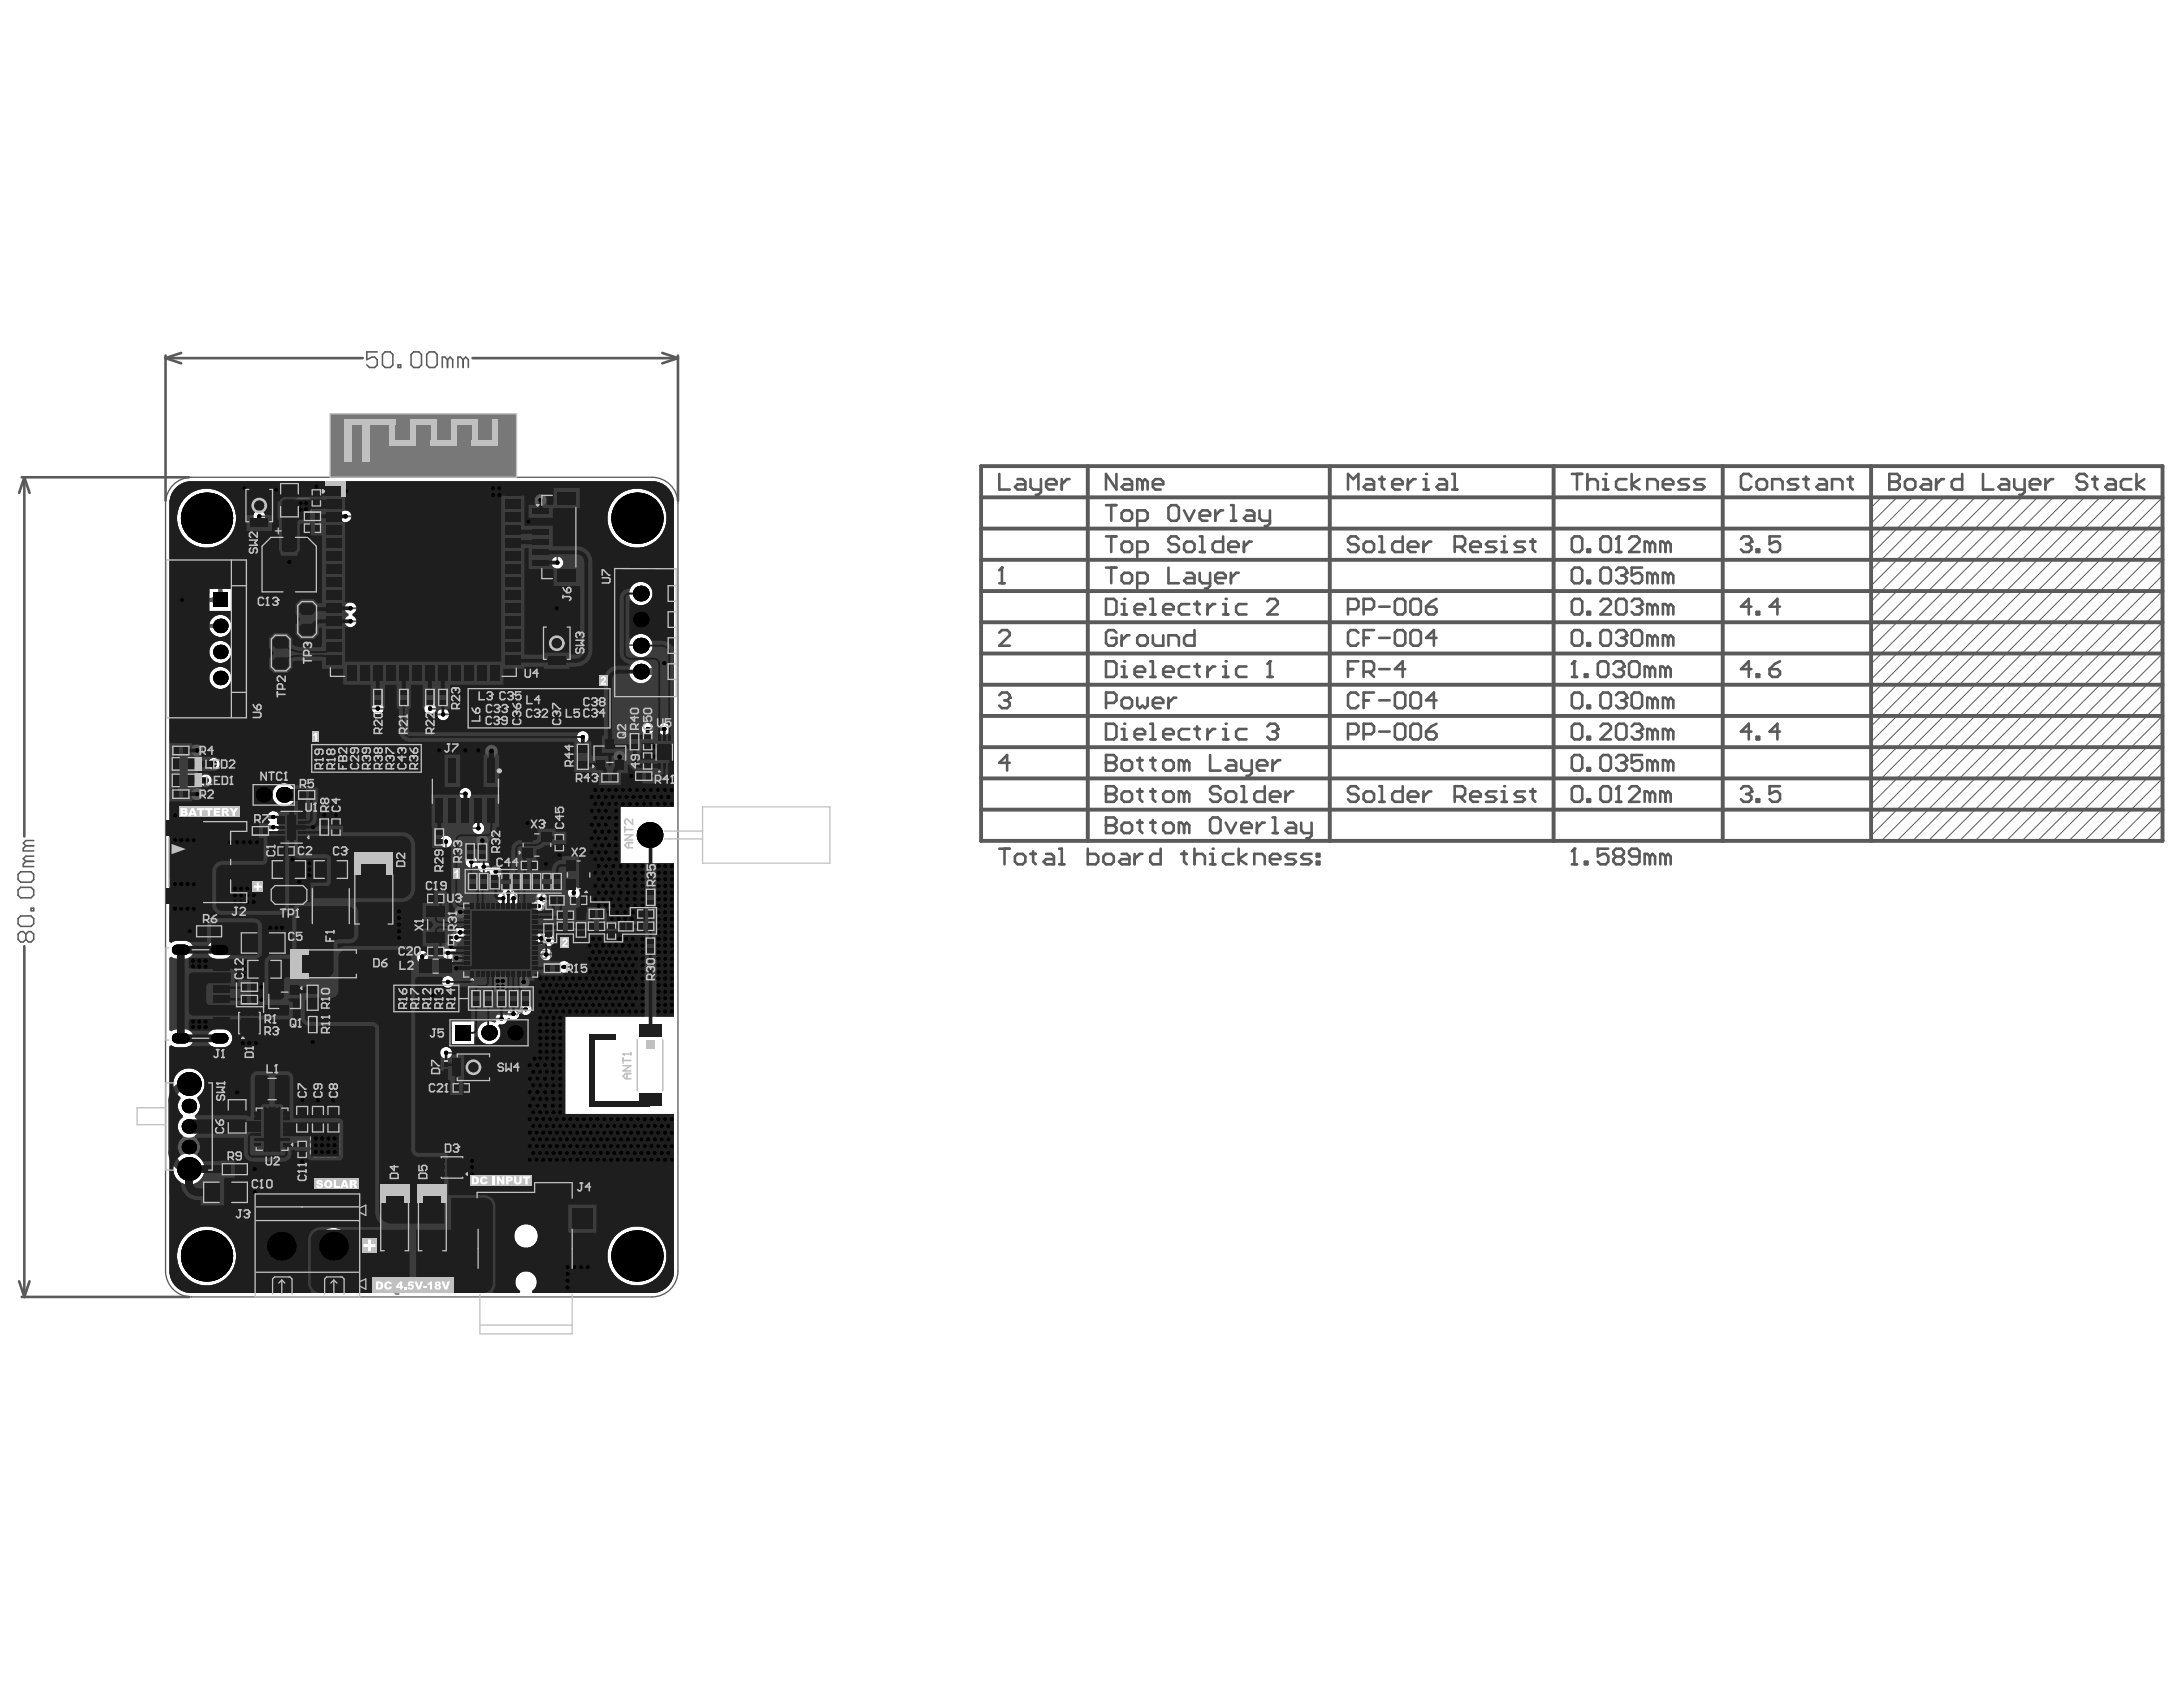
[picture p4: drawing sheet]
<svg xmlns="http://www.w3.org/2000/svg" width="279mm" height="216mm" viewBox="0 0 279 216" stroke-linecap="round" stroke-linejoin="round" font-family="sans-serif">
<g fill="none" stroke="#5a5a5a" stroke-width=".5">
<path d="M125.6 59.7h151.2v47.9h-151.2zM139.2 59.7v47.9M170.2 59.7v47.9M198.8 59.7v47.9M220.5 59.7v47.9M239.5 59.7v47.9M125.6 63.7h151.2M125.6 79.6h151.2M125.6 75.6h151.2M125.6 71.6h151.2M125.6 67.6h151.2M125.6 99.6h151.2"/>
<path d="M125.6 95.6h151.2M125.6 91.6h151.2M125.6 87.6h151.2M125.6 83.6h151.2M125.6 103.6h151.2"/>
</g>
<g fill="none" stroke="#5a5a5a" stroke-width=".13">
<path d="M240.8 63.7l-1.3 1.3M242.8 63.7l-3.3 3.3M244.8 63.7l-5.3 5.3M246.8 63.7l-7.3 7.3M248.8 63.7l-9.3 9.3M250.8 63.7l-11.3 11.3M252.8 63.7l-13.3 13.3M254.8 63.7l-15.3 15.3M256.8 63.7l-17.3 17.3M258.8 63.7l-19.3 19.3M260.8 63.7l-21.3 21.3M262.8 63.7l-23.3 23.3"/>
<path d="M264.8 63.7l-25.3 25.3M266.8 63.7l-27.3 27.3M268.8 63.7l-29.3 29.2M270.8 63.7l-31.3 31.2M272.8 63.7l-33.3 33.2M274.8 63.7l-35.3 35.2M276.8 79.6l-28 28M276.8 77.6l-30 30M276.8 75.6l-32 32M276.8 73.6l-34 34M276.8 71.6l-36 36M276.8 69.6l-37.3 37.3"/>
<path d="M276.8 67.6l-37.3 37.3M276.8 65.6l-37.3 37.3M276.8 63.7l-37.3 37.2M276.8 99.6l-8 8M276.8 97.6l-10 10M276.8 95.6l-12 12M276.8 93.6l-14 14M276.8 91.6l-16 16M276.8 89.6l-18 18M276.8 87.6l-20 20M276.8 85.6l-22 22M276.8 83.6l-24 24"/>
<path d="M276.8 81.6l-26 26M276.8 105.6l-2 2M276.8 103.6l-4 4M276.8 101.6l-6 6"/>
</g>
<path d="M127.9 60.7v2h1.3M130.2 61.3h.7l.3 .4v1h-1l-.3-.4 .3-.3h1M131.9 61.3v1l.3 .4h1M133.2 61.3v1.7l-.3 .3h-.3M133.9 62h1.3v-.3l-.3-.4h-.7l-.3 .4v.6l.3 .4h.7M135.9 61.3v1.4M136.9 61.3h-.3l-.7 .7M127.9 89l.3-.4h.7l.3 .4v.3M129.2 97.6h-1.3l1-1v2" fill="none" stroke="#5a5a5a" stroke-width=".33"/>
<circle cx="129.2" cy="89.3" r=".17" fill="#5a5a5a"/>
<path d="M127.9 74.6h.7M128.2 72.6v2M127.9 81l.3-.4h.7l.3 .4v.3l-1.3 1.3h1.3M128.6 89.6h.3M128.9 89.6l.3 .4v.3l-.3 .3h-.7l-.3-.3M129.2 89.3l-.3 .3" fill="none" stroke="#5a5a5a" stroke-width=".33"/>
<circle cx="128.2" cy="72.6" r=".17" fill="#5a5a5a"/>
<path d="M128.2 72.6l-.3 .4M142.9 60.7v2l-1.3-2v2M143.9 61.3h.7l.3 .4v1h-1l-.3-.4 .3-.3h1M146.2 61.7l-.3-.4h-.3v1.4M146.2 61.7v1M146.2 61.7l.4-.4 .3 .4v1M147.6 62h1.3v-.3l-.3-.4h-.7l-.3 .4v.6l.3 .4h.7M141.6 104.6v2h1l.3-.3v-.4l-.3-.3h-1" fill="none" stroke="#5a5a5a" stroke-width=".33"/>
<circle cx="141.6" cy="105.6" r=".17" fill="#5a5a5a"/>
<g fill="none" stroke="#5a5a5a" stroke-width=".33">
<path d="M141.6 104.6h1l.3 .4v.3l-.3 .3h-1M141.6 100.6v2h1l.3-.3v-.3l-.3-.4h-1M143.6 105.6l.3-.3h.7l.3 .3v.7l-.3 .3h-.7l-.3-.3zM145.6 105.3h.6M145.9 105v1.3l.3 .3M147.2 105.3h.7M147.6 105v1.3l.3 .3M148.9 105.6l.3-.3h.7l.3 .3v.7l-.3 .3h-.7l-.3-.3zM151.5 105.6l-.3-.3h-.3v1.3M151.5 105.6v1M151.5 105.6l.4-.3 .3 .3v1M154.9 105l.3-.4h.7l.3 .4v1.3l-.3 .3h-.7l-.3-.3z"/>
<path d="M156.9 105.3l.6 1.3 .7-1.3M158.9 105.9h1.3v-.3l-.3-.3h-.7l-.3 .3v.7l.3 .3h.7M160.9 105.3v1.3M161.9 105.3h-.4l-.6 .6M162.9 104.6h.3v2M162.9 106.6h.6M164.9 105.3h.6l.4 .3v1h-1l-.4-.3 .4-.4h1M166.5 105.3v1l.4 .3h1M167.9 105.3v1.6l-.4 .4h-.3"/>
</g>
<circle cx="141.6" cy="101.6" r=".17" fill="#5a5a5a"/>
<g fill="none" stroke="#5a5a5a" stroke-width=".33">
<path d="M141.6 96.6v2h1l.3-.3v-.3l-.3-.4h-1M141.6 100.6h1l.3 .4v.3l-.3 .3h-1M143.6 101.6l.3-.3h.7l.3 .3v.7l-.3 .3h-.7l-.3-.3zM145.6 101.3h.6M145.9 101v1.3l.3 .3M147.2 101.3h.7M147.6 101v1.3l.3 .3M148.9 101.6l.3-.3h.7l.3 .3v.7l-.3 .3h-.7l-.3-.3zM151.5 101.6l-.3-.3h-.3v1.3M151.5 101.6v1M151.5 101.6l.4-.3 .3 .3v1M156.2 101l-.3-.4h-.7l-.3 .4v.3l.3 .3h.7l.3 .4v.3l-.3 .3h-.7l-.3-.3"/>
<path d="M156.9 101.6l.3-.3h.7l.3 .3v.7l-.3 .3h-.7l-.3-.3zM158.9 100.6h.3v2M158.9 102.6h.6M161.9 100.6v2h-1l-.4-.3v-.7l.4-.3h1M162.5 102h1.4v-.4l-.4-.3h-.6l-.4 .3v.7l.4 .3h.6M164.5 101.3v1.3M165.5 101.3h-.3l-.7 .7"/>
</g>
<circle cx="141.6" cy="97.6" r=".17" fill="#5a5a5a"/>
<g fill="none" stroke="#5a5a5a" stroke-width=".33">
<path d="M141.6 96.6h1l.3 .4v.3l-.3 .3h-1M141.6 92.6h1l.3 .4v1.3l-.3 .3h-1zM143.6 97.6l.3-.3h.7l.3 .3v.7l-.3 .3h-.7l-.3-.3zM143.6 94.6h.6M143.6 93.3h.3v1.3M145.6 97.3h.6M145.9 97v1.3l.3 .3M147.2 97.3h.7M147.6 97v1.3l.3 .3M148.9 97.6l.3-.3h.7l.3 .3v.7l-.3 .3h-.7l-.3-.3zM151.5 97.6l-.3-.3h-.3v1.3M151.5 97.6v1"/>
<path d="M151.5 97.6l.4-.3 .3 .3v1M154.9 96.6v2h1.3M157.2 97.3h.7l.3 .3v1h-1l-.3-.3 .3-.3h1M158.9 97.3v1l.3 .3h1M160.2 97.3v1.7l-.3 .3h-.4M160.9 98h1.3v-.4l-.3-.3h-.7l-.3 .3v.7l.3 .3h.7M162.9 97.3v1.3M163.9 97.3h-.4l-.6 .7"/>
</g>
<circle cx="143.9" cy="92.6" r=".17" fill="#5a5a5a"/>
<path d="M145.2 94h1.4v-.4l-.4-.3h-.6l-.4 .3v.7l.4 .3h.6M147.2 94.6h.7M147.2 92.6h.4v2M148.9 94h1.3v-.4l-.3-.3h-.7l-.3 .3v.7l.3 .3h.7M152.2 93.3h-1l-.3 .3v.7l.3 .3h1M152.9 93.3h.6M153.2 93v1.3l.3 .3M154.5 93.3v1.3M155.5 93.3h-.3l-.7 .7M156.5 94.6h.7M156.5 93.3h.4v1.3" fill="none" stroke="#5a5a5a" stroke-width=".33"/>
<circle cx="156.9" cy="92.6" r=".17" fill="#5a5a5a"/>
<path d="M159.5 93.3h-1l-.3 .3v.7l.3 .3h1M162.2 93l.3-.4h.7l.3 .4v.3" fill="none" stroke="#5a5a5a" stroke-width=".33"/>
<circle cx="163.5" cy="93.3" r=".17" fill="#5a5a5a"/>
<path d="M141.6 84.6h1l.3 .4v1.3l-.3 .3h-1zM141.6 90h1l.3-.4v-.6l-.3-.4h-1v2M143.6 89.6l.3-.3h.7l.3 .3v.7l-.3 .3h-.7l-.3-.3zM143.6 86.6h.6M143.6 85.3h.3v1.3M145.6 89.3v1l.3 .3 .3-.3 .4 .3 .3-.3v-1M147.6 90h1.3v-.4l-.3-.3h-.7l-.3 .3v.7l.3 .3h.7M149.6 89.3v1.3M150.5 89.3h-.3l-.6 .7M162.9 93.6h.3M163.2 93.6l.3 .4v.3l-.3 .3h-.7l-.3-.3M163.5 93.3l-.3 .3" fill="none" stroke="#5a5a5a" stroke-width=".33"/>
<circle cx="143.9" cy="84.6" r=".17" fill="#5a5a5a"/>
<path d="M145.2 86h1.4v-.4l-.4-.3h-.6l-.4 .3v.7l.4 .3h.6M147.2 86.6h.7M147.2 84.6h.4v2M148.9 86h1.3v-.4l-.3-.3h-.7l-.3 .3v.7l.3 .3h.7M152.2 85.3h-1l-.3 .3v.7l.3 .3h1M152.9 85.3h.6M153.2 85v1.3l.3 .3M154.5 85.3v1.3M155.5 85.3h-.3l-.7 .7M156.5 86.6h.7M156.5 85.3h.4v1.3" fill="none" stroke="#5a5a5a" stroke-width=".33"/>
<circle cx="156.9" cy="84.6" r=".17" fill="#5a5a5a"/>
<path d="M159.5 85.3h-1l-.3 .3v.7l.3 .3h1M162.2 86.6h.7M162.5 84.6v2" fill="none" stroke="#5a5a5a" stroke-width=".33"/>
<circle cx="162.5" cy="84.6" r=".17" fill="#5a5a5a"/>
<path d="M141.6 76.6h1l.3 .4v1.3l-.3 .3h-1zM143.6 78.6h.6M143.6 77.3h.3v1.3M142.9 81l-.3-.4h-.7l-.3 .4v1.3l.3 .3h.7l.3-.3v-.7h-.7M143.6 81.3v1.3M144.6 81.3h-.4l-.6 .7M145.6 81.6l.3-.3h.7l.3 .3v.7l-.3 .3h-.7l-.3-.3zM147.6 81.3v1l.3 .3h1v-1.3M149.6 82.6v-1.3h.9l.4 .3v1M152.9 80.6v2h-1l-.4-.3v-.7l.4-.3h1M162.5 84.6l-.3 .4" fill="none" stroke="#5a5a5a" stroke-width=".33"/>
<circle cx="143.9" cy="76.6" r=".17" fill="#5a5a5a"/>
<path d="M145.2 78h1.4v-.4l-.4-.3h-.6l-.4 .3v.7l.4 .3h.6M147.2 78.6h.7M147.2 76.6h.4v2M148.9 78h1.3v-.4l-.3-.3h-.7l-.3 .3v.7l.3 .3h.7M152.2 77.3h-1l-.3 .3v.7l.3 .3h1M152.9 77.3h.6M153.2 77v1.3l.3 .3M154.5 77.3v1.3M155.5 77.3h-.3l-.7 .7M156.5 78.6h.7M156.5 77.3h.4v1.3" fill="none" stroke="#5a5a5a" stroke-width=".33"/>
<circle cx="156.9" cy="76.6" r=".17" fill="#5a5a5a"/>
<g fill="none" stroke="#5a5a5a" stroke-width=".33">
<path d="M141.6 72.6h1.3M141.6 68.6h1.3M141.6 64.7h1.3M142.2 64.7v1.9M142.2 68.6v2M142.2 72.6v2M143.6 73.6l.3-.3h.7l.3 .3v.7l-.3 .3h-.7l-.3-.3zM143.6 65.6l.3-.3h.7l.3 .3v.7l-.3 .3h-.7l-.3-.3zM143.6 69.6l.3-.3h.7l.3 .3v.7l-.3 .3h-.7l-.3-.3zM145.6 74.6h1l.3-.3v-.7l-.3-.3h-1v2M145.6 70.6h1l.3-.3v-.7l-.3-.3h-1v2M145.6 66.6h1l.3-.3v-.7l-.3-.3h-1v2"/>
<path d="M149.6 72.6v2h1.3M149.9 64.7h.6l.4 .3v1.3l-.4 .3h-.6l-.3-.3v-1.3zM150.9 69l-.4-.4h-.6l-.3 .4v.3l.3 .3h.6l.4 .4v.3l-.4 .3h-.6l-.3-.3M151.5 69.6l.4-.3h.6l.4 .3v.7l-.4 .3h-.6l-.4-.3zM151.5 65.3l.7 1.3 .7-1.3M151.9 73.3h.6l.4 .3v1h-1l-.4-.3 .4-.3h1M153.5 73.3v1l.4 .3h1M153.5 66h1.4v-.4l-.4-.3h-.6l-.4 .3v.7l.4 .3h.6M153.5 68.6h.4v2M153.5 70.6h.7M154.9 73.3v1.7l-.4 .3h-.3M155.5 74h1.4v-.4l-.4-.3h-.6l-.4 .3v.7l.4 .3h.6"/>
<path d="M155.5 65.3v1.3M156.5 68.6v2h-1l-.3-.3v-.7l.3-.3h1M156.5 65.3h-.3l-.7 .7M157.2 70h1.3v-.4l-.3-.3h-.7l-.3 .3v.7l.3 .3h.7M157.5 73.3v1.3M157.5 64.7h.4v1.9M157.5 66.6h.7M158.5 73.3h-.3l-.7 .7M159.2 69.3v1.3M159.5 77.3h-1l-.3 .3v.7l.3 .3h1M159.5 65.3h.7l.3 .3v1h-1l-.3-.3 .3-.3h1M160.2 69.3h-.3l-.7 .7"/>
<path d="M161.2 65.3v1l.3 .3h1M162.2 77l.3-.4h.7l.3 .4v.3l-1.3 1.3h1.3M162.5 65.3v1.7l-.3 .3h-.3M172.5 62.7v-2l.7 .6 .7-.6v2M174.9 61.3h.6l.4 .4v1h-1l-.4-.4 .4-.3h1M176.5 61.3h.7M176.9 61v1.3l.3 .4M178.2 62h1.3v-.3l-.3-.4h-.7l-.3 .4v.6l.3 .4h.7M180.2 61.3v1.4M181.2 61.3h-.3l-.7 .7M182.2 61.3h.3v1.4M182.2 62.7h.7"/>
</g>
<circle cx="182.5" cy="60.7" r=".17" fill="#5a5a5a"/>
<g fill="none" stroke="#5a5a5a" stroke-width=".33">
<path d="M184.2 61.3h.7l.3 .4v1h-1l-.3-.4 .3-.3h1M185.9 62.7h.6M185.9 60.7h.3v2M173.9 101l-.4-.4h-.6l-.4 .4v.3l.4 .3h.6l.4 .4v.3l-.4 .3h-.6l-.4-.3M174.5 101.6l.4-.3h.6l.4 .3v.7l-.4 .3h-.6l-.4-.3zM176.5 100.6h.4v2M176.5 102.6h.7M179.5 100.6v2h-1l-.3-.3v-.7l.3-.3h1M180.2 102h1.3v-.4l-.3-.3h-.7l-.3 .3v.7l.3 .3h.7M182.2 101.3v1.3M183.2 101.3h-.3l-.7 .7M186.2 102h1l.3-.4v-.6l-.3-.4h-1v2"/>
<path d="M186.9 102l.6 .6M188.2 102h1.3v-.4l-.3-.3h-.7l-.3 .3v.7l.3 .3h.7M191.5 101.3h-1l-.3 .3 .3 .4h.7l.3 .3-.3 .3h-1M192.2 102.6h.6M192.2 101.3h.3v1.3"/>
</g>
<circle cx="192.5" cy="100.6" r=".17" fill="#5a5a5a"/>
<g fill="none" stroke="#5a5a5a" stroke-width=".33">
<path d="M172.5 78h1l.4-.4v-.6l-.4-.4h-1v2M173.9 69l-.4-.4h-.6l-.4 .4v.3l.4 .3h.6l.4 .4v.3l-.4 .3h-.6l-.4-.3M174.5 69.6l.4-.3h.6l.4 .3v.7l-.4 .3h-.6l-.4-.3zM174.5 78h1l.4-.4v-.6l-.4-.4h-1v2M176.5 77.6h1.4M176.5 68.6h.4v2M176.5 70.6h.7M178.5 77l.4-.4h.6l.4 .4v1.3l-.4 .3h-.6l-.4-.3zM179.5 68.6v2h-1l-.3-.3v-.7l.3-.3h1M180.2 70h1.3v-.4l-.3-.3h-.7l-.3 .3v.7l.3 .3h.7M180.5 77l.4-.4h.6l.4 .4v1.3l-.4 .3h-.6l-.4-.3zM182.2 69.3v1.3"/>
<path d="M182.5 77.6h1l.4 .4v.3l-.4 .3h-.6l-.4-.3zM183.2 69.3h-.3l-.7 .7M183.9 76.6l-.7 .4-.7 .6M186.2 70h1l.3-.4v-.6l-.3-.4h-1v2M186.9 70l.6 .6M188.2 70h1.3v-.4l-.3-.3h-.7l-.3 .3v.7l.3 .3h.7M191.5 69.3h-1l-.3 .3 .3 .4h.7l.3 .3-.3 .3h-1M192.2 70.6h.6M192.2 69.3h.3v1.3M172.5 94h1l.4-.4v-.6l-.4-.4h-1v2M172.5 85.6h.7M173.9 81l-.4-.4h-.6l-.4 .4v1.3l.4 .3h.6l.4-.3"/>
<path d="M173.9 84.6h-1.4v2M173.9 89l-.4-.4h-.6l-.4 .4v1.3l.4 .3h.6l.4-.3M174.5 94h1l.4-.4v-.6l-.4-.4h-1v2M174.5 86h1l.4-.4v-.6l-.4-.4h-1v2M174.5 89.6h.7M174.5 81.6h.7M175.2 86l.7 .6M175.9 80.6h-1.4v2M175.9 88.6h-1.4v2M176.5 93.6h1.4M176.5 89.6h1.4M176.5 85.6h1.4"/>
<path d="M176.5 81.6h1.4M178.5 93l.4-.4h.6l.4 .4v1.3l-.4 .3h-.6l-.4-.3zM178.5 89l.4-.4h.6l.4 .4v1.3l-.4 .3h-.6l-.4-.3zM178.5 81l.4-.4h.6l.4 .4v1.3l-.4 .3h-.6l-.4-.3zM179.9 85.6h-1.4l1-1v2M180.5 89l.4-.4h.6l.4 .4v1.3l-.4 .3h-.6l-.4-.3zM180.5 93l.4-.4h.6l.4 .4v1.3l-.4 .3h-.6l-.4-.3zM180.5 81l.4-.4h.6l.4 .4v1.3l-.4 .3h-.6l-.4-.3zM182.5 93.6h1l.4 .4v.3l-.4 .3h-.6l-.4-.3zM183.9 92.6l-.7 .4-.7 .6M183.9 81.6h-1.4l1-1v2M183.9 89.6h-1.4l1-1v2"/>
<path d="M195.2 101.3h-1l-.4 .3 .4 .4h.6l.4 .3-.4 .3h-1M195.8 101.3h.7M196.2 101v1.3l.3 .3"/>
</g>
<circle cx="192.5" cy="68.6" r=".17" fill="#5a5a5a"/>
<path d="M195.2 69.3h-1l-.4 .3 .4 .4h.6l.4 .3-.4 .3h-1M195.8 69.3h.7M196.2 69v1.3l.3 .3M201.2 60.7h1.3M201.8 60.7v2M203.2 60.7v2M203.2 61.7l.3-.4h.7l.3 .4v1M205.2 61.3h.3v1.4M205.2 62.7h.6" fill="none" stroke="#5a5a5a" stroke-width=".33"/>
<circle cx="205.5" cy="60.7" r=".17" fill="#5a5a5a"/>
<path d="M208.2 61.3h-1l-.4 .4v.6l.4 .4h1M208.8 60.7v2M209.8 61.3l-1 .7 1 .7M210.8 62.7v-1.4h1l.4 .4v1M212.8 62h1.4v-.3l-.4-.4h-.6l-.4 .4v.6l.4 .4h.6M216.2 61.3h-1l-.4 .4 .4 .3h.6l.4 .3-.4 .4h-1M218.2 61.3h-1l-.4 .4 .4 .3h.6l.4 .3-.4 .4h-1M201.5 100.6h.7l.3 .4v1.3l-.3 .3h-.7l-.3-.3v-1.3zM203.2 102.3h.3v.3h-.3zM204.8 101l.4-.4h.6l.4 .4v1.3l-.4 .3h-.6l-.4-.3zM206.8 102.6h.7M207.2 100.6v2" fill="none" stroke="#5a5a5a" stroke-width=".33"/>
<circle cx="207.2" cy="100.6" r=".17" fill="#5a5a5a"/>
<path d="M201.5 96.6h.7l.3 .4v1.3l-.3 .3h-.7l-.3-.3v-1.3zM203.2 98.3h.3v.3h-.3zM204.8 97l.4-.4h.6l.4 .4v1.3l-.4 .3h-.6l-.4-.3zM206.8 97l.4-.4h.6l.4 .4v.3M207.2 100.6l-.4 .4M208.5 101l.3-.4h.7l.3 .4v.3l-1.3 1.3h1.3M211.2 101.6l-.4-.3h-.3v1.3M211.2 101.6v1M211.2 101.6l.3-.3 .3 .3v1M213.2 101.6l-.4-.3h-.3v1.3M213.2 101.6v1M213.2 101.6l.3-.3 .3 .3v1" fill="none" stroke="#5a5a5a" stroke-width=".33"/>
<circle cx="208.2" cy="97.3" r=".17" fill="#5a5a5a"/>
<g fill="none" stroke="#5a5a5a" stroke-width=".33">
<path d="M201.5 92.6h.7l.3 .4v1.3l-.3 .3h-.7l-.3-.3v-1.3zM203.2 94.3h.3v.3h-.3zM204.8 93l.4-.4h.6l.4 .4v.3l-1.4 1.3h1.4M206.8 93l.4-.4h.6l.4 .4v1.3l-.4 .3h-.6l-.4-.3zM207.5 97.6h.3M207.8 97.6l.4 .4v.3l-.4 .3h-.6l-.4-.3M208.2 97.3l-.4 .3M208.8 93l.4-.4h.6l.4 .4v.3M210.2 96.6h-1.4v1l.7-.3h.3l.4 .3v.7l-.4 .3h-.6l-.4-.3M211.5 97.6l-.3-.3h-.4v1.3M211.5 97.6v1M211.5 97.6l.3-.3 .4 .3v1"/>
<path d="M213.5 97.6l-.3-.3h-.4v1.3M213.5 97.6v1M213.5 97.6l.3-.3 .4 .3v1"/>
</g>
<circle cx="210.2" cy="93.3" r=".17" fill="#5a5a5a"/>
<g fill="none" stroke="#5a5a5a" stroke-width=".33">
<path d="M201.5 88.6h.7l.3 .4v1.3l-.3 .3h-.7l-.3-.3v-1.3zM203.2 90.3h.3v.3h-.3zM204.8 89l.4-.4h.6l.4 .4v1.3l-.4 .3h-.6l-.4-.3zM206.8 89l.4-.4h.6l.4 .4v.3M209.5 93.6h.3M209.8 93.6l.4 .4v.3l-.4 .3h-.6l-.4-.3M210.2 93.3l-.4 .3M211.5 93.6l-.3-.3h-.4v1.3M211.5 93.6v1M211.5 93.6l.3-.3 .4 .3v1M213.5 93.6l-.3-.3h-.4v1.3M213.5 93.6v1"/>
<path d="M213.5 93.6l.3-.3 .4 .3v1"/>
</g>
<circle cx="208.2" cy="89.3" r=".17" fill="#5a5a5a"/>
<path d="M201.2 86.6h.6M201.5 84.6v2M207.5 89.6h.3M207.8 89.6l.4 .4v.3l-.4 .3h-.6l-.4-.3M208.2 89.3l-.4 .3M208.8 89l.4-.4h.6l.4 .4v1.3l-.4 .3h-.6l-.4-.3zM211.5 89.6l-.3-.3h-.4v1.3M211.5 89.6v1M211.5 89.6l.3-.3 .4 .3v1M213.5 89.6l-.3-.3h-.4v1.3M213.5 89.6v1M213.5 89.6l.3-.3 .4 .3v1" fill="none" stroke="#5a5a5a" stroke-width=".33"/>
<circle cx="201.5" cy="84.6" r=".17" fill="#5a5a5a"/>
<path d="M201.5 84.6l-.3 .4M202.8 86.3h.4v.3h-.4zM204.5 85l.3-.4h.7l.3 .4v1.3l-.3 .3h-.7l-.3-.3zM206.5 85l.3-.4h.7l.3 .4v.3" fill="none" stroke="#5a5a5a" stroke-width=".33"/>
<circle cx="207.8" cy="85.3" r=".17" fill="#5a5a5a"/>
<g fill="none" stroke="#5a5a5a" stroke-width=".33">
<path d="M201.5 80.6h.7l.3 .4v1.3l-.3 .3h-.7l-.3-.3v-1.3zM203.2 82.3h.3v.3h-.3zM204.8 81l.4-.4h.6l.4 .4v1.3l-.4 .3h-.6l-.4-.3zM206.8 81l.4-.4h.6l.4 .4v.3M207.2 85.6h.3M207.5 85.6l.3 .4v.3l-.3 .3h-.7l-.3-.3M207.8 85.3l-.3 .3M208.5 85l.3-.4h.7l.3 .4v1.3l-.3 .3h-.7l-.3-.3zM211.2 85.6l-.4-.3h-.3v1.3M211.2 85.6v1M211.2 85.6l.3-.3 .3 .3v1M213.2 85.6l-.4-.3h-.3v1.3"/>
<path d="M213.2 85.6v1M213.2 85.6l.3-.3 .3 .3v1"/>
</g>
<circle cx="208.2" cy="81.3" r=".17" fill="#5a5a5a"/>
<g fill="none" stroke="#5a5a5a" stroke-width=".33">
<path d="M201.5 76.6h.7l.3 .4v1.3l-.3 .3h-.7l-.3-.3v-1.3zM203.2 78.3h.3v.3h-.3zM204.8 77l.4-.4h.6l.4 .4v.3l-1.4 1.3h1.4M206.8 77l.4-.4h.6l.4 .4v1.3l-.4 .3h-.6l-.4-.3zM208.8 77l.4-.4h.6l.4 .4v.3M207.5 81.6h.3M207.8 81.6l.4 .4v.3l-.4 .3h-.6l-.4-.3M208.2 81.3l-.4 .3M208.8 81l.4-.4h.6l.4 .4v1.3l-.4 .3h-.6l-.4-.3zM211.5 81.6l-.3-.3h-.4v1.3M211.5 81.6v1M211.5 81.6l.3-.3 .4 .3v1"/>
<path d="M213.5 81.6l-.3-.3h-.4v1.3M213.5 81.6v1M213.5 81.6l.3-.3 .4 .3v1"/>
</g>
<circle cx="210.2" cy="77.3" r=".17" fill="#5a5a5a"/>
<g fill="none" stroke="#5a5a5a" stroke-width=".33">
<path d="M201.5 72.6h.7l.3 .4v1.3l-.3 .3h-.7l-.3-.3v-1.3zM203.2 74.3h.3v.3h-.3zM204.8 73l.4-.4h.6l.4 .4v1.3l-.4 .3h-.6l-.4-.3zM206.8 73l.4-.4h.6l.4 .4v.3M209.5 77.6h.3M209.8 77.6l.4 .4v.3l-.4 .3h-.6l-.4-.3M210.2 77.3l-.4 .3M211.5 77.6l-.3-.3h-.4v1.3M211.5 77.6v1M211.5 77.6l.3-.3 .4 .3v1M213.5 77.6l-.3-.3h-.4v1.3M213.5 77.6v1"/>
<path d="M213.5 77.6l.3-.3 .4 .3v1"/>
</g>
<circle cx="208.2" cy="73.3" r=".17" fill="#5a5a5a"/>
<g fill="none" stroke="#5a5a5a" stroke-width=".33">
<path d="M201.5 68.6h.7l.3 .4v1.3l-.3 .3h-.7l-.3-.3v-1.3zM203.2 70.3h.3v.3h-.3zM204.8 69l.4-.4h.6l.4 .4v1.3l-.4 .3h-.6l-.4-.3zM206.8 70.6h.7M207.2 68.6v2M207.5 73.6h.3M207.8 73.6l.4 .4v.3l-.4 .3h-.6l-.4-.3M208.2 73.3l-.4 .3M210.2 72.6h-1.4v1l.7-.3h.3l.4 .3v.7l-.4 .3h-.6l-.4-.3M211.5 73.6l-.3-.3h-.4v1.3M211.5 73.6v1M211.5 73.6l.3-.3 .4 .3v1"/>
<path d="M213.5 73.6l-.3-.3h-.4v1.3M213.5 73.6v1M213.5 73.6l.3-.3 .4 .3v1"/>
</g>
<circle cx="207.2" cy="68.6" r=".17" fill="#5a5a5a"/>
<g fill="none" stroke="#5a5a5a" stroke-width=".33">
<path d="M207.2 68.6l-.4 .4M208.5 69l.3-.4h.7l.3 .4v.3l-1.3 1.3h1.3M211.2 69.6l-.4-.3h-.3v1.3M211.2 69.6v1M211.2 69.6l.3-.3 .3 .3v1M213.2 69.6l-.4-.3h-.3v1.3M213.2 69.6v1M213.2 69.6l.3-.3 .3 .3v1M224.2 61l-.4-.3h-.6l-.4 .3v1.3l.4 .4h.6l.4-.4M224.8 61.7l.4-.4h.6l.4 .4v.6l-.4 .4h-.6l-.4-.4zM226.8 62.7v-1.4h1l.4 .4v1M230.2 61.3h-1l-.4 .4 .4 .3h.6l.4 .3-.4 .4h-1"/>
<path d="M230.8 61.3h.7M231.2 61v1.3l.3 .4M232.8 61.3h.7l.3 .4v1h-1l-.3-.4 .3-.3h1M234.5 62.7v-1.4h1l.3 .4v1M236.5 61.3h.6M236.8 61v1.3l.3 .4M222.8 101l.4-.4h.6l.4 .4v.3"/>
</g>
<circle cx="224.2" cy="101.3" r=".17" fill="#5a5a5a"/>
<g fill="none" stroke="#5a5a5a" stroke-width=".33">
<path d="M222.8 69l.4-.4h.6l.4 .4v.3M224.2 77.6h-1.4l1-1v2M224.8 78.3h.4v.3h-.4zM227.8 77.6h-1.3l1-1v2M224.2 85.6h-1.4l1-1v2M224.2 93.6h-1.4l1-1v2M224.8 86.3h.4v.3h-.4zM224.8 94.3h.4v.3h-.4zM226.5 85.6h1l.3 .4v.3l-.3 .3h-.7l-.3-.3zM227.8 93.6h-1.3l1-1v2M227.8 84.6l-.6 .4-.7 .6M223.5 101.6h.3"/>
<path d="M223.8 101.6l.4 .4v.3l-.4 .3h-.6l-.4-.3M224.2 101.3l-.4 .3M224.8 102.3h.4v.3h-.4zM227.8 100.6h-1.3v1l.7-.3h.3l.3 .3v.7l-.3 .3h-.7l-.3-.3"/>
</g>
<circle cx="224.2" cy="69.3" r=".17" fill="#5a5a5a"/>
<path d="M223.5 69.6h.3M223.8 69.6l.4 .4v.3l-.4 .3h-.6l-.4-.3M224.2 69.3l-.4 .3M224.8 70.3h.4v.3h-.4zM227.8 68.6h-1.3v1l.7-.3h.3l.3 .3v.7l-.3 .3h-.7l-.3-.3M241.8 60.7v2h1l.3-.4v-.3l-.3-.3h-1" fill="none" stroke="#5a5a5a" stroke-width=".33"/>
<circle cx="241.8" cy="61.7" r=".17" fill="#5a5a5a"/>
<g fill="none" stroke="#5a5a5a" stroke-width=".33">
<path d="M241.8 60.7h1l.3 .3v.3l-.3 .4h-1M243.8 61.7l.3-.4h.7l.3 .4v.6l-.3 .4h-.7l-.3-.4zM246.1 61.3h.7l.3 .4v1h-1l-.3-.4 .3-.3h1M247.8 61.3v1.4M248.8 61.3h-.3l-.7 .7M251.1 60.7v2h-1l-.3-.4v-.6l.3-.4h1M253.8 60.7v2h1.3M256.1 61.3h.7l.3 .4v1h-1l-.3-.4 .3-.3h1M257.8 61.3v1l.3 .4h1M259.1 61.3v1.7l-.3 .3h-.3M259.8 62h1.3v-.3l-.3-.4h-.7l-.3 .4v.6l.3 .4h.7M261.8 61.3v1.4"/>
<path d="M262.8 61.3h-.3l-.7 .7M267.1 61l-.3-.3h-.7l-.3 .3v.3l.3 .4h.7l.3 .3v.3l-.3 .4h-.7l-.3-.4M267.8 61.3h.7M268.1 61v1.3l.4 .4M269.8 61.3h.7l.3 .4v1h-1l-.3-.4 .3-.3h1M272.8 61.3h-1l-.3 .4v.6l.3 .4h1M273.5 60.7v2M274.4 61.3l-.9 .7 .9 .7M127.9 108.6h1.3M128.6 108.6v2M129.9 109.6l.3-.3h.7l.3 .3v.7l-.3 .3h-.7l-.3-.3zM131.9 109.3h.7"/>
<path d="M132.2 108.9v1.4l.4 .3M133.9 109.3h.7l.3 .3v1h-1l-.3-.3 .3-.4h1M135.6 108.6h.3v2M135.6 110.6h.6M139.2 108.6v2h1l.4-.3v-.7l-.4-.3h-1M141.2 109.6l.4-.3h.6l.4 .3v.7l-.4 .3h-.6l-.4-.3zM143.6 109.3h.6l.4 .3v1h-1l-.4-.3 .4-.4h1M145.2 109.3v1.3M146.2 109.3h-.3l-.7 .6M148.5 108.6v2h-.9l-.4-.3v-.7l.4-.3h.9M151.2 109.3h.7M151.5 108.9v1.4l.4 .3"/>
<path d="M152.9 109.6l.3-.3h.7l.3 .3v1M152.9 108.6v2M154.9 110.6h.6M154.9 109.3h.3v1.3"/>
</g>
<circle cx="155.2" cy="108.6" r=".17" fill="#5a5a5a"/>
<path d="M157.9 109.3h-1l-.4 .3v.7l.4 .3h1M158.5 108.6v2M159.5 109.3l-1 .6 1 .7M160.5 110.6v-1.3h1l.4 .3v1M162.5 109.9h1.4v-.3l-.4-.3h-.6l-.4 .3v.7l.4 .3h.6M165.9 109.3h-1l-.4 .3 .4 .3h.6l.4 .4-.4 .3h-1M167.9 109.3h-1l-.4 .3 .4 .3h.6l.4 .4-.4 .3h-1M168.5 109.3h.4v.3h-.4zM168.5 110.3h.4v.3h-.4zM201.2 110.6h.6M201.5 108.6v2" fill="none" stroke="#5a5a5a" stroke-width=".33"/>
<circle cx="201.5" cy="108.6" r=".17" fill="#5a5a5a"/>
<g fill="none" stroke="#5a5a5a" stroke-width=".33">
<path d="M21.2 45.8l2 .7M21.2 45.8h25.2M21.2 45.5v18.6M23.2 45.2l-2 .6M60.5 45.8h26.3M84.8 45.2l2 .6M86.8 45.8l-2 .7M86.8 45.5v18.6M2.8 61.1h21.4M3.1 61.1l.7 2M3.1 61.1l-.7 2M3.1 61.1v45.9"/>
<path d="M201.5 108.6l-.3 .3M202.8 110.3h.4v.3h-.4zM205.8 108.6h-1.3v1l.7-.3h.3l.3 .3v.7l-.3 .3h-.7l-.3-.3M206.8 109.6l-.3 .3v.4l.3 .3h.7l.3-.3v-.4l-.3-.3M206.8 109.6l-.3-.3v-.4l.3-.3h.7l.3 .3v.4l-.3 .3M206.8 109.6h.7M209.8 109.6h-1l-.3-.3v-.4l.3-.3h.7l.3 .3v1.4l-.3 .3h-.7l-.3-.3M211.2 109.6l-.4-.3h-.3v1.3M211.2 109.6v1M211.2 109.6l.3-.3 .3 .3v1M213.2 109.6l-.4-.3h-.3v1.3M213.2 109.6v1"/>
<path d="M213.2 109.6l.3-.3 .3 .3v1M3.1 121.1v44.9M2.4 164l.7 2M2.8 166h21.4M3.8 164l-.7 2"/>
</g>
<path d="M22.2 62.1a3.3 3.3 0 0 1 2.3-1h58.9a3.3 3.3 0 0 1 3.4 3.3v98.3a3.3 3.3 0 0 1-3.4 3.3h-58.9a3.3 3.3 0 0 1-3.3-3.3v-98.3a3.3 3.3 0 0 1 1-2.3z" fill="none" stroke="#5a5a5a" stroke-width=".17"/>
<g fill="none" stroke="#5a5a5a" stroke-width=".2">
<path d="M48.3 45h-1.3v1l.6-.3h.4l.3 .3v.7l-.3 .3h-.7l-.3-.3M49.3 45h.6l.4 .4v1.3l-.4 .3h-.6l-.3-.3v-1.3zM50.9 46.7h.4v.3h-.4zM52.6 45.4l.3-.4h.7l.3 .4v1.3l-.3 .3h-.7l-.3-.3zM54.6 45.4l.3-.4h.7l.3 .4v1.3l-.3 .3h-.7l-.3-.3zM57.3 46l-.4-.3h-.3v1.3M57.3 46v1M57.3 46l.3-.3 .3 .3v1M59.3 46l-.4-.3h-.3v1.3M59.3 46v1M59.3 46l.3-.3 .3 .3v1M2.3 111.9l.3-.3h1.4l.3 .3v.7l-.3 .3h-1.4l-.3-.3z"/>
<path d="M2.3 113.9l.3-.3h1.4l.3 .3v.7l-.3 .3h-1.4l-.3-.3zM2.3 117.6l.3-.4h1.4l.3 .4v.6l-.3 .4h-1.4l-.3-.4zM3.3 119.6l-.3-.4h-.4l-.3 .4v.6l.3 .4h.4l.3-.4M3.3 119.6l.3-.4h.4l.3 .4v.6l-.3 .4h-.4l-.3-.4M3.3 119.6v.6M3.3 110.2l-.3 .4v.3h1.3M3.3 108.2l-.3 .4v.3h1.3M3.3 110.2h1M3.3 108.2h1M4 116.2h.3v.4h-.3zM4.3 109.6h-1l-.3 .3 .3 .3M4.3 107.6h-1l-.3 .3 .3 .3"/>
</g>
<path d="M42.3 53h23.7v8h-23.7z" fill-rule="evenodd" fill="#787878"/>
<g fill="none" stroke="#8c8c8c" stroke-width=".17">
<path d="M24.7 76.2h-.7v1.1h.7M25.2 78.5h1v2h-1zM25.4 76.2h.7v1.1h-.7M84.2 85.4h-.6v1.1h.6M85 85.4h.6v1.1h-.6M57.2 119.7v.5M58.4 119.7v.5M60.1 116.1h-.7v1.1h.7M60.1 117.6h-.7v1h.7M60.1 118.9h-.7v1h.7M60.8 116.1h.7v1.1h-.7M60.8 117.6h.7v1h-.7"/>
<path d="M60.8 118.9h.7v1h-.7M62.3 117.1v.6h1v-.6M62.3 116.3v-.6h1v.6M63.8 117.1v.6h1.1v-.6M63.8 116.3v-.6h1.1v.6M65.2 117.1v.6h1.1v-.6M65.2 116.3v-.6h1.1v.6M66.6 115.7h2.1v1h-2.1zM67.3 112.9h-.7v1.1h.7M67.3 114.3h-.7v1h.7M67.4 118.8h-.7v1.1h.7M68 112.9h.7v1.1h-.7"/>
<path d="M68 114.3h.7v1h-.7M68.1 118.8h.7v1.1h-.7M56.8 126.8h-.7v1.1h.7M57.5 126.8h.7v1.1h-.7M58.6 126.4h4.3v1.9h-4.3zM58.9 122.4h1.3M59.7 123.1h-.6v1.1h.6M60.2 122.1v.6h1.1v-.6M60.2 121.3v-.6h1.1v.6M60.5 123.1h.6v1.1h-.6M61.6 122.1v.6h1.1v-.6M61.6 121.3v-.6h1.1v.6"/>
<path d="M63.5 126.4h4.3v1.9h-4.3zM64.2 120.3h2v1.1h-2zM65.2 123.6v-.6h1.1v.6M65.2 124.4v.6h1.1v-.6M66.7 121.6h2v1.1h-2zM66.7 120.3h2.1v1.1h-2.1zM66.7 123.6v-.6h1.1v.6M66.7 124.4v.6h1.1v-.6"/>
</g>
<path d="M26.3 78.4v2.2M66.6 115.6h2.1M64.1 121.4h2.2M66.6 122.7h2.2M66.7 121.4h2.1" fill="none" stroke="#8c8c8c" stroke-width=".13"/>
<g fill="none" stroke="#8c8c8c" stroke-width=".2">
<path d="M24.3 74.6h-.7v.2l.7 .6v.2M24.6 75.1h.7l-.5-.5v1M25.6 74.8l.2-.2h.3l.2 .2v.6l-.2 .2h-.3l-.2-.2M25.2 83.8h1v-.5l-.2-.2h-.3l-.2 .2v.5M25.2 81.1v.7l.7-.7h.1l.2 .2v.3l-.2 .2M25.2 83.1l.3 .3M25.7 82.1v.7l.5-.5h-1M83.5 87.6l-.2-.2v-.1l.2-.2h.3l.2 .2v.1l-.2 .2M83.5 87.6l-.2 .2v.1l.2 .2h.3l.2-.2v-.1l-.2-.2M83.5 87.6h.3M84.3 87.6h.7l-.5-.5v1M85.3 87.3l.2-.2h.3l.2 .2v.6l-.2 .2h-.3l-.2-.2"/>
<path d="M55.7 119.7l.1-.2h.2l.2 .2 .1-.2h.2l.2 .2v.5h-1zM55.7 118.8v.4M55.7 119h1M55.9 114.5h.1M55.9 114.5l.1 .2M55.9 116.1h.6l-.5-.5v1M55.9 117.1h.7v.5l-.4-.2h-.1l-.2 .2v.3l.2 .2h.3l.2-.2M56 114.7l-.1 .2v.1l.1 .2h.4l.1-.2M56 114.7h.2M56.2 119.7v.5M56.5 114.4l-.1-.2h-.4l-.1 .2v.1M56.7 119h.1"/>
<path d="M56.7 119l-.2 .2M57.5 114.4l-.1-.2h-.4l-.1 .2v.1l.6 .7h-.6M57.5 115.8l-.1-.2h-.4l-.1 .2v.2l.6 .6h-.6M57.6 117.2l-.2-.1h-.3l-.2 .1v.2l.7 .7h-.7M57.9 114.4l.1-.2h.4l.1 .2v.6l-.1 .2h-.4l-.1-.2M57.9 115.8l.1-.2h.4l.1 .2v.7l-.1 .1h-.4l-.1-.1M57.9 117.2l.1-.1h.4l.1 .1v.7l-.1 .2h-.4l-.1-.2M62.1 112.5v.6l.6-.6h.2l.2 .1v.4l-.2 .1M62.2 114.5l-.1 .1v.4l.1 .1h.7l.2-.1v-.4l-.2-.1M62.6 113.5v.6l.5-.5h-1M63.6 112.8v.3M63.6 113h1"/>
<path d="M63.6 118.8h.6v.5l-.3-.2h-.2l-.1 .2v.3l.1 .2h.4l.1-.2M63.7 114.5l-.1 .1v.4l.1 .1h.7l.2-.1v-.4l-.2-.1M64.1 113.5v.6l.5-.5h-1M64.6 113h.1M64.6 113l-.2 .1M65 112.6l.2-.1h.7l.1 .1v.4l-.1 .1h-.7l-.2-.1zM65.2 114.5l-.2 .1v.4l.2 .1h.7l.1-.1v-.4l-.1-.1M65.2 119l-.1-.2h-.4l-.1 .2v.1l.6 .7h-.6M65.5 113.5v.6l.5-.5h-1M65.9 119.5l-.3 .3M66.2 119.5h-.5l-.1-.2v-.3l.1-.2h.5v1M69.3 118.8l.3 .2 .4 .3"/>
<path d="M69.3 116.4h.7l-.5-.5v1M69.5 119.3h.5v.3l-.2 .2h-.3l-.2-.2v-.1zM69.5 114.4h.3l.2 .1v.7l-.2 .2h-.3l-.2-.2v-.7zM69.6 113.9h.4M69.8 112.9h.1M69.8 112.9v1M69.8 112.9l.2 .1M70.3 113.2h.1M70.3 116.2h.1M70.3 114.7h.1M70.3 119.3h.7l-.5-.5v1M70.3 113.2l.2 .2"/>
<path d="M70.3 116.2l.2 .2M70.3 114.7l.2 .2M70.5 113.4l-.2 .1v.2l.2 .2h.3l.2-.2M70.5 114.9l-.2 .1v.2l.2 .2h.3l.2-.2M70.5 116.4l-.2 .2v.1l.2 .2h.3l.2-.2M70.5 113.4h.1M70.5 116.4h.1M70.5 114.9h.1M71 113l-.2-.1h-.3l-.2 .1v.2M71 114.5l-.2-.1h-.3l-.2 .1v.2M71 116.1l-.2-.2h-.3l-.2 .2v.1M71.3 119l.2-.2h.3l.2 .2v.6l-.2 .2h-.3l-.2-.2"/>
<path d="M71.3 113l.2-.1h.3l.2 .1v.7l-.2 .2h-.3l-.2-.2M71.3 114.5l.2-.1h.3l.2 .1v.7l-.2 .2h-.3l-.2-.2M71.6 116.6l-.3 .3M72 116.6h-.5l-.2-.2v-.3l.2-.2h.5v1M53.6 126.8h-.7v.2l.7 .6v.2M54.6 127l-.2-.2h-.3l-.2 .2v.1l.7 .7h-.7M54.9 127l.2-.2h.3l.2 .2v.6l-.2 .2h-.3l-.2-.2M56 122.5l.1-.1h.5v.3l-.1 .2h-.4l-.1-.2zM56 121.9l.3 .1 .3 .4M56 123.8l-.2-.2v-.1l.2-.2h.3l.2 .2v.1l-.2 .2M56 123.8l-.2 .1v.2l.2 .2h.3l.2-.2v-.2l-.2-.1M56 123.8h.3"/>
<path d="M56.2 120.2h.1M56.2 120.8v.4M56.7 120.5v.7h-1M57.1 122.9h.4M57.3 121.9h.1M57.3 121.9v1M57.3 121.9l.2 .1M57.5 123.5l-.2-.2h-.3l-.2 .2v.1l.7 .7h-.7M57.8 122l.2-.1h.3l.2 .1v.7l-.2 .2h-.3l-.2-.2M57.8 123.5l.2-.2h.3l.2 .2v.6l-.2 .2h-.3l-.2-.2M59.6 129.4l-.2-.2v-.2l.2-.1h.3l.2 .1v.2l-.2 .2M59.6 129.4l-.2 .1v.2l.2 .2h.3l.2-.2v-.2l-.2-.1"/>
<path d="M59.6 129.4h.3M61.1 129l-.2-.1h-.3l-.2 .1v.2l.7 .7h-.7M61.6 123.8h.2l.6-.7h.2v.7M61.6 124.5h1M61.6 124.3v.3M61.8 129.5l-.4 .4M61.8 125l-.2 .1v.4l.2 .1h.6l.2-.1v-.4l-.2-.1M62.1 129.5h-.5l-.2-.1v-.4l.2-.1h.5v1M62.6 124.5h.1M62.6 124.5l-.2 .1M63.6 122.6v.7l.7-.7h.2l.1 .2v.3l-.1 .2M63.6 123.6v.7l.7-.7h.2l.1 .2v.3l-.1 .2"/>
<path d="M63.8 124.6l-.2 .2v.3l.2 .2h.7l.1-.2v-.3l-.1-.2M64.8 128.9h-.7v.2l.7 .6v.2M65.8 129.1l-.2-.2h-.3l-.2 .2v.1l.7 .7h-.7M66.5 129.6l-.4 .3M66.8 129.6h-.5l-.2-.2v-.3l.2-.2h.5v1M68.2 124.3v.3M68.2 124.5h1M68.4 125l-.2 .1v.4l.2 .1h.7l.1-.1v-.4l-.1-.1M68.7 123.3l-.1-.2h-.2l-.2 .2v.3l.2 .2h.2l.1-.2M68.7 123.3l.2-.2h.2l.1 .2v.3l-.1 .2h-.2l-.2-.2M68.7 123.3v.3M69.2 124.5h.1"/>
<path d="M69.2 124.5l-.1 .1M69.3 121.7h.7v.5l-.4-.2h-.1l-.2 .2v.3l.2 .2h.3l.2-.2M69.3 120.7h.7l-.5-.5v1M70.3 122.2h.7l-.5-.5v1M71 120.3l-.2-.1h-.3l-.2 .1v.2l.7 .7h-.7M71.6 122.3l-.3 .4M71.6 120.8l-.3 .4M72 120.8h-.5l-.2-.1v-.4l.2-.1h.5v1M72 122.3h-.5l-.2-.1v-.4l.2-.1h.5v1"/>
</g>
<g fill="none" stroke="#8c8c8c" stroke-width=".3">
<path d="M31.3 163.6l.3-.2h.5l.3 .2v1.2l-.3 .2h-.5l-.3-.2zM33.5 164.8h.3v.2h-.3zM34.6 165h.6M34.9 163.4h.1M34.9 163.4v1.6M34.9 163.4l.3 .2M35.7 163.9l.6 1.1 .5-1.1M37.4 164.2h1.1M40.2 164.5h-1.1v-.3l.2-.3h.6l.3 .3v.6l-.3 .2h-.6M40.7 163.9h.9l.2 .3v.6l-.2 .2h-.9M42.7 165h.5M43 163.4h.1"/>
<path d="M43.2 163.9h-.2v1.1M43.8 163.9l.5 1.1 .6-1.1M46.6 164.5h-1.1v-.3l.2-.3h.6l.3 .3v.6l-.3 .2h-.6M47.1 163.6l.3-.2h.8v1.6h-.8l-.3-.2zM48.8 164.2h1.1M50.4 163.9v1.4l.3 .3h.3M51.6 163.9v.9l-.3 .2h-.9M52.9 163.9h-.5l-.3 .3v.8h.8l.3-.2-.3-.3h-.8M53.8 163.9v.9l.3 .2 .2-.2 .3 .2 .3-.2v-.9M56.6 164.5h-1.2v-.3l.3-.3h.6l.3 .3v.6l-.3 .2h-.6M57.4 163.9h.5M57.7 163.6v1.2l-.3 .2"/>
<path d="M59.3 163.9h-.5l-.3 .3v.8h.8l.3-.2-.3-.3h-.8M60.2 163.6l.2-.2h.6l.3 .2v1.2l-.3 .2h-.6l-.2-.2v-.6h.5"/>
</g>
<g fill="#5a5a5a">
<path d="M57.9 122h2.2v6.2h-2.2a.41 .41 0 0 1-.4-.5v-1.2l.3-.2h.9l.3-.3v-2.3a.43 .43 0 0 0-.4-.4h-.7z"/>
<path d="M57.3 120.5h1.4l.2-.2 .1-.2h4.5a.51 .51 0 0 1 .5 .5v.9l.3 .2h3.1v.9h-2.2l-.2 .3v.8l.1 .2 .2 .1h2.6v4.2h-2.1v-3.3h-2.3a.46 .46 0 0 1-.5-.4v-2.8l-.1-.2-5.6-.1z"/>
<path d="M54.8 76.6h25.8a1.49 1.49 0 0 0 2.4 .5l.2 .1v4.2l-.2 .1a1.49 1.49 0 0 0-2.3 .4h-24.9l-.8 .3-.2-.1z"/>
<path d="M56.9 113l.3-.1 .6 .2h9.7v2.2h-.8l-.2-.2a.93 .93 0 0 0-.7-.9 .8 .8 0 0 0-.8-.7 .8 .8 0 0 0-.7 .7 .78 .78 0 0 0-.7 .9l-.1 .2h-1.6v1.6h4.3v.2h2.9v-.4a.8 .8 0 0 0 .6-1 .81 .81 0 0 0 .3-1 .81 .81 0 0 0-.9-.5v-1.1l1.3 .1v.1v5.3l-.2 .1-1-.1v-.2h-1.6v1.5h-2.6v1.3h-.5v-.6a1.03 1.03 0 0 0-1-1h-2.9v-3.8h-1.6v.1a.77 .77 0 0 0-.9 .8 .77 .77 0 0 0 .9 .8v.6l-2.1 .1z"/>
<path d="M60.8 121.9h1.7v2.7l-.2 .1h-.9a.51 .51 0 0 0-.5 .5h-.2v-3z"/>
<path d="M55.7 120.3l.3-.1 .2 .3 .6 .1v.8a.77 .77 0 0 0-.2 .9 .77 .77 0 0 0 .8 .4v.6a.51 .51 0 0 0 .5 .5h.6v2h-.2l-.2-.2a.76 .76 0 0 0-1.2-.6h-1.2z"/>
<path d="M53.9 92l.2-.1 .7 .2h1.5a.75 .75 0 0 0 .9 0h5.7v3.3a.76 .76 0 0 0-.8 .7 .76 .76 0 0 0 .8 .8v12.8h-2.1a.77 .77 0 0 0-1.2 .6 .77 .77 0 0 0 1.2 .6h.4a.69 .69 0 0 0 .3 .7v.2h-3.7l-.1-3.6a.77 .77 0 0 0 0-.9 .77 .77 0 0 0-.8-.3l.1-.4h3.8l.3 .2 .1 .2a.77 .77 0 0 0 .1 1.2 .77 .77 0 0 0 1.2-.4 .77 .77 0 0 0-.7-1l-.1-.2a.77 .77 0 0 0 .1-1.1 .77 .77 0 0 0-1-.1h-3.8a1.26 1.26 0 0 0-1 .5l-.3-.1v-3.4l.1-.1 .1-.1h3.2a.77 .77 0 0 0 1.2-.6 .77 .77 0 0 0-1.2-.6h-3.2a1.4 1.4 0 0 0-1.4 1.4v19.1l-.3 .2h-.3z"/>
<path d="M53.9 123.2h.3l.3 .1v1.7a1.25 1.25 0 0 0 1.2 1.3h1.1l.2 .1v1.9l-.1 .2h-3z"/>
<path d="M28 75.4h.5v.3l.2 .2h-1l.2-.2z"/>
<path d="M26.8 76.5h.4l.1-.2v1l-.1-.2-.4-.1z"/>
<path d="M82 85.5h2.3v.9h-2.3z"/>
<path d="M61.4 125.2h4.2v3h-4.2z"/>
<path d="M29.1 74l.2-.1h53.1a.87 .87 0 0 1 .8 .8l-.2 .1a1.49 1.49 0 0 0-2.4 .5h-25.8a1.26 1.26 0 0 0-1.2 1.3v.7l-.3 .1-.7-.2h-7.3a.77 .77 0 0 0-1.1 .3 .77 .77 0 0 0 .4 1.1v.2a.77 .77 0 0 0-.4 1.1 .77 .77 0 0 0 1.1 .2h6.7v9.9l-.2 .1h-3a.74 .74 0 0 0-.9 0l-21.5-.1-.1-9.1h.7a1.42 1.42 0 0 0 2.1 .3 1.42 1.42 0 0 0 0-2.2 1.42 1.42 0 0 0-2.1 .3h-.4v-1l.2-.1h2.8v-2.8h-.6v-1.1zM26.8 83.4a1.43 1.43 0 0 0 2.8 0 1.43 1.43 0 0 0-2.8 0zM26.8 86.8a1.43 1.43 0 0 0 2.8 0 1.43 1.43 0 0 0-2.8 0z"/>
<path d="M22.3 62.6a2.84 2.84 0 0 1 1.9-1h59.5a2.81 2.81 0 0 1 2.6 2.8v38.9h-6.9v7.2h6.9v19.6h-14v12.5h14v20.1a2.81 2.81 0 0 1-2.6 2.8h-15.5l-.1-.3a1.39 1.39 0 0 0 .3-2 1.39 1.39 0 0 0-2.1 0 1.39 1.39 0 0 0 .3 2l-.1 .3h-42.3a2.81 2.81 0 0 1-2.5-2.8v-28.8l.2-.1a2.16 2.16 0 0 0 2 .2 1.17 1.17 0 0 0 .9-1.3 1.17 1.17 0 0 0-1.2-1 1.96 1.96 0 0 0-1.7 .3l-.2-.1v-9.3l.2-.1a2.16 2.16 0 0 0 2 .2 1.16 1.16 0 0 0 .9-1.3 1.16 1.16 0 0 0-1.2-1 1.96 1.96 0 0 0-1.7 .2l-.2-.1v-56.1a2.71 2.71 0 0 1 .6-1.8zM32.5 65.6a.77 .77 0 0 0 .1 1 .77 .77 0 0 0 1 .1h10.2a.75 .75 0 0 0 .9 0h25.9l.1 4.9-.1 .3v.3l-.1 .2h-41.2a1.88 1.88 0 0 0-1.9 1.9v1.1h-.6v.6h-.3v-.1h-1.6v2.2h-.1v2.8h.3v9a1.45 1.45 0 0 0 1.4 1.4h21.4a.75 .75 0 0 0 .9 0h2.6v38.6a1.11 1.11 0 0 0 1.1 1.1h5.3v2.7h2.9v-2.7h.7v.2a1.49 1.49 0 0 0 .1 2 1.49 1.49 0 0 0 2.1 .1 1.49 1.49 0 0 0 .2-2l.1-.2a.74 .74 0 0 0 1-.7h.4a.76 .76 0 0 0 .8 .1 .76 .76 0 0 0 .4-.7h.3l.3 .1h.4l.2 .1v4.1h-10.2a.77 .77 0 0 0-1.2 .6 .77 .77 0 0 0 1.2 .7h10.2a1.21 1.21 0 0 0 1.2-1.2v-11.1h.2v-.3h.4a.75 .75 0 0 0 .9 0 1.1 1.1 0 0 0 1.3-1.1v-8.5l-.2-.7 .1-.3h1.2v1.7a.76 .76 0 0 0 .1 .9 .76 .76 0 0 0 .8 .2l.3 .1v8h-1.4a.77 .77 0 0 0-1.2 .7 .77 .77 0 0 0 1.3 .6h1.4a1.15 1.15 0 0 0 1.1-1.2v-28.4a.77 .77 0 0 0-.6-1.3 .77 .77 0 0 0-.6 1.3v16.3l-.3 .1-.5-.3h-.3h-7.8l-.2-.2 .1-19.2a1.41 1.41 0 0 0-1.4-1.4h-7.9v-6.8l24.9-.1a1.5 1.5 0 0 0 2.4 .6l.2 .1v.8l-.2 .1a1.51 1.51 0 0 0-2.2 .2 1.51 1.51 0 0 0 .3 2.1 1.51 1.51 0 0 0 2.1-.2h1.6v-12.1a2.42 2.42 0 0 0-2.5-2.4h-10.1l-.1-.2v-.3l-.1-.3v-4.8a1.31 1.31 0 0 0-1.4-1.3h-25.9a.75 .75 0 0 0-.9 0h-3.8l-.2-.7a.76 .76 0 0 0 0-.9 .76 .76 0 0 0-1-.2 .76 .76 0 0 0-.9 .2 .76 .76 0 0 0-.1 .9l-.1 .7h-4.1a.77 .77 0 0 0-1.1 .1zM68.4 64a.8 .8 0 0 0 1.6 0 .8 .8 0 0 0-1.6 0zM22.6 66.3a3.8 3.8 0 0 0 7.6 0 3.8 3.8 0 0 0-7.6 0zM77.7 66.3a3.8 3.8 0 0 0 7.6 0 3.8 3.8 0 0 0-7.6 0zM82.3 92.8a.76 .76 0 0 0-.1 .8 .76 .76 0 0 0 .7 .5h2.1a.76 .76 0 0 0 .8-.8 .76 .76 0 0 0-.8-.8h-2.3zM24.5 96a.78 .78 0 0 0 1.5 0 .78 .78 0 0 0-1.5 0zM78.5 96.8a.8 .8 0 0 0 1.6 0 .8 .8 0 0 0-1.6 0zM26.8 97.2l-.2 .4v1.4l-.1 .1a.78 .78 0 0 0-.9 .8v.8l-.2 .2a.78 .78 0 0 0-.9 .7 .78 .78 0 0 0 .9 .8l.2 .1v2.5a1.66 1.66 0 0 0 1.6 1.6h7.8a.77 .77 0 0 0 .7-.4 .77 .77 0 0 0-.1-.8v-.3a.76 .76 0 0 0 .1-.9 .76 .76 0 0 0-.7-.4h-6.8l-.1-6a.76 .76 0 0 0-.4-.8 .76 .76 0 0 0-.9 .2zM34.8 101.7a1.55 1.55 0 0 0 3.1 0 1.55 1.55 0 0 0-3.1 0zM29.4 113.3a.78 .78 0 0 0 0 .8 .78 .78 0 0 0 0 .9 .77 .77 0 0 0 .1 1 .77 .77 0 0 0 1 .1l.2 .1 .6-.1 .5 .1 .3-.1a.77 .77 0 0 0 .9-.1 .77 .77 0 0 0 .1-1 .78 .78 0 0 0 0-.9 .77 .77 0 0 0-.1-.9 .77 .77 0 0 0-.9-.1l-.3-.1-.5 .1-.6-.1-.2 .1a.77 .77 0 0 0-1.1 .2zM26.8 120.7a1.17 1.17 0 0 0-.2 1.3 1.17 1.17 0 0 0 1.1 .7 1.73 1.73 0 0 0 1.9-.6 1.17 1.17 0 0 0-1-1.7 1.88 1.88 0 0 0-1.8 .3zM26.8 132.1a1.17 1.17 0 0 0-.2 1.2 1.17 1.17 0 0 0 1.1 .7 1.73 1.73 0 0 0 1.9-.5 1.17 1.17 0 0 0-1-1.8 1.88 1.88 0 0 0-1.8 .4zM40 145.1a.78 .78 0 0 0-.2 1 .78 .78 0 0 0 0 .9 .77 .77 0 0 0 .1 1 .77 .77 0 0 0 .9 .1l.3 .1 .5-.1 .6 .1 .2-.1a.77 .77 0 0 0 1-.1 .77 .77 0 0 0 .1-1 .78 .78 0 0 0 0-.9 .77 .77 0 0 0-.1-.9 .77 .77 0 0 0-1-.2l-.2-.1-.6 .1-.2-.1-.6 .1-.5-.1zM22.6 137.4a2 2 0 0 0 .5 3v.2a1.4 1.4 0 0 0 .3 2.1v.3a1.41 1.41 0 0 0 0 2.4v.2a1.4 1.4 0 0 0-.3 2.1v.2a2.01 2.01 0 0 0-.4 3 2.01 2.01 0 0 0 3 0 2.01 2.01 0 0 0-.4-3v-.2a1.4 1.4 0 0 0-.4-2.1v-.2a1.41 1.41 0 0 0 0-2.4v-.3a1.4 1.4 0 0 0 .4-2.1v-.2a2.01 2.01 0 0 0 .4-3 2.01 2.01 0 0 0-3.1 0zM65.8 158.2a1.55 1.55 0 0 0 3.1 0 1.55 1.55 0 0 0-3.1 0zM40.3 159.5a2.35 2.35 0 0 0 4.7 0 2.35 2.35 0 0 0-4.7 0zM22.6 160.7a3.8 3.8 0 0 0 7.6 0 3.8 3.8 0 0 0-7.6 0zM77.7 160.7a3.8 3.8 0 0 0 7.6 0 3.8 3.8 0 0 0-7.6 0z"/>
</g>
<path d="M61.1 116.7h.1M61.1 117.4l.1 1.9-.1 .1M61.1 116.7v.7M62.8 117.4h4.1M65.8 115v1.1M66.1 119.1h.8" fill="none" stroke="#5a5a5a" stroke-width=".33"/>
<path d="M25.7 80.1h2.5M61.1 114.1v2.6M61.7 113.4h5.3M65.8 116.1h1.2M60.7 122.3v1.3M60.7 122.3h1.4v1.2M65.7 123.4h1.5" fill="none" stroke="#5a5a5a" stroke-width=".5"/>
<g fill="none" stroke="#5a5a5a" stroke-width=".23">
<path d="M44.9 79.5h7.2M44.9 77.8h7.7M53.3 78.5v50.2M25.7 80.1v9.8M26.5 90.7h21.9M48.4 90.7h3.1M52 91.2h.1M52 91.2v38.7M52.6 80.1h.1M52.6 80.1v49.3M74.6 94.3v28.9M55.1 102.4v22.6"/>
<path d="M55.9 101.6h3.7M52.5 130.4h11.7M53 129.8h12.7M53.7 129.2h13.6M55.7 125.7h1.6M72.2 123.7h1.9"/>
</g>
<circle cx="67" cy="113.4" r=".25" fill="#5a5a5a"/>
<path d="M28.2 74.3v2.5M29.3 73.2h53M84 74.8v11.2M67 113.4v1.4" fill="none" stroke="#5a5a5a" stroke-width=".5"/>
<g fill="none" stroke="#5a5a5a" stroke-width=".23">
<path d="M54.2 76.6v14.2M54.8 76h27.2M54.8 91.4h8.1M55 83.3v7.4h8.6M55.8 82.6h26.2M63.6 92.1v17.7M64.4 91.5v18.8M56.3 106.7v12.8M56.8 120h1.6M57.1 107.7v4M57.8 112.5h12.5M60.3 110.3h2.8"/>
<path d="M61.9 110.9h1.9M71.1 113.2v8.5M57.1 134.7h10.6M68.3 122.2h2.4"/>
</g>
<path d="M68.4 119.3h1.4M70.2 119.7v.6M70.2 120.3h.1" fill="none" stroke="#5a5a5a" stroke-width=".33"/>
<path d="M68.3 120.8h.6M69.3 120.1v.4" fill="none" stroke="#5a5a5a" stroke-width=".3"/>
<circle cx="67.2" cy="123.4" r=".25" fill="#5a5a5a"/>
<path d="M55.4 127.3h1.1M55.4 127.3h.1M56.5 127.3h.1" fill="none" stroke="#5a5a5a" stroke-width=".5"/>
<circle cx="62.1" cy="122.3" r=".25" fill="#5a5a5a"/>
<path d="M28.2 76.8h-2.5v2.1M29.3 73.2a1.12 1.12 0 0 0-1.1 1.1M82.3 73.2a1.65 1.65 0 0 1 1.7 1.6M26.3 99.9v5.1a.89 .89 0 0 0 .9 .9h7.8M27.4 97.8v5.9a.82 .82 0 0 0 .8 .9h6.8M82.9 93.3h2.1M58.9 116.7h.9M59.8 118v1.4M61.7 113.4a.65 .65 0 0 0-.6 .7M62.8 116.1h1.6M60.7 122.3h.1M62.1 122.3h.1" fill="none" stroke="#5a5a5a" stroke-width=".5"/>
<path d="M85.2 84.9h.1M85.2 86h.1M85.2 84.9v1.1M63.4 111.5h9.5l.3 .1 .2 .2v.3v2.2M64.4 115h.1M64.4 115v1.1M65.7 115h.1M66.9 119.1l.2 .2M68.3 113.4v1.6h1M69 116h-.5h-.2v.2M69.8 119.3l.3 .2 .1 .2M65.8 120.8h1.3" fill="none" stroke="#5a5a5a" stroke-width=".33"/>
<g fill="none" stroke="#5a5a5a" stroke-width=".23">
<path d="M33.2 66.1h37.4a.68 .68 0 0 1 .7 .7v5.2M52.1 79.5l.2 .1 .2 .2 .1 .3M52.6 77.8a.69 .69 0 0 1 .7 .7M54.8 76a.63 .63 0 0 0-.6 .6M25.7 89.9a.82 .82 0 0 0 .8 .8M48.4 90.7h.1M51.5 90.7l.2 .1 .2 .2 .1 .2M54.2 90.8a.6 .6 0 0 0 .6 .6M55.8 82.6a.71 .71 0 0 0-.8 .7M62.9 91.4a.71 .71 0 0 1 .7 .7M63.6 90.7a.78 .78 0 0 1 .8 .8M82 82.6h.1"/>
<path d="M55.9 101.6a.77 .77 0 0 0-.8 .8M56.3 119.5l.2 .4 .3 .1M57.1 111.7a.72 .72 0 0 0 .7 .8M57.8 119.3h2M59.8 119.3h.1M59.8 116.7h.1M61.2 106h-4.2a.66 .66 0 0 0-.7 .7M63.6 109.8l-.1 .3-.2 .1-.2 .1M64.4 110.3a.59 .59 0 0 1-.6 .6M67 116.1l.1 .1M68.4 119.3h.1M70.3 112.5a.73 .73 0 0 1 .8 .7"/>
<path d="M52 129.9l.1 .2 .4 .3M52.6 129.4l.2 .3 .2 .1M53.3 128.7a.42 .42 0 0 0 .4 .5M55.1 125a.62 .62 0 0 0 .6 .7M68.3 122.2v12a.58 .58 0 0 1-.6 .5M71.1 121.7l-.1 .3-.3 .2M74.6 123.2l-.1 .3-.2 .2h-.2"/>
</g>
<path d="M23.3 76.8h.1M23.3 76.8h1.1" fill="none" stroke="#5a5a5a" stroke-width=".67"/>
<path d="M69.3 120.5l-.1 .1-.3 .2" fill="none" stroke="#5a5a5a" stroke-width=".3"/>
<g fill="#000">
<circle cx="23.3" cy="76.8" r=".26"/>
<circle cx="26.4" cy="66.3" r="3.3"/>
<circle cx="31.3" cy="62.5" r=".26"/>
<circle cx="33.2" cy="66.1" r=".26"/>
<circle cx="35.3" cy="62.7" r=".26"/>
<circle cx="37" cy="71.9" r=".26"/>
<circle cx="38.5" cy="65.2" r=".26"/>
<circle cx="38.5" cy="64.4" r=".26"/>
<circle cx="39.2" cy="65.2" r=".26"/>
<circle cx="39.2" cy="64.4" r=".26"/>
<circle cx="39.4" cy="68.8" r=".26"/>
<circle cx="40.5" cy="62.3" r=".26"/>
<circle cx="44.2" cy="66.1" r=".26"/>
<circle cx="44.3" cy="62.8" r=".26"/>
<circle cx="44.9" cy="77.8" r=".26"/>
<circle cx="44.9" cy="79.5" r=".26"/>
<circle cx="50.6" cy="74.5" r=".26"/>
<circle cx="50.6" cy="71.1" r=".26"/>
<circle cx="50.6" cy="72" r=".26"/>
<circle cx="51.4" cy="74.5" r=".26"/>
<circle cx="51.4" cy="71.1" r=".26"/>
<circle cx="51.4" cy="72" r=".26"/>
<circle cx="52.2" cy="74.5" r=".26"/>
<circle cx="52.2" cy="71.1" r=".26"/>
<circle cx="52.2" cy="72" r=".26"/>
<circle cx="53" cy="74.5" r=".26"/>
<circle cx="53" cy="71.1" r=".26"/>
<circle cx="53" cy="72" r=".26"/>
<circle cx="53.8" cy="74.5" r=".26"/>
<circle cx="53.8" cy="71.1" r=".26"/>
<circle cx="53.8" cy="72" r=".26"/>
<circle cx="63.1" cy="62.5" r=".26"/>
<circle cx="63.1" cy="63.4" r=".26"/>
<circle cx="63.9" cy="62.5" r=".26"/>
<circle cx="63.9" cy="63.4" r=".26"/>
<circle cx="67.6" cy="66.8" r=".26"/>
<circle cx="69.2" cy="64" r=".26"/>
<circle cx="71.3" cy="77.8" r=".26"/>
<circle cx="71.3" cy="72" r=".26"/>
<circle cx="81.5" cy="66.3" r="3.3"/>
<circle cx="82" cy="76" r="1"/>
<circle cx="82" cy="79.3" r="1"/>
<circle cx="25.2" cy="96" r=".26"/>
<circle cx="26.3" cy="99.9" r=".26"/>
<circle cx="27.4" cy="97.8" r=".26"/>
<circle cx="28.2" cy="83.4" r=".92"/>
<circle cx="28.2" cy="80.1" r=".92"/>
<circle cx="28.2" cy="86.8" r=".92"/>
<circle cx="48.4" cy="90.7" r=".26"/>
<circle cx="55" cy="90.7" r=".26"/>
<circle cx="56.2" cy="96" r=".26"/>
<circle cx="56.7" cy="91.4" r=".26"/>
<circle cx="59.6" cy="96" r=".26"/>
<circle cx="61.2" cy="96" r=".26"/>
<circle cx="62.9" cy="96.1" r=".26"/>
<circle cx="74.6" cy="94.3" r=".26"/>
<circle cx="79.3" cy="96.8" r=".26"/>
<circle cx="80.8" cy="99.3" r=".26"/>
<circle cx="82" cy="86" r="1"/>
<circle cx="82" cy="82.6" r="1"/>
<circle cx="82.9" cy="93.3" r=".26"/>
<circle cx="83.8" cy="96.8" r=".26"/>
<circle cx="83.8" cy="95.5" r=".26"/>
<circle cx="85" cy="84.9" r=".26"/>
<circle cx="85" cy="93.3" r=".26"/>
<circle cx="86" cy="99.9" r=".26"/>
<circle cx="22.4" cy="113.1" r=".26"/>
<circle cx="22.4" cy="116.3" r=".26"/>
<circle cx="22.4" cy="107.5" r=".26"/>
<circle cx="22.4" cy="104.4" r=".26"/>
<circle cx="23.2" cy="113.1" r=".26"/>
<circle cx="23.2" cy="116.3" r=".26"/>
<circle cx="23.2" cy="107.5" r=".26"/>
<circle cx="23.2" cy="104.4" r=".26"/>
<circle cx="24" cy="113.1" r=".26"/>
<circle cx="24" cy="116.3" r=".26"/>
<circle cx="24" cy="107.5" r=".26"/>
<circle cx="24" cy="104.4" r=".26"/>
<circle cx="24.3" cy="119.2" r=".26"/>
<circle cx="24.8" cy="113.1" r=".26"/>
<circle cx="24.8" cy="116.3" r=".26"/>
<circle cx="24.8" cy="107.5" r=".26"/>
<circle cx="24.8" cy="104.4" r=".26"/>
<circle cx="25.2" cy="101.6" r=".26"/>
<circle cx="29.5" cy="107.8" r=".26"/>
<circle cx="30.1" cy="115.4" r=".26"/>
<circle cx="30.1" cy="114.6" r=".26"/>
<circle cx="30.1" cy="113.7" r=".26"/>
<circle cx="30.3" cy="107.8" r=".26"/>
<circle cx="30.9" cy="115.4" r=".26"/>
<circle cx="30.9" cy="114.6" r=".26"/>
<circle cx="30.9" cy="113.7" r=".26"/>
<circle cx="31.2" cy="107.8" r=".26"/>
<circle cx="31.7" cy="115.4" r=".26"/>
<circle cx="31.7" cy="114.6" r=".26"/>
<circle cx="31.7" cy="113.7" r=".26"/>
<circle cx="32" cy="107.8" r=".26"/>
<circle cx="32.5" cy="115.4" r=".26"/>
<circle cx="32.5" cy="114.6" r=".26"/>
<circle cx="32.5" cy="113.7" r=".26"/>
<circle cx="32.9" cy="107.8" r=".26"/>
<circle cx="33.7" cy="101.7" r="1"/>
<circle cx="34.6" cy="118.7" r=".26"/>
<circle cx="35" cy="105.9" r=".26"/>
<circle cx="35" cy="104.6" r=".26"/>
<circle cx="35.4" cy="118.7" r=".26"/>
<circle cx="36.1" cy="118.7" r=".26"/>
<circle cx="36.4" cy="101.7" r="1"/>
<circle cx="37.3" cy="105.9" r=".26"/>
<circle cx="37.3" cy="104.9" r=".26"/>
<circle cx="37.3" cy="106.9" r=".26"/>
<circle cx="37.5" cy="110" r=".26"/>
<circle cx="38.3" cy="112.8" r=".26"/>
<circle cx="39.6" cy="110.5" r=".26"/>
<circle cx="39.6" cy="112" r=".26"/>
<circle cx="39.6" cy="111.3" r=".26"/>
<circle cx="40.1" cy="105.9" r=".26"/>
<circle cx="41.5" cy="104.3" r=".26"/>
<circle cx="43" cy="104.3" r=".26"/>
<circle cx="51.1" cy="116.6" r=".26"/>
<circle cx="51.1" cy="117.5" r=".26"/>
<circle cx="51.1" cy="119.2" r=".26"/>
<circle cx="51.1" cy="118.3" r=".26"/>
<circle cx="57.1" cy="107.7" r=".26"/>
<circle cx="58.4" cy="120" r=".26"/>
<circle cx="58.9" cy="119.3" r=".26"/>
<circle cx="58.9" cy="116.7" r=".26"/>
<circle cx="59.6" cy="101.6" r=".26"/>
<circle cx="60.3" cy="110.3" r=".26"/>
<circle cx="61.2" cy="117.4" r=".26"/>
<circle cx="61.2" cy="106" r=".26"/>
<circle cx="61.7" cy="107.6" r=".26"/>
<circle cx="61.9" cy="110.9" r=".26"/>
<circle cx="62" cy="119.1" r=".26"/>
<circle cx="62" cy="117.4" r=".26"/>
<circle cx="62" cy="118.3" r=".26"/>
<circle cx="62.8" cy="119.1" r=".26"/>
<circle cx="62.8" cy="118.3" r=".26"/>
<circle cx="63.4" cy="111.5" r=".26"/>
<circle cx="63.6" cy="119.1" r=".26"/>
<circle cx="63.6" cy="117.4" r=".26"/>
<circle cx="63.6" cy="118.3" r=".26"/>
<circle cx="64.4" cy="119.1" r=".26"/>
<circle cx="64.4" cy="118.3" r=".26"/>
<circle cx="64.4" cy="115" r=".26"/>
<circle cx="65.1" cy="114.3" r=".26"/>
<circle cx="65.7" cy="115" r=".26"/>
<circle cx="66.9" cy="117.4" r=".26"/>
<circle cx="66.9" cy="118.3" r=".26"/>
<circle cx="67.5" cy="105.4" r=".26"/>
<circle cx="69" cy="116" r=".26"/>
<circle cx="69.3" cy="115" r=".26"/>
<circle cx="69.9" cy="110.6" r=".26"/>
<circle cx="71.6" cy="109.4" r=".26"/>
<circle cx="73.4" cy="114.3" r=".26"/>
<circle cx="75.7" cy="103.8" r=".26"/>
<circle cx="75.7" cy="105.5" r=".26"/>
<circle cx="75.7" cy="107.3" r=".26"/>
<circle cx="75.7" cy="102" r=".26"/>
<circle cx="75.7" cy="109.1" r=".26"/>
<circle cx="76.2" cy="110" r=".26"/>
<circle cx="76.2" cy="102.9" r=".26"/>
<circle cx="76.2" cy="108.2" r=".26"/>
<circle cx="76.2" cy="101.1" r=".26"/>
<circle cx="76.2" cy="104.7" r=".26"/>
<circle cx="76.2" cy="106.4" r=".26"/>
<circle cx="76.2" cy="115.1" r=".26"/>
<circle cx="76.2" cy="113.4" r=".26"/>
<circle cx="76.2" cy="111.7" r=".26"/>
<circle cx="76.6" cy="103.8" r=".26"/>
<circle cx="76.6" cy="105.5" r=".26"/>
<circle cx="76.6" cy="107.3" r=".26"/>
<circle cx="76.6" cy="102" r=".26"/>
<circle cx="76.6" cy="109.1" r=".26"/>
<circle cx="76.6" cy="110.8" r=".26"/>
<circle cx="76.6" cy="114.2" r=".26"/>
<circle cx="76.6" cy="115.9" r=".26"/>
<circle cx="76.6" cy="112.5" r=".26"/>
<circle cx="77.1" cy="110" r=".26"/>
<circle cx="77.1" cy="102.9" r=".26"/>
<circle cx="77.1" cy="108.2" r=".26"/>
<circle cx="77.1" cy="101.1" r=".26"/>
<circle cx="77.1" cy="104.7" r=".26"/>
<circle cx="77.1" cy="106.4" r=".26"/>
<circle cx="77.2" cy="115.1" r=".26"/>
<circle cx="77.2" cy="113.4" r=".26"/>
<circle cx="77.2" cy="111.7" r=".26"/>
<circle cx="77.5" cy="103.8" r=".26"/>
<circle cx="77.5" cy="105.5" r=".26"/>
<circle cx="77.5" cy="107.3" r=".26"/>
<circle cx="77.5" cy="102" r=".26"/>
<circle cx="77.5" cy="109.1" r=".26"/>
<circle cx="77.6" cy="110.8" r=".26"/>
<circle cx="77.6" cy="114.2" r=".26"/>
<circle cx="77.6" cy="115.9" r=".26"/>
<circle cx="77.6" cy="112.5" r=".26"/>
<circle cx="78" cy="110" r=".26"/>
<circle cx="78" cy="101.1" r=".26"/>
<circle cx="78" cy="102.9" r=".26"/>
<circle cx="78" cy="108.2" r=".26"/>
<circle cx="78" cy="104.7" r=".26"/>
<circle cx="78" cy="106.4" r=".26"/>
<circle cx="78" cy="116.8" r=".26"/>
<circle cx="78.2" cy="115.1" r=".26"/>
<circle cx="78.2" cy="113.4" r=".26"/>
<circle cx="78.2" cy="111.7" r=".26"/>
<circle cx="78.3" cy="117.6" r=".26"/>
<circle cx="78.4" cy="102" r=".26"/>
<circle cx="78.5" cy="115.9" r=".26"/>
<circle cx="78.5" cy="114.2" r=".26"/>
<circle cx="78.5" cy="112.5" r=".26"/>
<circle cx="78.5" cy="110.8" r=".26"/>
<circle cx="78.9" cy="103.8" r=".26"/>
<circle cx="78.9" cy="110" r=".26"/>
<circle cx="78.9" cy="102.9" r=".26"/>
<circle cx="78.9" cy="109.1" r=".26"/>
<circle cx="78.9" cy="107.3" r=".26"/>
<circle cx="78.9" cy="108.2" r=".26"/>
<circle cx="78.9" cy="101.1" r=".26"/>
<circle cx="78.9" cy="105.5" r=".26"/>
<circle cx="78.9" cy="104.7" r=".26"/>
<circle cx="78.9" cy="106.4" r=".26"/>
<circle cx="79" cy="116.8" r=".26"/>
<circle cx="79.2" cy="117.6" r=".26"/>
<circle cx="79.2" cy="115.1" r=".26"/>
<circle cx="79.2" cy="111.7" r=".26"/>
<circle cx="79.2" cy="113.4" r=".26"/>
<circle cx="79.3" cy="102" r=".26"/>
<circle cx="79.4" cy="115.9" r=".26"/>
<circle cx="79.4" cy="114.2" r=".26"/>
<circle cx="79.4" cy="112.5" r=".26"/>
<circle cx="79.4" cy="110.8" r=".26"/>
<circle cx="79.7" cy="102.9" r=".26"/>
<circle cx="79.7" cy="101.1" r=".26"/>
<circle cx="80" cy="117.6" r=".26"/>
<circle cx="80" cy="116.8" r=".26"/>
<circle cx="80.2" cy="102" r=".26"/>
<circle cx="80.2" cy="115.1" r=".26"/>
<circle cx="80.2" cy="111.7" r=".26"/>
<circle cx="80.2" cy="113.4" r=".26"/>
<circle cx="80.4" cy="115.9" r=".26"/>
<circle cx="80.4" cy="112.5" r=".26"/>
<circle cx="80.4" cy="114.2" r=".26"/>
<circle cx="80.4" cy="110.8" r=".26"/>
<circle cx="80.6" cy="102.9" r=".26"/>
<circle cx="80.6" cy="101.1" r=".26"/>
<circle cx="80.9" cy="117.6" r=".26"/>
<circle cx="81.1" cy="116.8" r=".26"/>
<circle cx="81.1" cy="102" r=".26"/>
<circle cx="81.2" cy="115.1" r=".26"/>
<circle cx="81.2" cy="113.4" r=".26"/>
<circle cx="81.2" cy="111.7" r=".26"/>
<circle cx="81.3" cy="115.9" r=".26"/>
<circle cx="81.3" cy="114.2" r=".26"/>
<circle cx="81.3" cy="112.5" r=".26"/>
<circle cx="81.3" cy="110.8" r=".26"/>
<circle cx="81.5" cy="102.9" r=".26"/>
<circle cx="81.5" cy="101.1" r=".26"/>
<circle cx="82" cy="102" r=".26"/>
<circle cx="82.2" cy="115.9" r=".26"/>
<circle cx="82.2" cy="112.5" r=".26"/>
<circle cx="82.2" cy="114.2" r=".26"/>
<circle cx="82.2" cy="111.7" r=".26"/>
<circle cx="82.2" cy="110.8" r=".26"/>
<circle cx="82.2" cy="115.1" r=".26"/>
<circle cx="82.2" cy="113.4" r=".26"/>
<circle cx="82.4" cy="102.9" r=".26"/>
<circle cx="82.4" cy="101.1" r=".26"/>
<circle cx="82.9" cy="102" r=".26"/>
<circle cx="83.1" cy="106.9" r="1.64"/>
<circle cx="83.3" cy="102.9" r=".26"/>
<circle cx="83.3" cy="101.1" r=".26"/>
<circle cx="83.8" cy="102" r=".26"/>
<circle cx="84.2" cy="101.1" r=".26"/>
<circle cx="84.2" cy="102.9" r=".26"/>
<circle cx="84.3" cy="117.6" r=".26"/>
<circle cx="84.3" cy="115.9" r=".26"/>
<circle cx="84.3" cy="119.3" r=".26"/>
<circle cx="84.3" cy="112.5" r=".26"/>
<circle cx="84.3" cy="114.2" r=".26"/>
<circle cx="84.3" cy="111.7" r=".26"/>
<circle cx="84.3" cy="118.5" r=".26"/>
<circle cx="84.3" cy="115.1" r=".26"/>
<circle cx="84.3" cy="110.8" r=".26"/>
<circle cx="84.3" cy="113.4" r=".26"/>
<circle cx="84.3" cy="116.8" r=".26"/>
<circle cx="84.6" cy="102" r=".26"/>
<circle cx="85.1" cy="101.1" r=".26"/>
<circle cx="85.1" cy="102.9" r=".26"/>
<circle cx="85.1" cy="117.6" r=".26"/>
<circle cx="85.1" cy="115.9" r=".26"/>
<circle cx="85.1" cy="119.3" r=".26"/>
<circle cx="85.1" cy="112.5" r=".26"/>
<circle cx="85.1" cy="114.2" r=".26"/>
<circle cx="85.1" cy="118.5" r=".26"/>
<circle cx="85.1" cy="111.7" r=".26"/>
<circle cx="85.1" cy="115.1" r=".26"/>
<circle cx="85.1" cy="110.8" r=".26"/>
<circle cx="85.1" cy="113.4" r=".26"/>
<circle cx="85.1" cy="116.8" r=".26"/>
<circle cx="85.5" cy="102" r=".26"/>
<circle cx="86" cy="117.6" r=".26"/>
<circle cx="86" cy="115.9" r=".26"/>
<circle cx="86" cy="119.3" r=".26"/>
<circle cx="86" cy="114.2" r=".26"/>
<circle cx="86" cy="112.5" r=".26"/>
<circle cx="86" cy="111.7" r=".26"/>
<circle cx="86" cy="118.5" r=".26"/>
<circle cx="86" cy="110.8" r=".26"/>
<circle cx="86" cy="115.1" r=".26"/>
<circle cx="86" cy="101.1" r=".26"/>
<circle cx="86" cy="102.9" r=".26"/>
<circle cx="86" cy="113.4" r=".26"/>
<circle cx="86" cy="116.8" r=".26"/>
<circle cx="24.2" cy="138.7" r="1.51"/>
<circle cx="24.7" cy="123.7" r=".26"/>
<circle cx="24.7" cy="123" r=".26"/>
<circle cx="24.7" cy="130.7" r=".26"/>
<circle cx="24.7" cy="131.4" r=".26"/>
<circle cx="25.5" cy="123.7" r=".26"/>
<circle cx="25.5" cy="123" r=".26"/>
<circle cx="25.5" cy="131.4" r=".26"/>
<circle cx="25.5" cy="130.7" r=".26"/>
<circle cx="26.3" cy="123" r=".26"/>
<circle cx="26.3" cy="123.7" r=".26"/>
<circle cx="26.3" cy="130.7" r=".26"/>
<circle cx="26.3" cy="131.4" r=".26"/>
<circle cx="30.4" cy="139.8" r=".26"/>
<circle cx="31.1" cy="133.5" r=".26"/>
<circle cx="31.2" cy="124.8" r=".26"/>
<circle cx="31.2" cy="123.3" r=".26"/>
<circle cx="31.2" cy="124" r=".26"/>
<circle cx="31.4" cy="130.9" r=".26"/>
<circle cx="31.9" cy="133.5" r=".26"/>
<circle cx="32.5" cy="130.9" r=".26"/>
<circle cx="32.8" cy="133.5" r=".26"/>
<circle cx="33.5" cy="126.3" r=".26"/>
<circle cx="33.5" cy="127.9" r=".26"/>
<circle cx="40" cy="133.4" r=".26"/>
<circle cx="51.1" cy="120" r=".26"/>
<circle cx="54" cy="122.4" r=".26"/>
<circle cx="55.4" cy="127.3" r=".26"/>
<circle cx="57.1" cy="134.7" r=".26"/>
<circle cx="57.3" cy="122" r=".26"/>
<circle cx="57.3" cy="125.7" r=".26"/>
<circle cx="57.7" cy="121.1" r=".26"/>
<circle cx="58.4" cy="123.9" r=".26"/>
<circle cx="58.4" cy="122.6" r=".26"/>
<circle cx="62.1" cy="123.5" r=".26"/>
<circle cx="62.6" cy="132.2" r=".98"/>
<circle cx="63.7" cy="126.3" r=".26"/>
<circle cx="63.7" cy="125.5" r=".26"/>
<circle cx="64.2" cy="130.4" r=".26"/>
<circle cx="64.4" cy="126.3" r=".26"/>
<circle cx="64.4" cy="125.5" r=".26"/>
<circle cx="65.7" cy="129.8" r=".26"/>
<circle cx="65.9" cy="132.2" r=".98"/>
<circle cx="66.6" cy="123.4" r=".26"/>
<circle cx="67" cy="125.7" r=".26"/>
<circle cx="67.3" cy="129.2" r=".26"/>
<circle cx="67.8" cy="136.3" r=".26"/>
<circle cx="67.8" cy="138" r=".26"/>
<circle cx="67.8" cy="139.8" r=".26"/>
<circle cx="68.2" cy="138.9" r=".26"/>
<circle cx="68.2" cy="137.2" r=".26"/>
<circle cx="68.4" cy="135.5" r=".26"/>
<circle cx="68.8" cy="136.3" r=".26"/>
<circle cx="68.8" cy="138" r=".26"/>
<circle cx="68.8" cy="139.8" r=".26"/>
<circle cx="69.1" cy="138.9" r=".26"/>
<circle cx="69.1" cy="132" r=".26"/>
<circle cx="69.1" cy="133.7" r=".26"/>
<circle cx="69.1" cy="125.2" r=".26"/>
<circle cx="69.1" cy="128.6" r=".26"/>
<circle cx="69.1" cy="130.3" r=".26"/>
<circle cx="69.1" cy="134.6" r=".26"/>
<circle cx="69.1" cy="126.9" r=".26"/>
<circle cx="69.1" cy="131.1" r=".26"/>
<circle cx="69.1" cy="135.4" r=".26"/>
<circle cx="69.1" cy="132.9" r=".26"/>
<circle cx="69.1" cy="137.2" r=".26"/>
<circle cx="69.3" cy="120.1" r=".26"/>
<circle cx="69.5" cy="129.5" r=".26"/>
<circle cx="69.5" cy="126.1" r=".26"/>
<circle cx="69.5" cy="127.8" r=".26"/>
<circle cx="69.8" cy="136.3" r=".26"/>
<circle cx="69.8" cy="139.8" r=".26"/>
<circle cx="69.8" cy="138" r=".26"/>
<circle cx="69.9" cy="122.2" r=".26"/>
<circle cx="70" cy="125.2" r=".26"/>
<circle cx="70" cy="128.6" r=".26"/>
<circle cx="70" cy="126.9" r=".26"/>
<circle cx="70" cy="138.9" r=".26"/>
<circle cx="70" cy="132" r=".26"/>
<circle cx="70" cy="133.7" r=".26"/>
<circle cx="70" cy="134.6" r=".26"/>
<circle cx="70" cy="130.3" r=".26"/>
<circle cx="70" cy="131.1" r=".26"/>
<circle cx="70" cy="135.4" r=".26"/>
<circle cx="70" cy="132.9" r=".26"/>
<circle cx="70" cy="137.2" r=".26"/>
<circle cx="70.2" cy="120.3" r=".26"/>
<circle cx="70.4" cy="129.5" r=".26"/>
<circle cx="70.4" cy="126.1" r=".26"/>
<circle cx="70.4" cy="127.8" r=".26"/>
<circle cx="70.7" cy="136.3" r=".26"/>
<circle cx="70.7" cy="138" r=".26"/>
<circle cx="70.7" cy="139.8" r=".26"/>
<circle cx="70.8" cy="125.2" r=".26"/>
<circle cx="70.8" cy="128.6" r=".26"/>
<circle cx="70.8" cy="126.9" r=".26"/>
<circle cx="70.8" cy="132" r=".26"/>
<circle cx="70.8" cy="132.8" r=".26"/>
<circle cx="70.8" cy="137.2" r=".26"/>
<circle cx="70.8" cy="130.3" r=".26"/>
<circle cx="70.8" cy="138.9" r=".26"/>
<circle cx="70.8" cy="134.6" r=".26"/>
<circle cx="70.8" cy="133.7" r=".26"/>
<circle cx="70.8" cy="135.4" r=".26"/>
<circle cx="70.8" cy="131.1" r=".26"/>
<circle cx="71.2" cy="129.5" r=".26"/>
<circle cx="71.2" cy="126.1" r=".26"/>
<circle cx="71.2" cy="127.8" r=".26"/>
<circle cx="71.7" cy="125.2" r=".26"/>
<circle cx="71.7" cy="128.6" r=".26"/>
<circle cx="71.7" cy="126.9" r=".26"/>
<circle cx="71.7" cy="136.3" r=".26"/>
<circle cx="71.7" cy="132" r=".26"/>
<circle cx="71.7" cy="132.8" r=".26"/>
<circle cx="71.7" cy="137.2" r=".26"/>
<circle cx="71.7" cy="130.3" r=".26"/>
<circle cx="71.7" cy="138.9" r=".26"/>
<circle cx="71.7" cy="134.6" r=".26"/>
<circle cx="71.7" cy="133.7" r=".26"/>
<circle cx="71.7" cy="138" r=".26"/>
<circle cx="71.7" cy="135.4" r=".26"/>
<circle cx="71.7" cy="139.8" r=".26"/>
<circle cx="71.7" cy="131.1" r=".26"/>
<circle cx="72.1" cy="129.5" r=".26"/>
<circle cx="72.1" cy="126.1" r=".26"/>
<circle cx="72.1" cy="127.8" r=".26"/>
<circle cx="72.2" cy="123.7" r=".26"/>
<circle cx="72.5" cy="128.6" r=".26"/>
<circle cx="72.5" cy="125.2" r=".26"/>
<circle cx="72.5" cy="126.9" r=".26"/>
<circle cx="72.9" cy="129.5" r=".26"/>
<circle cx="72.9" cy="126.1" r=".26"/>
<circle cx="72.9" cy="127.8" r=".26"/>
<circle cx="73.4" cy="128.6" r=".26"/>
<circle cx="73.4" cy="125.2" r=".26"/>
<circle cx="73.4" cy="126.9" r=".26"/>
<circle cx="73.8" cy="126.1" r=".26"/>
<circle cx="73.8" cy="129.5" r=".26"/>
<circle cx="73.8" cy="127.8" r=".26"/>
<circle cx="74.2" cy="128.6" r=".26"/>
<circle cx="74.2" cy="125.2" r=".26"/>
<circle cx="74.2" cy="126.9" r=".26"/>
<circle cx="74.6" cy="126.1" r=".26"/>
<circle cx="74.6" cy="129.5" r=".26"/>
<circle cx="74.6" cy="127.8" r=".26"/>
<circle cx="75" cy="125.2" r=".26"/>
<circle cx="75" cy="128.6" r=".26"/>
<circle cx="75" cy="126.9" r=".26"/>
<circle cx="75.5" cy="124.4" r=".26"/>
<circle cx="75.5" cy="122.7" r=".26"/>
<circle cx="75.5" cy="129.5" r=".26"/>
<circle cx="75.5" cy="126.1" r=".26"/>
<circle cx="75.5" cy="127.8" r=".26"/>
<circle cx="75.5" cy="121" r=".26"/>
<circle cx="75.9" cy="121.8" r=".26"/>
<circle cx="75.9" cy="125.2" r=".26"/>
<circle cx="75.9" cy="128.6" r=".26"/>
<circle cx="75.9" cy="120.2" r=".26"/>
<circle cx="75.9" cy="126.9" r=".26"/>
<circle cx="75.9" cy="123.5" r=".26"/>
<circle cx="76.3" cy="124.4" r=".26"/>
<circle cx="76.3" cy="122.7" r=".26"/>
<circle cx="76.3" cy="126.1" r=".26"/>
<circle cx="76.3" cy="129.5" r=".26"/>
<circle cx="76.3" cy="127.8" r=".26"/>
<circle cx="76.3" cy="121" r=".26"/>
<circle cx="76.7" cy="121.8" r=".26"/>
<circle cx="76.7" cy="125.2" r=".26"/>
<circle cx="76.7" cy="128.6" r=".26"/>
<circle cx="76.7" cy="120.2" r=".26"/>
<circle cx="76.7" cy="126.9" r=".26"/>
<circle cx="76.7" cy="123.5" r=".26"/>
<circle cx="77.2" cy="124.4" r=".26"/>
<circle cx="77.2" cy="122.7" r=".26"/>
<circle cx="77.2" cy="129.5" r=".26"/>
<circle cx="77.2" cy="126.1" r=".26"/>
<circle cx="77.2" cy="127.8" r=".26"/>
<circle cx="77.2" cy="121" r=".26"/>
<circle cx="77.6" cy="121.8" r=".26"/>
<circle cx="77.6" cy="128.6" r=".26"/>
<circle cx="77.6" cy="125.2" r=".26"/>
<circle cx="77.6" cy="126.9" r=".26"/>
<circle cx="77.6" cy="123.5" r=".26"/>
<circle cx="78" cy="124.4" r=".26"/>
<circle cx="78" cy="122.7" r=".26"/>
<circle cx="78" cy="126.1" r=".26"/>
<circle cx="78" cy="129.5" r=".26"/>
<circle cx="78" cy="127.8" r=".26"/>
<circle cx="78" cy="121" r=".26"/>
<circle cx="78.4" cy="121.8" r=".26"/>
<circle cx="78.4" cy="128.6" r=".26"/>
<circle cx="78.4" cy="125.2" r=".26"/>
<circle cx="78.4" cy="126.9" r=".26"/>
<circle cx="78.4" cy="123.5" r=".26"/>
<circle cx="78.9" cy="124.4" r=".26"/>
<circle cx="78.9" cy="122.7" r=".26"/>
<circle cx="78.9" cy="129.5" r=".26"/>
<circle cx="78.9" cy="126.1" r=".26"/>
<circle cx="78.9" cy="127.8" r=".26"/>
<circle cx="78.9" cy="121" r=".26"/>
<circle cx="79.3" cy="121.8" r=".26"/>
<circle cx="79.3" cy="128.6" r=".26"/>
<circle cx="79.3" cy="125.2" r=".26"/>
<circle cx="79.3" cy="120.2" r=".26"/>
<circle cx="79.3" cy="126.9" r=".26"/>
<circle cx="79.3" cy="123.5" r=".26"/>
<circle cx="79.7" cy="124.4" r=".26"/>
<circle cx="79.7" cy="122.7" r=".26"/>
<circle cx="79.7" cy="129.5" r=".26"/>
<circle cx="79.7" cy="126.1" r=".26"/>
<circle cx="79.7" cy="127.8" r=".26"/>
<circle cx="79.7" cy="121" r=".26"/>
<circle cx="80.1" cy="121.8" r=".26"/>
<circle cx="80.1" cy="128.6" r=".26"/>
<circle cx="80.1" cy="125.2" r=".26"/>
<circle cx="80.1" cy="120.2" r=".26"/>
<circle cx="80.1" cy="126.9" r=".26"/>
<circle cx="80.1" cy="123.5" r=".26"/>
<circle cx="80.5" cy="124.4" r=".26"/>
<circle cx="80.5" cy="122.7" r=".26"/>
<circle cx="80.5" cy="129.5" r=".26"/>
<circle cx="80.5" cy="126.1" r=".26"/>
<circle cx="80.5" cy="127.8" r=".26"/>
<circle cx="80.5" cy="121" r=".26"/>
<circle cx="81" cy="121.8" r=".26"/>
<circle cx="81" cy="128.6" r=".26"/>
<circle cx="81" cy="125.2" r=".26"/>
<circle cx="81" cy="120.2" r=".26"/>
<circle cx="81" cy="126.9" r=".26"/>
<circle cx="81" cy="123.5" r=".26"/>
<circle cx="81.4" cy="124.4" r=".26"/>
<circle cx="81.4" cy="122.7" r=".26"/>
<circle cx="81.4" cy="126.1" r=".26"/>
<circle cx="81.4" cy="129.5" r=".26"/>
<circle cx="81.4" cy="127.8" r=".26"/>
<circle cx="81.4" cy="121" r=".26"/>
<circle cx="82.2" cy="124.4" r=".26"/>
<circle cx="82.2" cy="122.7" r=".26"/>
<circle cx="82.2" cy="129.5" r=".26"/>
<circle cx="82.2" cy="126.1" r=".26"/>
<circle cx="82.2" cy="127.8" r=".26"/>
<circle cx="82.2" cy="121" r=".26"/>
<circle cx="82.2" cy="121.8" r=".26"/>
<circle cx="82.2" cy="128.6" r=".26"/>
<circle cx="82.2" cy="125.2" r=".26"/>
<circle cx="82.2" cy="120.2" r=".26"/>
<circle cx="82.2" cy="126.9" r=".26"/>
<circle cx="82.2" cy="123.5" r=".26"/>
<circle cx="84.3" cy="124.4" r=".26"/>
<circle cx="84.3" cy="122.7" r=".26"/>
<circle cx="84.3" cy="129.5" r=".26"/>
<circle cx="84.3" cy="126.1" r=".26"/>
<circle cx="84.3" cy="127.8" r=".26"/>
<circle cx="84.3" cy="121" r=".26"/>
<circle cx="84.3" cy="121.8" r=".26"/>
<circle cx="84.3" cy="125.2" r=".26"/>
<circle cx="84.3" cy="128.6" r=".26"/>
<circle cx="84.3" cy="120.2" r=".26"/>
<circle cx="84.3" cy="126.9" r=".26"/>
<circle cx="84.3" cy="123.5" r=".26"/>
<circle cx="85.1" cy="124.4" r=".26"/>
<circle cx="85.1" cy="122.7" r=".26"/>
<circle cx="85.1" cy="126.1" r=".26"/>
<circle cx="85.1" cy="129.5" r=".26"/>
<circle cx="85.1" cy="127.8" r=".26"/>
<circle cx="85.1" cy="121" r=".26"/>
<circle cx="85.1" cy="121.8" r=".26"/>
<circle cx="85.1" cy="128.6" r=".26"/>
<circle cx="85.1" cy="125.2" r=".26"/>
<circle cx="85.1" cy="120.2" r=".26"/>
<circle cx="85.1" cy="126.9" r=".26"/>
<circle cx="85.1" cy="123.5" r=".26"/>
<circle cx="86" cy="124.4" r=".26"/>
<circle cx="86" cy="122.7" r=".26"/>
<circle cx="86" cy="126.1" r=".26"/>
<circle cx="86" cy="129.5" r=".26"/>
<circle cx="86" cy="127.8" r=".26"/>
<circle cx="86" cy="121" r=".26"/>
<circle cx="86" cy="121.8" r=".26"/>
<circle cx="86" cy="128.6" r=".26"/>
<circle cx="86" cy="125.2" r=".26"/>
<circle cx="86" cy="120.2" r=".26"/>
<circle cx="86" cy="126.9" r=".26"/>
<circle cx="86" cy="123.5" r=".26"/>
<circle cx="24.2" cy="149.6" r="1.51"/>
<circle cx="24.2" cy="141.5" r=".92"/>
<circle cx="24.2" cy="146.8" r=".92"/>
<circle cx="24.2" cy="144.2" r=".92"/>
<circle cx="32.6" cy="149.6" r=".26"/>
<circle cx="32.6" cy="152.6" r=".26"/>
<circle cx="34.2" cy="143.9" r=".2"/>
<circle cx="34.2" cy="144.5" r=".2"/>
<circle cx="34.2" cy="145.8" r=".2"/>
<circle cx="34.2" cy="145.2" r=".2"/>
<circle cx="34.2" cy="143.2" r=".2"/>
<circle cx="34.8" cy="143.9" r=".2"/>
<circle cx="34.8" cy="145.8" r=".2"/>
<circle cx="34.8" cy="144.5" r=".2"/>
<circle cx="34.8" cy="145.2" r=".2"/>
<circle cx="34.8" cy="143.2" r=".2"/>
<circle cx="35.5" cy="143.9" r=".2"/>
<circle cx="35.5" cy="145.8" r=".2"/>
<circle cx="35.5" cy="144.5" r=".2"/>
<circle cx="35.5" cy="143.2" r=".2"/>
<circle cx="35.5" cy="145.2" r=".2"/>
<circle cx="36" cy="159.5" r="1.83"/>
<circle cx="38.7" cy="140.8" r=".26"/>
<circle cx="38.7" cy="148.6" r=".26"/>
<circle cx="40.4" cy="147.4" r=".26"/>
<circle cx="40.4" cy="145.7" r=".26"/>
<circle cx="40.4" cy="146.6" r=".26"/>
<circle cx="40.7" cy="140.8" r=".26"/>
<circle cx="41.2" cy="147.4" r=".26"/>
<circle cx="41.2" cy="145.7" r=".26"/>
<circle cx="41.2" cy="146.6" r=".26"/>
<circle cx="42" cy="147.4" r=".26"/>
<circle cx="42" cy="145.7" r=".26"/>
<circle cx="42" cy="146.6" r=".26"/>
<circle cx="42.7" cy="140.8" r=".26"/>
<circle cx="42.7" cy="159.5" r="1.83"/>
<circle cx="42.8" cy="147.4" r=".26"/>
<circle cx="42.8" cy="145.7" r=".26"/>
<circle cx="42.8" cy="146.6" r=".26"/>
<circle cx="57.9" cy="149.9" r=".26"/>
<circle cx="57.9" cy="148.9" r=".26"/>
<circle cx="60.4" cy="149.4" r=".26"/>
<circle cx="60.4" cy="150.3" r=".26"/>
<circle cx="60.4" cy="148.6" r=".26"/>
<circle cx="67.8" cy="146.7" r=".26"/>
<circle cx="67.8" cy="143.2" r=".26"/>
<circle cx="67.8" cy="145" r=".26"/>
<circle cx="67.8" cy="141.5" r=".26"/>
<circle cx="67.8" cy="148.4" r=".26"/>
<circle cx="68.2" cy="147.5" r=".26"/>
<circle cx="68.2" cy="142.4" r=".26"/>
<circle cx="68.2" cy="144.1" r=".26"/>
<circle cx="68.2" cy="145.8" r=".26"/>
<circle cx="68.2" cy="140.6" r=".26"/>
<circle cx="68.7" cy="143.2" r=".26"/>
<circle cx="68.7" cy="146.7" r=".26"/>
<circle cx="68.7" cy="145" r=".26"/>
<circle cx="68.7" cy="148.4" r=".26"/>
<circle cx="68.8" cy="141.5" r=".26"/>
<circle cx="69.1" cy="147.5" r=".26"/>
<circle cx="69.1" cy="144.1" r=".26"/>
<circle cx="69.1" cy="145.8" r=".26"/>
<circle cx="69.1" cy="142.4" r=".26"/>
<circle cx="69.1" cy="140.6" r=".26"/>
<circle cx="69.5" cy="146.7" r=".26"/>
<circle cx="69.5" cy="143.2" r=".26"/>
<circle cx="69.5" cy="145" r=".26"/>
<circle cx="69.5" cy="148.4" r=".26"/>
<circle cx="69.8" cy="141.5" r=".26"/>
<circle cx="70" cy="147.5" r=".26"/>
<circle cx="70" cy="144.1" r=".26"/>
<circle cx="70" cy="145.8" r=".26"/>
<circle cx="70" cy="142.4" r=".26"/>
<circle cx="70" cy="140.6" r=".26"/>
<circle cx="70.4" cy="146.7" r=".26"/>
<circle cx="70.4" cy="143.2" r=".26"/>
<circle cx="70.4" cy="145" r=".26"/>
<circle cx="70.4" cy="148.4" r=".26"/>
<circle cx="70.7" cy="141.5" r=".26"/>
<circle cx="70.8" cy="142.4" r=".26"/>
<circle cx="70.8" cy="140.6" r=".26"/>
<circle cx="70.8" cy="147.5" r=".26"/>
<circle cx="70.8" cy="144.1" r=".26"/>
<circle cx="70.8" cy="145.8" r=".26"/>
<circle cx="71.3" cy="146.7" r=".26"/>
<circle cx="71.3" cy="143.2" r=".26"/>
<circle cx="71.3" cy="145" r=".26"/>
<circle cx="71.3" cy="148.4" r=".26"/>
<circle cx="71.7" cy="142.4" r=".26"/>
<circle cx="71.7" cy="140.6" r=".26"/>
<circle cx="71.7" cy="141.5" r=".26"/>
<circle cx="71.7" cy="147.5" r=".26"/>
<circle cx="71.7" cy="144.1" r=".26"/>
<circle cx="71.7" cy="145.8" r=".26"/>
<circle cx="72.1" cy="146.7" r=".26"/>
<circle cx="72.1" cy="143.2" r=".26"/>
<circle cx="72.1" cy="145" r=".26"/>
<circle cx="72.1" cy="148.4" r=".26"/>
<circle cx="72.6" cy="147.5" r=".26"/>
<circle cx="72.6" cy="144.1" r=".26"/>
<circle cx="72.6" cy="145.8" r=".26"/>
<circle cx="73" cy="146.7" r=".26"/>
<circle cx="73" cy="143.2" r=".26"/>
<circle cx="73" cy="145" r=".26"/>
<circle cx="73" cy="148.4" r=".26"/>
<circle cx="73.4" cy="147.5" r=".26"/>
<circle cx="73.4" cy="144.1" r=".26"/>
<circle cx="73.4" cy="145.8" r=".26"/>
<circle cx="73.9" cy="146.7" r=".26"/>
<circle cx="73.9" cy="143.2" r=".26"/>
<circle cx="73.9" cy="145" r=".26"/>
<circle cx="73.9" cy="148.4" r=".26"/>
<circle cx="74.3" cy="147.5" r=".26"/>
<circle cx="74.3" cy="144.1" r=".26"/>
<circle cx="74.3" cy="145.8" r=".26"/>
<circle cx="74.7" cy="146.7" r=".26"/>
<circle cx="74.7" cy="143.2" r=".26"/>
<circle cx="74.7" cy="145" r=".26"/>
<circle cx="74.7" cy="148.4" r=".26"/>
<circle cx="75.2" cy="147.5" r=".26"/>
<circle cx="75.2" cy="144.1" r=".26"/>
<circle cx="75.2" cy="145.8" r=".26"/>
<circle cx="75.6" cy="146.7" r=".26"/>
<circle cx="75.6" cy="143.2" r=".26"/>
<circle cx="75.6" cy="145" r=".26"/>
<circle cx="75.6" cy="148.4" r=".26"/>
<circle cx="76" cy="147.5" r=".26"/>
<circle cx="76" cy="144.1" r=".26"/>
<circle cx="76" cy="145.8" r=".26"/>
<circle cx="76.5" cy="146.7" r=".26"/>
<circle cx="76.5" cy="143.2" r=".26"/>
<circle cx="76.5" cy="145" r=".26"/>
<circle cx="76.5" cy="148.4" r=".26"/>
<circle cx="76.9" cy="147.5" r=".26"/>
<circle cx="76.9" cy="144.1" r=".26"/>
<circle cx="76.9" cy="145.8" r=".26"/>
<circle cx="77.3" cy="146.7" r=".26"/>
<circle cx="77.3" cy="143.2" r=".26"/>
<circle cx="77.3" cy="145" r=".26"/>
<circle cx="77.3" cy="148.4" r=".26"/>
<circle cx="77.8" cy="147.5" r=".26"/>
<circle cx="77.8" cy="144.1" r=".26"/>
<circle cx="77.8" cy="145.8" r=".26"/>
<circle cx="78.2" cy="146.7" r=".26"/>
<circle cx="78.2" cy="143.2" r=".26"/>
<circle cx="78.2" cy="145" r=".26"/>
<circle cx="78.2" cy="148.4" r=".26"/>
<circle cx="78.6" cy="147.5" r=".26"/>
<circle cx="78.6" cy="144.1" r=".26"/>
<circle cx="78.6" cy="145.8" r=".26"/>
<circle cx="79.1" cy="143.2" r=".26"/>
<circle cx="79.1" cy="146.7" r=".26"/>
<circle cx="79.1" cy="145" r=".26"/>
<circle cx="79.1" cy="148.4" r=".26"/>
<circle cx="79.5" cy="147.5" r=".26"/>
<circle cx="79.5" cy="144.1" r=".26"/>
<circle cx="79.5" cy="145.8" r=".26"/>
<circle cx="79.9" cy="146.7" r=".26"/>
<circle cx="79.9" cy="143.2" r=".26"/>
<circle cx="79.9" cy="145" r=".26"/>
<circle cx="79.9" cy="148.4" r=".26"/>
<circle cx="80.4" cy="147.5" r=".26"/>
<circle cx="80.4" cy="144.1" r=".26"/>
<circle cx="80.4" cy="145.8" r=".26"/>
<circle cx="80.8" cy="146.7" r=".26"/>
<circle cx="80.8" cy="143.2" r=".26"/>
<circle cx="80.8" cy="145" r=".26"/>
<circle cx="80.8" cy="148.4" r=".26"/>
<circle cx="81.2" cy="147.5" r=".26"/>
<circle cx="81.2" cy="144.1" r=".26"/>
<circle cx="81.2" cy="145.8" r=".26"/>
<circle cx="81.7" cy="146.7" r=".26"/>
<circle cx="81.7" cy="143.2" r=".26"/>
<circle cx="81.7" cy="145" r=".26"/>
<circle cx="81.7" cy="148.4" r=".26"/>
<circle cx="82.1" cy="147.5" r=".26"/>
<circle cx="82.1" cy="144.1" r=".26"/>
<circle cx="82.1" cy="145.8" r=".26"/>
<circle cx="82.5" cy="146.7" r=".26"/>
<circle cx="82.5" cy="143.2" r=".26"/>
<circle cx="82.5" cy="145" r=".26"/>
<circle cx="82.5" cy="148.4" r=".26"/>
<circle cx="83" cy="147.5" r=".26"/>
<circle cx="83" cy="144.1" r=".26"/>
<circle cx="83" cy="145.8" r=".26"/>
<circle cx="83.4" cy="146.7" r=".26"/>
<circle cx="83.4" cy="143.2" r=".26"/>
<circle cx="83.4" cy="145" r=".26"/>
<circle cx="83.4" cy="148.4" r=".26"/>
<circle cx="83.8" cy="147.5" r=".26"/>
<circle cx="83.8" cy="144.1" r=".26"/>
<circle cx="83.8" cy="145.8" r=".26"/>
<circle cx="84.3" cy="146.7" r=".26"/>
<circle cx="84.3" cy="143.2" r=".26"/>
<circle cx="84.3" cy="145" r=".26"/>
<circle cx="84.3" cy="148.4" r=".26"/>
<circle cx="84.7" cy="147.5" r=".26"/>
<circle cx="84.7" cy="144.1" r=".26"/>
<circle cx="84.7" cy="145.8" r=".26"/>
<circle cx="85.1" cy="146.7" r=".26"/>
<circle cx="85.1" cy="143.2" r=".26"/>
<circle cx="85.1" cy="145" r=".26"/>
<circle cx="85.1" cy="148.4" r=".26"/>
<circle cx="85.5" cy="147.5" r=".26"/>
<circle cx="85.5" cy="144.1" r=".26"/>
<circle cx="85.5" cy="145.8" r=".26"/>
<circle cx="86" cy="146.7" r=".26"/>
<circle cx="86" cy="143.2" r=".26"/>
<circle cx="86" cy="145" r=".26"/>
<circle cx="86" cy="148.4" r=".26"/>
<circle cx="26.4" cy="160.7" r="3.3"/>
<circle cx="72.6" cy="163" r=".26"/>
<circle cx="72.6" cy="164.8" r=".26"/>
<circle cx="72.6" cy="163.9" r=".26"/>
<circle cx="72.6" cy="162.2" r=".26"/>
<circle cx="73.5" cy="162.2" r=".26"/>
<circle cx="74.4" cy="162.2" r=".26"/>
<circle cx="75.2" cy="162.2" r=".26"/>
<circle cx="81.5" cy="160.7" r="3.3"/>
</g>
<path d="M22.7 132.9h.9M22.7 121.5h.9M27.7 132.9h.9M27.7 121.5h.9" fill="none" stroke="#000" stroke-width="1.3"/>
<g fill="#000">
<path d="M27.3 75.9h1.8v1.8h-1.8z" fill-rule="evenodd"/>
<path d="M58.3 131.2h1.9v2h-1.9z" fill-rule="evenodd"/>
</g>
<g fill="#5a5a5a">
<path d="M62.4 117h.8v.6h-.8z" fill-rule="evenodd"/>
<path d="M62.4 115.8h.8v.6h-.8z" fill-rule="evenodd"/>
<path d="M64 117h.8v.6h-.8z" fill-rule="evenodd"/>
<path d="M64 115.8h.8v.6h-.8z" fill-rule="evenodd"/>
<path d="M65.3 117h.9v.6h-.9z" fill-rule="evenodd"/>
<path d="M65.3 115.8h.9v.6h-.9z" fill-rule="evenodd"/>
<path d="M60.8 116.3h.6v.8h-.6z" fill-rule="evenodd"/>
<path d="M59.5 116.3h.6v.8h-.6z" fill-rule="evenodd"/>
<path d="M60.8 117.7h.6v.8h-.6z" fill-rule="evenodd"/>
<path d="M59.5 117.7h.6v.8h-.6z" fill-rule="evenodd"/>
<path d="M60.8 119h.6v.8h-.6z" fill-rule="evenodd"/>
<path d="M59.5 119h.6v.8h-.6z" fill-rule="evenodd"/>
<path d="M60.3 122h.9v.6h-.9z" fill-rule="evenodd"/>
<path d="M60.3 120.8h.9v.6h-.9z" fill-rule="evenodd"/>
<path d="M61.7 122h.8v.6h-.8z" fill-rule="evenodd"/>
<path d="M61.7 120.8h.8v.6h-.8z" fill-rule="evenodd"/>
<path d="M64.3 120.4h.6v.8h-.6z" fill-rule="evenodd"/>
<path d="M65.5 120.4h.6v.8h-.6z" fill-rule="evenodd"/>
<path d="M66.8 123.1h.8v.6h-.8z" fill-rule="evenodd"/>
<path d="M66.8 124.3h.8v.6h-.8z" fill-rule="evenodd"/>
<path d="M65.3 123.1h.8v.6h-.8z" fill-rule="evenodd"/>
<path d="M65.3 124.3h.8v.6h-.8z" fill-rule="evenodd"/>
<path d="M66.8 121.7h.6v.9h-.6z" fill-rule="evenodd"/>
<path d="M68 121.7h.6v.9h-.6z" fill-rule="evenodd"/>
<path d="M66.8 120.4h.6v.8h-.6z" fill-rule="evenodd"/>
<path d="M68 120.4h.6v.8h-.6z" fill-rule="evenodd"/>
<path d="M66.8 118.9h.6v.8h-.6z" fill-rule="evenodd"/>
<path d="M68.1 118.9h.6v.8h-.6z" fill-rule="evenodd"/>
<path d="M66.7 115.8h.6v.8h-.6z" fill-rule="evenodd"/>
<path d="M68 115.8h.6v.8h-.6z" fill-rule="evenodd"/>
<path d="M66.7 114.4h.6v.8h-.6z" fill-rule="evenodd"/>
<path d="M68 114.4h.6v.8h-.6z" fill-rule="evenodd"/>
<path d="M66.7 113h.6v.8h-.6z" fill-rule="evenodd"/>
<path d="M68 113h.6v.8h-.6z" fill-rule="evenodd"/>
<path d="M57.3 118.7h1v.8h-1z" fill-rule="evenodd"/>
<path d="M57.3 120.5h1v.8h-1z" fill-rule="evenodd"/>
<path d="M60.4 123.2h.6v.8h-.6z" fill-rule="evenodd"/>
<path d="M59.2 123.2h.6v.8h-.6z" fill-rule="evenodd"/>
<path d="M63.7 126.5h1.3v1.7h-1.3z" fill-rule="evenodd"/>
<path d="M66.3 126.5h1.4v1.7h-1.4z" fill-rule="evenodd"/>
<path d="M61.4 126.5h1.3v1.7h-1.3z" fill-rule="evenodd"/>
<path d="M58.7 126.5h1.4v1.7h-1.4z" fill-rule="evenodd"/>
<path d="M56.2 126.9h.6v.8h-.6z" fill-rule="evenodd"/>
<path d="M57.5 126.9h.6v.8h-.6z" fill-rule="evenodd"/>
<path d="M84.9 85.5h.6v.9h-.6z" fill-rule="evenodd"/>
<path d="M83.7 85.5h.6v.9h-.6z" fill-rule="evenodd"/>
<path d="M24.2 76.4h.6v.8h-.6z" fill-rule="evenodd"/>
<path d="M25.4 76.4h.6v.8h-.6z" fill-rule="evenodd"/>
<path d="M25.3 79.8h.8v.6h-.8z" fill-rule="evenodd"/>
<path d="M25.3 78.6h.8v.6h-.8z" fill-rule="evenodd"/>
</g>
<g fill="#5a5a5a">
<path d="M54.2 93.6h10.9v19.9a.88 .88 0 0 0-.8 .7 .77 .77 0 0 0-.7 .8 .77 .77 0 0 0 .8 .7v1.2h-.2a.75 .75 0 0 0-1.3 .1h-.3a.74 .74 0 0 0-1-.3 .77 .77 0 0 0-1.2 .5 .77 .77 0 0 0 .8 1l.1 .5a.77 .77 0 0 0 .1 1 .77 .77 0 0 0 1 .1l.2 .1 .6-.1 .2 .1 .8 .1 .2 .2-.1 1.2h-10.1zM59.1 95.4a.77 .77 0 0 0 0 1.2 .77 .77 0 0 0 1.2-.3h.2a.77 .77 0 0 0 1.2 .3 .77 .77 0 0 0 0-1.2 .77 .77 0 0 0-1.2 .3h-.2a.75 .75 0 0 0-1.2-.3zM55.5 96a.78 .78 0 0 0 1.5 0 .78 .78 0 0 0-1.5 0zM58.8 101.6a.78 .78 0 0 0 1.5 0 .78 .78 0 0 0-1.5 0zM60.5 106a.78 .78 0 0 0 1.5 0 .78 .78 0 0 0-1.5 0zM56.3 107.7a.8 .8 0 0 0 1.6 0 .8 .8 0 0 0-1.6 0zM59.9 109.7a.77 .77 0 0 0-.2 1.1 .77 .77 0 0 0 1.2 0l.3 .1a.76 .76 0 0 0 .4 .7 .76 .76 0 0 0 .9-.1l.2 .1a.77 .77 0 0 0 1 .7 .77 .77 0 0 0 .4-1.1 .77 .77 0 0 0-1.2-.2l-.2-.1a.76 .76 0 0 0-.5-.7 .76 .76 0 0 0-.9 .2h-.2a.77 .77 0 0 0-.4-.8 .77 .77 0 0 0-.8 .1zM58.3 118.9l-.2 .4a.77 .77 0 0 0-.1 1.3 .77 .77 0 0 0 1.2-.6 .77 .77 0 0 0 .3-1.2 .77 .77 0 0 0-1.2 .1z"/>
<path d="M22.3 62.6a2.84 2.84 0 0 1 1.9-1h6.7v.2a.77 .77 0 0 0-.2 1.2 .77 .77 0 0 0 1.2 0 .77 .77 0 0 0-.3-1.2l.1-.2h8.1v.2a.78 .78 0 0 0 .7 1.2 .78 .78 0 0 0 .6-1.2l.1-.2h21.5v.2a.78 .78 0 0 0-.2 1.1 .77 .77 0 0 0 .1 1 .77 .77 0 0 0 .9 .1 .77 .77 0 0 0 1-.1 .77 .77 0 0 0 .1-1 .77 .77 0 0 0-.3-1.1l.1-.2h19.3a2.81 2.81 0 0 1 2.6 2.8v34.7l-.2 .1a.78 .78 0 0 0-.9 .9l-.1 .1h-3.8v-.2a.77 .77 0 0 0 .1-1.2 .77 .77 0 0 0-1.2 0 .77 .77 0 0 0 .2 1.2l-.1 .2h-11.2v14.1a.81 .81 0 0 0-.6 1 .8 .8 0 0 0-.2 1 .8 .8 0 0 0 .8 .4v2.6a.77 .77 0 0 0-.6 .8 .77 .77 0 0 0 .6 .8v3.6h-.1a.78 .78 0 0 0-.6 .6 .78 .78 0 0 0 .4 .8v.3a.77 .77 0 0 0 0 1.4v.3a.77 .77 0 0 0 0 1.4l-.1 .3a.78 .78 0 0 0-.2 1.1 .78 .78 0 0 0 0 .9 .78 .78 0 0 0 0 .8 .78 .78 0 0 0 0 .9 .78 .78 0 0 0 0 .8l-.1 .6a.74 .74 0 0 0-.7 .8 .79 .79 0 0 0-.7 .7 .79 .79 0 0 0 .5 .8v.3a.77 .77 0 0 0-.5 .7 .77 .77 0 0 0 .5 .7v.4a.77 .77 0 0 0-.5 .7 .77 .77 0 0 0 .5 .7v.3a.77 .77 0 0 0-.5 .7 .77 .77 0 0 0 .5 .7v.3a.77 .77 0 0 0-.5 .7 .77 .77 0 0 0 .5 .7v.4a.77 .77 0 0 0-.5 .7 .77 .77 0 0 0 .5 .7v.3a.77 .77 0 0 0-.5 .7 .77 .77 0 0 0 .5 .7v.3a.77 .77 0 0 0-.4 1.1 .77 .77 0 0 0 1.1 .3 .78 .78 0 0 0 .9 0 .78 .78 0 0 0 .9 0 .78 .78 0 0 0 .8 0 .78 .78 0 0 0 .9 0 .78 .78 0 0 0 .9 0 .78 .78 0 0 0 .8 0 .78 .78 0 0 0 .9 0 .78 .78 0 0 0 .9 0 .78 .78 0 0 0 .8 0 .78 .78 0 0 0 .9 0 .78 .78 0 0 0 .9 0 .78 .78 0 0 0 .8 0 .78 .78 0 0 0 .9 0 .78 .78 0 0 0 .9 0 .78 .78 0 0 0 .8 0 .78 .78 0 0 0 .9 0 .78 .78 0 0 0 .9 0 .78 .78 0 0 0 .8 0 .78 .78 0 0 0 .9 0 .78 .78 0 0 0 .9 0l.7 .2v13.4a2.81 2.81 0 0 1-2.6 2.8h-10.4l-.1-.3a.76 .76 0 0 0 .1-.9 .78 .78 0 0 0 0-.8l.1-.6 .5-.1a.78 .78 0 0 0 .9 0 .78 .78 0 0 0 1.2-.6 .78 .78 0 0 0-1.2-.7 .78 .78 0 0 0-.9 0 .78 .78 0 0 0-.8 0 .78 .78 0 0 0-1 .1 .78 .78 0 0 0-.1 1 .78 .78 0 0 0 0 .9 .78 .78 0 0 0 0 .8 .75 .75 0 0 0 0 .9l-.1 .3h-3.7l-.1-.3h.1a1.39 1.39 0 0 0 .1-2.1 1.39 1.39 0 0 0-2 .1 1.39 1.39 0 0 0 .3 2l-.1 .3h-42.3a2.81 2.81 0 0 1-2.5-2.8v-9.2h18v-12.4h.3a.77 .77 0 0 0 1.2 .3 .77 .77 0 0 0 0-1.2 .77 .77 0 0 0-1.2 .4l-.3-.1v-6.3l.5-.1a.78 .78 0 0 0 .6-.9 .78 .78 0 0 0-.9-.6l-.2-.1v-19.7a.76 .76 0 0 0 .6-1.2l.1-.5-.1-.2 .1-.2a.77 .77 0 0 0-.7-1v-3l.2-.1a.78 .78 0 0 0 1-.7 .78 .78 0 0 0-1-.8l-.2-.1v-12.1h-18v-28.5a2.71 2.71 0 0 1 .6-1.8zM34.6 62.7a.78 .78 0 0 0 1.5 0 .78 .78 0 0 0-1.5 0zM43.5 62.8a.8 .8 0 0 0 1.6 0 .8 .8 0 0 0-1.6 0zM43.4 66.1a.8 .8 0 0 0 1.6 0 .8 .8 0 0 0-1.6 0zM32.4 66.1a.8 .8 0 0 0 1.6 0 .8 .8 0 0 0-1.6 0zM66.8 66.8a.8 .8 0 0 0 1.6 0 .8 .8 0 0 0-1.6 0zM38.6 68.8a.8 .8 0 0 0 1.6 0 .8 .8 0 0 0-1.6 0zM22.6 66.3a3.8 3.8 0 0 0 7.6 0 3.8 3.8 0 0 0-7.6 0zM77.7 66.3a3.8 3.8 0 0 0 7.6 0 3.8 3.8 0 0 0-7.6 0zM49.9 70.7a.78 .78 0 0 0 0 .8 .77 .77 0 0 0 .1 1 .77 .77 0 0 0 1 .1l.2 .1 .6-.1 .2 .1 .6-.1 .5 .1 .3-.1a.77 .77 0 0 0 1-.1 .77 .77 0 0 0 0-1 .77 .77 0 0 0 0-.9 .77 .77 0 0 0-1-.2l-.3-.1-.5 .1-.3-.1-.5 .1-.6-.1-.2 .1a.77 .77 0 0 0-1.1 .3zM36.2 71.9a.8 .8 0 0 0 1.6 0 .8 .8 0 0 0-1.6 0zM70.6 72a.78 .78 0 0 0 1.5 0 .78 .78 0 0 0-1.5 0zM49.9 74.1a.77 .77 0 0 0 .1 1 .77 .77 0 0 0 1 .1l.2 .1 .6-.1 .2 .1 .6-.1 .5 .1 .3-.1a.77 .77 0 0 0 1.2-.7 .77 .77 0 0 0-1.2-.6l-.3-.1-.5 .1-.3-.1-.5 .1-.6-.1-.2 .1a.77 .77 0 0 0-1.1 .2zM80.5 76a1.51 1.51 0 0 0 3 0 1.51 1.51 0 0 0-3 0zM22.5 76.8a.8 .8 0 0 0 1.6 0 .8 .8 0 0 0-1.6 0zM26.8 75.4v2.8h2.8v-2.8zM70.5 77.8a.78 .78 0 0 0 1.5 0 .78 .78 0 0 0-1.5 0zM44.2 77.4a.76 .76 0 0 0 .4 1.2v.2a.77 .77 0 0 0-.4 1.2 .77 .77 0 0 0 1.3 0 .77 .77 0 0 0-.4-1.2v-.2a.77 .77 0 0 0 .4-1.3 .77 .77 0 0 0-1.3 .1zM80.5 79.3a1.51 1.51 0 0 0 3 0 1.51 1.51 0 0 0-3 0zM26.8 80.1a1.43 1.43 0 0 0 2.8 0 1.43 1.43 0 0 0-2.8 0zM80.5 82.6a1.51 1.51 0 0 0 3 0 1.51 1.51 0 0 0-3 0zM26.8 83.4a1.43 1.43 0 0 0 2.8 0 1.43 1.43 0 0 0-2.8 0zM84.2 84.9a.8 .8 0 0 0 1.6 0 .8 .8 0 0 0-1.6 0zM80.5 86a1.51 1.51 0 0 0 3 0 1.51 1.51 0 0 0-3 0zM26.8 86.8a1.43 1.43 0 0 0 2.8 0 1.43 1.43 0 0 0-2.8 0zM47.6 90.7a.78 .78 0 0 0 1.5 0 .78 .78 0 0 0-1.5 0zM54.3 90.7a.78 .78 0 0 0 1.5 0 .78 .78 0 0 0-1.5 0zM55.9 91.4a.8 .8 0 0 0 1.6 0 .8 .8 0 0 0-1.6 0zM84.2 93.3a.8 .8 0 0 0 1.6 0 .8 .8 0 0 0-1.6 0zM82.1 93.3a.8 .8 0 0 0 1.6 0 .8 .8 0 0 0-1.6 0zM73.8 94.3a.8 .8 0 0 0 1.6 0 .8 .8 0 0 0-1.6 0zM83.2 95.1a.77 .77 0 0 0 .1 1.1 .77 .77 0 0 0-.1 1.1 .77 .77 0 0 0 1.2 0 .77 .77 0 0 0-.1-1.1 .77 .77 0 0 0 0-1.2 .77 .77 0 0 0-1.1 .1zM40.9 103.9a.77 .77 0 0 0 .2 1 .77 .77 0 0 0 1-.1h.3a.77 .77 0 0 0 1.1 .1 .77 .77 0 0 0 0-1.2 .77 .77 0 0 0-1.1 .1h-.3a.77 .77 0 0 0-1.2 .1zM66.7 105.4a.8 .8 0 0 0 1.6 0 .8 .8 0 0 0-1.6 0zM53.9 93.2l-.2 .4v28.1a.77 .77 0 0 0-.2 1.3 .77 .77 0 0 0 1.2-.3l.5-.1 2.3 .1 .5 .6a.78 .78 0 0 0-.3 1 .78 .78 0 0 0 1.1 .3 .78 .78 0 0 0 .3-1.1l.1-.2h2.1a.79 .79 0 0 0 .8 .9 .79 .79 0 0 0 .8-.9h1.4a2.12 2.12 0 0 0 2.1-2.1v-2.1l.2-.1a.77 .77 0 0 0 .9-.2 .77 .77 0 0 0 .1-1 .77 .77 0 0 0-.1-.9 .77 .77 0 0 0-.9-.2l-.2-.2v-1.2a.83 .83 0 0 0-.6-1.1l-.2-.5v-20.1a.51 .51 0 0 0-.5-.6h-10.9zM50.4 116.2l-.1 .3 .1 .6-.1 .2 .1 .6-.1 .3 .1 .6-.1 .5 .1 .3a.78 .78 0 0 0 .7 1.2 .78 .78 0 0 0 .6-1.2l.1-.3-.1-.5 .1-.3-.1-.6 .1-.6-.1-.2a.78 .78 0 0 0-.2-1.1 .78 .78 0 0 0-1.1 .2zM65.8 123.4a.78 .78 0 0 0 1.5 0 .78 .78 0 0 0-1.5 0zM66.3 125.7a.78 .78 0 0 0 1.5 0 .78 .78 0 0 0-1.5 0zM56.6 125.7a.78 .78 0 0 0 1.5 0 .78 .78 0 0 0-1.5 0zM54.6 127.3a.8 .8 0 0 0 1.6 0 .8 .8 0 0 0-1.6 0zM61.4 131.3a1.49 1.49 0 0 0 .2 2 1.49 1.49 0 0 0 2 0 1.49 1.49 0 0 0 .2-2l.1-.2a.74 .74 0 0 0 1-.7l.3-.1 .3 .2v.2a1.49 1.49 0 0 0-.8 2.4 1.49 1.49 0 0 0 2.5-.2 1.49 1.49 0 0 0-1.1-2.2l-.1-.2a.69 .69 0 0 0 .5-.7l.2-.1a.77 .77 0 0 0 1.2-.1 .77 .77 0 0 0-.4-1.2 .77 .77 0 0 0-1 .8h-.2a.75 .75 0 0 0-.8-.2 .75 .75 0 0 0-.5 .7l-.3 .1a.76 .76 0 0 0-1-.1 .76 .76 0 0 0-.2 1l-.2 .2a1.47 1.47 0 0 0-1.9 .4zM57.8 130.7v3h2.9v-3zM56.3 134.7a.8 .8 0 0 0 1.6 0 .8 .8 0 0 0-1.6 0zM41.9 140.8a.78 .78 0 0 0 1.5 0 .78 .78 0 0 0-1.5 0zM57.2 148.4a.74 .74 0 0 0 .1 1 .77 .77 0 0 0 0 1.1 .77 .77 0 0 0 1.1 0 .77 .77 0 0 0 0-1.1 .77 .77 0 0 0-.1-1.2 .77 .77 0 0 0-1.1 .2zM59.8 148.1l-.1 .3 .1 .6-.1 .6 .1 .2a.78 .78 0 0 0 .6 1.2 .78 .78 0 0 0 .7-1.2l.1-.2-.1-.6a.78 .78 0 0 0-.3-1.1 .78 .78 0 0 0-1 .2zM65.8 158.2a1.55 1.55 0 0 0 3.1 0 1.55 1.55 0 0 0-3.1 0zM40.3 159.5a2.35 2.35 0 0 0 4.7 0 2.35 2.35 0 0 0-4.7 0zM33.7 159.5a2.35 2.35 0 0 0 4.7 0 2.35 2.35 0 0 0-4.7 0zM22.6 160.7a3.8 3.8 0 0 0 7.6 0 3.8 3.8 0 0 0-7.6 0zM77.7 160.7a3.8 3.8 0 0 0 7.6 0 3.8 3.8 0 0 0-7.6 0z"/>
<path d="M21.7 93.6h17.4v16.3a.75 .75 0 0 0-.2 1l-.1 .5a.57 .57 0 0 1-.2 .7 .77 .77 0 0 0-1 .4 .77 .77 0 0 0 .3 1 .77 .77 0 0 0 1-.2l.2 .1v26.5l-.2 .2a.77 .77 0 0 0-1 .7 .77 .77 0 0 0 1 .7l.2 .2v6.1l-.2 .1a.77 .77 0 0 0-1 .7 .77 .77 0 0 0 1 .8l.2 .1v3.4h-5.7v-.2a.78 .78 0 0 0-.8-.9 .78 .78 0 0 0-.8 .9l-.1 .2h-10v-19l.2-.1a2.16 2.16 0 0 0 2 .2 1.15 1.15 0 0 0 .8-1.6l.2-.2 .2-.1 .3 .1 .5-.1 .6 .1 .1 .2a1.16 1.16 0 0 0 1.1 1.6 1.73 1.73 0 0 0 1.9-.5 1.17 1.17 0 0 0-1-1.8h-.9l-.5 .1-.1-.2-.1-.5a.76 .76 0 0 0-.2-.9 .76 .76 0 0 0-.9-.1l-.2-.1-.6 .1a.76 .76 0 0 0-.9 .1 .76 .76 0 0 0-.2 .9l-.1 .4-.2 .2a3.1 3.1 0 0 0-1.6 .2l-.2 .1-.2-.1v-9.3l.2-.1a1.96 1.96 0 0 0 1.7 .2h.1l.2 .2 .1 .4a.76 .76 0 0 0 .2 1 .76 .76 0 0 0 .9 0l.3 .1 .5-.1a.76 .76 0 0 0 .9 0 .76 .76 0 0 0 .2-1l.1-.5 .1-.2a2.45 2.45 0 0 0 2.2-.2 1.17 1.17 0 0 0 .3-1.3 1.17 1.17 0 0 0-1.1-.7 1.73 1.73 0 0 0-1.9 .6 1.13 1.13 0 0 0-.1 1l-.1 .2-.6 .1-.5-.1-.3 .1-.2-.1-.2-.2a1.15 1.15 0 0 0-1.1-1.6 1.96 1.96 0 0 0-1.7 .2l-.2-.1v-3.5l.2-.1a.73 .73 0 0 0 .9 .1l.3 .1 .5-.1 .6 .1 .2-.1a.77 .77 0 0 0 1.2-.7 .77 .77 0 0 0-1.2-.7l-.2-.1-.6 .1-.5-.1-.3 .1a.73 .73 0 0 0-.9 .1l-.2-.1v-1.8l.2-.1a.73 .73 0 0 0 .9 .1l.3 .1 .5-.1 .6 .1 .2-.1a.77 .77 0 0 0 1.2-.7 .77 .77 0 0 0-1.2-.6l-.2-.1-.6 .1-.5-.1-.3 .1a.73 .73 0 0 0-.9 0l-.2-.1v-4.2l.2-.1a.73 .73 0 0 0 .9 .1l.3 .1 .5-.1 .6 .1 .2-.1a.77 .77 0 0 0 1.2-.7 .77 .77 0 0 0-1.2-.6l-.2-.1-.6 .1-.5-.1-.3 .1a.73 .73 0 0 0-.9 0l-.2-.1v-1.7l.2-.1a.73 .73 0 0 0 .9 0l.3 .1 .5-.1 .6 .1 .2-.1a.77 .77 0 0 0 1.2-.6 .77 .77 0 0 0-1.2-.7l-.2-.1-.6 .1-.5-.1-.3 .1a.73 .73 0 0 0-.9 .1l-.2-.1zM26.6 97.8a.78 .78 0 0 0 1.5 0 .78 .78 0 0 0-1.5 0zM25.6 99.9a.78 .78 0 0 0 1.5 0 .78 .78 0 0 0-1.5 0zM32.5 100.8a1.51 1.51 0 0 0 .3 2.1 1.51 1.51 0 0 0 2.1-.2h.3a1.51 1.51 0 0 0 2.2 .1 1.51 1.51 0 0 0 0-2.2 1.51 1.51 0 0 0-2.2 .2h-.3a1.51 1.51 0 0 0-2.4 0zM34.5 103.9a.79 .79 0 0 0 0 1.3 .78 .78 0 0 0-.1 1.2 .78 .78 0 0 0 1.2 0 .78 .78 0 0 0-.2-1.2 .78 .78 0 0 0 .2-1.1 .78 .78 0 0 0-1.1-.2zM28.8 107.3a.78 .78 0 0 0 .1 1 .78 .78 0 0 0 1 .1l.3 .1 .6-.1 .2 .1 .6-.1 .6 .1 .3-.1a.78 .78 0 0 0 1.2-.6 .78 .78 0 0 0-1.2-.7l-.3-.1-.6 .1-.3-.1-.5 .1-.6-.1-.3 .1a.77 .77 0 0 0-1.1 .2zM36.7 104.5a.74 .74 0 0 0 0 .9 .73 .73 0 0 0 0 1 .77 .77 0 0 0 .1 1 .77 .77 0 0 0 1.1 0 .77 .77 0 0 0 0-1 .73 .73 0 0 0 0-1 .77 .77 0 0 0-.1-1.1 .77 .77 0 0 0-1.1 .2zM36.7 110a.78 .78 0 0 0 1.5 0 .78 .78 0 0 0-1.5 0zM33.9 118.3a.77 .77 0 0 0 .1 1 .77 .77 0 0 0 1 .1l.2 .1 .5-.1a.77 .77 0 0 0 1.2-.7 .77 .77 0 0 0-1.2-.6l-.5-.1-.2 .1a.76 .76 0 0 0-1.1 .2zM23.5 119.2a.8 .8 0 0 0 1.6 0 .8 .8 0 0 0-1.6 0zM30.5 122.8l-.1 .3 .1 .5-.1 .6 .1 .2a.77 .77 0 0 0 .7 1.1 .77 .77 0 0 0 .6-1.1l.1-.2-.1-.6a.77 .77 0 0 0-.2-1 .77 .77 0 0 0-1.1 .2zM32.8 125.9a.76 .76 0 0 0 .3 1.1v.2a.77 .77 0 0 0-.2 1.2 .77 .77 0 0 0 1.2 0 .77 .77 0 0 0-.3-1.2v-.2a.77 .77 0 0 0 .2-1.2 .77 .77 0 0 0-1.2 .1zM31 130.3a.77 .77 0 0 0-.2 1.1 .77 .77 0 0 0 1.1 .1 .77 .77 0 0 0 1.1 0 .77 .77 0 0 0 0-1.1 .77 .77 0 0 0-1.1 0 .74 .74 0 0 0-.9-.1zM30.6 132.9a.78 .78 0 0 0-.2 1 .78 .78 0 0 0 1.1 .2l.3 .2 .5-.2a.78 .78 0 0 0 1.3-.6 .78 .78 0 0 0-1.3-.6l-.2-.2-.6 .2-.6-.2zM29.6 139.8a.78 .78 0 0 0 1.5 0 .78 .78 0 0 0-1.5 0zM33.6 142.8l-.1 .3 .1 .4-.1 .2 .1 .5-.1 .2 .1 .4-.1 .5 .1 .2a.7 .7 0 0 0 .1 .8 .7 .7 0 0 0 .8 .1l.2 .1 .5-.1a.7 .7 0 0 0 .8-.1 .7 .7 0 0 0 .1-.8l.1-.2-.1-.5 .1-.1-.1-.5 .1-.5-.1-.2a.7 .7 0 0 0-.1-.8 .7 .7 0 0 0-.8-.1l-.2-.1-.5 .1a.69 .69 0 0 0-.9 .2zM22.6 137.4a2 2 0 0 0 .5 3v.2a1.4 1.4 0 0 0 .3 2.1v.3a1.42 1.42 0 0 0-.3 2.1 1.42 1.42 0 0 0 2.2 0 1.42 1.42 0 0 0-.4-2.1v-.3a1.4 1.4 0 0 0 .4-2.1v-.2a2.01 2.01 0 0 0 .4-3 2.01 2.01 0 0 0-3.1 0zM31.8 149.6a.8 .8 0 0 0 1.6 0 .8 .8 0 0 0-1.6 0zM22.2 149.6a2.02 2.02 0 0 0 4 0 2.02 2.02 0 0 0-4 0z"/>
</g>
<path d="M65.1 114.3v6.7a.92 .92 0 0 1-1 .9h-8.9a1.68 1.68 0 0 0-1.2 .5M65.7 115v6.2a1.44 1.44 0 0 1-1.4 1.4h-5.9" fill="none" stroke="#5a5a5a" stroke-width=".33"/>
<g fill="#000">
<circle cx="23.3" cy="76.8" r=".26"/>
<circle cx="26.4" cy="66.3" r="3.3"/>
<circle cx="31.3" cy="62.5" r=".26"/>
<circle cx="33.2" cy="66.1" r=".26"/>
<circle cx="35.3" cy="62.7" r=".26"/>
<circle cx="37" cy="71.9" r=".26"/>
<circle cx="38.5" cy="65.2" r=".26"/>
<circle cx="38.5" cy="64.4" r=".26"/>
<circle cx="39.2" cy="65.2" r=".26"/>
<circle cx="39.2" cy="64.4" r=".26"/>
<circle cx="39.4" cy="68.8" r=".26"/>
<circle cx="40.5" cy="62.3" r=".26"/>
<circle cx="44.2" cy="66.1" r=".26"/>
<circle cx="44.3" cy="62.8" r=".26"/>
<circle cx="44.9" cy="77.8" r=".26"/>
<circle cx="44.9" cy="79.5" r=".26"/>
<circle cx="50.6" cy="74.5" r=".26"/>
<circle cx="50.6" cy="71.1" r=".26"/>
<circle cx="50.6" cy="72" r=".26"/>
<circle cx="51.4" cy="74.5" r=".26"/>
<circle cx="51.4" cy="71.1" r=".26"/>
<circle cx="51.4" cy="72" r=".26"/>
<circle cx="52.2" cy="74.5" r=".26"/>
<circle cx="52.2" cy="71.1" r=".26"/>
<circle cx="52.2" cy="72" r=".26"/>
<circle cx="53" cy="74.5" r=".26"/>
<circle cx="53" cy="71.1" r=".26"/>
<circle cx="53" cy="72" r=".26"/>
<circle cx="53.8" cy="74.5" r=".26"/>
<circle cx="53.8" cy="71.1" r=".26"/>
<circle cx="53.8" cy="72" r=".26"/>
<circle cx="63.1" cy="62.5" r=".26"/>
<circle cx="63.1" cy="63.4" r=".26"/>
<circle cx="63.9" cy="62.5" r=".26"/>
<circle cx="63.9" cy="63.4" r=".26"/>
<circle cx="67.6" cy="66.8" r=".26"/>
<circle cx="69.2" cy="64" r=".26"/>
<circle cx="71.3" cy="77.8" r=".26"/>
<circle cx="71.3" cy="72" r=".26"/>
<circle cx="81.5" cy="66.3" r="3.3"/>
<circle cx="82" cy="76" r="1"/>
<circle cx="82" cy="79.3" r="1"/>
<circle cx="25.2" cy="96" r=".26"/>
<circle cx="26.3" cy="99.9" r=".26"/>
<circle cx="27.4" cy="97.8" r=".26"/>
<circle cx="28.2" cy="83.4" r=".92"/>
<circle cx="28.2" cy="80.1" r=".92"/>
<circle cx="28.2" cy="86.8" r=".92"/>
<circle cx="48.4" cy="90.7" r=".26"/>
<circle cx="55" cy="90.7" r=".26"/>
<circle cx="56.2" cy="96" r=".26"/>
<circle cx="56.7" cy="91.4" r=".26"/>
<circle cx="59.6" cy="96" r=".26"/>
<circle cx="61.2" cy="96" r=".26"/>
<circle cx="62.9" cy="96.1" r=".26"/>
<circle cx="74.6" cy="94.3" r=".26"/>
<circle cx="79.3" cy="96.8" r=".26"/>
<circle cx="80.8" cy="99.3" r=".26"/>
<circle cx="82" cy="86" r="1"/>
<circle cx="82" cy="82.6" r="1"/>
<circle cx="82.9" cy="93.3" r=".26"/>
<circle cx="83.8" cy="96.8" r=".26"/>
<circle cx="83.8" cy="95.5" r=".26"/>
<circle cx="85" cy="84.9" r=".26"/>
<circle cx="85" cy="93.3" r=".26"/>
<circle cx="86" cy="99.9" r=".26"/>
<circle cx="22.4" cy="113.1" r=".26"/>
<circle cx="22.4" cy="116.3" r=".26"/>
<circle cx="22.4" cy="107.5" r=".26"/>
<circle cx="22.4" cy="104.4" r=".26"/>
<circle cx="23.2" cy="113.1" r=".26"/>
<circle cx="23.2" cy="116.3" r=".26"/>
<circle cx="23.2" cy="107.5" r=".26"/>
<circle cx="23.2" cy="104.4" r=".26"/>
<circle cx="24" cy="113.1" r=".26"/>
<circle cx="24" cy="116.3" r=".26"/>
<circle cx="24" cy="107.5" r=".26"/>
<circle cx="24" cy="104.4" r=".26"/>
<circle cx="24.3" cy="119.2" r=".26"/>
<circle cx="24.8" cy="113.1" r=".26"/>
<circle cx="24.8" cy="116.3" r=".26"/>
<circle cx="24.8" cy="107.5" r=".26"/>
<circle cx="24.8" cy="104.4" r=".26"/>
<circle cx="25.2" cy="101.6" r=".26"/>
<circle cx="29.5" cy="107.8" r=".26"/>
<circle cx="30.1" cy="115.4" r=".26"/>
<circle cx="30.1" cy="114.6" r=".26"/>
<circle cx="30.1" cy="113.7" r=".26"/>
<circle cx="30.3" cy="107.8" r=".26"/>
<circle cx="30.9" cy="115.4" r=".26"/>
<circle cx="30.9" cy="114.6" r=".26"/>
<circle cx="30.9" cy="113.7" r=".26"/>
<circle cx="31.2" cy="107.8" r=".26"/>
<circle cx="31.7" cy="115.4" r=".26"/>
<circle cx="31.7" cy="114.6" r=".26"/>
<circle cx="31.7" cy="113.7" r=".26"/>
<circle cx="32" cy="107.8" r=".26"/>
<circle cx="32.5" cy="115.4" r=".26"/>
<circle cx="32.5" cy="114.6" r=".26"/>
<circle cx="32.5" cy="113.7" r=".26"/>
<circle cx="32.9" cy="107.8" r=".26"/>
<circle cx="33.7" cy="101.7" r="1"/>
<circle cx="34.6" cy="118.7" r=".26"/>
<circle cx="35" cy="105.9" r=".26"/>
<circle cx="35" cy="104.6" r=".26"/>
<circle cx="35.4" cy="118.7" r=".26"/>
<circle cx="36.1" cy="118.7" r=".26"/>
<circle cx="36.4" cy="101.7" r="1"/>
<circle cx="37.3" cy="105.9" r=".26"/>
<circle cx="37.3" cy="104.9" r=".26"/>
<circle cx="37.3" cy="106.9" r=".26"/>
<circle cx="37.5" cy="110" r=".26"/>
<circle cx="38.3" cy="112.8" r=".26"/>
<circle cx="39.6" cy="110.5" r=".26"/>
<circle cx="39.6" cy="112" r=".26"/>
<circle cx="39.6" cy="111.3" r=".26"/>
<circle cx="40.1" cy="105.9" r=".26"/>
<circle cx="41.5" cy="104.3" r=".26"/>
<circle cx="43" cy="104.3" r=".26"/>
<circle cx="51.1" cy="116.6" r=".26"/>
<circle cx="51.1" cy="117.5" r=".26"/>
<circle cx="51.1" cy="119.2" r=".26"/>
<circle cx="51.1" cy="118.3" r=".26"/>
<circle cx="57.1" cy="107.7" r=".26"/>
<circle cx="58.4" cy="120" r=".26"/>
<circle cx="58.9" cy="119.3" r=".26"/>
<circle cx="58.9" cy="116.7" r=".26"/>
<circle cx="59.6" cy="101.6" r=".26"/>
<circle cx="60.3" cy="110.3" r=".26"/>
<circle cx="61.2" cy="117.4" r=".26"/>
<circle cx="61.2" cy="106" r=".26"/>
<circle cx="61.7" cy="107.6" r=".26"/>
<circle cx="61.9" cy="110.9" r=".26"/>
<circle cx="62" cy="119.1" r=".26"/>
<circle cx="62" cy="117.4" r=".26"/>
<circle cx="62" cy="118.3" r=".26"/>
<circle cx="62.8" cy="119.1" r=".26"/>
<circle cx="62.8" cy="118.3" r=".26"/>
<circle cx="63.4" cy="111.5" r=".26"/>
<circle cx="63.6" cy="119.1" r=".26"/>
<circle cx="63.6" cy="117.4" r=".26"/>
<circle cx="63.6" cy="118.3" r=".26"/>
<circle cx="64.4" cy="119.1" r=".26"/>
<circle cx="64.4" cy="118.3" r=".26"/>
<circle cx="64.4" cy="115" r=".26"/>
<circle cx="65.1" cy="114.3" r=".26"/>
<circle cx="65.7" cy="115" r=".26"/>
<circle cx="66.9" cy="117.4" r=".26"/>
<circle cx="66.9" cy="118.3" r=".26"/>
<circle cx="67.5" cy="105.4" r=".26"/>
<circle cx="69" cy="116" r=".26"/>
<circle cx="69.3" cy="115" r=".26"/>
<circle cx="69.9" cy="110.6" r=".26"/>
<circle cx="71.6" cy="109.4" r=".26"/>
<circle cx="73.4" cy="114.3" r=".26"/>
<circle cx="75.7" cy="103.8" r=".26"/>
<circle cx="75.7" cy="105.5" r=".26"/>
<circle cx="75.7" cy="107.3" r=".26"/>
<circle cx="75.7" cy="102" r=".26"/>
<circle cx="75.7" cy="109.1" r=".26"/>
<circle cx="76.2" cy="110" r=".26"/>
<circle cx="76.2" cy="102.9" r=".26"/>
<circle cx="76.2" cy="108.2" r=".26"/>
<circle cx="76.2" cy="101.1" r=".26"/>
<circle cx="76.2" cy="104.7" r=".26"/>
<circle cx="76.2" cy="106.4" r=".26"/>
<circle cx="76.2" cy="115.1" r=".26"/>
<circle cx="76.2" cy="113.4" r=".26"/>
<circle cx="76.2" cy="111.7" r=".26"/>
<circle cx="76.6" cy="103.8" r=".26"/>
<circle cx="76.6" cy="105.5" r=".26"/>
<circle cx="76.6" cy="107.3" r=".26"/>
<circle cx="76.6" cy="102" r=".26"/>
<circle cx="76.6" cy="109.1" r=".26"/>
<circle cx="76.6" cy="110.8" r=".26"/>
<circle cx="76.6" cy="114.2" r=".26"/>
<circle cx="76.6" cy="115.9" r=".26"/>
<circle cx="76.6" cy="112.5" r=".26"/>
<circle cx="77.1" cy="110" r=".26"/>
<circle cx="77.1" cy="102.9" r=".26"/>
<circle cx="77.1" cy="108.2" r=".26"/>
<circle cx="77.1" cy="101.1" r=".26"/>
<circle cx="77.1" cy="104.7" r=".26"/>
<circle cx="77.1" cy="106.4" r=".26"/>
<circle cx="77.2" cy="115.1" r=".26"/>
<circle cx="77.2" cy="113.4" r=".26"/>
<circle cx="77.2" cy="111.7" r=".26"/>
<circle cx="77.5" cy="103.8" r=".26"/>
<circle cx="77.5" cy="105.5" r=".26"/>
<circle cx="77.5" cy="107.3" r=".26"/>
<circle cx="77.5" cy="102" r=".26"/>
<circle cx="77.5" cy="109.1" r=".26"/>
<circle cx="77.6" cy="110.8" r=".26"/>
<circle cx="77.6" cy="114.2" r=".26"/>
<circle cx="77.6" cy="115.9" r=".26"/>
<circle cx="77.6" cy="112.5" r=".26"/>
<circle cx="78" cy="110" r=".26"/>
<circle cx="78" cy="101.1" r=".26"/>
<circle cx="78" cy="102.9" r=".26"/>
<circle cx="78" cy="108.2" r=".26"/>
<circle cx="78" cy="104.7" r=".26"/>
<circle cx="78" cy="106.4" r=".26"/>
<circle cx="78" cy="116.8" r=".26"/>
<circle cx="78.2" cy="115.1" r=".26"/>
<circle cx="78.2" cy="113.4" r=".26"/>
<circle cx="78.2" cy="111.7" r=".26"/>
<circle cx="78.3" cy="117.6" r=".26"/>
<circle cx="78.4" cy="102" r=".26"/>
<circle cx="78.5" cy="115.9" r=".26"/>
<circle cx="78.5" cy="114.2" r=".26"/>
<circle cx="78.5" cy="112.5" r=".26"/>
<circle cx="78.5" cy="110.8" r=".26"/>
<circle cx="78.9" cy="103.8" r=".26"/>
<circle cx="78.9" cy="110" r=".26"/>
<circle cx="78.9" cy="102.9" r=".26"/>
<circle cx="78.9" cy="109.1" r=".26"/>
<circle cx="78.9" cy="107.3" r=".26"/>
<circle cx="78.9" cy="108.2" r=".26"/>
<circle cx="78.9" cy="101.1" r=".26"/>
<circle cx="78.9" cy="105.5" r=".26"/>
<circle cx="78.9" cy="104.7" r=".26"/>
<circle cx="78.9" cy="106.4" r=".26"/>
<circle cx="79" cy="116.8" r=".26"/>
<circle cx="79.2" cy="117.6" r=".26"/>
<circle cx="79.2" cy="115.1" r=".26"/>
<circle cx="79.2" cy="111.7" r=".26"/>
<circle cx="79.2" cy="113.4" r=".26"/>
<circle cx="79.3" cy="102" r=".26"/>
<circle cx="79.4" cy="115.9" r=".26"/>
<circle cx="79.4" cy="114.2" r=".26"/>
<circle cx="79.4" cy="112.5" r=".26"/>
<circle cx="79.4" cy="110.8" r=".26"/>
<circle cx="79.7" cy="102.9" r=".26"/>
<circle cx="79.7" cy="101.1" r=".26"/>
<circle cx="80" cy="117.6" r=".26"/>
<circle cx="80" cy="116.8" r=".26"/>
<circle cx="80.2" cy="102" r=".26"/>
<circle cx="80.2" cy="115.1" r=".26"/>
<circle cx="80.2" cy="111.7" r=".26"/>
<circle cx="80.2" cy="113.4" r=".26"/>
<circle cx="80.4" cy="115.9" r=".26"/>
<circle cx="80.4" cy="112.5" r=".26"/>
<circle cx="80.4" cy="114.2" r=".26"/>
<circle cx="80.4" cy="110.8" r=".26"/>
<circle cx="80.6" cy="102.9" r=".26"/>
<circle cx="80.6" cy="101.1" r=".26"/>
<circle cx="80.9" cy="117.6" r=".26"/>
<circle cx="81.1" cy="116.8" r=".26"/>
<circle cx="81.1" cy="102" r=".26"/>
<circle cx="81.2" cy="115.1" r=".26"/>
<circle cx="81.2" cy="113.4" r=".26"/>
<circle cx="81.2" cy="111.7" r=".26"/>
<circle cx="81.3" cy="115.9" r=".26"/>
<circle cx="81.3" cy="114.2" r=".26"/>
<circle cx="81.3" cy="112.5" r=".26"/>
<circle cx="81.3" cy="110.8" r=".26"/>
<circle cx="81.5" cy="102.9" r=".26"/>
<circle cx="81.5" cy="101.1" r=".26"/>
<circle cx="82" cy="102" r=".26"/>
<circle cx="82.2" cy="115.9" r=".26"/>
<circle cx="82.2" cy="112.5" r=".26"/>
<circle cx="82.2" cy="114.2" r=".26"/>
<circle cx="82.2" cy="111.7" r=".26"/>
<circle cx="82.2" cy="110.8" r=".26"/>
<circle cx="82.2" cy="115.1" r=".26"/>
<circle cx="82.2" cy="113.4" r=".26"/>
<circle cx="82.4" cy="102.9" r=".26"/>
<circle cx="82.4" cy="101.1" r=".26"/>
<circle cx="82.9" cy="102" r=".26"/>
<circle cx="83.1" cy="106.9" r="1.64"/>
<circle cx="83.3" cy="102.9" r=".26"/>
<circle cx="83.3" cy="101.1" r=".26"/>
<circle cx="83.8" cy="102" r=".26"/>
<circle cx="84.2" cy="101.1" r=".26"/>
<circle cx="84.2" cy="102.9" r=".26"/>
<circle cx="84.3" cy="117.6" r=".26"/>
<circle cx="84.3" cy="115.9" r=".26"/>
<circle cx="84.3" cy="119.3" r=".26"/>
<circle cx="84.3" cy="112.5" r=".26"/>
<circle cx="84.3" cy="114.2" r=".26"/>
<circle cx="84.3" cy="111.7" r=".26"/>
<circle cx="84.3" cy="118.5" r=".26"/>
<circle cx="84.3" cy="115.1" r=".26"/>
<circle cx="84.3" cy="110.8" r=".26"/>
<circle cx="84.3" cy="113.4" r=".26"/>
<circle cx="84.3" cy="116.8" r=".26"/>
<circle cx="84.6" cy="102" r=".26"/>
<circle cx="85.1" cy="101.1" r=".26"/>
<circle cx="85.1" cy="102.9" r=".26"/>
<circle cx="85.1" cy="117.6" r=".26"/>
<circle cx="85.1" cy="115.9" r=".26"/>
<circle cx="85.1" cy="119.3" r=".26"/>
<circle cx="85.1" cy="112.5" r=".26"/>
<circle cx="85.1" cy="114.2" r=".26"/>
<circle cx="85.1" cy="118.5" r=".26"/>
<circle cx="85.1" cy="111.7" r=".26"/>
<circle cx="85.1" cy="115.1" r=".26"/>
<circle cx="85.1" cy="110.8" r=".26"/>
<circle cx="85.1" cy="113.4" r=".26"/>
<circle cx="85.1" cy="116.8" r=".26"/>
<circle cx="85.5" cy="102" r=".26"/>
<circle cx="86" cy="117.6" r=".26"/>
<circle cx="86" cy="115.9" r=".26"/>
<circle cx="86" cy="119.3" r=".26"/>
<circle cx="86" cy="114.2" r=".26"/>
<circle cx="86" cy="112.5" r=".26"/>
<circle cx="86" cy="111.7" r=".26"/>
<circle cx="86" cy="118.5" r=".26"/>
<circle cx="86" cy="110.8" r=".26"/>
<circle cx="86" cy="115.1" r=".26"/>
<circle cx="86" cy="101.1" r=".26"/>
<circle cx="86" cy="102.9" r=".26"/>
<circle cx="86" cy="113.4" r=".26"/>
<circle cx="86" cy="116.8" r=".26"/>
<circle cx="24.2" cy="138.7" r="1.51"/>
<circle cx="24.7" cy="123.7" r=".26"/>
<circle cx="24.7" cy="123" r=".26"/>
<circle cx="24.7" cy="130.7" r=".26"/>
<circle cx="24.7" cy="131.4" r=".26"/>
<circle cx="25.5" cy="123.7" r=".26"/>
<circle cx="25.5" cy="123" r=".26"/>
<circle cx="25.5" cy="131.4" r=".26"/>
<circle cx="25.5" cy="130.7" r=".26"/>
<circle cx="26.3" cy="123" r=".26"/>
<circle cx="26.3" cy="123.7" r=".26"/>
<circle cx="26.3" cy="130.7" r=".26"/>
<circle cx="26.3" cy="131.4" r=".26"/>
<circle cx="30.4" cy="139.8" r=".26"/>
<circle cx="31.1" cy="133.5" r=".26"/>
<circle cx="31.2" cy="124.8" r=".26"/>
<circle cx="31.2" cy="123.3" r=".26"/>
<circle cx="31.2" cy="124" r=".26"/>
<circle cx="31.4" cy="130.9" r=".26"/>
<circle cx="31.9" cy="133.5" r=".26"/>
<circle cx="32.5" cy="130.9" r=".26"/>
<circle cx="32.8" cy="133.5" r=".26"/>
<circle cx="33.5" cy="126.3" r=".26"/>
<circle cx="33.5" cy="127.9" r=".26"/>
<circle cx="40" cy="133.4" r=".26"/>
<circle cx="51.1" cy="120" r=".26"/>
<circle cx="54" cy="122.4" r=".26"/>
<circle cx="55.4" cy="127.3" r=".26"/>
<circle cx="57.1" cy="134.7" r=".26"/>
<circle cx="57.3" cy="122" r=".26"/>
<circle cx="57.3" cy="125.7" r=".26"/>
<circle cx="57.7" cy="121.1" r=".26"/>
<circle cx="58.4" cy="123.9" r=".26"/>
<circle cx="58.4" cy="122.6" r=".26"/>
<circle cx="62.1" cy="123.5" r=".26"/>
<circle cx="62.6" cy="132.2" r=".98"/>
<circle cx="63.7" cy="126.3" r=".26"/>
<circle cx="63.7" cy="125.5" r=".26"/>
<circle cx="64.2" cy="130.4" r=".26"/>
<circle cx="64.4" cy="126.3" r=".26"/>
<circle cx="64.4" cy="125.5" r=".26"/>
<circle cx="65.7" cy="129.8" r=".26"/>
<circle cx="65.9" cy="132.2" r=".98"/>
<circle cx="66.6" cy="123.4" r=".26"/>
<circle cx="67" cy="125.7" r=".26"/>
<circle cx="67.3" cy="129.2" r=".26"/>
<circle cx="67.8" cy="136.3" r=".26"/>
<circle cx="67.8" cy="138" r=".26"/>
<circle cx="67.8" cy="139.8" r=".26"/>
<circle cx="68.2" cy="138.9" r=".26"/>
<circle cx="68.2" cy="137.2" r=".26"/>
<circle cx="68.4" cy="135.5" r=".26"/>
<circle cx="68.8" cy="136.3" r=".26"/>
<circle cx="68.8" cy="138" r=".26"/>
<circle cx="68.8" cy="139.8" r=".26"/>
<circle cx="69.1" cy="138.9" r=".26"/>
<circle cx="69.1" cy="132" r=".26"/>
<circle cx="69.1" cy="133.7" r=".26"/>
<circle cx="69.1" cy="125.2" r=".26"/>
<circle cx="69.1" cy="128.6" r=".26"/>
<circle cx="69.1" cy="130.3" r=".26"/>
<circle cx="69.1" cy="134.6" r=".26"/>
<circle cx="69.1" cy="126.9" r=".26"/>
<circle cx="69.1" cy="131.1" r=".26"/>
<circle cx="69.1" cy="135.4" r=".26"/>
<circle cx="69.1" cy="132.9" r=".26"/>
<circle cx="69.1" cy="137.2" r=".26"/>
<circle cx="69.3" cy="120.1" r=".26"/>
<circle cx="69.5" cy="129.5" r=".26"/>
<circle cx="69.5" cy="126.1" r=".26"/>
<circle cx="69.5" cy="127.8" r=".26"/>
<circle cx="69.8" cy="136.3" r=".26"/>
<circle cx="69.8" cy="139.8" r=".26"/>
<circle cx="69.8" cy="138" r=".26"/>
<circle cx="69.9" cy="122.2" r=".26"/>
<circle cx="70" cy="125.2" r=".26"/>
<circle cx="70" cy="128.6" r=".26"/>
<circle cx="70" cy="126.9" r=".26"/>
<circle cx="70" cy="138.9" r=".26"/>
<circle cx="70" cy="132" r=".26"/>
<circle cx="70" cy="133.7" r=".26"/>
<circle cx="70" cy="134.6" r=".26"/>
<circle cx="70" cy="130.3" r=".26"/>
<circle cx="70" cy="131.1" r=".26"/>
<circle cx="70" cy="135.4" r=".26"/>
<circle cx="70" cy="132.9" r=".26"/>
<circle cx="70" cy="137.2" r=".26"/>
<circle cx="70.2" cy="120.3" r=".26"/>
<circle cx="70.4" cy="129.5" r=".26"/>
<circle cx="70.4" cy="126.1" r=".26"/>
<circle cx="70.4" cy="127.8" r=".26"/>
<circle cx="70.7" cy="136.3" r=".26"/>
<circle cx="70.7" cy="138" r=".26"/>
<circle cx="70.7" cy="139.8" r=".26"/>
<circle cx="70.8" cy="125.2" r=".26"/>
<circle cx="70.8" cy="128.6" r=".26"/>
<circle cx="70.8" cy="126.9" r=".26"/>
<circle cx="70.8" cy="132" r=".26"/>
<circle cx="70.8" cy="132.8" r=".26"/>
<circle cx="70.8" cy="137.2" r=".26"/>
<circle cx="70.8" cy="130.3" r=".26"/>
<circle cx="70.8" cy="138.9" r=".26"/>
<circle cx="70.8" cy="134.6" r=".26"/>
<circle cx="70.8" cy="133.7" r=".26"/>
<circle cx="70.8" cy="135.4" r=".26"/>
<circle cx="70.8" cy="131.1" r=".26"/>
<circle cx="71.2" cy="129.5" r=".26"/>
<circle cx="71.2" cy="126.1" r=".26"/>
<circle cx="71.2" cy="127.8" r=".26"/>
<circle cx="71.7" cy="125.2" r=".26"/>
<circle cx="71.7" cy="128.6" r=".26"/>
<circle cx="71.7" cy="126.9" r=".26"/>
<circle cx="71.7" cy="136.3" r=".26"/>
<circle cx="71.7" cy="132" r=".26"/>
<circle cx="71.7" cy="132.8" r=".26"/>
<circle cx="71.7" cy="137.2" r=".26"/>
<circle cx="71.7" cy="130.3" r=".26"/>
<circle cx="71.7" cy="138.9" r=".26"/>
<circle cx="71.7" cy="134.6" r=".26"/>
<circle cx="71.7" cy="133.7" r=".26"/>
<circle cx="71.7" cy="138" r=".26"/>
<circle cx="71.7" cy="135.4" r=".26"/>
<circle cx="71.7" cy="139.8" r=".26"/>
<circle cx="71.7" cy="131.1" r=".26"/>
<circle cx="72.1" cy="129.5" r=".26"/>
<circle cx="72.1" cy="126.1" r=".26"/>
<circle cx="72.1" cy="127.8" r=".26"/>
<circle cx="72.2" cy="123.7" r=".26"/>
<circle cx="72.5" cy="128.6" r=".26"/>
<circle cx="72.5" cy="125.2" r=".26"/>
<circle cx="72.5" cy="126.9" r=".26"/>
<circle cx="72.9" cy="129.5" r=".26"/>
<circle cx="72.9" cy="126.1" r=".26"/>
<circle cx="72.9" cy="127.8" r=".26"/>
<circle cx="73.4" cy="128.6" r=".26"/>
<circle cx="73.4" cy="125.2" r=".26"/>
<circle cx="73.4" cy="126.9" r=".26"/>
<circle cx="73.8" cy="126.1" r=".26"/>
<circle cx="73.8" cy="129.5" r=".26"/>
<circle cx="73.8" cy="127.8" r=".26"/>
<circle cx="74.2" cy="128.6" r=".26"/>
<circle cx="74.2" cy="125.2" r=".26"/>
<circle cx="74.2" cy="126.9" r=".26"/>
<circle cx="74.6" cy="126.1" r=".26"/>
<circle cx="74.6" cy="129.5" r=".26"/>
<circle cx="74.6" cy="127.8" r=".26"/>
<circle cx="75" cy="125.2" r=".26"/>
<circle cx="75" cy="128.6" r=".26"/>
<circle cx="75" cy="126.9" r=".26"/>
<circle cx="75.5" cy="124.4" r=".26"/>
<circle cx="75.5" cy="122.7" r=".26"/>
<circle cx="75.5" cy="129.5" r=".26"/>
<circle cx="75.5" cy="126.1" r=".26"/>
<circle cx="75.5" cy="127.8" r=".26"/>
<circle cx="75.5" cy="121" r=".26"/>
<circle cx="75.9" cy="121.8" r=".26"/>
<circle cx="75.9" cy="125.2" r=".26"/>
<circle cx="75.9" cy="128.6" r=".26"/>
<circle cx="75.9" cy="120.2" r=".26"/>
<circle cx="75.9" cy="126.9" r=".26"/>
<circle cx="75.9" cy="123.5" r=".26"/>
<circle cx="76.3" cy="124.4" r=".26"/>
<circle cx="76.3" cy="122.7" r=".26"/>
<circle cx="76.3" cy="126.1" r=".26"/>
<circle cx="76.3" cy="129.5" r=".26"/>
<circle cx="76.3" cy="127.8" r=".26"/>
<circle cx="76.3" cy="121" r=".26"/>
<circle cx="76.7" cy="121.8" r=".26"/>
<circle cx="76.7" cy="125.2" r=".26"/>
<circle cx="76.7" cy="128.6" r=".26"/>
<circle cx="76.7" cy="120.2" r=".26"/>
<circle cx="76.7" cy="126.9" r=".26"/>
<circle cx="76.7" cy="123.5" r=".26"/>
<circle cx="77.2" cy="124.4" r=".26"/>
<circle cx="77.2" cy="122.7" r=".26"/>
<circle cx="77.2" cy="129.5" r=".26"/>
<circle cx="77.2" cy="126.1" r=".26"/>
<circle cx="77.2" cy="127.8" r=".26"/>
<circle cx="77.2" cy="121" r=".26"/>
<circle cx="77.6" cy="121.8" r=".26"/>
<circle cx="77.6" cy="128.6" r=".26"/>
<circle cx="77.6" cy="125.2" r=".26"/>
<circle cx="77.6" cy="126.9" r=".26"/>
<circle cx="77.6" cy="123.5" r=".26"/>
<circle cx="78" cy="124.4" r=".26"/>
<circle cx="78" cy="122.7" r=".26"/>
<circle cx="78" cy="126.1" r=".26"/>
<circle cx="78" cy="129.5" r=".26"/>
<circle cx="78" cy="127.8" r=".26"/>
<circle cx="78" cy="121" r=".26"/>
<circle cx="78.4" cy="121.8" r=".26"/>
<circle cx="78.4" cy="128.6" r=".26"/>
<circle cx="78.4" cy="125.2" r=".26"/>
<circle cx="78.4" cy="126.9" r=".26"/>
<circle cx="78.4" cy="123.5" r=".26"/>
<circle cx="78.9" cy="124.4" r=".26"/>
<circle cx="78.9" cy="122.7" r=".26"/>
<circle cx="78.9" cy="129.5" r=".26"/>
<circle cx="78.9" cy="126.1" r=".26"/>
<circle cx="78.9" cy="127.8" r=".26"/>
<circle cx="78.9" cy="121" r=".26"/>
<circle cx="79.3" cy="121.8" r=".26"/>
<circle cx="79.3" cy="128.6" r=".26"/>
<circle cx="79.3" cy="125.2" r=".26"/>
<circle cx="79.3" cy="120.2" r=".26"/>
<circle cx="79.3" cy="126.9" r=".26"/>
<circle cx="79.3" cy="123.5" r=".26"/>
<circle cx="79.7" cy="124.4" r=".26"/>
<circle cx="79.7" cy="122.7" r=".26"/>
<circle cx="79.7" cy="129.5" r=".26"/>
<circle cx="79.7" cy="126.1" r=".26"/>
<circle cx="79.7" cy="127.8" r=".26"/>
<circle cx="79.7" cy="121" r=".26"/>
<circle cx="80.1" cy="121.8" r=".26"/>
<circle cx="80.1" cy="128.6" r=".26"/>
<circle cx="80.1" cy="125.2" r=".26"/>
<circle cx="80.1" cy="120.2" r=".26"/>
<circle cx="80.1" cy="126.9" r=".26"/>
<circle cx="80.1" cy="123.5" r=".26"/>
<circle cx="80.5" cy="124.4" r=".26"/>
<circle cx="80.5" cy="122.7" r=".26"/>
<circle cx="80.5" cy="129.5" r=".26"/>
<circle cx="80.5" cy="126.1" r=".26"/>
<circle cx="80.5" cy="127.8" r=".26"/>
<circle cx="80.5" cy="121" r=".26"/>
<circle cx="81" cy="121.8" r=".26"/>
<circle cx="81" cy="128.6" r=".26"/>
<circle cx="81" cy="125.2" r=".26"/>
<circle cx="81" cy="120.2" r=".26"/>
<circle cx="81" cy="126.9" r=".26"/>
<circle cx="81" cy="123.5" r=".26"/>
<circle cx="81.4" cy="124.4" r=".26"/>
<circle cx="81.4" cy="122.7" r=".26"/>
<circle cx="81.4" cy="126.1" r=".26"/>
<circle cx="81.4" cy="129.5" r=".26"/>
<circle cx="81.4" cy="127.8" r=".26"/>
<circle cx="81.4" cy="121" r=".26"/>
<circle cx="82.2" cy="124.4" r=".26"/>
<circle cx="82.2" cy="122.7" r=".26"/>
<circle cx="82.2" cy="129.5" r=".26"/>
<circle cx="82.2" cy="126.1" r=".26"/>
<circle cx="82.2" cy="127.8" r=".26"/>
<circle cx="82.2" cy="121" r=".26"/>
<circle cx="82.2" cy="121.8" r=".26"/>
<circle cx="82.2" cy="128.6" r=".26"/>
<circle cx="82.2" cy="125.2" r=".26"/>
<circle cx="82.2" cy="120.2" r=".26"/>
<circle cx="82.2" cy="126.9" r=".26"/>
<circle cx="82.2" cy="123.5" r=".26"/>
<circle cx="84.3" cy="124.4" r=".26"/>
<circle cx="84.3" cy="122.7" r=".26"/>
<circle cx="84.3" cy="129.5" r=".26"/>
<circle cx="84.3" cy="126.1" r=".26"/>
<circle cx="84.3" cy="127.8" r=".26"/>
<circle cx="84.3" cy="121" r=".26"/>
<circle cx="84.3" cy="121.8" r=".26"/>
<circle cx="84.3" cy="125.2" r=".26"/>
<circle cx="84.3" cy="128.6" r=".26"/>
<circle cx="84.3" cy="120.2" r=".26"/>
<circle cx="84.3" cy="126.9" r=".26"/>
<circle cx="84.3" cy="123.5" r=".26"/>
<circle cx="85.1" cy="124.4" r=".26"/>
<circle cx="85.1" cy="122.7" r=".26"/>
<circle cx="85.1" cy="126.1" r=".26"/>
<circle cx="85.1" cy="129.5" r=".26"/>
<circle cx="85.1" cy="127.8" r=".26"/>
<circle cx="85.1" cy="121" r=".26"/>
<circle cx="85.1" cy="121.8" r=".26"/>
<circle cx="85.1" cy="128.6" r=".26"/>
<circle cx="85.1" cy="125.2" r=".26"/>
<circle cx="85.1" cy="120.2" r=".26"/>
<circle cx="85.1" cy="126.9" r=".26"/>
<circle cx="85.1" cy="123.5" r=".26"/>
<circle cx="86" cy="124.4" r=".26"/>
<circle cx="86" cy="122.7" r=".26"/>
<circle cx="86" cy="126.1" r=".26"/>
<circle cx="86" cy="129.5" r=".26"/>
<circle cx="86" cy="127.8" r=".26"/>
<circle cx="86" cy="121" r=".26"/>
<circle cx="86" cy="121.8" r=".26"/>
<circle cx="86" cy="128.6" r=".26"/>
<circle cx="86" cy="125.2" r=".26"/>
<circle cx="86" cy="120.2" r=".26"/>
<circle cx="86" cy="126.9" r=".26"/>
<circle cx="86" cy="123.5" r=".26"/>
<circle cx="24.2" cy="149.6" r="1.51"/>
<circle cx="24.2" cy="141.5" r=".92"/>
<circle cx="24.2" cy="146.8" r=".92"/>
<circle cx="24.2" cy="144.2" r=".92"/>
<circle cx="32.6" cy="149.6" r=".26"/>
<circle cx="32.6" cy="152.6" r=".26"/>
<circle cx="34.2" cy="143.9" r=".2"/>
<circle cx="34.2" cy="144.5" r=".2"/>
<circle cx="34.2" cy="145.8" r=".2"/>
<circle cx="34.2" cy="145.2" r=".2"/>
<circle cx="34.2" cy="143.2" r=".2"/>
<circle cx="34.8" cy="143.9" r=".2"/>
<circle cx="34.8" cy="145.8" r=".2"/>
<circle cx="34.8" cy="144.5" r=".2"/>
<circle cx="34.8" cy="145.2" r=".2"/>
<circle cx="34.8" cy="143.2" r=".2"/>
<circle cx="35.5" cy="143.9" r=".2"/>
<circle cx="35.5" cy="145.8" r=".2"/>
<circle cx="35.5" cy="144.5" r=".2"/>
<circle cx="35.5" cy="143.2" r=".2"/>
<circle cx="35.5" cy="145.2" r=".2"/>
<circle cx="36" cy="159.5" r="1.83"/>
<circle cx="38.7" cy="140.8" r=".26"/>
<circle cx="38.7" cy="148.6" r=".26"/>
<circle cx="40.4" cy="147.4" r=".26"/>
<circle cx="40.4" cy="145.7" r=".26"/>
<circle cx="40.4" cy="146.6" r=".26"/>
<circle cx="40.7" cy="140.8" r=".26"/>
<circle cx="41.2" cy="147.4" r=".26"/>
<circle cx="41.2" cy="145.7" r=".26"/>
<circle cx="41.2" cy="146.6" r=".26"/>
<circle cx="42" cy="147.4" r=".26"/>
<circle cx="42" cy="145.7" r=".26"/>
<circle cx="42" cy="146.6" r=".26"/>
<circle cx="42.7" cy="140.8" r=".26"/>
<circle cx="42.7" cy="159.5" r="1.83"/>
<circle cx="42.8" cy="147.4" r=".26"/>
<circle cx="42.8" cy="145.7" r=".26"/>
<circle cx="42.8" cy="146.6" r=".26"/>
<circle cx="57.9" cy="149.9" r=".26"/>
<circle cx="57.9" cy="148.9" r=".26"/>
<circle cx="60.4" cy="149.4" r=".26"/>
<circle cx="60.4" cy="150.3" r=".26"/>
<circle cx="60.4" cy="148.6" r=".26"/>
<circle cx="67.8" cy="146.7" r=".26"/>
<circle cx="67.8" cy="143.2" r=".26"/>
<circle cx="67.8" cy="145" r=".26"/>
<circle cx="67.8" cy="141.5" r=".26"/>
<circle cx="67.8" cy="148.4" r=".26"/>
<circle cx="68.2" cy="147.5" r=".26"/>
<circle cx="68.2" cy="142.4" r=".26"/>
<circle cx="68.2" cy="144.1" r=".26"/>
<circle cx="68.2" cy="145.8" r=".26"/>
<circle cx="68.2" cy="140.6" r=".26"/>
<circle cx="68.7" cy="143.2" r=".26"/>
<circle cx="68.7" cy="146.7" r=".26"/>
<circle cx="68.7" cy="145" r=".26"/>
<circle cx="68.7" cy="148.4" r=".26"/>
<circle cx="68.8" cy="141.5" r=".26"/>
<circle cx="69.1" cy="147.5" r=".26"/>
<circle cx="69.1" cy="144.1" r=".26"/>
<circle cx="69.1" cy="145.8" r=".26"/>
<circle cx="69.1" cy="142.4" r=".26"/>
<circle cx="69.1" cy="140.6" r=".26"/>
<circle cx="69.5" cy="146.7" r=".26"/>
<circle cx="69.5" cy="143.2" r=".26"/>
<circle cx="69.5" cy="145" r=".26"/>
<circle cx="69.5" cy="148.4" r=".26"/>
<circle cx="69.8" cy="141.5" r=".26"/>
<circle cx="70" cy="147.5" r=".26"/>
<circle cx="70" cy="144.1" r=".26"/>
<circle cx="70" cy="145.8" r=".26"/>
<circle cx="70" cy="142.4" r=".26"/>
<circle cx="70" cy="140.6" r=".26"/>
<circle cx="70.4" cy="146.7" r=".26"/>
<circle cx="70.4" cy="143.2" r=".26"/>
<circle cx="70.4" cy="145" r=".26"/>
<circle cx="70.4" cy="148.4" r=".26"/>
<circle cx="70.7" cy="141.5" r=".26"/>
<circle cx="70.8" cy="142.4" r=".26"/>
<circle cx="70.8" cy="140.6" r=".26"/>
<circle cx="70.8" cy="147.5" r=".26"/>
<circle cx="70.8" cy="144.1" r=".26"/>
<circle cx="70.8" cy="145.8" r=".26"/>
<circle cx="71.3" cy="146.7" r=".26"/>
<circle cx="71.3" cy="143.2" r=".26"/>
<circle cx="71.3" cy="145" r=".26"/>
<circle cx="71.3" cy="148.4" r=".26"/>
<circle cx="71.7" cy="142.4" r=".26"/>
<circle cx="71.7" cy="140.6" r=".26"/>
<circle cx="71.7" cy="141.5" r=".26"/>
<circle cx="71.7" cy="147.5" r=".26"/>
<circle cx="71.7" cy="144.1" r=".26"/>
<circle cx="71.7" cy="145.8" r=".26"/>
<circle cx="72.1" cy="146.7" r=".26"/>
<circle cx="72.1" cy="143.2" r=".26"/>
<circle cx="72.1" cy="145" r=".26"/>
<circle cx="72.1" cy="148.4" r=".26"/>
<circle cx="72.6" cy="147.5" r=".26"/>
<circle cx="72.6" cy="144.1" r=".26"/>
<circle cx="72.6" cy="145.8" r=".26"/>
<circle cx="73" cy="146.7" r=".26"/>
<circle cx="73" cy="143.2" r=".26"/>
<circle cx="73" cy="145" r=".26"/>
<circle cx="73" cy="148.4" r=".26"/>
<circle cx="73.4" cy="147.5" r=".26"/>
<circle cx="73.4" cy="144.1" r=".26"/>
<circle cx="73.4" cy="145.8" r=".26"/>
<circle cx="73.9" cy="146.7" r=".26"/>
<circle cx="73.9" cy="143.2" r=".26"/>
<circle cx="73.9" cy="145" r=".26"/>
<circle cx="73.9" cy="148.4" r=".26"/>
<circle cx="74.3" cy="147.5" r=".26"/>
<circle cx="74.3" cy="144.1" r=".26"/>
<circle cx="74.3" cy="145.8" r=".26"/>
<circle cx="74.7" cy="146.7" r=".26"/>
<circle cx="74.7" cy="143.2" r=".26"/>
<circle cx="74.7" cy="145" r=".26"/>
<circle cx="74.7" cy="148.4" r=".26"/>
<circle cx="75.2" cy="147.5" r=".26"/>
<circle cx="75.2" cy="144.1" r=".26"/>
<circle cx="75.2" cy="145.8" r=".26"/>
<circle cx="75.6" cy="146.7" r=".26"/>
<circle cx="75.6" cy="143.2" r=".26"/>
<circle cx="75.6" cy="145" r=".26"/>
<circle cx="75.6" cy="148.4" r=".26"/>
<circle cx="76" cy="147.5" r=".26"/>
<circle cx="76" cy="144.1" r=".26"/>
<circle cx="76" cy="145.8" r=".26"/>
<circle cx="76.5" cy="146.7" r=".26"/>
<circle cx="76.5" cy="143.2" r=".26"/>
<circle cx="76.5" cy="145" r=".26"/>
<circle cx="76.5" cy="148.4" r=".26"/>
<circle cx="76.9" cy="147.5" r=".26"/>
<circle cx="76.9" cy="144.1" r=".26"/>
<circle cx="76.9" cy="145.8" r=".26"/>
<circle cx="77.3" cy="146.7" r=".26"/>
<circle cx="77.3" cy="143.2" r=".26"/>
<circle cx="77.3" cy="145" r=".26"/>
<circle cx="77.3" cy="148.4" r=".26"/>
<circle cx="77.8" cy="147.5" r=".26"/>
<circle cx="77.8" cy="144.1" r=".26"/>
<circle cx="77.8" cy="145.8" r=".26"/>
<circle cx="78.2" cy="146.7" r=".26"/>
<circle cx="78.2" cy="143.2" r=".26"/>
<circle cx="78.2" cy="145" r=".26"/>
<circle cx="78.2" cy="148.4" r=".26"/>
<circle cx="78.6" cy="147.5" r=".26"/>
<circle cx="78.6" cy="144.1" r=".26"/>
<circle cx="78.6" cy="145.8" r=".26"/>
<circle cx="79.1" cy="143.2" r=".26"/>
<circle cx="79.1" cy="146.7" r=".26"/>
<circle cx="79.1" cy="145" r=".26"/>
<circle cx="79.1" cy="148.4" r=".26"/>
<circle cx="79.5" cy="147.5" r=".26"/>
<circle cx="79.5" cy="144.1" r=".26"/>
<circle cx="79.5" cy="145.8" r=".26"/>
<circle cx="79.9" cy="146.7" r=".26"/>
<circle cx="79.9" cy="143.2" r=".26"/>
<circle cx="79.9" cy="145" r=".26"/>
<circle cx="79.9" cy="148.4" r=".26"/>
<circle cx="80.4" cy="147.5" r=".26"/>
<circle cx="80.4" cy="144.1" r=".26"/>
<circle cx="80.4" cy="145.8" r=".26"/>
<circle cx="80.8" cy="146.7" r=".26"/>
<circle cx="80.8" cy="143.2" r=".26"/>
<circle cx="80.8" cy="145" r=".26"/>
<circle cx="80.8" cy="148.4" r=".26"/>
<circle cx="81.2" cy="147.5" r=".26"/>
<circle cx="81.2" cy="144.1" r=".26"/>
<circle cx="81.2" cy="145.8" r=".26"/>
<circle cx="81.7" cy="146.7" r=".26"/>
<circle cx="81.7" cy="143.2" r=".26"/>
<circle cx="81.7" cy="145" r=".26"/>
<circle cx="81.7" cy="148.4" r=".26"/>
<circle cx="82.1" cy="147.5" r=".26"/>
<circle cx="82.1" cy="144.1" r=".26"/>
<circle cx="82.1" cy="145.8" r=".26"/>
<circle cx="82.5" cy="146.7" r=".26"/>
<circle cx="82.5" cy="143.2" r=".26"/>
<circle cx="82.5" cy="145" r=".26"/>
<circle cx="82.5" cy="148.4" r=".26"/>
<circle cx="83" cy="147.5" r=".26"/>
<circle cx="83" cy="144.1" r=".26"/>
<circle cx="83" cy="145.8" r=".26"/>
<circle cx="83.4" cy="146.7" r=".26"/>
<circle cx="83.4" cy="143.2" r=".26"/>
<circle cx="83.4" cy="145" r=".26"/>
<circle cx="83.4" cy="148.4" r=".26"/>
<circle cx="83.8" cy="147.5" r=".26"/>
<circle cx="83.8" cy="144.1" r=".26"/>
<circle cx="83.8" cy="145.8" r=".26"/>
<circle cx="84.3" cy="146.7" r=".26"/>
<circle cx="84.3" cy="143.2" r=".26"/>
<circle cx="84.3" cy="145" r=".26"/>
<circle cx="84.3" cy="148.4" r=".26"/>
<circle cx="84.7" cy="147.5" r=".26"/>
<circle cx="84.7" cy="144.1" r=".26"/>
<circle cx="84.7" cy="145.8" r=".26"/>
<circle cx="85.1" cy="146.7" r=".26"/>
<circle cx="85.1" cy="143.2" r=".26"/>
<circle cx="85.1" cy="145" r=".26"/>
<circle cx="85.1" cy="148.4" r=".26"/>
<circle cx="85.5" cy="147.5" r=".26"/>
<circle cx="85.5" cy="144.1" r=".26"/>
<circle cx="85.5" cy="145.8" r=".26"/>
<circle cx="86" cy="146.7" r=".26"/>
<circle cx="86" cy="143.2" r=".26"/>
<circle cx="86" cy="145" r=".26"/>
<circle cx="86" cy="148.4" r=".26"/>
<circle cx="26.4" cy="160.7" r="3.3"/>
<circle cx="72.6" cy="163" r=".26"/>
<circle cx="72.6" cy="164.8" r=".26"/>
<circle cx="72.6" cy="163.9" r=".26"/>
<circle cx="72.6" cy="162.2" r=".26"/>
<circle cx="73.5" cy="162.2" r=".26"/>
<circle cx="74.4" cy="162.2" r=".26"/>
<circle cx="75.2" cy="162.2" r=".26"/>
<circle cx="81.5" cy="160.7" r="3.3"/>
</g>
<path d="M22.7 132.9h.9M22.7 121.5h.9M27.7 132.9h.9M27.7 121.5h.9" fill="none" stroke="#000" stroke-width="1.3"/>
<g fill="#000">
<path d="M27.3 75.9h1.8v1.8h-1.8z" fill-rule="evenodd"/>
<path d="M58.3 131.2h1.9v2h-1.9z" fill-rule="evenodd"/>
</g>
<path d="M22.3 62.6a2.84 2.84 0 0 1 1.9-1h59.5a2.81 2.81 0 0 1 2.6 2.8v38.9h-6.9v7.2h6.9v19.6h-14v12.5h14v20.1a2.81 2.81 0 0 1-2.6 2.8h-15.5l-.1-.3a1.39 1.39 0 0 0 .3-2 1.39 1.39 0 0 0-2.1 0 1.39 1.39 0 0 0 .3 2l-.1 .3h-42.3a2.81 2.81 0 0 1-2.5-2.8v-13h.2l.3 .2a2.01 2.01 0 0 0 3.1 1.4 2.01 2.01 0 0 0 0-3.4v-.2a1.4 1.4 0 0 0-.4-2.1v-.2a1.41 1.41 0 0 0 0-2.4v-.3a1.4 1.4 0 0 0 .4-2.1v-.2a2.01 2.01 0 0 0 0-3.4 2.01 2.01 0 0 0-3.1 1.4l-.3 .3-.2-.1v-4.7l.2-.1a2.16 2.16 0 0 0 2 .2 1.17 1.17 0 0 0 .9-1.3 1.17 1.17 0 0 0-1.2-1 1.96 1.96 0 0 0-1.7 .3l-.2-.1v-9.3l.2-.1a2.16 2.16 0 0 0 2 .2 1.16 1.16 0 0 0 .9-1.3 1.16 1.16 0 0 0-1.2-1 1.96 1.96 0 0 0-1.7 .2l-.2-.1v-56.1a2.71 2.71 0 0 1 .6-1.8zM37.8 64l-.1 .2 .1 .6a.76 .76 0 0 0 .1 .9 .76 .76 0 0 0 .9 .2 .76 .76 0 0 0 1-.2 .76 .76 0 0 0 0-.9 .76 .76 0 0 0 0-.9 .76 .76 0 0 0-1-.2 .75 .75 0 0 0-1 .3zM68.4 64a.8 .8 0 0 0 1.6 0 .8 .8 0 0 0-1.6 0zM43.4 66.1a.8 .8 0 0 0 1.6 0 .8 .8 0 0 0-1.6 0zM32.4 66.1a.8 .8 0 0 0 1.6 0 .8 .8 0 0 0-1.6 0zM22.6 66.3a3.8 3.8 0 0 0 7.6 0 3.8 3.8 0 0 0-7.6 0zM77.7 66.3a3.8 3.8 0 0 0 7.6 0 3.8 3.8 0 0 0-7.6 0zM70.6 72a.78 .78 0 0 0 1.5 0 .78 .78 0 0 0-1.5 0zM80.5 76a1.51 1.51 0 0 0 3 0 1.51 1.51 0 0 0-3 0zM26.8 75.4v2.8h2.8v-2.8zM44.2 77.4a.76 .76 0 0 0 .4 1.2v.2a.77 .77 0 0 0-.4 1.2 .77 .77 0 0 0 1.3 0 .77 .77 0 0 0-.4-1.2v-.2a.77 .77 0 0 0 .4-1.3 .77 .77 0 0 0-1.3 .1zM26.8 80.1a1.43 1.43 0 0 0 2.8 0 1.43 1.43 0 0 0-2.8 0zM80.5 82.6a1.51 1.51 0 0 0 3 0 1.51 1.51 0 0 0-3 0zM26.8 83.4a1.43 1.43 0 0 0 2.8 0 1.43 1.43 0 0 0-2.8 0zM80.5 86a1.51 1.51 0 0 0 3 0 1.51 1.51 0 0 0-3 0zM26.8 86.8a1.43 1.43 0 0 0 2.8 0 1.43 1.43 0 0 0-2.8 0zM47.6 90.7a.78 .78 0 0 0 1.5 0 .78 .78 0 0 0-1.5 0zM54.3 90.7a.78 .78 0 0 0 1.5 0 .78 .78 0 0 0-1.5 0zM55.9 91.4a.8 .8 0 0 0 1.6 0 .8 .8 0 0 0-1.6 0zM84.2 93.3a.8 .8 0 0 0 1.6 0 .8 .8 0 0 0-1.6 0zM82.1 93.3a.8 .8 0 0 0 1.6 0 .8 .8 0 0 0-1.6 0zM73.8 94.3a.8 .8 0 0 0 1.6 0 .8 .8 0 0 0-1.6 0zM24.5 96a.78 .78 0 0 0 1.5 0 .78 .78 0 0 0-1.5 0zM62.1 96.1a.8 .8 0 0 0 1.6 0 .8 .8 0 0 0-1.6 0zM78.5 96.8a.8 .8 0 0 0 1.6 0 .8 .8 0 0 0-1.6 0zM26.6 97.8a.78 .78 0 0 0 1.5 0 .78 .78 0 0 0-1.5 0zM25.6 99.9a.78 .78 0 0 0 1.5 0 .78 .78 0 0 0-1.5 0zM58.8 101.6a.78 .78 0 0 0 1.5 0 .78 .78 0 0 0-1.5 0zM24.5 101.6a.78 .78 0 0 0 1.5 0 .78 .78 0 0 0-1.5 0zM34.8 101.7a1.55 1.55 0 0 0 3.1 0 1.55 1.55 0 0 0-3.1 0zM34.5 103.9a.79 .79 0 0 0 0 1.3 .78 .78 0 0 0-.1 1.2 .78 .78 0 0 0 1.2 0 .78 .78 0 0 0-.2-1.2 .78 .78 0 0 0 .2-1.1 .78 .78 0 0 0-1.1-.2zM60.6 105.6a.77 .77 0 0 0 .5 1.2l.1 .2a.77 .77 0 0 0 .1 1.2 .77 .77 0 0 0 1.2-.4 .77 .77 0 0 0-.7-1l-.1-.2a.77 .77 0 0 0 0-1.2 .77 .77 0 0 0-1.1 .2zM56.3 107.7a.8 .8 0 0 0 1.6 0 .8 .8 0 0 0-1.6 0zM59.9 109.7a.77 .77 0 0 0-.2 1.1 .77 .77 0 0 0 1.2 0l.3 .1a.76 .76 0 0 0 .4 .7 .76 .76 0 0 0 .9-.1l.2 .1a.77 .77 0 0 0 1 .7 .77 .77 0 0 0 .4-1.1 .77 .77 0 0 0-1.2-.2l-.2-.1a.76 .76 0 0 0-.5-.7 .76 .76 0 0 0-.9 .2h-.2a.77 .77 0 0 0-.4-.8 .77 .77 0 0 0-.8 .1zM29.4 113.3a.78 .78 0 0 0 0 .8 .78 .78 0 0 0 0 .9 .77 .77 0 0 0 .1 1 .77 .77 0 0 0 1 .1l.2 .1 .6-.1 .5 .1 .3-.1a.77 .77 0 0 0 .9-.1 .77 .77 0 0 0 .1-1 .78 .78 0 0 0 0-.9 .77 .77 0 0 0-.1-.9 .77 .77 0 0 0-.9-.1l-.3-.1-.5 .1-.6-.1-.2 .1a.77 .77 0 0 0-1.1 .2zM72.7 114.3a.78 .78 0 0 0 1.5 0 .78 .78 0 0 0-1.5 0zM64.4 113.9l-.1 .3a.8 .8 0 0 0-.6 1.2 .8 .8 0 0 0 1.4 0 .8 .8 0 0 0 1.3 0 .8 .8 0 0 0-.6-1.2 .78 .78 0 0 0-.6-.7 .78 .78 0 0 0-.8 .4zM68.6 114.6l-.1 .3 .1 .4a.78 .78 0 0 0-.3 1 .78 .78 0 0 0 1 .4 .78 .78 0 0 0 .4-1 .78 .78 0 0 0 .1-1.2 .78 .78 0 0 0-1.2 .1zM58.1 116.7a.8 .8 0 0 0 1.6 0 .8 .8 0 0 0-1.6 0zM68.6 119.7a.77 .77 0 0 0 .1 .9 .77 .77 0 0 0 .9 .2 .77 .77 0 0 0 1 .2 .77 .77 0 0 0 .3-1 .77 .77 0 0 0-1-.4 .77 .77 0 0 0-1.3 .1zM26.8 120.7a1.17 1.17 0 0 0-.2 1.3 1.17 1.17 0 0 0 1.1 .7 1.73 1.73 0 0 0 1.9-.6 1.17 1.17 0 0 0-1-1.7 1.88 1.88 0 0 0-1.8 .3zM69.1 122.2a.8 .8 0 0 0 1.6 0 .8 .8 0 0 0-1.6 0zM53.2 122.4a.8 .8 0 0 0 1.6 0 .8 .8 0 0 0-1.6 0zM58.3 118.9l-.2 .4a.78 .78 0 0 0-.4 .9l-.2 .2a.95 .95 0 0 0-.6 .9 .77 .77 0 0 0-.3 1 .77 .77 0 0 0 .9 .4l.1 .1a.77 .77 0 0 0 .9 .6 .77 .77 0 0 0 .7-.8 .77 .77 0 0 0-.8-.7l-.1-.3a.69 .69 0 0 0 .1-.7l.2-.2a.72 .72 0 0 0 .6-.7 .77 .77 0 0 0 .3-1.2 .77 .77 0 0 0-1.2 .1zM71.4 123.7a.8 .8 0 0 0 1.6 0 .8 .8 0 0 0-1.6 0zM63.3 124.9a.76 .76 0 0 0-.3 1 .76 .76 0 0 0 .1 .9 .76 .76 0 0 0 .9 .2 .76 .76 0 0 0 .9-.2 .76 .76 0 0 0 .1-.9 .76 .76 0 0 0-.1-.9 .76 .76 0 0 0-.9-.1l-.4-.1zM66.3 125.7a.78 .78 0 0 0 1.5 0 .78 .78 0 0 0-1.5 0zM56.6 125.7a.78 .78 0 0 0 1.5 0 .78 .78 0 0 0-1.5 0zM61.4 131.3a1.49 1.49 0 0 0 .2 2 1.49 1.49 0 0 0 2 0 1.49 1.49 0 0 0 .2-2l.1-.2a.74 .74 0 0 0 1-.7l.3-.1a.75 .75 0 0 0 .8 .2 .75 .75 0 0 0 .5-.7l.2-.1a.77 .77 0 0 0 1.2-.1 .77 .77 0 0 0-.4-1.2 .77 .77 0 0 0-1 .8h-.2a.75 .75 0 0 0-.8-.2 .75 .75 0 0 0-.5 .7l-.3 .1a.76 .76 0 0 0-1-.1 .76 .76 0 0 0-.2 1l-.2 .2a1.47 1.47 0 0 0-1.9 .4zM57.8 130.7v3h2.9v-3zM26.8 132.1a1.17 1.17 0 0 0-.2 1.2 1.17 1.17 0 0 0 1.1 .7 1.73 1.73 0 0 0 1.9-.5 1.17 1.17 0 0 0-1-1.8 1.88 1.88 0 0 0-1.8 .4zM56.3 134.7a.8 .8 0 0 0 1.6 0 .8 .8 0 0 0-1.6 0zM40 145.1a.78 .78 0 0 0-.2 1 .78 .78 0 0 0 0 .9 .77 .77 0 0 0 .1 1 .77 .77 0 0 0 .9 .1l.3 .1 .5-.1 .6 .1 .2-.1a.77 .77 0 0 0 1-.1 .77 .77 0 0 0 .1-1 .78 .78 0 0 0 0-.9 .77 .77 0 0 0-.1-.9 .77 .77 0 0 0-1-.2l-.2-.1-.6 .1-.2-.1-.6 .1-.5-.1zM65.8 158.2a1.55 1.55 0 0 0 3.1 0 1.55 1.55 0 0 0-3.1 0zM40.3 159.5a2.35 2.35 0 0 0 4.7 0 2.35 2.35 0 0 0-4.7 0zM22.6 160.7a3.8 3.8 0 0 0 7.6 0 3.8 3.8 0 0 0-7.6 0zM77.7 160.7a3.8 3.8 0 0 0 7.6 0 3.8 3.8 0 0 0-7.6 0z" fill="#3c3c3c"/>
<path d="M24.2 138.7a2.14 2.14 0 0 0-2.2 2.2v6.6a2.14 2.14 0 0 0 2.2 2.1" fill="none" stroke="#3c3c3c" stroke-width="1"/>
<g fill="#000">
<circle cx="23.3" cy="76.8" r=".26"/>
<circle cx="26.4" cy="66.3" r="3.3"/>
<circle cx="31.3" cy="62.5" r=".26"/>
<circle cx="33.2" cy="66.1" r=".26"/>
<circle cx="35.3" cy="62.7" r=".26"/>
<circle cx="37" cy="71.9" r=".26"/>
<circle cx="38.5" cy="65.2" r=".26"/>
<circle cx="38.5" cy="64.4" r=".26"/>
<circle cx="39.2" cy="65.2" r=".26"/>
<circle cx="39.2" cy="64.4" r=".26"/>
<circle cx="39.4" cy="68.8" r=".26"/>
<circle cx="40.5" cy="62.3" r=".26"/>
<circle cx="44.2" cy="66.1" r=".26"/>
<circle cx="44.3" cy="62.8" r=".26"/>
<circle cx="44.9" cy="77.8" r=".26"/>
<circle cx="44.9" cy="79.5" r=".26"/>
<circle cx="50.6" cy="74.5" r=".26"/>
<circle cx="50.6" cy="71.1" r=".26"/>
<circle cx="50.6" cy="72" r=".26"/>
<circle cx="51.4" cy="74.5" r=".26"/>
<circle cx="51.4" cy="71.1" r=".26"/>
<circle cx="51.4" cy="72" r=".26"/>
<circle cx="52.2" cy="74.5" r=".26"/>
<circle cx="52.2" cy="71.1" r=".26"/>
<circle cx="52.2" cy="72" r=".26"/>
<circle cx="53" cy="74.5" r=".26"/>
<circle cx="53" cy="71.1" r=".26"/>
<circle cx="53" cy="72" r=".26"/>
<circle cx="53.8" cy="74.5" r=".26"/>
<circle cx="53.8" cy="71.1" r=".26"/>
<circle cx="53.8" cy="72" r=".26"/>
<circle cx="63.1" cy="62.5" r=".26"/>
<circle cx="63.1" cy="63.4" r=".26"/>
<circle cx="63.9" cy="62.5" r=".26"/>
<circle cx="63.9" cy="63.4" r=".26"/>
<circle cx="67.6" cy="66.8" r=".26"/>
<circle cx="69.2" cy="64" r=".26"/>
<circle cx="71.3" cy="77.8" r=".26"/>
<circle cx="71.3" cy="72" r=".26"/>
<circle cx="81.5" cy="66.3" r="3.3"/>
<circle cx="82" cy="76" r="1"/>
<circle cx="82" cy="79.3" r="1"/>
<circle cx="25.2" cy="96" r=".26"/>
<circle cx="26.3" cy="99.9" r=".26"/>
<circle cx="27.4" cy="97.8" r=".26"/>
<circle cx="28.2" cy="83.4" r=".92"/>
<circle cx="28.2" cy="80.1" r=".92"/>
<circle cx="28.2" cy="86.8" r=".92"/>
<circle cx="48.4" cy="90.7" r=".26"/>
<circle cx="55" cy="90.7" r=".26"/>
<circle cx="56.2" cy="96" r=".26"/>
<circle cx="56.7" cy="91.4" r=".26"/>
<circle cx="59.6" cy="96" r=".26"/>
<circle cx="61.2" cy="96" r=".26"/>
<circle cx="62.9" cy="96.1" r=".26"/>
<circle cx="74.6" cy="94.3" r=".26"/>
<circle cx="79.3" cy="96.8" r=".26"/>
<circle cx="80.8" cy="99.3" r=".26"/>
<circle cx="82" cy="86" r="1"/>
<circle cx="82" cy="82.6" r="1"/>
<circle cx="82.9" cy="93.3" r=".26"/>
<circle cx="83.8" cy="96.8" r=".26"/>
<circle cx="83.8" cy="95.5" r=".26"/>
<circle cx="85" cy="84.9" r=".26"/>
<circle cx="85" cy="93.3" r=".26"/>
<circle cx="86" cy="99.9" r=".26"/>
<circle cx="22.4" cy="113.1" r=".26"/>
<circle cx="22.4" cy="116.3" r=".26"/>
<circle cx="22.4" cy="107.5" r=".26"/>
<circle cx="22.4" cy="104.4" r=".26"/>
<circle cx="23.2" cy="113.1" r=".26"/>
<circle cx="23.2" cy="116.3" r=".26"/>
<circle cx="23.2" cy="107.5" r=".26"/>
<circle cx="23.2" cy="104.4" r=".26"/>
<circle cx="24" cy="113.1" r=".26"/>
<circle cx="24" cy="116.3" r=".26"/>
<circle cx="24" cy="107.5" r=".26"/>
<circle cx="24" cy="104.4" r=".26"/>
<circle cx="24.3" cy="119.2" r=".26"/>
<circle cx="24.8" cy="113.1" r=".26"/>
<circle cx="24.8" cy="116.3" r=".26"/>
<circle cx="24.8" cy="107.5" r=".26"/>
<circle cx="24.8" cy="104.4" r=".26"/>
<circle cx="25.2" cy="101.6" r=".26"/>
<circle cx="29.5" cy="107.8" r=".26"/>
<circle cx="30.1" cy="115.4" r=".26"/>
<circle cx="30.1" cy="114.6" r=".26"/>
<circle cx="30.1" cy="113.7" r=".26"/>
<circle cx="30.3" cy="107.8" r=".26"/>
<circle cx="30.9" cy="115.4" r=".26"/>
<circle cx="30.9" cy="114.6" r=".26"/>
<circle cx="30.9" cy="113.7" r=".26"/>
<circle cx="31.2" cy="107.8" r=".26"/>
<circle cx="31.7" cy="115.4" r=".26"/>
<circle cx="31.7" cy="114.6" r=".26"/>
<circle cx="31.7" cy="113.7" r=".26"/>
<circle cx="32" cy="107.8" r=".26"/>
<circle cx="32.5" cy="115.4" r=".26"/>
<circle cx="32.5" cy="114.6" r=".26"/>
<circle cx="32.5" cy="113.7" r=".26"/>
<circle cx="32.9" cy="107.8" r=".26"/>
<circle cx="33.7" cy="101.7" r="1"/>
<circle cx="34.6" cy="118.7" r=".26"/>
<circle cx="35" cy="105.9" r=".26"/>
<circle cx="35" cy="104.6" r=".26"/>
<circle cx="35.4" cy="118.7" r=".26"/>
<circle cx="36.1" cy="118.7" r=".26"/>
<circle cx="36.4" cy="101.7" r="1"/>
<circle cx="37.3" cy="105.9" r=".26"/>
<circle cx="37.3" cy="104.9" r=".26"/>
<circle cx="37.3" cy="106.9" r=".26"/>
<circle cx="37.5" cy="110" r=".26"/>
<circle cx="38.3" cy="112.8" r=".26"/>
<circle cx="39.6" cy="110.5" r=".26"/>
<circle cx="39.6" cy="112" r=".26"/>
<circle cx="39.6" cy="111.3" r=".26"/>
<circle cx="40.1" cy="105.9" r=".26"/>
<circle cx="41.5" cy="104.3" r=".26"/>
<circle cx="43" cy="104.3" r=".26"/>
<circle cx="51.1" cy="116.6" r=".26"/>
<circle cx="51.1" cy="117.5" r=".26"/>
<circle cx="51.1" cy="119.2" r=".26"/>
<circle cx="51.1" cy="118.3" r=".26"/>
<circle cx="57.1" cy="107.7" r=".26"/>
<circle cx="58.4" cy="120" r=".26"/>
<circle cx="58.9" cy="119.3" r=".26"/>
<circle cx="58.9" cy="116.7" r=".26"/>
<circle cx="59.6" cy="101.6" r=".26"/>
<circle cx="60.3" cy="110.3" r=".26"/>
<circle cx="61.2" cy="117.4" r=".26"/>
<circle cx="61.2" cy="106" r=".26"/>
<circle cx="61.7" cy="107.6" r=".26"/>
<circle cx="61.9" cy="110.9" r=".26"/>
<circle cx="62" cy="119.1" r=".26"/>
<circle cx="62" cy="117.4" r=".26"/>
<circle cx="62" cy="118.3" r=".26"/>
<circle cx="62.8" cy="119.1" r=".26"/>
<circle cx="62.8" cy="118.3" r=".26"/>
<circle cx="63.4" cy="111.5" r=".26"/>
<circle cx="63.6" cy="119.1" r=".26"/>
<circle cx="63.6" cy="117.4" r=".26"/>
<circle cx="63.6" cy="118.3" r=".26"/>
<circle cx="64.4" cy="119.1" r=".26"/>
<circle cx="64.4" cy="118.3" r=".26"/>
<circle cx="64.4" cy="115" r=".26"/>
<circle cx="65.1" cy="114.3" r=".26"/>
<circle cx="65.7" cy="115" r=".26"/>
<circle cx="66.9" cy="117.4" r=".26"/>
<circle cx="66.9" cy="118.3" r=".26"/>
<circle cx="67.5" cy="105.4" r=".26"/>
<circle cx="69" cy="116" r=".26"/>
<circle cx="69.3" cy="115" r=".26"/>
<circle cx="69.9" cy="110.6" r=".26"/>
<circle cx="71.6" cy="109.4" r=".26"/>
<circle cx="73.4" cy="114.3" r=".26"/>
<circle cx="75.7" cy="103.8" r=".26"/>
<circle cx="75.7" cy="105.5" r=".26"/>
<circle cx="75.7" cy="107.3" r=".26"/>
<circle cx="75.7" cy="102" r=".26"/>
<circle cx="75.7" cy="109.1" r=".26"/>
<circle cx="76.2" cy="110" r=".26"/>
<circle cx="76.2" cy="102.9" r=".26"/>
<circle cx="76.2" cy="108.2" r=".26"/>
<circle cx="76.2" cy="101.1" r=".26"/>
<circle cx="76.2" cy="104.7" r=".26"/>
<circle cx="76.2" cy="106.4" r=".26"/>
<circle cx="76.2" cy="115.1" r=".26"/>
<circle cx="76.2" cy="113.4" r=".26"/>
<circle cx="76.2" cy="111.7" r=".26"/>
<circle cx="76.6" cy="103.8" r=".26"/>
<circle cx="76.6" cy="105.5" r=".26"/>
<circle cx="76.6" cy="107.3" r=".26"/>
<circle cx="76.6" cy="102" r=".26"/>
<circle cx="76.6" cy="109.1" r=".26"/>
<circle cx="76.6" cy="110.8" r=".26"/>
<circle cx="76.6" cy="114.2" r=".26"/>
<circle cx="76.6" cy="115.9" r=".26"/>
<circle cx="76.6" cy="112.5" r=".26"/>
<circle cx="77.1" cy="110" r=".26"/>
<circle cx="77.1" cy="102.9" r=".26"/>
<circle cx="77.1" cy="108.2" r=".26"/>
<circle cx="77.1" cy="101.1" r=".26"/>
<circle cx="77.1" cy="104.7" r=".26"/>
<circle cx="77.1" cy="106.4" r=".26"/>
<circle cx="77.2" cy="115.1" r=".26"/>
<circle cx="77.2" cy="113.4" r=".26"/>
<circle cx="77.2" cy="111.7" r=".26"/>
<circle cx="77.5" cy="103.8" r=".26"/>
<circle cx="77.5" cy="105.5" r=".26"/>
<circle cx="77.5" cy="107.3" r=".26"/>
<circle cx="77.5" cy="102" r=".26"/>
<circle cx="77.5" cy="109.1" r=".26"/>
<circle cx="77.6" cy="110.8" r=".26"/>
<circle cx="77.6" cy="114.2" r=".26"/>
<circle cx="77.6" cy="115.9" r=".26"/>
<circle cx="77.6" cy="112.5" r=".26"/>
<circle cx="78" cy="110" r=".26"/>
<circle cx="78" cy="101.1" r=".26"/>
<circle cx="78" cy="102.9" r=".26"/>
<circle cx="78" cy="108.2" r=".26"/>
<circle cx="78" cy="104.7" r=".26"/>
<circle cx="78" cy="106.4" r=".26"/>
<circle cx="78" cy="116.8" r=".26"/>
<circle cx="78.2" cy="115.1" r=".26"/>
<circle cx="78.2" cy="113.4" r=".26"/>
<circle cx="78.2" cy="111.7" r=".26"/>
<circle cx="78.3" cy="117.6" r=".26"/>
<circle cx="78.4" cy="102" r=".26"/>
<circle cx="78.5" cy="115.9" r=".26"/>
<circle cx="78.5" cy="114.2" r=".26"/>
<circle cx="78.5" cy="112.5" r=".26"/>
<circle cx="78.5" cy="110.8" r=".26"/>
<circle cx="78.9" cy="103.8" r=".26"/>
<circle cx="78.9" cy="110" r=".26"/>
<circle cx="78.9" cy="102.9" r=".26"/>
<circle cx="78.9" cy="109.1" r=".26"/>
<circle cx="78.9" cy="107.3" r=".26"/>
<circle cx="78.9" cy="108.2" r=".26"/>
<circle cx="78.9" cy="101.1" r=".26"/>
<circle cx="78.9" cy="105.5" r=".26"/>
<circle cx="78.9" cy="104.7" r=".26"/>
<circle cx="78.9" cy="106.4" r=".26"/>
<circle cx="79" cy="116.8" r=".26"/>
<circle cx="79.2" cy="117.6" r=".26"/>
<circle cx="79.2" cy="115.1" r=".26"/>
<circle cx="79.2" cy="111.7" r=".26"/>
<circle cx="79.2" cy="113.4" r=".26"/>
<circle cx="79.3" cy="102" r=".26"/>
<circle cx="79.4" cy="115.9" r=".26"/>
<circle cx="79.4" cy="114.2" r=".26"/>
<circle cx="79.4" cy="112.5" r=".26"/>
<circle cx="79.4" cy="110.8" r=".26"/>
<circle cx="79.7" cy="102.9" r=".26"/>
<circle cx="79.7" cy="101.1" r=".26"/>
<circle cx="80" cy="117.6" r=".26"/>
<circle cx="80" cy="116.8" r=".26"/>
<circle cx="80.2" cy="102" r=".26"/>
<circle cx="80.2" cy="115.1" r=".26"/>
<circle cx="80.2" cy="111.7" r=".26"/>
<circle cx="80.2" cy="113.4" r=".26"/>
<circle cx="80.4" cy="115.9" r=".26"/>
<circle cx="80.4" cy="112.5" r=".26"/>
<circle cx="80.4" cy="114.2" r=".26"/>
<circle cx="80.4" cy="110.8" r=".26"/>
<circle cx="80.6" cy="102.9" r=".26"/>
<circle cx="80.6" cy="101.1" r=".26"/>
<circle cx="80.9" cy="117.6" r=".26"/>
<circle cx="81.1" cy="116.8" r=".26"/>
<circle cx="81.1" cy="102" r=".26"/>
<circle cx="81.2" cy="115.1" r=".26"/>
<circle cx="81.2" cy="113.4" r=".26"/>
<circle cx="81.2" cy="111.7" r=".26"/>
<circle cx="81.3" cy="115.9" r=".26"/>
<circle cx="81.3" cy="114.2" r=".26"/>
<circle cx="81.3" cy="112.5" r=".26"/>
<circle cx="81.3" cy="110.8" r=".26"/>
<circle cx="81.5" cy="102.9" r=".26"/>
<circle cx="81.5" cy="101.1" r=".26"/>
<circle cx="82" cy="102" r=".26"/>
<circle cx="82.2" cy="115.9" r=".26"/>
<circle cx="82.2" cy="112.5" r=".26"/>
<circle cx="82.2" cy="114.2" r=".26"/>
<circle cx="82.2" cy="111.7" r=".26"/>
<circle cx="82.2" cy="110.8" r=".26"/>
<circle cx="82.2" cy="115.1" r=".26"/>
<circle cx="82.2" cy="113.4" r=".26"/>
<circle cx="82.4" cy="102.9" r=".26"/>
<circle cx="82.4" cy="101.1" r=".26"/>
<circle cx="82.9" cy="102" r=".26"/>
<circle cx="83.1" cy="106.9" r="1.64"/>
<circle cx="83.3" cy="102.9" r=".26"/>
<circle cx="83.3" cy="101.1" r=".26"/>
<circle cx="83.8" cy="102" r=".26"/>
<circle cx="84.2" cy="101.1" r=".26"/>
<circle cx="84.2" cy="102.9" r=".26"/>
<circle cx="84.3" cy="117.6" r=".26"/>
<circle cx="84.3" cy="115.9" r=".26"/>
<circle cx="84.3" cy="119.3" r=".26"/>
<circle cx="84.3" cy="112.5" r=".26"/>
<circle cx="84.3" cy="114.2" r=".26"/>
<circle cx="84.3" cy="111.7" r=".26"/>
<circle cx="84.3" cy="118.5" r=".26"/>
<circle cx="84.3" cy="115.1" r=".26"/>
<circle cx="84.3" cy="110.8" r=".26"/>
<circle cx="84.3" cy="113.4" r=".26"/>
<circle cx="84.3" cy="116.8" r=".26"/>
<circle cx="84.6" cy="102" r=".26"/>
<circle cx="85.1" cy="101.1" r=".26"/>
<circle cx="85.1" cy="102.9" r=".26"/>
<circle cx="85.1" cy="117.6" r=".26"/>
<circle cx="85.1" cy="115.9" r=".26"/>
<circle cx="85.1" cy="119.3" r=".26"/>
<circle cx="85.1" cy="112.5" r=".26"/>
<circle cx="85.1" cy="114.2" r=".26"/>
<circle cx="85.1" cy="118.5" r=".26"/>
<circle cx="85.1" cy="111.7" r=".26"/>
<circle cx="85.1" cy="115.1" r=".26"/>
<circle cx="85.1" cy="110.8" r=".26"/>
<circle cx="85.1" cy="113.4" r=".26"/>
<circle cx="85.1" cy="116.8" r=".26"/>
<circle cx="85.5" cy="102" r=".26"/>
<circle cx="86" cy="117.6" r=".26"/>
<circle cx="86" cy="115.9" r=".26"/>
<circle cx="86" cy="119.3" r=".26"/>
<circle cx="86" cy="114.2" r=".26"/>
<circle cx="86" cy="112.5" r=".26"/>
<circle cx="86" cy="111.7" r=".26"/>
<circle cx="86" cy="118.5" r=".26"/>
<circle cx="86" cy="110.8" r=".26"/>
<circle cx="86" cy="115.1" r=".26"/>
<circle cx="86" cy="101.1" r=".26"/>
<circle cx="86" cy="102.9" r=".26"/>
<circle cx="86" cy="113.4" r=".26"/>
<circle cx="86" cy="116.8" r=".26"/>
<circle cx="24.2" cy="138.7" r="1.51"/>
<circle cx="24.7" cy="123.7" r=".26"/>
<circle cx="24.7" cy="123" r=".26"/>
<circle cx="24.7" cy="130.7" r=".26"/>
<circle cx="24.7" cy="131.4" r=".26"/>
<circle cx="25.5" cy="123.7" r=".26"/>
<circle cx="25.5" cy="123" r=".26"/>
<circle cx="25.5" cy="131.4" r=".26"/>
<circle cx="25.5" cy="130.7" r=".26"/>
<circle cx="26.3" cy="123" r=".26"/>
<circle cx="26.3" cy="123.7" r=".26"/>
<circle cx="26.3" cy="130.7" r=".26"/>
<circle cx="26.3" cy="131.4" r=".26"/>
<circle cx="30.4" cy="139.8" r=".26"/>
<circle cx="31.1" cy="133.5" r=".26"/>
<circle cx="31.2" cy="124.8" r=".26"/>
<circle cx="31.2" cy="123.3" r=".26"/>
<circle cx="31.2" cy="124" r=".26"/>
<circle cx="31.4" cy="130.9" r=".26"/>
<circle cx="31.9" cy="133.5" r=".26"/>
<circle cx="32.5" cy="130.9" r=".26"/>
<circle cx="32.8" cy="133.5" r=".26"/>
<circle cx="33.5" cy="126.3" r=".26"/>
<circle cx="33.5" cy="127.9" r=".26"/>
<circle cx="40" cy="133.4" r=".26"/>
<circle cx="51.1" cy="120" r=".26"/>
<circle cx="54" cy="122.4" r=".26"/>
<circle cx="55.4" cy="127.3" r=".26"/>
<circle cx="57.1" cy="134.7" r=".26"/>
<circle cx="57.3" cy="122" r=".26"/>
<circle cx="57.3" cy="125.7" r=".26"/>
<circle cx="57.7" cy="121.1" r=".26"/>
<circle cx="58.4" cy="123.9" r=".26"/>
<circle cx="58.4" cy="122.6" r=".26"/>
<circle cx="62.1" cy="123.5" r=".26"/>
<circle cx="62.6" cy="132.2" r=".98"/>
<circle cx="63.7" cy="126.3" r=".26"/>
<circle cx="63.7" cy="125.5" r=".26"/>
<circle cx="64.2" cy="130.4" r=".26"/>
<circle cx="64.4" cy="126.3" r=".26"/>
<circle cx="64.4" cy="125.5" r=".26"/>
<circle cx="65.7" cy="129.8" r=".26"/>
<circle cx="65.9" cy="132.2" r=".98"/>
<circle cx="66.6" cy="123.4" r=".26"/>
<circle cx="67" cy="125.7" r=".26"/>
<circle cx="67.3" cy="129.2" r=".26"/>
<circle cx="67.8" cy="136.3" r=".26"/>
<circle cx="67.8" cy="138" r=".26"/>
<circle cx="67.8" cy="139.8" r=".26"/>
<circle cx="68.2" cy="138.9" r=".26"/>
<circle cx="68.2" cy="137.2" r=".26"/>
<circle cx="68.4" cy="135.5" r=".26"/>
<circle cx="68.8" cy="136.3" r=".26"/>
<circle cx="68.8" cy="138" r=".26"/>
<circle cx="68.8" cy="139.8" r=".26"/>
<circle cx="69.1" cy="138.9" r=".26"/>
<circle cx="69.1" cy="132" r=".26"/>
<circle cx="69.1" cy="133.7" r=".26"/>
<circle cx="69.1" cy="125.2" r=".26"/>
<circle cx="69.1" cy="128.6" r=".26"/>
<circle cx="69.1" cy="130.3" r=".26"/>
<circle cx="69.1" cy="134.6" r=".26"/>
<circle cx="69.1" cy="126.9" r=".26"/>
<circle cx="69.1" cy="131.1" r=".26"/>
<circle cx="69.1" cy="135.4" r=".26"/>
<circle cx="69.1" cy="132.9" r=".26"/>
<circle cx="69.1" cy="137.2" r=".26"/>
<circle cx="69.3" cy="120.1" r=".26"/>
<circle cx="69.5" cy="129.5" r=".26"/>
<circle cx="69.5" cy="126.1" r=".26"/>
<circle cx="69.5" cy="127.8" r=".26"/>
<circle cx="69.8" cy="136.3" r=".26"/>
<circle cx="69.8" cy="139.8" r=".26"/>
<circle cx="69.8" cy="138" r=".26"/>
<circle cx="69.9" cy="122.2" r=".26"/>
<circle cx="70" cy="125.2" r=".26"/>
<circle cx="70" cy="128.6" r=".26"/>
<circle cx="70" cy="126.9" r=".26"/>
<circle cx="70" cy="138.9" r=".26"/>
<circle cx="70" cy="132" r=".26"/>
<circle cx="70" cy="133.7" r=".26"/>
<circle cx="70" cy="134.6" r=".26"/>
<circle cx="70" cy="130.3" r=".26"/>
<circle cx="70" cy="131.1" r=".26"/>
<circle cx="70" cy="135.4" r=".26"/>
<circle cx="70" cy="132.9" r=".26"/>
<circle cx="70" cy="137.2" r=".26"/>
<circle cx="70.2" cy="120.3" r=".26"/>
<circle cx="70.4" cy="129.5" r=".26"/>
<circle cx="70.4" cy="126.1" r=".26"/>
<circle cx="70.4" cy="127.8" r=".26"/>
<circle cx="70.7" cy="136.3" r=".26"/>
<circle cx="70.7" cy="138" r=".26"/>
<circle cx="70.7" cy="139.8" r=".26"/>
<circle cx="70.8" cy="125.2" r=".26"/>
<circle cx="70.8" cy="128.6" r=".26"/>
<circle cx="70.8" cy="126.9" r=".26"/>
<circle cx="70.8" cy="132" r=".26"/>
<circle cx="70.8" cy="132.8" r=".26"/>
<circle cx="70.8" cy="137.2" r=".26"/>
<circle cx="70.8" cy="130.3" r=".26"/>
<circle cx="70.8" cy="138.9" r=".26"/>
<circle cx="70.8" cy="134.6" r=".26"/>
<circle cx="70.8" cy="133.7" r=".26"/>
<circle cx="70.8" cy="135.4" r=".26"/>
<circle cx="70.8" cy="131.1" r=".26"/>
<circle cx="71.2" cy="129.5" r=".26"/>
<circle cx="71.2" cy="126.1" r=".26"/>
<circle cx="71.2" cy="127.8" r=".26"/>
<circle cx="71.7" cy="125.2" r=".26"/>
<circle cx="71.7" cy="128.6" r=".26"/>
<circle cx="71.7" cy="126.9" r=".26"/>
<circle cx="71.7" cy="136.3" r=".26"/>
<circle cx="71.7" cy="132" r=".26"/>
<circle cx="71.7" cy="132.8" r=".26"/>
<circle cx="71.7" cy="137.2" r=".26"/>
<circle cx="71.7" cy="130.3" r=".26"/>
<circle cx="71.7" cy="138.9" r=".26"/>
<circle cx="71.7" cy="134.6" r=".26"/>
<circle cx="71.7" cy="133.7" r=".26"/>
<circle cx="71.7" cy="138" r=".26"/>
<circle cx="71.7" cy="135.4" r=".26"/>
<circle cx="71.7" cy="139.8" r=".26"/>
<circle cx="71.7" cy="131.1" r=".26"/>
<circle cx="72.1" cy="129.5" r=".26"/>
<circle cx="72.1" cy="126.1" r=".26"/>
<circle cx="72.1" cy="127.8" r=".26"/>
<circle cx="72.2" cy="123.7" r=".26"/>
<circle cx="72.5" cy="128.6" r=".26"/>
<circle cx="72.5" cy="125.2" r=".26"/>
<circle cx="72.5" cy="126.9" r=".26"/>
<circle cx="72.9" cy="129.5" r=".26"/>
<circle cx="72.9" cy="126.1" r=".26"/>
<circle cx="72.9" cy="127.8" r=".26"/>
<circle cx="73.4" cy="128.6" r=".26"/>
<circle cx="73.4" cy="125.2" r=".26"/>
<circle cx="73.4" cy="126.9" r=".26"/>
<circle cx="73.8" cy="126.1" r=".26"/>
<circle cx="73.8" cy="129.5" r=".26"/>
<circle cx="73.8" cy="127.8" r=".26"/>
<circle cx="74.2" cy="128.6" r=".26"/>
<circle cx="74.2" cy="125.2" r=".26"/>
<circle cx="74.2" cy="126.9" r=".26"/>
<circle cx="74.6" cy="126.1" r=".26"/>
<circle cx="74.6" cy="129.5" r=".26"/>
<circle cx="74.6" cy="127.8" r=".26"/>
<circle cx="75" cy="125.2" r=".26"/>
<circle cx="75" cy="128.6" r=".26"/>
<circle cx="75" cy="126.9" r=".26"/>
<circle cx="75.5" cy="124.4" r=".26"/>
<circle cx="75.5" cy="122.7" r=".26"/>
<circle cx="75.5" cy="129.5" r=".26"/>
<circle cx="75.5" cy="126.1" r=".26"/>
<circle cx="75.5" cy="127.8" r=".26"/>
<circle cx="75.5" cy="121" r=".26"/>
<circle cx="75.9" cy="121.8" r=".26"/>
<circle cx="75.9" cy="125.2" r=".26"/>
<circle cx="75.9" cy="128.6" r=".26"/>
<circle cx="75.9" cy="120.2" r=".26"/>
<circle cx="75.9" cy="126.9" r=".26"/>
<circle cx="75.9" cy="123.5" r=".26"/>
<circle cx="76.3" cy="124.4" r=".26"/>
<circle cx="76.3" cy="122.7" r=".26"/>
<circle cx="76.3" cy="126.1" r=".26"/>
<circle cx="76.3" cy="129.5" r=".26"/>
<circle cx="76.3" cy="127.8" r=".26"/>
<circle cx="76.3" cy="121" r=".26"/>
<circle cx="76.7" cy="121.8" r=".26"/>
<circle cx="76.7" cy="125.2" r=".26"/>
<circle cx="76.7" cy="128.6" r=".26"/>
<circle cx="76.7" cy="120.2" r=".26"/>
<circle cx="76.7" cy="126.9" r=".26"/>
<circle cx="76.7" cy="123.5" r=".26"/>
<circle cx="77.2" cy="124.4" r=".26"/>
<circle cx="77.2" cy="122.7" r=".26"/>
<circle cx="77.2" cy="129.5" r=".26"/>
<circle cx="77.2" cy="126.1" r=".26"/>
<circle cx="77.2" cy="127.8" r=".26"/>
<circle cx="77.2" cy="121" r=".26"/>
<circle cx="77.6" cy="121.8" r=".26"/>
<circle cx="77.6" cy="128.6" r=".26"/>
<circle cx="77.6" cy="125.2" r=".26"/>
<circle cx="77.6" cy="126.9" r=".26"/>
<circle cx="77.6" cy="123.5" r=".26"/>
<circle cx="78" cy="124.4" r=".26"/>
<circle cx="78" cy="122.7" r=".26"/>
<circle cx="78" cy="126.1" r=".26"/>
<circle cx="78" cy="129.5" r=".26"/>
<circle cx="78" cy="127.8" r=".26"/>
<circle cx="78" cy="121" r=".26"/>
<circle cx="78.4" cy="121.8" r=".26"/>
<circle cx="78.4" cy="128.6" r=".26"/>
<circle cx="78.4" cy="125.2" r=".26"/>
<circle cx="78.4" cy="126.9" r=".26"/>
<circle cx="78.4" cy="123.5" r=".26"/>
<circle cx="78.9" cy="124.4" r=".26"/>
<circle cx="78.9" cy="122.7" r=".26"/>
<circle cx="78.9" cy="129.5" r=".26"/>
<circle cx="78.9" cy="126.1" r=".26"/>
<circle cx="78.9" cy="127.8" r=".26"/>
<circle cx="78.9" cy="121" r=".26"/>
<circle cx="79.3" cy="121.8" r=".26"/>
<circle cx="79.3" cy="128.6" r=".26"/>
<circle cx="79.3" cy="125.2" r=".26"/>
<circle cx="79.3" cy="120.2" r=".26"/>
<circle cx="79.3" cy="126.9" r=".26"/>
<circle cx="79.3" cy="123.5" r=".26"/>
<circle cx="79.7" cy="124.4" r=".26"/>
<circle cx="79.7" cy="122.7" r=".26"/>
<circle cx="79.7" cy="129.5" r=".26"/>
<circle cx="79.7" cy="126.1" r=".26"/>
<circle cx="79.7" cy="127.8" r=".26"/>
<circle cx="79.7" cy="121" r=".26"/>
<circle cx="80.1" cy="121.8" r=".26"/>
<circle cx="80.1" cy="128.6" r=".26"/>
<circle cx="80.1" cy="125.2" r=".26"/>
<circle cx="80.1" cy="120.2" r=".26"/>
<circle cx="80.1" cy="126.9" r=".26"/>
<circle cx="80.1" cy="123.5" r=".26"/>
<circle cx="80.5" cy="124.4" r=".26"/>
<circle cx="80.5" cy="122.7" r=".26"/>
<circle cx="80.5" cy="129.5" r=".26"/>
<circle cx="80.5" cy="126.1" r=".26"/>
<circle cx="80.5" cy="127.8" r=".26"/>
<circle cx="80.5" cy="121" r=".26"/>
<circle cx="81" cy="121.8" r=".26"/>
<circle cx="81" cy="128.6" r=".26"/>
<circle cx="81" cy="125.2" r=".26"/>
<circle cx="81" cy="120.2" r=".26"/>
<circle cx="81" cy="126.9" r=".26"/>
<circle cx="81" cy="123.5" r=".26"/>
<circle cx="81.4" cy="124.4" r=".26"/>
<circle cx="81.4" cy="122.7" r=".26"/>
<circle cx="81.4" cy="126.1" r=".26"/>
<circle cx="81.4" cy="129.5" r=".26"/>
<circle cx="81.4" cy="127.8" r=".26"/>
<circle cx="81.4" cy="121" r=".26"/>
<circle cx="82.2" cy="124.4" r=".26"/>
<circle cx="82.2" cy="122.7" r=".26"/>
<circle cx="82.2" cy="129.5" r=".26"/>
<circle cx="82.2" cy="126.1" r=".26"/>
<circle cx="82.2" cy="127.8" r=".26"/>
<circle cx="82.2" cy="121" r=".26"/>
<circle cx="82.2" cy="121.8" r=".26"/>
<circle cx="82.2" cy="128.6" r=".26"/>
<circle cx="82.2" cy="125.2" r=".26"/>
<circle cx="82.2" cy="120.2" r=".26"/>
<circle cx="82.2" cy="126.9" r=".26"/>
<circle cx="82.2" cy="123.5" r=".26"/>
<circle cx="84.3" cy="124.4" r=".26"/>
<circle cx="84.3" cy="122.7" r=".26"/>
<circle cx="84.3" cy="129.5" r=".26"/>
<circle cx="84.3" cy="126.1" r=".26"/>
<circle cx="84.3" cy="127.8" r=".26"/>
<circle cx="84.3" cy="121" r=".26"/>
<circle cx="84.3" cy="121.8" r=".26"/>
<circle cx="84.3" cy="125.2" r=".26"/>
<circle cx="84.3" cy="128.6" r=".26"/>
<circle cx="84.3" cy="120.2" r=".26"/>
<circle cx="84.3" cy="126.9" r=".26"/>
<circle cx="84.3" cy="123.5" r=".26"/>
<circle cx="85.1" cy="124.4" r=".26"/>
<circle cx="85.1" cy="122.7" r=".26"/>
<circle cx="85.1" cy="126.1" r=".26"/>
<circle cx="85.1" cy="129.5" r=".26"/>
<circle cx="85.1" cy="127.8" r=".26"/>
<circle cx="85.1" cy="121" r=".26"/>
<circle cx="85.1" cy="121.8" r=".26"/>
<circle cx="85.1" cy="128.6" r=".26"/>
<circle cx="85.1" cy="125.2" r=".26"/>
<circle cx="85.1" cy="120.2" r=".26"/>
<circle cx="85.1" cy="126.9" r=".26"/>
<circle cx="85.1" cy="123.5" r=".26"/>
<circle cx="86" cy="124.4" r=".26"/>
<circle cx="86" cy="122.7" r=".26"/>
<circle cx="86" cy="126.1" r=".26"/>
<circle cx="86" cy="129.5" r=".26"/>
<circle cx="86" cy="127.8" r=".26"/>
<circle cx="86" cy="121" r=".26"/>
<circle cx="86" cy="121.8" r=".26"/>
<circle cx="86" cy="128.6" r=".26"/>
<circle cx="86" cy="125.2" r=".26"/>
<circle cx="86" cy="120.2" r=".26"/>
<circle cx="86" cy="126.9" r=".26"/>
<circle cx="86" cy="123.5" r=".26"/>
<circle cx="24.2" cy="149.6" r="1.51"/>
<circle cx="24.2" cy="141.5" r=".92"/>
<circle cx="24.2" cy="146.8" r=".92"/>
<circle cx="24.2" cy="144.2" r=".92"/>
<circle cx="32.6" cy="149.6" r=".26"/>
<circle cx="32.6" cy="152.6" r=".26"/>
<circle cx="34.2" cy="143.9" r=".2"/>
<circle cx="34.2" cy="144.5" r=".2"/>
<circle cx="34.2" cy="145.8" r=".2"/>
<circle cx="34.2" cy="145.2" r=".2"/>
<circle cx="34.2" cy="143.2" r=".2"/>
<circle cx="34.8" cy="143.9" r=".2"/>
<circle cx="34.8" cy="145.8" r=".2"/>
<circle cx="34.8" cy="144.5" r=".2"/>
<circle cx="34.8" cy="145.2" r=".2"/>
<circle cx="34.8" cy="143.2" r=".2"/>
<circle cx="35.5" cy="143.9" r=".2"/>
<circle cx="35.5" cy="145.8" r=".2"/>
<circle cx="35.5" cy="144.5" r=".2"/>
<circle cx="35.5" cy="143.2" r=".2"/>
<circle cx="35.5" cy="145.2" r=".2"/>
<circle cx="36" cy="159.5" r="1.83"/>
<circle cx="38.7" cy="140.8" r=".26"/>
<circle cx="38.7" cy="148.6" r=".26"/>
<circle cx="40.4" cy="147.4" r=".26"/>
<circle cx="40.4" cy="145.7" r=".26"/>
<circle cx="40.4" cy="146.6" r=".26"/>
<circle cx="40.7" cy="140.8" r=".26"/>
<circle cx="41.2" cy="147.4" r=".26"/>
<circle cx="41.2" cy="145.7" r=".26"/>
<circle cx="41.2" cy="146.6" r=".26"/>
<circle cx="42" cy="147.4" r=".26"/>
<circle cx="42" cy="145.7" r=".26"/>
<circle cx="42" cy="146.6" r=".26"/>
<circle cx="42.7" cy="140.8" r=".26"/>
<circle cx="42.7" cy="159.5" r="1.83"/>
<circle cx="42.8" cy="147.4" r=".26"/>
<circle cx="42.8" cy="145.7" r=".26"/>
<circle cx="42.8" cy="146.6" r=".26"/>
<circle cx="57.9" cy="149.9" r=".26"/>
<circle cx="57.9" cy="148.9" r=".26"/>
<circle cx="60.4" cy="149.4" r=".26"/>
<circle cx="60.4" cy="150.3" r=".26"/>
<circle cx="60.4" cy="148.6" r=".26"/>
<circle cx="67.8" cy="146.7" r=".26"/>
<circle cx="67.8" cy="143.2" r=".26"/>
<circle cx="67.8" cy="145" r=".26"/>
<circle cx="67.8" cy="141.5" r=".26"/>
<circle cx="67.8" cy="148.4" r=".26"/>
<circle cx="68.2" cy="147.5" r=".26"/>
<circle cx="68.2" cy="142.4" r=".26"/>
<circle cx="68.2" cy="144.1" r=".26"/>
<circle cx="68.2" cy="145.8" r=".26"/>
<circle cx="68.2" cy="140.6" r=".26"/>
<circle cx="68.7" cy="143.2" r=".26"/>
<circle cx="68.7" cy="146.7" r=".26"/>
<circle cx="68.7" cy="145" r=".26"/>
<circle cx="68.7" cy="148.4" r=".26"/>
<circle cx="68.8" cy="141.5" r=".26"/>
<circle cx="69.1" cy="147.5" r=".26"/>
<circle cx="69.1" cy="144.1" r=".26"/>
<circle cx="69.1" cy="145.8" r=".26"/>
<circle cx="69.1" cy="142.4" r=".26"/>
<circle cx="69.1" cy="140.6" r=".26"/>
<circle cx="69.5" cy="146.7" r=".26"/>
<circle cx="69.5" cy="143.2" r=".26"/>
<circle cx="69.5" cy="145" r=".26"/>
<circle cx="69.5" cy="148.4" r=".26"/>
<circle cx="69.8" cy="141.5" r=".26"/>
<circle cx="70" cy="147.5" r=".26"/>
<circle cx="70" cy="144.1" r=".26"/>
<circle cx="70" cy="145.8" r=".26"/>
<circle cx="70" cy="142.4" r=".26"/>
<circle cx="70" cy="140.6" r=".26"/>
<circle cx="70.4" cy="146.7" r=".26"/>
<circle cx="70.4" cy="143.2" r=".26"/>
<circle cx="70.4" cy="145" r=".26"/>
<circle cx="70.4" cy="148.4" r=".26"/>
<circle cx="70.7" cy="141.5" r=".26"/>
<circle cx="70.8" cy="142.4" r=".26"/>
<circle cx="70.8" cy="140.6" r=".26"/>
<circle cx="70.8" cy="147.5" r=".26"/>
<circle cx="70.8" cy="144.1" r=".26"/>
<circle cx="70.8" cy="145.8" r=".26"/>
<circle cx="71.3" cy="146.7" r=".26"/>
<circle cx="71.3" cy="143.2" r=".26"/>
<circle cx="71.3" cy="145" r=".26"/>
<circle cx="71.3" cy="148.4" r=".26"/>
<circle cx="71.7" cy="142.4" r=".26"/>
<circle cx="71.7" cy="140.6" r=".26"/>
<circle cx="71.7" cy="141.5" r=".26"/>
<circle cx="71.7" cy="147.5" r=".26"/>
<circle cx="71.7" cy="144.1" r=".26"/>
<circle cx="71.7" cy="145.8" r=".26"/>
<circle cx="72.1" cy="146.7" r=".26"/>
<circle cx="72.1" cy="143.2" r=".26"/>
<circle cx="72.1" cy="145" r=".26"/>
<circle cx="72.1" cy="148.4" r=".26"/>
<circle cx="72.6" cy="147.5" r=".26"/>
<circle cx="72.6" cy="144.1" r=".26"/>
<circle cx="72.6" cy="145.8" r=".26"/>
<circle cx="73" cy="146.7" r=".26"/>
<circle cx="73" cy="143.2" r=".26"/>
<circle cx="73" cy="145" r=".26"/>
<circle cx="73" cy="148.4" r=".26"/>
<circle cx="73.4" cy="147.5" r=".26"/>
<circle cx="73.4" cy="144.1" r=".26"/>
<circle cx="73.4" cy="145.8" r=".26"/>
<circle cx="73.9" cy="146.7" r=".26"/>
<circle cx="73.9" cy="143.2" r=".26"/>
<circle cx="73.9" cy="145" r=".26"/>
<circle cx="73.9" cy="148.4" r=".26"/>
<circle cx="74.3" cy="147.5" r=".26"/>
<circle cx="74.3" cy="144.1" r=".26"/>
<circle cx="74.3" cy="145.8" r=".26"/>
<circle cx="74.7" cy="146.7" r=".26"/>
<circle cx="74.7" cy="143.2" r=".26"/>
<circle cx="74.7" cy="145" r=".26"/>
<circle cx="74.7" cy="148.4" r=".26"/>
<circle cx="75.2" cy="147.5" r=".26"/>
<circle cx="75.2" cy="144.1" r=".26"/>
<circle cx="75.2" cy="145.8" r=".26"/>
<circle cx="75.6" cy="146.7" r=".26"/>
<circle cx="75.6" cy="143.2" r=".26"/>
<circle cx="75.6" cy="145" r=".26"/>
<circle cx="75.6" cy="148.4" r=".26"/>
<circle cx="76" cy="147.5" r=".26"/>
<circle cx="76" cy="144.1" r=".26"/>
<circle cx="76" cy="145.8" r=".26"/>
<circle cx="76.5" cy="146.7" r=".26"/>
<circle cx="76.5" cy="143.2" r=".26"/>
<circle cx="76.5" cy="145" r=".26"/>
<circle cx="76.5" cy="148.4" r=".26"/>
<circle cx="76.9" cy="147.5" r=".26"/>
<circle cx="76.9" cy="144.1" r=".26"/>
<circle cx="76.9" cy="145.8" r=".26"/>
<circle cx="77.3" cy="146.7" r=".26"/>
<circle cx="77.3" cy="143.2" r=".26"/>
<circle cx="77.3" cy="145" r=".26"/>
<circle cx="77.3" cy="148.4" r=".26"/>
<circle cx="77.8" cy="147.5" r=".26"/>
<circle cx="77.8" cy="144.1" r=".26"/>
<circle cx="77.8" cy="145.8" r=".26"/>
<circle cx="78.2" cy="146.7" r=".26"/>
<circle cx="78.2" cy="143.2" r=".26"/>
<circle cx="78.2" cy="145" r=".26"/>
<circle cx="78.2" cy="148.4" r=".26"/>
<circle cx="78.6" cy="147.5" r=".26"/>
<circle cx="78.6" cy="144.1" r=".26"/>
<circle cx="78.6" cy="145.8" r=".26"/>
<circle cx="79.1" cy="143.2" r=".26"/>
<circle cx="79.1" cy="146.7" r=".26"/>
<circle cx="79.1" cy="145" r=".26"/>
<circle cx="79.1" cy="148.4" r=".26"/>
<circle cx="79.5" cy="147.5" r=".26"/>
<circle cx="79.5" cy="144.1" r=".26"/>
<circle cx="79.5" cy="145.8" r=".26"/>
<circle cx="79.9" cy="146.7" r=".26"/>
<circle cx="79.9" cy="143.2" r=".26"/>
<circle cx="79.9" cy="145" r=".26"/>
<circle cx="79.9" cy="148.4" r=".26"/>
<circle cx="80.4" cy="147.5" r=".26"/>
<circle cx="80.4" cy="144.1" r=".26"/>
<circle cx="80.4" cy="145.8" r=".26"/>
<circle cx="80.8" cy="146.7" r=".26"/>
<circle cx="80.8" cy="143.2" r=".26"/>
<circle cx="80.8" cy="145" r=".26"/>
<circle cx="80.8" cy="148.4" r=".26"/>
<circle cx="81.2" cy="147.5" r=".26"/>
<circle cx="81.2" cy="144.1" r=".26"/>
<circle cx="81.2" cy="145.8" r=".26"/>
<circle cx="81.7" cy="146.7" r=".26"/>
<circle cx="81.7" cy="143.2" r=".26"/>
<circle cx="81.7" cy="145" r=".26"/>
<circle cx="81.7" cy="148.4" r=".26"/>
<circle cx="82.1" cy="147.5" r=".26"/>
<circle cx="82.1" cy="144.1" r=".26"/>
<circle cx="82.1" cy="145.8" r=".26"/>
<circle cx="82.5" cy="146.7" r=".26"/>
<circle cx="82.5" cy="143.2" r=".26"/>
<circle cx="82.5" cy="145" r=".26"/>
<circle cx="82.5" cy="148.4" r=".26"/>
<circle cx="83" cy="147.5" r=".26"/>
<circle cx="83" cy="144.1" r=".26"/>
<circle cx="83" cy="145.8" r=".26"/>
<circle cx="83.4" cy="146.7" r=".26"/>
<circle cx="83.4" cy="143.2" r=".26"/>
<circle cx="83.4" cy="145" r=".26"/>
<circle cx="83.4" cy="148.4" r=".26"/>
<circle cx="83.8" cy="147.5" r=".26"/>
<circle cx="83.8" cy="144.1" r=".26"/>
<circle cx="83.8" cy="145.8" r=".26"/>
<circle cx="84.3" cy="146.7" r=".26"/>
<circle cx="84.3" cy="143.2" r=".26"/>
<circle cx="84.3" cy="145" r=".26"/>
<circle cx="84.3" cy="148.4" r=".26"/>
<circle cx="84.7" cy="147.5" r=".26"/>
<circle cx="84.7" cy="144.1" r=".26"/>
<circle cx="84.7" cy="145.8" r=".26"/>
<circle cx="85.1" cy="146.7" r=".26"/>
<circle cx="85.1" cy="143.2" r=".26"/>
<circle cx="85.1" cy="145" r=".26"/>
<circle cx="85.1" cy="148.4" r=".26"/>
<circle cx="85.5" cy="147.5" r=".26"/>
<circle cx="85.5" cy="144.1" r=".26"/>
<circle cx="85.5" cy="145.8" r=".26"/>
<circle cx="86" cy="146.7" r=".26"/>
<circle cx="86" cy="143.2" r=".26"/>
<circle cx="86" cy="145" r=".26"/>
<circle cx="86" cy="148.4" r=".26"/>
<circle cx="26.4" cy="160.7" r="3.3"/>
<circle cx="72.6" cy="163" r=".26"/>
<circle cx="72.6" cy="164.8" r=".26"/>
<circle cx="72.6" cy="163.9" r=".26"/>
<circle cx="72.6" cy="162.2" r=".26"/>
<circle cx="73.5" cy="162.2" r=".26"/>
<circle cx="74.4" cy="162.2" r=".26"/>
<circle cx="75.2" cy="162.2" r=".26"/>
<circle cx="81.5" cy="160.7" r="3.3"/>
</g>
<path d="M22.7 132.9h.9M22.7 121.5h.9M27.7 132.9h.9M27.7 121.5h.9" fill="none" stroke="#000" stroke-width="1.3"/>
<g fill="#000">
<path d="M27.3 75.9h1.8v1.8h-1.8z" fill-rule="evenodd"/>
<path d="M58.3 131.2h1.9v2h-1.9z" fill-rule="evenodd"/>
</g>
<g fill="#1e1e1e">
<path d="M38.5 130.2a1.09 1.09 0 0 0 1.1 1.1h1.3v.3l-.1 .2-2.3-.1z"/>
<path d="M38.3 116.1l.2-.1h6a.87 .87 0 0 1 .9 .8v2.8a.58 .58 0 0 1-.6 .6h-1.4a.71 .71 0 0 0-.7 .7v3.3a.8 .8 0 0 1-.9 .8h-5l-.3 .1-.1 .3v2a.46 .46 0 0 1-.5 .5h-1.1a.47 .47 0 0 1-.4-.5v-4.1a.56 .56 0 0 1 .5-.6h2.3a.73 .73 0 0 0 .7-.8v-5.3z"/>
<path d="M24.2 124.7l.3-.2h5v1.3h-2.7l-.3 .2-.1 2.2a.42 .42 0 0 0 .4 .4h10.2v1.4h-12.3a.5 .5 0 0 1-.5-.6v-4.6z"/>
<path d="M27.1 118.3l.3-.3h5.1a.54 .54 0 0 1 .5 .6v3.2a.42 .42 0 0 1-.4 .4h-4.9a.73 .73 0 0 1-.7-.7v-3.1z"/>
<path d="M38.1 107h4.2l.3-.3v-.5h.8v.5l.2 .2 .1 .1h7.7a1.16 1.16 0 0 1 1.2 1.2v5.5a1.27 1.27 0 0 1-1.3 1.3h-11.1v-1.6h1.5a.59 .59 0 0 0 .6-.5v-3a.53 .53 0 0 0-.5-.6h-3.7z"/>
<path d="M27.9 111l.2-.2 .3-.1h5.2a.65 .65 0 0 0 .6-.7v-3h2.3v8.7a.8 .8 0 0 1-.8 .9h-7.2a.76 .76 0 0 1-.8-.8v-4.3z"/>
<path d="M23.6 143.5l.5-.2h7.4v1.8h-7.3a.92 .92 0 0 1-.9-.6 .92 .92 0 0 1 .3-1z"/>
<path d="M35.2 137.7l.3-.1h1.2l.4 .3v5.5h-.8l-.1-1.9-.2-.2h-.8z"/>
<path d="M32.7 137.8l.2-.2h1.3l.3 .3v3.4h-.8l-.3 .2v1.7h-.8z"/>
<path d="M43.5 121.9l.3-.2 .4-.1h7.6a.86 .86 0 0 1 .8 .8v24.7a.97 .97 0 0 0 1 .9h3.3v8.6h-6.8a1.51 1.51 0 0 1-1.6-1.5v-23.4a.87 .87 0 0 0-.8-.9h-8.1a.59 .59 0 0 1-.6-.6v-1.9a.6 .6 0 0 1 .6-.6h2.8a.91 .91 0 0 0 .9-.9v-4.4z"/>
<path d="M67.1 70.1h.6v2.7h3l.1 .2v2h3.4l.1 .2v8a.53 .53 0 0 1-.6 .6h-.8v-.3h-3.3v.3h-2.5z"/>
<path d="M60.6 116.8h7v7h-7z"/>
<path d="M84 110.5h2.3v19.6h-2.3v-7.6h.2v-2.8l-.1-.2 .1-6.1h-.2z"/>
<path d="M33.9 141.8h.6l.3-.1 .4 .1h.6v5.6h-1.9z"/>
<path d="M53.3 157.4h4.5v-4.1h4.2a1.1 1.1 0 0 1 1.1 1.1v9.8a1.24 1.24 0 0 1-1.1 1.3h-7.6a1.15 1.15 0 0 1-1.1-1.2z"/>
<path d="M33.8 141.6h.3v1h.3v-1h.3v1h.3v-1h.3v1h.3v-1h.3v5.8h-.3v-1h-.3v1h-.3v-1h-.3v1h-.3v-1h-.3v1h-.3z"/>
<path d="M59.7 123.7h.9v.3h-.9z"/>
<path d="M36.1 64.1l.3-.2 7.3 .1v1.1h-3.8l-.2 .3v1.1h-1.3l-.3 .2-.1 3.4a.48 .48 0 0 1-.5 .5h-1.2l-.3-.3v-5.9z"/>
<path d="M35.5 104.4h1v1h-1z"/>
<path d="M42.6 106.2h.8v1.6h-.8z"/>
<path d="M38.1 101.3h1v3.4h-1z"/>
<path d="M36.4 101h2.7v1.4h-2.7z"/>
<path d="M37.3 105.6h1.8v.6h-1.8z"/>
<path d="M40.3 157.7l.7-.3h11.4v6.7a1.39 1.39 0 0 1-1.2 1.4h-10.1a1.34 1.34 0 0 1-1.3-1.4v-5.4l.1-.6z"/>
<path d="M24.2 143.5h9.2v1.3h-9.2z"/>
<path d="M36.3 143.6h7.1v4.4h-3.6v-2.6h-3.5z"/>
<path d="M53.1 125.2l.3-.2h3.2l.1 .3a.77 .77 0 0 0 .1 .9 .77 .77 0 0 0 1 .1h2l.2 .1v2.8h.3v1.5h-2.5v3h2.9v-.9l.4-.1a1.52 1.52 0 0 0 2.2 .8 1.52 1.52 0 0 0 .5-2.2l.1-.2a.74 .74 0 0 0 1-.7l.3-.1a.75 .75 0 0 0 .8 .2 .75 .75 0 0 0 .5-.7l.2-.1a.76 .76 0 0 0 .8 .2 .76 .76 0 0 0 .5-.7h.2v-2.8h-.5l-.1-.2 .2-.4v-.3h.6v-.9h.9v.2h2.8v-.3a.77 .77 0 0 0 .9-.8 .77 .77 0 0 0-1-.7h-1.6v-.2a.76 .76 0 0 0 .1-1.1v-.7a.69 .69 0 0 0 .5-.6h.1v-.9h2.7v-.2h1.1v.2h2.9v-.2h1.1v.1l3.4 .1v3h.2v7.6h-10.2v12.5h14v20.1a2.81 2.81 0 0 1-2.6 2.8h-15.5l-.1-.3a1.39 1.39 0 0 0 .3-2 1.39 1.39 0 0 0-2.1 0 1.39 1.39 0 0 0 .3 2l-.1 .3h-3.3l-.1-.2 .3-.9v-10.1a1.45 1.45 0 0 0-1.4-1.3h-4.4l-.2-.1v-5l-.3-.3-.2-.1h-3.3a.46 .46 0 0 1-.5-.5zM56.4 134.3l-.1 .3 .1 .5v1.9h.9v1.2l.3 .1v1.8h1.6v-1.8l.2-.1v-3.2h-1.5a.82 .82 0 0 0-.5-.9 .82 .82 0 0 0-1 .2zM72.7 154.1v3.7h3.7v-3.7zM65.8 158.2a1.55 1.55 0 0 0 3.1 0 1.55 1.55 0 0 0-3.1 0zM77.7 160.7a3.8 3.8 0 0 0 7.6 0 3.8 3.8 0 0 0-7.6 0z"/>
<path d="M22.3 62.6a2.84 2.84 0 0 1 1.9-1h59.5l.6 .1a2.8 2.8 0 0 1 2 2.7v18.3h-.3a1.59 1.59 0 0 0-1.3-.7h-1.3l-.2-.3a1.51 1.51 0 0 0-2.4 0h-.2v-4.8h.2a1.51 1.51 0 0 0 2.3 .1 1.51 1.51 0 0 0-.2-2.3 1.51 1.51 0 0 0-2.3 .6 1.24 1.24 0 0 0-1.3 1.3v7a1.32 1.32 0 0 0 1.1 1.3l.2 .2-.1 .1h-1.4a1.81 1.81 0 0 0-1.8 1.8v7.1h-.3v2.2h1.4l.1 .1 .1 .1-.2 .3h-.1l-.1 1.2h-.3l-.1-.1v-1.1h-2l-.1-.2v-1.7h-.3v-.6a.77 .77 0 0 0-1.3-.6h-21.6l-.2-.3v-2.7h.3v-3.1h1.5v3.1h.2v.2a.77 .77 0 0 0 .6 .6 .77 .77 0 0 0 .8-.4h.2l.1 .1a.77 .77 0 0 0 .8 1 .77 .77 0 0 0 .6-1.2v-.3h.2v-3.1h6.8v-2h2.7v-.3h2.5v.3h3.3v-.3h.8a2.1 2.1 0 0 0 2.1-2.1v-11.4a1.92 1.92 0 0 0-1.9-1.9h-3.2v-2.7l-3.6 .1v-3.9h-2.9v21.3h-20v-4.4h.7a.76 .76 0 0 0 .7-.6 .76 .76 0 0 0-.5-.9l.1-.2a.76 .76 0 0 0 .4-.9 .76 .76 0 0 0-.7-.6h-.7v-10.3a.77 .77 0 0 0 .8-.7 .77 .77 0 0 0-.8-.8v-1.9l-7.7 .2a.73 .73 0 0 0-.8 .6h-.2v2.3h.2v3.8l.2 .4v.4h2.2v-.4l.3-.5v-3.1l.2-.1h1.2v1.5h1.4v8.7h-.5l-.5-.5h-1.8l-.6 .6v1.3l.6 .7-.6 .7v1.2l.6 .6h1.8l.6-.6v-.8l.2-.1h.2v2.3l-.2 .2h-2.8l-.8-.3v-.9l-.6-.6h-1.7l-.7 .6v1.3l.6 .7-.6 .7v1.2l.7 .6h1.7l.6-.6v-.8l.8-.2 3 .1v1h2.7v2h3.5v3.1h.2v.1a.77 .77 0 0 0 .8 .7 .77 .77 0 0 0 .7-.8h.2v-3.1h1.4l.1 3.1h.2v2.7a1.51 1.51 0 0 0 1.6 1.5h20.9v4h2.2l.1 .1h.8v1.5h2.9v-1.5h.8v-1.1h.3a1.64 1.64 0 0 0 1.6 .9v1.4h1.6v-.2h.9a1.05 1.05 0 0 0 1-1.1v-1.7h-3.7v-.9h.1v-1.2h1.6v.2h2.6v8h-6.9v7.2h3.1v2.9h-.2v2.9h.2v1.3l-3.6 .1h-1.1l-.2-1v-.6h-2.5v.6l-.2 1.1h-1.1v-1.6l.4-.1v-1.8l-.1-.4v-4.3h-2.1v.5a1.26 1.26 0 0 0-1.4 1.3h-2.7v-1.2h.8v-1.5l.6-.1 .4-.4h1.4v-.2h1.4v-1.6h-1.4v-.4h-2.3l-.1 1.4-.2 .1h-1.9a1.19 1.19 0 0 0-1.2 1.2v2.7h-.2v1.2h-1v-1a.76 .76 0 0 0-.4-.8 .76 .76 0 0 0-.9 .2l-.2-.1-.1-.2 .1-3.1 .2-.2a1.43 1.43 0 0 0 .6-1.5h.4v-4.2h-3.6v-.1a.77 .77 0 0 0-.8-.8 .77 .77 0 0 0-.7 .9h-3.6l.1 6.8h1.9a.55 .55 0 0 1 .6-.1v6.9a1.21 1.21 0 0 0 .5 1 .75 .75 0 0 0 0 .9l-.1 .2h-.8v-1.8h-.2v-1.5h-1.6v1.5h-1.5v2.3h1.1l.3 .4-.3 .5h-1.1v2.3h1.5v1.2h-.8a.78 .78 0 0 0-.7-.6 .78 .78 0 0 0-.8 .4l-.2-.1a1.36 1.36 0 0 0-1.3-.9h-7.6l-.8 .2-.2-.1v-.3l.1-.1 1.8-.1 .4-.2 .2-.4 .2-.4v-2.9a1.42 1.42 0 0 0-.6-1.1v-.2h6.2a1.77 1.77 0 0 0 1.6-1.8v-5.5a1.68 1.68 0 0 0-1.7-1.7h-7.5v-.8h-3.3v.1h-.4l-.1-.2a1.1 1.1 0 0 0 .4-.8v-2.2h.2v-1.8h-1.1l-.3-.3h-.2h-1.9a1.51 1.51 0 0 0-2 .2 1.51 1.51 0 0 0 0 2 1.51 1.51 0 0 0 2 .2h.4l.1 6.6 .1 .2 .3 .1 3.7 .1v3h-2.1v2.5h-1a1.24 1.24 0 0 0-1.3 1.3v5.3l-.2 .2h-2.4l-.8 .3-.2 .7v4.3l.2 .4-.2 .2h-1.7v-2.7h-1.6v.3h-.4v-1.2a.51 .51 0 0 0-.6-.5h-5.1l-.2-.2v-1.2h2.9l.6 .1h5l.3-.1 .4-.3h.1v-3.8l-.1-.4-.4-.4-.4-.2-5.4 .1-.3 .2-.4 .4v2.3h-2.3a3 3 0 0 0-2.1 0l-.2 .1-.2-.1v-18h2.9v-.1h.6a.77 .77 0 0 0 .8-.5 .77 .77 0 0 0-.3-.9l.1-.2a1.09 1.09 0 0 0 1.5-.9 .92 .92 0 0 0-1-1h-1v-.2h2.1a.92 .92 0 0 0 .9-1 .92 .92 0 0 0-1-.9h-1.5l-.1-.2a.76 .76 0 0 0 .2-.8 .76 .76 0 0 0-.7-.5h-.6v-.2h-2.9v-.2v-30.5a2.71 2.71 0 0 1 .6-1.8zM68.7 63.5l-.3 .4v.7h-.7v1.7h3v-1.1l.1-.2h3.4v-2.5h-3.4v1.9l-.1 .2h-.7v-.6a.77 .77 0 0 0-.5-.7 .77 .77 0 0 0-.8 .2zM31.6 65.9v2.1h3.2v-2.1h-.9a.77 .77 0 0 0-.7-.6 .77 .77 0 0 0-.8 .6zM22.6 66.3a3.8 3.8 0 0 0 7.6 0 3.8 3.8 0 0 0-7.6 0zM77.7 66.3a3.8 3.8 0 0 0 7.6 0 3.8 3.8 0 0 0-7.6 0zM26.8 75.4v2.8h2.8v-2.8zM26.8 80.1a1.43 1.43 0 0 0 2.8 0 1.43 1.43 0 0 0-2.8 0zM26.8 83.4a1.43 1.43 0 0 0 2.8 0 1.43 1.43 0 0 0-2.8 0zM26.8 86.8a1.43 1.43 0 0 0 2.8 0 1.43 1.43 0 0 0-2.8 0zM62.3 95.5l-.2 .3-.1 .8h-.1v4.1h2v-4.1h-.2a.96 .96 0 0 0-.2-1 .96 .96 0 0 0-.9-.2zM56.9 96.6v4.1h2v-4.1zM27.6 110.5l-.3 .4-.1 .6v4.3a1.29 1.29 0 0 0 1.3 1.3h7.2a1.33 1.33 0 0 0 1.3-1.4v-11.8h-1.5a1.03 1.03 0 0 0-1.2 .2 .79 .79 0 0 0 .2 1.1l-.1 .2h-1.3v1.8h.6v2.8v.1l-5.3 .1h-.3z"/>
<path d="M24.2 130.6l.2-.2h13.1v-2.2l-.5-.1-.1-.2 .1-.1h1.4l.1 .1v2.3a1.13 1.13 0 0 0 .6 1v.1h8.5a.37 .37 0 0 1 .4 .4v23.5l.2 .8 .6 .7v.1l-.2 .2h-7.5a1.71 1.71 0 0 0-1.7 1.4v5.9l.2 .6 .2 .3-.1 .3h-15.5a2.81 2.81 0 0 1-2.5-2.8v-28.8l.2-.1a2.16 2.16 0 0 0 2 .2l.3-.1h2.9a2.13 2.13 0 0 0 1.5 .1 1.17 1.17 0 0 0 1.2-1.1 1.17 1.17 0 0 0-1.2-1.2 2.14 2.14 0 0 0-1.5 .2l-2.9-.1zM22.6 137.4a2 2 0 0 0 .5 3v.2a1.44 1.44 0 0 0 .3 2.2v.2a1.42 1.42 0 0 0 0 2.3v.3a1.45 1.45 0 0 0-.3 2.1v.2a2.07 2.07 0 0 0 .1 3.5 2.17 2.17 0 0 0 2.1 2.2h.4v.7h3v-3.6h1.4v-2.2l-4.2 .1-.6-.7v-.2a1.39 1.39 0 0 0-.1-1.9l.1-.2h5.9v2a1.09 1.09 0 0 0 1.1 1.1h4a1.14 1.14 0 0 0 1-1.6h.3l.2 .2h1.5v.7a.51 .51 0 0 0 .5 .5h3.6a.51 .51 0 0 0 .5-.5v-4.4l-.1-.4-.4-.1h-5.8v-5.1a.9 .9 0 0 0-.9-.9h-1.4a.58 .58 0 0 1-.8 .1l-.3-.1h-1.2a.9 .9 0 0 0-.9 .9v4.8l-.2 .1-.4-.2h-6.2l-.1-.2a1.39 1.39 0 0 0 .1-1.9v-.2a2.01 2.01 0 0 0 .4-3 2.01 2.01 0 0 0-3.1 0zM22.6 160.7a3.8 3.8 0 0 0 7.6 0 3.8 3.8 0 0 0-7.6 0z"/>
</g>
<g fill="none" stroke="#1e1e1e" stroke-width=".33">
<path d="M31.3 62.5h1.9M35.3 62.7h1.7M42.7 62.9h1.6M63.9 62.9h1.8M83.8 95.5h.5M83.8 96.8h.7M85.7 98.1v1.5l.3 .3M23.2 104.4v1.2M37.2 108.9l.2 .1v.8l.1 .2M40.1 105.9h-1.5M47.9 118.3h3.2M68.4 110.8h1.5"/>
<path d="M69.9 109.2v1.5M71.6 108.5v.9h-1.4M72.6 163.9h1.8"/>
</g>
<path d="M62.9 96.1v2.6" fill="none" stroke="#1e1e1e" stroke-width=".67"/>
<path d="M64.8 108v4.2M65.7 107.1h1.8" fill="none" stroke="#1e1e1e" stroke-width=".5"/>
<circle cx="23.2" cy="106.2" r=".17" fill="#1e1e1e"/>
<path d="M23.2 113.1v1.3M23.2 106.2v1.3M38.3 110.5h1.3M38.3 113h.1M38.3 112h1.3" fill="none" stroke="#1e1e1e" stroke-width=".33"/>
<circle cx="23.2" cy="115" r=".17" fill="#1e1e1e"/>
<g fill="none" stroke="#1e1e1e" stroke-width=".33">
<path d="M56.7 89.9v1.5M23.2 115v1.3M56.2 107.7h.9M63.4 111.5v.9M65.1 114.3v1.7M65.7 115v1M65.7 115h.1M65.7 116h.1M67.1 109.2v3M70.2 107.2h1.4M70.2 119.6v.7M71.6 108.5h.1"/>
<path d="M24.7 123.9h1.6M26.3 130.6h1.8M31.2 124.8h1.3M57.1 136.3h.9M57.3 122h2.4M57.4 123.3l-.3 .4M58.4 136.6v2.6M59.7 123.3h.1M64.2 128.4v2M71.3 123.8h.9"/>
</g>
<path d="M31.1 149.6h1.5" fill="none" stroke="#1e1e1e" stroke-width=".51"/>
<path d="M75.7 117.1v1.4h-2.7v-1.4M77 117.1v1.4h2.7M80.6 118.5h1.4M83.1 106.9l.2 .1v7.2M83.3 115.5v5M83.3 121.7v10.2" fill="none" stroke="#1e1e1e" stroke-width=".47"/>
<g fill="none" stroke="#1e1e1e" stroke-width=".23">
<path d="M79.9 76.6v7M80.5 76h1.5M51.7 89.9v3.5M52.6 94.3h22M80.7 84.3h3M82 82.6h2.7M84.4 85v9.5M85.7 83.6v10.9M60.3 109.6v2.4M65.1 113.7v.6M66.1 113.4l.2 .2 .1 2.4M66.1 108.7v3.5"/>
<path d="M66.6 108.1h1.9M68.4 119.3h1.2M68.7 113.4h-1.4l-.2 .2-.1 2.4M69.9 107.1l-.6 .7M57.3 125.7h2.8M58.4 122.6h1.3M59.7 122.6h.1M68.4 120.7h1.1M68.4 120.6h.1M69.9 121.1v1.1M70.2 120.3h.1"/>
</g>
<path d="M78.1 87v8.2M78.4 95.5h2.8v1.9M79.1 86h2.9M81.9 98h1M67.5 105.4v1.7M71.7 118.5v.2h-2.7M54 122.4v.8l.5 .5" fill="none" stroke="#1e1e1e" stroke-width=".5"/>
<path d="M68.4 120h.9M57.4 123.3h2.3" fill="none" stroke="#1e1e1e" stroke-width=".3"/>
<circle cx="39.4" cy="68.8" r=".17" fill="#1e1e1e"/>
<g fill="none" stroke="#1e1e1e" stroke-width=".33">
<path d="M35.3 62.7h.1M39.4 67.6v1.2M40.5 62.3v.8M44.3 62.8v.1M63.9 62.5v.9M82.9 96.8h.9M82.9 95.5h.9M38.3 111.3h2.6M38.3 112v2.6M39.6 112h1.3M63.4 113.3v1.3M63.8 115h.6v1"/>
<path d="M24.7 130.6h1.6M26.3 123.9h1.8M57.7 120.7v.4M57.7 120.7h.1M58.1 121.3h1.6"/>
</g>
<path d="M37 72.3v3.1M71.3 77.8v2.3" fill="none" stroke="#1e1e1e" stroke-width=".67"/>
<path d="M67.6 66.8h1.6M61.7 107.6v.8M61.7 107.6h.1" fill="none" stroke="#1e1e1e" stroke-width=".5"/>
<circle cx="61.7" cy="108.4" r=".25" fill="#1e1e1e"/>
<path d="M33.2 66.1v.8M42.6 66.1h-2v1.5M44.2 66.1h-1.4l-.1 .1M69.2 72h2.1M74.6 94.3v1.6M60.2 108.4h1.5M67.7 116h1.3M69 116h.1" fill="none" stroke="#1e1e1e" stroke-width=".5"/>
<path d="M69.2 64v1.4M69.2 64h.1" fill="none" stroke="#1e1e1e" stroke-width=".51"/>
<path d="M64.4 116h.1M68.4 116.7h1.9M69.3 115h1.5M70.8 115.2v1.1M71.3 111.3v.9M71.7 115.2v2l-.1 .2h-3.2M71.9 110.7h1.1M57.1 134.7v1.6M68.4 123.9h1.7" fill="none" stroke="#1e1e1e" stroke-width=".33"/>
<g fill="#1e1e1e">
<circle cx="40.6" cy="67.6" r=".25"/>
<circle cx="80.8" cy="99.3" r=".17"/>
</g>
<path d="M48.4 89.9v.8M80.8 99.3h1M85 93.3v1.2M67.3 128.4v.8" fill="none" stroke="#1e1e1e" stroke-width=".33"/>
<path d="M39.3 78h3.3M41 79.5h1.7M74.6 97.9h2.2l.4 .4M77.4 98.8v.7M82.9 98h1.3M82.9 93.3v1h-1.6" fill="none" stroke="#1e1e1e" stroke-width=".5"/>
<path d="M83 99.3h1.7M85 98.1v.9" fill="none" stroke="#1e1e1e" stroke-width=".23"/>
<path d="M78.7 98.9v.6M79.3 96.8v1.1l-.5 .6" fill="none" stroke="#1e1e1e" stroke-width=".51"/>
<circle cx="40" cy="80.1" r=".25" fill="#1e1e1e"/>
<path d="M42.7 79.5h2.2M42.7 77.8h2.2M40 80.1l-.7 .5" fill="none" stroke="#1e1e1e" stroke-width=".5"/>
<path d="M55 89.9h.1M57.7 120h2M60.5 113.4l.4 .3M61.1 114.2v1.8M61.7 109.6l.2 .2v2.4M61.8 113.6v2.4" fill="none" stroke="#1e1e1e" stroke-width=".23"/>
<path d="M55 89.9v.8M57.1 107.7h.1M61.2 103.8v2.2M73.4 113.6v1.6" fill="none" stroke="#1e1e1e" stroke-width=".33"/>
<circle cx="69.9" cy="112.2" r=".17" fill="#1e1e1e"/>
<path d="M68.4 112.2h1.5" fill="none" stroke="#1e1e1e" stroke-width=".33"/>
<circle cx="71.3" cy="113.4" r=".17" fill="#1e1e1e"/>
<path d="M56.2 96v2.7M59.6 96v2.7M61.2 96v2.7M69.9 113.4h1.4M64.2 128.4h.1M65.7 128.4v1.4M67 124.7v1" fill="none" stroke="#1e1e1e" stroke-width=".33"/>
<g fill="none" stroke="#1e1e1e" stroke-width=".23">
<path d="M35.9 84.9h.1M35.9 82.3l.7 .5M36.6 82.8h.1M38.3 83.9h3M38.7 83.5h2.5M55.8 116.7v.9M55.8 119.2v.8M56.2 118h3.5M56.2 106.5h.1M56.3 118.7h3.4M56.4 115v1.1M58.4 107.5v7.8"/>
<path d="M58.9 116.7h.1M58.9 119.3h.8M58.9 116.7h.8M58.9 119.3h.1M59 106.9h3.3M59.1 116h1.4M62.9 103.8v2.5M56.4 120.6v1.2M59.3 132.2h1.2M60.5 124.7v.6M60.9 126.5v.7M60.9 128.4v3.3"/>
<path d="M61.3 126.2h.7M62.4 124.7v1.1M62.5 128.4v3.7M62.9 126.9l-.4 .3M63.1 124.7v1.8M64.8 126.7l-.6 .5M65.1 124.7v1.4M65.7 124.7v2.3M66.4 124.7v1.4M66.6 126.7l.7 .5M67.3 128.4h.1"/>
</g>
<path d="M66 69.4h3.2M66.2 68.1h3M69.2 70.7h4.7M75 71.8v11.4M65.7 84.5h8" fill="none" stroke="#1e1e1e" stroke-width=".51"/>
<path d="M22.5 96v1.8M22.5 99.9v1.7M23.8 96h1.4M48.4 86.1v2.5M51.7 88.6h.1M51.7 86.1v2.5M55 86.1v2.5M56.7 86.1v2.5M23.8 101.6h1.4M56.2 103.8v2.7M59.6 101.6v2.2" fill="none" stroke="#1e1e1e" stroke-width=".5"/>
<circle cx="22.5" cy="101.6" r=".25" fill="#1e1e1e"/>
<path d="M32.7 106.3l.2 .2v1.3" fill="none" stroke="#1e1e1e" stroke-width=".23"/>
<path d="M24.6 97.8h2.8M24.6 99.9h1.7M27.4 97.8h.1M37.7 126.7h2.3" fill="none" stroke="#1e1e1e" stroke-width=".83"/>
<g fill="none" stroke="#1e1e1e" stroke-width=".33">
<path d="M31.2 107.8v.8M34.6 118.7v1.4M35 104.6h1M35.4 118.7v1.4M36.1 118.7v1.4M38.3 111.3v.7M39.6 110.5h1.3M43 104.3v.9M28.4 127.9h2.9M31.1 132.2v1.3M31.2 123.3h1.3M31.2 124h1.3"/>
<path d="M31.3 126.3l-.1 .1h-2.7l-.1 .2M31.9 132.2v1.3M32.5 126.3h1M32.5 127.9h1M32.8 132.2v1.3M40 131.7v1.7"/>
</g>
<path d="M24.3 119.2h1.5" fill="none" stroke="#1e1e1e" stroke-width=".67"/>
<path d="M28.1 121.5h-5v11.4h5" fill="none" stroke="#1e1e1e" stroke-width="1"/>
<circle cx="41.5" cy="104.3" r=".17" fill="#1e1e1e"/>
<path d="M34.1 106.5h1.9M35 105.9h1M38.6 106.5h2.8M38.6 105.2h.8M39.9 101.7v3.1M41.5 104.3v.9M59.1 148.6h1.3M59.1 149.4h1.3M59.1 150.3h1.3" fill="none" stroke="#1e1e1e" stroke-width=".33"/>
<path d="M31.9 145.5v2.1M32.2 145.2h.8M32.3 148h4M36.7 146.5v1.1" fill="none" stroke="#1e1e1e" stroke-width=".27"/>
<path d="M30.4 139.8v1.7M30.5 152.6h2.1M32.6 149.6h.1M38.7 140.8v1.4M38.7 147.7v.9M40.7 140.8v1.4M42.7 140.8v1.4" fill="none" stroke="#1e1e1e" stroke-width=".51"/>
<path d="M25.3 152.6h1.9M29 149.6h-4.8v1.8" fill="none" stroke="#1e1e1e" stroke-width="1"/>
<g fill="#1e1e1e">
<path d="M77.7 115.8h4.8v2.1h-4.8z" fill-rule="evenodd"/>
<path d="M75.5 132.4h3.3v.7h-3.3z" fill-rule="evenodd"/>
<path d="M75.5 132.4h.6v9.2h-.6z" fill-rule="evenodd"/>
<path d="M75.5 140.9h7.7v.7h-7.7z" fill-rule="evenodd"/>
<path d="M71.1 119.2h11.4v3.6h-11.4z" fill-rule="evenodd"/>
<path d="M84 113.2h1v9.1h-1z" fill-rule="evenodd"/>
<path d="M81.5 113.2h1v4.4h-1z" fill-rule="evenodd"/>
<path d="M68.1 118.5h1.2v.4h-1.2z" fill-rule="evenodd"/>
<path d="M76.5 116.6h.7v.8h-.7z" fill-rule="evenodd"/>
<path d="M75.5 116.6h.6v.8h-.6z" fill-rule="evenodd"/>
<path d="M58.4 123.7h1.7v.4h-1.7z" fill-rule="evenodd"/>
<path d="M36.3 146.3h2.4v.4h-2.4z" fill-rule="evenodd"/>
<path d="M32.6 145.7h1.6v.3h-1.6z" fill-rule="evenodd"/>
<path d="M35.5 145.7h1.6v.3h-1.6z" fill-rule="evenodd"/>
</g>
<g fill="none" stroke="#1e1e1e" stroke-width=".33">
<path d="M31.3 62.5h.1M84.3 95.5a.67 .67 0 0 1 .6 .4 .67 .67 0 0 1-.1 .8l-.3 .1M23.2 114.4v.2l.3 .1M23.2 105.6v.2l.3 .1M23.5 114.7h.1M23.5 114.7l-.3 .2v.1M23.5 105.9h.1M23.5 105.9l-.3 .2v.1M33.9 106.3l.2 .2M39.9 104.8l-.1 .2-.4 .2M41.5 106.4l-.1 .1M47.9 118.3l-.1 .1"/>
<path d="M63.4 114.6l.2 .3 .2 .1M67.1 112.2h.1M69.9 109.2l.2 .2h.1M69.9 110.7v.1M69.9 107.1l.3 .1M70.8 116.3l-.1 .2-.4 .2M71.9 110.7l-.4 .2-.2 .4M73 113.2l.4 .2v.2M28.1 130.6h.2l.1 .2M57.7 121.1l.4 .2M58 136.3h.2l.2 .3M74.4 163.9l.1 .2-.1-.2"/>
</g>
<path d="M41 79.5a1.06 1.06 0 0 0-1 .6M42.6 66.1l.1 .1M42.7 77.8l-.1 .2M77.2 98.3l.2 .5M78.1 95.2v.2l.3 .1M79.1 86a1.05 1.05 0 0 0-1 1M81.2 97.4a.66 .66 0 0 0 .7 .6M65.7 107.1a.89 .89 0 0 0-.9 .9" fill="none" stroke="#1e1e1e" stroke-width=".5"/>
<g fill="none" stroke="#1e1e1e" stroke-width=".23">
<path d="M80.5 76a.6 .6 0 0 0-.6 .6M36.6 82.8a3.4 3.4 0 0 0 2.1 .7M38.3 83.9a3.3 3.3 0 0 0-2.4 1M41.3 83.9a1.99 1.99 0 0 1 1.4 .6M42.7 82.8a2.1 2.1 0 0 1-1.5 .7M51.7 93.4a.88 .88 0 0 0 .9 .9M56.7 91.4h.1M79.9 83.6a.72 .72 0 0 0 .8 .7M81.2 94.3h.1M83.7 84.3a.67 .67 0 0 1 .7 .7M84.7 82.6a1.01 1.01 0 0 1 1 1M85 99l-.1 .3h-.2"/>
<path d="M55.8 120a.62 .62 0 0 1 .6 .6M55.8 117.6l.2 .4h.2M56.3 118.7h-.3l-.2 .2v.3M56.4 116.1a.62 .62 0 0 1-.6 .6M58.4 115.3a.65 .65 0 0 0 .7 .7M59 106.9a.65 .65 0 0 0-.6 .6M60.3 112l.2 .2M60.9 113.7l.2 .5M61.9 113.4l-.1 .2M62.9 106.3l-.1 .3-.2 .2-.3 .1M64.8 113.4l.2 .2 .1 .1M66.6 108.1l-.3 .1-.2 .2v.3"/>
<path d="M69.3 107.8l-.5 .3h-.3M69.6 119.3l.6 .3M60.5 125.3l-.2 .3-.2 .1M60.9 131.7l-.2 .4-.2 .1M61.3 126.2h-.2l-.2 .3M62.4 125.8v.2l-.4 .2M62.5 132.1l.1 .1M63.1 126.5l-.2 .4M65.1 126.1l-.3 .6M65.7 127l-.1 .2M66.4 126.1l.2 .6M69.5 120.7l.2 .1 .2 .3"/>
</g>
<path d="M75.9 117l-.2 .1M76.8 117l.2 .1" fill="none" stroke="#1e1e1e" stroke-width=".47"/>
<path d="M65.7 67.9l.5 .2M66 69.4l-.3 .1M73.9 70.7a1.15 1.15 0 0 1 1.1 1.1M75 83.2a1.31 1.31 0 0 1-1.3 1.3M78.8 98.5l-.1 .4" fill="none" stroke="#1e1e1e" stroke-width=".51"/>
<path d="M31.9 147.6l.2 .4h.2M32.2 145.2h-.2l-.1 .3M36.7 147.6l-.1 .2-.3 .2" fill="none" stroke="#1e1e1e" stroke-width=".27"/>
<path d="M24.2 151.4a1.17 1.17 0 0 0 1.1 1.2M29 149.6l.1 .1" fill="none" stroke="#1e1e1e" stroke-width="1"/>
<g fill="#000">
<circle cx="23.3" cy="76.8" r=".26"/>
<circle cx="26.4" cy="66.3" r="3.3"/>
<circle cx="31.3" cy="62.5" r=".26"/>
<circle cx="33.2" cy="66.1" r=".26"/>
<circle cx="35.3" cy="62.7" r=".26"/>
<circle cx="37" cy="71.9" r=".26"/>
<circle cx="38.5" cy="65.2" r=".26"/>
<circle cx="38.5" cy="64.4" r=".26"/>
<circle cx="39.2" cy="65.2" r=".26"/>
<circle cx="39.2" cy="64.4" r=".26"/>
<circle cx="39.4" cy="68.8" r=".26"/>
<circle cx="40.5" cy="62.3" r=".26"/>
<circle cx="44.2" cy="66.1" r=".26"/>
<circle cx="44.3" cy="62.8" r=".26"/>
<circle cx="44.9" cy="77.8" r=".26"/>
<circle cx="44.9" cy="79.5" r=".26"/>
<circle cx="50.6" cy="74.5" r=".26"/>
<circle cx="50.6" cy="71.1" r=".26"/>
<circle cx="50.6" cy="72" r=".26"/>
<circle cx="51.4" cy="74.5" r=".26"/>
<circle cx="51.4" cy="71.1" r=".26"/>
<circle cx="51.4" cy="72" r=".26"/>
<circle cx="52.2" cy="74.5" r=".26"/>
<circle cx="52.2" cy="71.1" r=".26"/>
<circle cx="52.2" cy="72" r=".26"/>
<circle cx="53" cy="74.5" r=".26"/>
<circle cx="53" cy="71.1" r=".26"/>
<circle cx="53" cy="72" r=".26"/>
<circle cx="53.8" cy="74.5" r=".26"/>
<circle cx="53.8" cy="71.1" r=".26"/>
<circle cx="53.8" cy="72" r=".26"/>
<circle cx="63.1" cy="62.5" r=".26"/>
<circle cx="63.1" cy="63.4" r=".26"/>
<circle cx="63.9" cy="62.5" r=".26"/>
<circle cx="63.9" cy="63.4" r=".26"/>
<circle cx="67.6" cy="66.8" r=".26"/>
<circle cx="69.2" cy="64" r=".26"/>
<circle cx="71.3" cy="77.8" r=".26"/>
<circle cx="71.3" cy="72" r=".26"/>
<circle cx="81.5" cy="66.3" r="3.3"/>
<circle cx="82" cy="76" r="1"/>
<circle cx="82" cy="79.3" r="1"/>
<circle cx="25.2" cy="96" r=".26"/>
<circle cx="26.3" cy="99.9" r=".26"/>
<circle cx="27.4" cy="97.8" r=".26"/>
<circle cx="28.2" cy="83.4" r=".92"/>
<circle cx="28.2" cy="80.1" r=".92"/>
<circle cx="28.2" cy="86.8" r=".92"/>
<circle cx="48.4" cy="90.7" r=".26"/>
<circle cx="55" cy="90.7" r=".26"/>
<circle cx="56.2" cy="96" r=".26"/>
<circle cx="56.7" cy="91.4" r=".26"/>
<circle cx="59.6" cy="96" r=".26"/>
<circle cx="61.2" cy="96" r=".26"/>
<circle cx="62.9" cy="96.1" r=".26"/>
<circle cx="74.6" cy="94.3" r=".26"/>
<circle cx="79.3" cy="96.8" r=".26"/>
<circle cx="80.8" cy="99.3" r=".26"/>
<circle cx="82" cy="86" r="1"/>
<circle cx="82" cy="82.6" r="1"/>
<circle cx="82.9" cy="93.3" r=".26"/>
<circle cx="83.8" cy="96.8" r=".26"/>
<circle cx="83.8" cy="95.5" r=".26"/>
<circle cx="85" cy="84.9" r=".26"/>
<circle cx="85" cy="93.3" r=".26"/>
<circle cx="86" cy="99.9" r=".26"/>
<circle cx="22.4" cy="113.1" r=".26"/>
<circle cx="22.4" cy="116.3" r=".26"/>
<circle cx="22.4" cy="107.5" r=".26"/>
<circle cx="22.4" cy="104.4" r=".26"/>
<circle cx="23.2" cy="113.1" r=".26"/>
<circle cx="23.2" cy="116.3" r=".26"/>
<circle cx="23.2" cy="107.5" r=".26"/>
<circle cx="23.2" cy="104.4" r=".26"/>
<circle cx="24" cy="113.1" r=".26"/>
<circle cx="24" cy="116.3" r=".26"/>
<circle cx="24" cy="107.5" r=".26"/>
<circle cx="24" cy="104.4" r=".26"/>
<circle cx="24.3" cy="119.2" r=".26"/>
<circle cx="24.8" cy="113.1" r=".26"/>
<circle cx="24.8" cy="116.3" r=".26"/>
<circle cx="24.8" cy="107.5" r=".26"/>
<circle cx="24.8" cy="104.4" r=".26"/>
<circle cx="25.2" cy="101.6" r=".26"/>
<circle cx="29.5" cy="107.8" r=".26"/>
<circle cx="30.1" cy="115.4" r=".26"/>
<circle cx="30.1" cy="114.6" r=".26"/>
<circle cx="30.1" cy="113.7" r=".26"/>
<circle cx="30.3" cy="107.8" r=".26"/>
<circle cx="30.9" cy="115.4" r=".26"/>
<circle cx="30.9" cy="114.6" r=".26"/>
<circle cx="30.9" cy="113.7" r=".26"/>
<circle cx="31.2" cy="107.8" r=".26"/>
<circle cx="31.7" cy="115.4" r=".26"/>
<circle cx="31.7" cy="114.6" r=".26"/>
<circle cx="31.7" cy="113.7" r=".26"/>
<circle cx="32" cy="107.8" r=".26"/>
<circle cx="32.5" cy="115.4" r=".26"/>
<circle cx="32.5" cy="114.6" r=".26"/>
<circle cx="32.5" cy="113.7" r=".26"/>
<circle cx="32.9" cy="107.8" r=".26"/>
<circle cx="33.7" cy="101.7" r="1"/>
<circle cx="34.6" cy="118.7" r=".26"/>
<circle cx="35" cy="105.9" r=".26"/>
<circle cx="35" cy="104.6" r=".26"/>
<circle cx="35.4" cy="118.7" r=".26"/>
<circle cx="36.1" cy="118.7" r=".26"/>
<circle cx="36.4" cy="101.7" r="1"/>
<circle cx="37.3" cy="105.9" r=".26"/>
<circle cx="37.3" cy="104.9" r=".26"/>
<circle cx="37.3" cy="106.9" r=".26"/>
<circle cx="37.5" cy="110" r=".26"/>
<circle cx="38.3" cy="112.8" r=".26"/>
<circle cx="39.6" cy="110.5" r=".26"/>
<circle cx="39.6" cy="112" r=".26"/>
<circle cx="39.6" cy="111.3" r=".26"/>
<circle cx="40.1" cy="105.9" r=".26"/>
<circle cx="41.5" cy="104.3" r=".26"/>
<circle cx="43" cy="104.3" r=".26"/>
<circle cx="51.1" cy="116.6" r=".26"/>
<circle cx="51.1" cy="117.5" r=".26"/>
<circle cx="51.1" cy="119.2" r=".26"/>
<circle cx="51.1" cy="118.3" r=".26"/>
<circle cx="57.1" cy="107.7" r=".26"/>
<circle cx="58.4" cy="120" r=".26"/>
<circle cx="58.9" cy="119.3" r=".26"/>
<circle cx="58.9" cy="116.7" r=".26"/>
<circle cx="59.6" cy="101.6" r=".26"/>
<circle cx="60.3" cy="110.3" r=".26"/>
<circle cx="61.2" cy="117.4" r=".26"/>
<circle cx="61.2" cy="106" r=".26"/>
<circle cx="61.7" cy="107.6" r=".26"/>
<circle cx="61.9" cy="110.9" r=".26"/>
<circle cx="62" cy="119.1" r=".26"/>
<circle cx="62" cy="117.4" r=".26"/>
<circle cx="62" cy="118.3" r=".26"/>
<circle cx="62.8" cy="119.1" r=".26"/>
<circle cx="62.8" cy="118.3" r=".26"/>
<circle cx="63.4" cy="111.5" r=".26"/>
<circle cx="63.6" cy="119.1" r=".26"/>
<circle cx="63.6" cy="117.4" r=".26"/>
<circle cx="63.6" cy="118.3" r=".26"/>
<circle cx="64.4" cy="119.1" r=".26"/>
<circle cx="64.4" cy="118.3" r=".26"/>
<circle cx="64.4" cy="115" r=".26"/>
<circle cx="65.1" cy="114.3" r=".26"/>
<circle cx="65.7" cy="115" r=".26"/>
<circle cx="66.9" cy="117.4" r=".26"/>
<circle cx="66.9" cy="118.3" r=".26"/>
<circle cx="67.5" cy="105.4" r=".26"/>
<circle cx="69" cy="116" r=".26"/>
<circle cx="69.3" cy="115" r=".26"/>
<circle cx="69.9" cy="110.6" r=".26"/>
<circle cx="71.6" cy="109.4" r=".26"/>
<circle cx="73.4" cy="114.3" r=".26"/>
<circle cx="75.7" cy="103.8" r=".26"/>
<circle cx="75.7" cy="105.5" r=".26"/>
<circle cx="75.7" cy="107.3" r=".26"/>
<circle cx="75.7" cy="102" r=".26"/>
<circle cx="75.7" cy="109.1" r=".26"/>
<circle cx="76.2" cy="110" r=".26"/>
<circle cx="76.2" cy="102.9" r=".26"/>
<circle cx="76.2" cy="108.2" r=".26"/>
<circle cx="76.2" cy="101.1" r=".26"/>
<circle cx="76.2" cy="104.7" r=".26"/>
<circle cx="76.2" cy="106.4" r=".26"/>
<circle cx="76.2" cy="115.1" r=".26"/>
<circle cx="76.2" cy="113.4" r=".26"/>
<circle cx="76.2" cy="111.7" r=".26"/>
<circle cx="76.6" cy="103.8" r=".26"/>
<circle cx="76.6" cy="105.5" r=".26"/>
<circle cx="76.6" cy="107.3" r=".26"/>
<circle cx="76.6" cy="102" r=".26"/>
<circle cx="76.6" cy="109.1" r=".26"/>
<circle cx="76.6" cy="110.8" r=".26"/>
<circle cx="76.6" cy="114.2" r=".26"/>
<circle cx="76.6" cy="115.9" r=".26"/>
<circle cx="76.6" cy="112.5" r=".26"/>
<circle cx="77.1" cy="110" r=".26"/>
<circle cx="77.1" cy="102.9" r=".26"/>
<circle cx="77.1" cy="108.2" r=".26"/>
<circle cx="77.1" cy="101.1" r=".26"/>
<circle cx="77.1" cy="104.7" r=".26"/>
<circle cx="77.1" cy="106.4" r=".26"/>
<circle cx="77.2" cy="115.1" r=".26"/>
<circle cx="77.2" cy="113.4" r=".26"/>
<circle cx="77.2" cy="111.7" r=".26"/>
<circle cx="77.5" cy="103.8" r=".26"/>
<circle cx="77.5" cy="105.5" r=".26"/>
<circle cx="77.5" cy="107.3" r=".26"/>
<circle cx="77.5" cy="102" r=".26"/>
<circle cx="77.5" cy="109.1" r=".26"/>
<circle cx="77.6" cy="110.8" r=".26"/>
<circle cx="77.6" cy="114.2" r=".26"/>
<circle cx="77.6" cy="115.9" r=".26"/>
<circle cx="77.6" cy="112.5" r=".26"/>
<circle cx="78" cy="110" r=".26"/>
<circle cx="78" cy="101.1" r=".26"/>
<circle cx="78" cy="102.9" r=".26"/>
<circle cx="78" cy="108.2" r=".26"/>
<circle cx="78" cy="104.7" r=".26"/>
<circle cx="78" cy="106.4" r=".26"/>
<circle cx="78" cy="116.8" r=".26"/>
<circle cx="78.2" cy="115.1" r=".26"/>
<circle cx="78.2" cy="113.4" r=".26"/>
<circle cx="78.2" cy="111.7" r=".26"/>
<circle cx="78.3" cy="117.6" r=".26"/>
<circle cx="78.4" cy="102" r=".26"/>
<circle cx="78.5" cy="115.9" r=".26"/>
<circle cx="78.5" cy="114.2" r=".26"/>
<circle cx="78.5" cy="112.5" r=".26"/>
<circle cx="78.5" cy="110.8" r=".26"/>
<circle cx="78.9" cy="103.8" r=".26"/>
<circle cx="78.9" cy="110" r=".26"/>
<circle cx="78.9" cy="102.9" r=".26"/>
<circle cx="78.9" cy="109.1" r=".26"/>
<circle cx="78.9" cy="107.3" r=".26"/>
<circle cx="78.9" cy="108.2" r=".26"/>
<circle cx="78.9" cy="101.1" r=".26"/>
<circle cx="78.9" cy="105.5" r=".26"/>
<circle cx="78.9" cy="104.7" r=".26"/>
<circle cx="78.9" cy="106.4" r=".26"/>
<circle cx="79" cy="116.8" r=".26"/>
<circle cx="79.2" cy="117.6" r=".26"/>
<circle cx="79.2" cy="115.1" r=".26"/>
<circle cx="79.2" cy="111.7" r=".26"/>
<circle cx="79.2" cy="113.4" r=".26"/>
<circle cx="79.3" cy="102" r=".26"/>
<circle cx="79.4" cy="115.9" r=".26"/>
<circle cx="79.4" cy="114.2" r=".26"/>
<circle cx="79.4" cy="112.5" r=".26"/>
<circle cx="79.4" cy="110.8" r=".26"/>
<circle cx="79.7" cy="102.9" r=".26"/>
<circle cx="79.7" cy="101.1" r=".26"/>
<circle cx="80" cy="117.6" r=".26"/>
<circle cx="80" cy="116.8" r=".26"/>
<circle cx="80.2" cy="102" r=".26"/>
<circle cx="80.2" cy="115.1" r=".26"/>
<circle cx="80.2" cy="111.7" r=".26"/>
<circle cx="80.2" cy="113.4" r=".26"/>
<circle cx="80.4" cy="115.9" r=".26"/>
<circle cx="80.4" cy="112.5" r=".26"/>
<circle cx="80.4" cy="114.2" r=".26"/>
<circle cx="80.4" cy="110.8" r=".26"/>
<circle cx="80.6" cy="102.9" r=".26"/>
<circle cx="80.6" cy="101.1" r=".26"/>
<circle cx="80.9" cy="117.6" r=".26"/>
<circle cx="81.1" cy="116.8" r=".26"/>
<circle cx="81.1" cy="102" r=".26"/>
<circle cx="81.2" cy="115.1" r=".26"/>
<circle cx="81.2" cy="113.4" r=".26"/>
<circle cx="81.2" cy="111.7" r=".26"/>
<circle cx="81.3" cy="115.9" r=".26"/>
<circle cx="81.3" cy="114.2" r=".26"/>
<circle cx="81.3" cy="112.5" r=".26"/>
<circle cx="81.3" cy="110.8" r=".26"/>
<circle cx="81.5" cy="102.9" r=".26"/>
<circle cx="81.5" cy="101.1" r=".26"/>
<circle cx="82" cy="102" r=".26"/>
<circle cx="82.2" cy="115.9" r=".26"/>
<circle cx="82.2" cy="112.5" r=".26"/>
<circle cx="82.2" cy="114.2" r=".26"/>
<circle cx="82.2" cy="111.7" r=".26"/>
<circle cx="82.2" cy="110.8" r=".26"/>
<circle cx="82.2" cy="115.1" r=".26"/>
<circle cx="82.2" cy="113.4" r=".26"/>
<circle cx="82.4" cy="102.9" r=".26"/>
<circle cx="82.4" cy="101.1" r=".26"/>
<circle cx="82.9" cy="102" r=".26"/>
<circle cx="83.1" cy="106.9" r="1.64"/>
<circle cx="83.3" cy="102.9" r=".26"/>
<circle cx="83.3" cy="101.1" r=".26"/>
<circle cx="83.8" cy="102" r=".26"/>
<circle cx="84.2" cy="101.1" r=".26"/>
<circle cx="84.2" cy="102.9" r=".26"/>
<circle cx="84.3" cy="117.6" r=".26"/>
<circle cx="84.3" cy="115.9" r=".26"/>
<circle cx="84.3" cy="119.3" r=".26"/>
<circle cx="84.3" cy="112.5" r=".26"/>
<circle cx="84.3" cy="114.2" r=".26"/>
<circle cx="84.3" cy="111.7" r=".26"/>
<circle cx="84.3" cy="118.5" r=".26"/>
<circle cx="84.3" cy="115.1" r=".26"/>
<circle cx="84.3" cy="110.8" r=".26"/>
<circle cx="84.3" cy="113.4" r=".26"/>
<circle cx="84.3" cy="116.8" r=".26"/>
<circle cx="84.6" cy="102" r=".26"/>
<circle cx="85.1" cy="101.1" r=".26"/>
<circle cx="85.1" cy="102.9" r=".26"/>
<circle cx="85.1" cy="117.6" r=".26"/>
<circle cx="85.1" cy="115.9" r=".26"/>
<circle cx="85.1" cy="119.3" r=".26"/>
<circle cx="85.1" cy="112.5" r=".26"/>
<circle cx="85.1" cy="114.2" r=".26"/>
<circle cx="85.1" cy="118.5" r=".26"/>
<circle cx="85.1" cy="111.7" r=".26"/>
<circle cx="85.1" cy="115.1" r=".26"/>
<circle cx="85.1" cy="110.8" r=".26"/>
<circle cx="85.1" cy="113.4" r=".26"/>
<circle cx="85.1" cy="116.8" r=".26"/>
<circle cx="85.5" cy="102" r=".26"/>
<circle cx="86" cy="117.6" r=".26"/>
<circle cx="86" cy="115.9" r=".26"/>
<circle cx="86" cy="119.3" r=".26"/>
<circle cx="86" cy="114.2" r=".26"/>
<circle cx="86" cy="112.5" r=".26"/>
<circle cx="86" cy="111.7" r=".26"/>
<circle cx="86" cy="118.5" r=".26"/>
<circle cx="86" cy="110.8" r=".26"/>
<circle cx="86" cy="115.1" r=".26"/>
<circle cx="86" cy="101.1" r=".26"/>
<circle cx="86" cy="102.9" r=".26"/>
<circle cx="86" cy="113.4" r=".26"/>
<circle cx="86" cy="116.8" r=".26"/>
<circle cx="24.2" cy="138.7" r="1.51"/>
<circle cx="24.7" cy="123.7" r=".26"/>
<circle cx="24.7" cy="123" r=".26"/>
<circle cx="24.7" cy="130.7" r=".26"/>
<circle cx="24.7" cy="131.4" r=".26"/>
<circle cx="25.5" cy="123.7" r=".26"/>
<circle cx="25.5" cy="123" r=".26"/>
<circle cx="25.5" cy="131.4" r=".26"/>
<circle cx="25.5" cy="130.7" r=".26"/>
<circle cx="26.3" cy="123" r=".26"/>
<circle cx="26.3" cy="123.7" r=".26"/>
<circle cx="26.3" cy="130.7" r=".26"/>
<circle cx="26.3" cy="131.4" r=".26"/>
<circle cx="30.4" cy="139.8" r=".26"/>
<circle cx="31.1" cy="133.5" r=".26"/>
<circle cx="31.2" cy="124.8" r=".26"/>
<circle cx="31.2" cy="123.3" r=".26"/>
<circle cx="31.2" cy="124" r=".26"/>
<circle cx="31.4" cy="130.9" r=".26"/>
<circle cx="31.9" cy="133.5" r=".26"/>
<circle cx="32.5" cy="130.9" r=".26"/>
<circle cx="32.8" cy="133.5" r=".26"/>
<circle cx="33.5" cy="126.3" r=".26"/>
<circle cx="33.5" cy="127.9" r=".26"/>
<circle cx="40" cy="133.4" r=".26"/>
<circle cx="51.1" cy="120" r=".26"/>
<circle cx="54" cy="122.4" r=".26"/>
<circle cx="55.4" cy="127.3" r=".26"/>
<circle cx="57.1" cy="134.7" r=".26"/>
<circle cx="57.3" cy="122" r=".26"/>
<circle cx="57.3" cy="125.7" r=".26"/>
<circle cx="57.7" cy="121.1" r=".26"/>
<circle cx="58.4" cy="123.9" r=".26"/>
<circle cx="58.4" cy="122.6" r=".26"/>
<circle cx="62.1" cy="123.5" r=".26"/>
<circle cx="62.6" cy="132.2" r=".98"/>
<circle cx="63.7" cy="126.3" r=".26"/>
<circle cx="63.7" cy="125.5" r=".26"/>
<circle cx="64.2" cy="130.4" r=".26"/>
<circle cx="64.4" cy="126.3" r=".26"/>
<circle cx="64.4" cy="125.5" r=".26"/>
<circle cx="65.7" cy="129.8" r=".26"/>
<circle cx="65.9" cy="132.2" r=".98"/>
<circle cx="66.6" cy="123.4" r=".26"/>
<circle cx="67" cy="125.7" r=".26"/>
<circle cx="67.3" cy="129.2" r=".26"/>
<circle cx="67.8" cy="136.3" r=".26"/>
<circle cx="67.8" cy="138" r=".26"/>
<circle cx="67.8" cy="139.8" r=".26"/>
<circle cx="68.2" cy="138.9" r=".26"/>
<circle cx="68.2" cy="137.2" r=".26"/>
<circle cx="68.4" cy="135.5" r=".26"/>
<circle cx="68.8" cy="136.3" r=".26"/>
<circle cx="68.8" cy="138" r=".26"/>
<circle cx="68.8" cy="139.8" r=".26"/>
<circle cx="69.1" cy="138.9" r=".26"/>
<circle cx="69.1" cy="132" r=".26"/>
<circle cx="69.1" cy="133.7" r=".26"/>
<circle cx="69.1" cy="125.2" r=".26"/>
<circle cx="69.1" cy="128.6" r=".26"/>
<circle cx="69.1" cy="130.3" r=".26"/>
<circle cx="69.1" cy="134.6" r=".26"/>
<circle cx="69.1" cy="126.9" r=".26"/>
<circle cx="69.1" cy="131.1" r=".26"/>
<circle cx="69.1" cy="135.4" r=".26"/>
<circle cx="69.1" cy="132.9" r=".26"/>
<circle cx="69.1" cy="137.2" r=".26"/>
<circle cx="69.3" cy="120.1" r=".26"/>
<circle cx="69.5" cy="129.5" r=".26"/>
<circle cx="69.5" cy="126.1" r=".26"/>
<circle cx="69.5" cy="127.8" r=".26"/>
<circle cx="69.8" cy="136.3" r=".26"/>
<circle cx="69.8" cy="139.8" r=".26"/>
<circle cx="69.8" cy="138" r=".26"/>
<circle cx="69.9" cy="122.2" r=".26"/>
<circle cx="70" cy="125.2" r=".26"/>
<circle cx="70" cy="128.6" r=".26"/>
<circle cx="70" cy="126.9" r=".26"/>
<circle cx="70" cy="138.9" r=".26"/>
<circle cx="70" cy="132" r=".26"/>
<circle cx="70" cy="133.7" r=".26"/>
<circle cx="70" cy="134.6" r=".26"/>
<circle cx="70" cy="130.3" r=".26"/>
<circle cx="70" cy="131.1" r=".26"/>
<circle cx="70" cy="135.4" r=".26"/>
<circle cx="70" cy="132.9" r=".26"/>
<circle cx="70" cy="137.2" r=".26"/>
<circle cx="70.2" cy="120.3" r=".26"/>
<circle cx="70.4" cy="129.5" r=".26"/>
<circle cx="70.4" cy="126.1" r=".26"/>
<circle cx="70.4" cy="127.8" r=".26"/>
<circle cx="70.7" cy="136.3" r=".26"/>
<circle cx="70.7" cy="138" r=".26"/>
<circle cx="70.7" cy="139.8" r=".26"/>
<circle cx="70.8" cy="125.2" r=".26"/>
<circle cx="70.8" cy="128.6" r=".26"/>
<circle cx="70.8" cy="126.9" r=".26"/>
<circle cx="70.8" cy="132" r=".26"/>
<circle cx="70.8" cy="132.8" r=".26"/>
<circle cx="70.8" cy="137.2" r=".26"/>
<circle cx="70.8" cy="130.3" r=".26"/>
<circle cx="70.8" cy="138.9" r=".26"/>
<circle cx="70.8" cy="134.6" r=".26"/>
<circle cx="70.8" cy="133.7" r=".26"/>
<circle cx="70.8" cy="135.4" r=".26"/>
<circle cx="70.8" cy="131.1" r=".26"/>
<circle cx="71.2" cy="129.5" r=".26"/>
<circle cx="71.2" cy="126.1" r=".26"/>
<circle cx="71.2" cy="127.8" r=".26"/>
<circle cx="71.7" cy="125.2" r=".26"/>
<circle cx="71.7" cy="128.6" r=".26"/>
<circle cx="71.7" cy="126.9" r=".26"/>
<circle cx="71.7" cy="136.3" r=".26"/>
<circle cx="71.7" cy="132" r=".26"/>
<circle cx="71.7" cy="132.8" r=".26"/>
<circle cx="71.7" cy="137.2" r=".26"/>
<circle cx="71.7" cy="130.3" r=".26"/>
<circle cx="71.7" cy="138.9" r=".26"/>
<circle cx="71.7" cy="134.6" r=".26"/>
<circle cx="71.7" cy="133.7" r=".26"/>
<circle cx="71.7" cy="138" r=".26"/>
<circle cx="71.7" cy="135.4" r=".26"/>
<circle cx="71.7" cy="139.8" r=".26"/>
<circle cx="71.7" cy="131.1" r=".26"/>
<circle cx="72.1" cy="129.5" r=".26"/>
<circle cx="72.1" cy="126.1" r=".26"/>
<circle cx="72.1" cy="127.8" r=".26"/>
<circle cx="72.2" cy="123.7" r=".26"/>
<circle cx="72.5" cy="128.6" r=".26"/>
<circle cx="72.5" cy="125.2" r=".26"/>
<circle cx="72.5" cy="126.9" r=".26"/>
<circle cx="72.9" cy="129.5" r=".26"/>
<circle cx="72.9" cy="126.1" r=".26"/>
<circle cx="72.9" cy="127.8" r=".26"/>
<circle cx="73.4" cy="128.6" r=".26"/>
<circle cx="73.4" cy="125.2" r=".26"/>
<circle cx="73.4" cy="126.9" r=".26"/>
<circle cx="73.8" cy="126.1" r=".26"/>
<circle cx="73.8" cy="129.5" r=".26"/>
<circle cx="73.8" cy="127.8" r=".26"/>
<circle cx="74.2" cy="128.6" r=".26"/>
<circle cx="74.2" cy="125.2" r=".26"/>
<circle cx="74.2" cy="126.9" r=".26"/>
<circle cx="74.6" cy="126.1" r=".26"/>
<circle cx="74.6" cy="129.5" r=".26"/>
<circle cx="74.6" cy="127.8" r=".26"/>
<circle cx="75" cy="125.2" r=".26"/>
<circle cx="75" cy="128.6" r=".26"/>
<circle cx="75" cy="126.9" r=".26"/>
<circle cx="75.5" cy="124.4" r=".26"/>
<circle cx="75.5" cy="122.7" r=".26"/>
<circle cx="75.5" cy="129.5" r=".26"/>
<circle cx="75.5" cy="126.1" r=".26"/>
<circle cx="75.5" cy="127.8" r=".26"/>
<circle cx="75.5" cy="121" r=".26"/>
<circle cx="75.9" cy="121.8" r=".26"/>
<circle cx="75.9" cy="125.2" r=".26"/>
<circle cx="75.9" cy="128.6" r=".26"/>
<circle cx="75.9" cy="120.2" r=".26"/>
<circle cx="75.9" cy="126.9" r=".26"/>
<circle cx="75.9" cy="123.5" r=".26"/>
<circle cx="76.3" cy="124.4" r=".26"/>
<circle cx="76.3" cy="122.7" r=".26"/>
<circle cx="76.3" cy="126.1" r=".26"/>
<circle cx="76.3" cy="129.5" r=".26"/>
<circle cx="76.3" cy="127.8" r=".26"/>
<circle cx="76.3" cy="121" r=".26"/>
<circle cx="76.7" cy="121.8" r=".26"/>
<circle cx="76.7" cy="125.2" r=".26"/>
<circle cx="76.7" cy="128.6" r=".26"/>
<circle cx="76.7" cy="120.2" r=".26"/>
<circle cx="76.7" cy="126.9" r=".26"/>
<circle cx="76.7" cy="123.5" r=".26"/>
<circle cx="77.2" cy="124.4" r=".26"/>
<circle cx="77.2" cy="122.7" r=".26"/>
<circle cx="77.2" cy="129.5" r=".26"/>
<circle cx="77.2" cy="126.1" r=".26"/>
<circle cx="77.2" cy="127.8" r=".26"/>
<circle cx="77.2" cy="121" r=".26"/>
<circle cx="77.6" cy="121.8" r=".26"/>
<circle cx="77.6" cy="128.6" r=".26"/>
<circle cx="77.6" cy="125.2" r=".26"/>
<circle cx="77.6" cy="126.9" r=".26"/>
<circle cx="77.6" cy="123.5" r=".26"/>
<circle cx="78" cy="124.4" r=".26"/>
<circle cx="78" cy="122.7" r=".26"/>
<circle cx="78" cy="126.1" r=".26"/>
<circle cx="78" cy="129.5" r=".26"/>
<circle cx="78" cy="127.8" r=".26"/>
<circle cx="78" cy="121" r=".26"/>
<circle cx="78.4" cy="121.8" r=".26"/>
<circle cx="78.4" cy="128.6" r=".26"/>
<circle cx="78.4" cy="125.2" r=".26"/>
<circle cx="78.4" cy="126.9" r=".26"/>
<circle cx="78.4" cy="123.5" r=".26"/>
<circle cx="78.9" cy="124.4" r=".26"/>
<circle cx="78.9" cy="122.7" r=".26"/>
<circle cx="78.9" cy="129.5" r=".26"/>
<circle cx="78.9" cy="126.1" r=".26"/>
<circle cx="78.9" cy="127.8" r=".26"/>
<circle cx="78.9" cy="121" r=".26"/>
<circle cx="79.3" cy="121.8" r=".26"/>
<circle cx="79.3" cy="128.6" r=".26"/>
<circle cx="79.3" cy="125.2" r=".26"/>
<circle cx="79.3" cy="120.2" r=".26"/>
<circle cx="79.3" cy="126.9" r=".26"/>
<circle cx="79.3" cy="123.5" r=".26"/>
<circle cx="79.7" cy="124.4" r=".26"/>
<circle cx="79.7" cy="122.7" r=".26"/>
<circle cx="79.7" cy="129.5" r=".26"/>
<circle cx="79.7" cy="126.1" r=".26"/>
<circle cx="79.7" cy="127.8" r=".26"/>
<circle cx="79.7" cy="121" r=".26"/>
<circle cx="80.1" cy="121.8" r=".26"/>
<circle cx="80.1" cy="128.6" r=".26"/>
<circle cx="80.1" cy="125.2" r=".26"/>
<circle cx="80.1" cy="120.2" r=".26"/>
<circle cx="80.1" cy="126.9" r=".26"/>
<circle cx="80.1" cy="123.5" r=".26"/>
<circle cx="80.5" cy="124.4" r=".26"/>
<circle cx="80.5" cy="122.7" r=".26"/>
<circle cx="80.5" cy="129.5" r=".26"/>
<circle cx="80.5" cy="126.1" r=".26"/>
<circle cx="80.5" cy="127.8" r=".26"/>
<circle cx="80.5" cy="121" r=".26"/>
<circle cx="81" cy="121.8" r=".26"/>
<circle cx="81" cy="128.6" r=".26"/>
<circle cx="81" cy="125.2" r=".26"/>
<circle cx="81" cy="120.2" r=".26"/>
<circle cx="81" cy="126.9" r=".26"/>
<circle cx="81" cy="123.5" r=".26"/>
<circle cx="81.4" cy="124.4" r=".26"/>
<circle cx="81.4" cy="122.7" r=".26"/>
<circle cx="81.4" cy="126.1" r=".26"/>
<circle cx="81.4" cy="129.5" r=".26"/>
<circle cx="81.4" cy="127.8" r=".26"/>
<circle cx="81.4" cy="121" r=".26"/>
<circle cx="82.2" cy="124.4" r=".26"/>
<circle cx="82.2" cy="122.7" r=".26"/>
<circle cx="82.2" cy="129.5" r=".26"/>
<circle cx="82.2" cy="126.1" r=".26"/>
<circle cx="82.2" cy="127.8" r=".26"/>
<circle cx="82.2" cy="121" r=".26"/>
<circle cx="82.2" cy="121.8" r=".26"/>
<circle cx="82.2" cy="128.6" r=".26"/>
<circle cx="82.2" cy="125.2" r=".26"/>
<circle cx="82.2" cy="120.2" r=".26"/>
<circle cx="82.2" cy="126.9" r=".26"/>
<circle cx="82.2" cy="123.5" r=".26"/>
<circle cx="84.3" cy="124.4" r=".26"/>
<circle cx="84.3" cy="122.7" r=".26"/>
<circle cx="84.3" cy="129.5" r=".26"/>
<circle cx="84.3" cy="126.1" r=".26"/>
<circle cx="84.3" cy="127.8" r=".26"/>
<circle cx="84.3" cy="121" r=".26"/>
<circle cx="84.3" cy="121.8" r=".26"/>
<circle cx="84.3" cy="125.2" r=".26"/>
<circle cx="84.3" cy="128.6" r=".26"/>
<circle cx="84.3" cy="120.2" r=".26"/>
<circle cx="84.3" cy="126.9" r=".26"/>
<circle cx="84.3" cy="123.5" r=".26"/>
<circle cx="85.1" cy="124.4" r=".26"/>
<circle cx="85.1" cy="122.7" r=".26"/>
<circle cx="85.1" cy="126.1" r=".26"/>
<circle cx="85.1" cy="129.5" r=".26"/>
<circle cx="85.1" cy="127.8" r=".26"/>
<circle cx="85.1" cy="121" r=".26"/>
<circle cx="85.1" cy="121.8" r=".26"/>
<circle cx="85.1" cy="128.6" r=".26"/>
<circle cx="85.1" cy="125.2" r=".26"/>
<circle cx="85.1" cy="120.2" r=".26"/>
<circle cx="85.1" cy="126.9" r=".26"/>
<circle cx="85.1" cy="123.5" r=".26"/>
<circle cx="86" cy="124.4" r=".26"/>
<circle cx="86" cy="122.7" r=".26"/>
<circle cx="86" cy="126.1" r=".26"/>
<circle cx="86" cy="129.5" r=".26"/>
<circle cx="86" cy="127.8" r=".26"/>
<circle cx="86" cy="121" r=".26"/>
<circle cx="86" cy="121.8" r=".26"/>
<circle cx="86" cy="128.6" r=".26"/>
<circle cx="86" cy="125.2" r=".26"/>
<circle cx="86" cy="120.2" r=".26"/>
<circle cx="86" cy="126.9" r=".26"/>
<circle cx="86" cy="123.5" r=".26"/>
<circle cx="24.2" cy="149.6" r="1.51"/>
<circle cx="24.2" cy="141.5" r=".92"/>
<circle cx="24.2" cy="146.8" r=".92"/>
<circle cx="24.2" cy="144.2" r=".92"/>
<circle cx="32.6" cy="149.6" r=".26"/>
<circle cx="32.6" cy="152.6" r=".26"/>
<circle cx="34.2" cy="143.9" r=".2"/>
<circle cx="34.2" cy="144.5" r=".2"/>
<circle cx="34.2" cy="145.8" r=".2"/>
<circle cx="34.2" cy="145.2" r=".2"/>
<circle cx="34.2" cy="143.2" r=".2"/>
<circle cx="34.8" cy="143.9" r=".2"/>
<circle cx="34.8" cy="145.8" r=".2"/>
<circle cx="34.8" cy="144.5" r=".2"/>
<circle cx="34.8" cy="145.2" r=".2"/>
<circle cx="34.8" cy="143.2" r=".2"/>
<circle cx="35.5" cy="143.9" r=".2"/>
<circle cx="35.5" cy="145.8" r=".2"/>
<circle cx="35.5" cy="144.5" r=".2"/>
<circle cx="35.5" cy="143.2" r=".2"/>
<circle cx="35.5" cy="145.2" r=".2"/>
<circle cx="36" cy="159.5" r="1.83"/>
<circle cx="38.7" cy="140.8" r=".26"/>
<circle cx="38.7" cy="148.6" r=".26"/>
<circle cx="40.4" cy="147.4" r=".26"/>
<circle cx="40.4" cy="145.7" r=".26"/>
<circle cx="40.4" cy="146.6" r=".26"/>
<circle cx="40.7" cy="140.8" r=".26"/>
<circle cx="41.2" cy="147.4" r=".26"/>
<circle cx="41.2" cy="145.7" r=".26"/>
<circle cx="41.2" cy="146.6" r=".26"/>
<circle cx="42" cy="147.4" r=".26"/>
<circle cx="42" cy="145.7" r=".26"/>
<circle cx="42" cy="146.6" r=".26"/>
<circle cx="42.7" cy="140.8" r=".26"/>
<circle cx="42.7" cy="159.5" r="1.83"/>
<circle cx="42.8" cy="147.4" r=".26"/>
<circle cx="42.8" cy="145.7" r=".26"/>
<circle cx="42.8" cy="146.6" r=".26"/>
<circle cx="57.9" cy="149.9" r=".26"/>
<circle cx="57.9" cy="148.9" r=".26"/>
<circle cx="60.4" cy="149.4" r=".26"/>
<circle cx="60.4" cy="150.3" r=".26"/>
<circle cx="60.4" cy="148.6" r=".26"/>
<circle cx="67.8" cy="146.7" r=".26"/>
<circle cx="67.8" cy="143.2" r=".26"/>
<circle cx="67.8" cy="145" r=".26"/>
<circle cx="67.8" cy="141.5" r=".26"/>
<circle cx="67.8" cy="148.4" r=".26"/>
<circle cx="68.2" cy="147.5" r=".26"/>
<circle cx="68.2" cy="142.4" r=".26"/>
<circle cx="68.2" cy="144.1" r=".26"/>
<circle cx="68.2" cy="145.8" r=".26"/>
<circle cx="68.2" cy="140.6" r=".26"/>
<circle cx="68.7" cy="143.2" r=".26"/>
<circle cx="68.7" cy="146.7" r=".26"/>
<circle cx="68.7" cy="145" r=".26"/>
<circle cx="68.7" cy="148.4" r=".26"/>
<circle cx="68.8" cy="141.5" r=".26"/>
<circle cx="69.1" cy="147.5" r=".26"/>
<circle cx="69.1" cy="144.1" r=".26"/>
<circle cx="69.1" cy="145.8" r=".26"/>
<circle cx="69.1" cy="142.4" r=".26"/>
<circle cx="69.1" cy="140.6" r=".26"/>
<circle cx="69.5" cy="146.7" r=".26"/>
<circle cx="69.5" cy="143.2" r=".26"/>
<circle cx="69.5" cy="145" r=".26"/>
<circle cx="69.5" cy="148.4" r=".26"/>
<circle cx="69.8" cy="141.5" r=".26"/>
<circle cx="70" cy="147.5" r=".26"/>
<circle cx="70" cy="144.1" r=".26"/>
<circle cx="70" cy="145.8" r=".26"/>
<circle cx="70" cy="142.4" r=".26"/>
<circle cx="70" cy="140.6" r=".26"/>
<circle cx="70.4" cy="146.7" r=".26"/>
<circle cx="70.4" cy="143.2" r=".26"/>
<circle cx="70.4" cy="145" r=".26"/>
<circle cx="70.4" cy="148.4" r=".26"/>
<circle cx="70.7" cy="141.5" r=".26"/>
<circle cx="70.8" cy="142.4" r=".26"/>
<circle cx="70.8" cy="140.6" r=".26"/>
<circle cx="70.8" cy="147.5" r=".26"/>
<circle cx="70.8" cy="144.1" r=".26"/>
<circle cx="70.8" cy="145.8" r=".26"/>
<circle cx="71.3" cy="146.7" r=".26"/>
<circle cx="71.3" cy="143.2" r=".26"/>
<circle cx="71.3" cy="145" r=".26"/>
<circle cx="71.3" cy="148.4" r=".26"/>
<circle cx="71.7" cy="142.4" r=".26"/>
<circle cx="71.7" cy="140.6" r=".26"/>
<circle cx="71.7" cy="141.5" r=".26"/>
<circle cx="71.7" cy="147.5" r=".26"/>
<circle cx="71.7" cy="144.1" r=".26"/>
<circle cx="71.7" cy="145.8" r=".26"/>
<circle cx="72.1" cy="146.7" r=".26"/>
<circle cx="72.1" cy="143.2" r=".26"/>
<circle cx="72.1" cy="145" r=".26"/>
<circle cx="72.1" cy="148.4" r=".26"/>
<circle cx="72.6" cy="147.5" r=".26"/>
<circle cx="72.6" cy="144.1" r=".26"/>
<circle cx="72.6" cy="145.8" r=".26"/>
<circle cx="73" cy="146.7" r=".26"/>
<circle cx="73" cy="143.2" r=".26"/>
<circle cx="73" cy="145" r=".26"/>
<circle cx="73" cy="148.4" r=".26"/>
<circle cx="73.4" cy="147.5" r=".26"/>
<circle cx="73.4" cy="144.1" r=".26"/>
<circle cx="73.4" cy="145.8" r=".26"/>
<circle cx="73.9" cy="146.7" r=".26"/>
<circle cx="73.9" cy="143.2" r=".26"/>
<circle cx="73.9" cy="145" r=".26"/>
<circle cx="73.9" cy="148.4" r=".26"/>
<circle cx="74.3" cy="147.5" r=".26"/>
<circle cx="74.3" cy="144.1" r=".26"/>
<circle cx="74.3" cy="145.8" r=".26"/>
<circle cx="74.7" cy="146.7" r=".26"/>
<circle cx="74.7" cy="143.2" r=".26"/>
<circle cx="74.7" cy="145" r=".26"/>
<circle cx="74.7" cy="148.4" r=".26"/>
<circle cx="75.2" cy="147.5" r=".26"/>
<circle cx="75.2" cy="144.1" r=".26"/>
<circle cx="75.2" cy="145.8" r=".26"/>
<circle cx="75.6" cy="146.7" r=".26"/>
<circle cx="75.6" cy="143.2" r=".26"/>
<circle cx="75.6" cy="145" r=".26"/>
<circle cx="75.6" cy="148.4" r=".26"/>
<circle cx="76" cy="147.5" r=".26"/>
<circle cx="76" cy="144.1" r=".26"/>
<circle cx="76" cy="145.8" r=".26"/>
<circle cx="76.5" cy="146.7" r=".26"/>
<circle cx="76.5" cy="143.2" r=".26"/>
<circle cx="76.5" cy="145" r=".26"/>
<circle cx="76.5" cy="148.4" r=".26"/>
<circle cx="76.9" cy="147.5" r=".26"/>
<circle cx="76.9" cy="144.1" r=".26"/>
<circle cx="76.9" cy="145.8" r=".26"/>
<circle cx="77.3" cy="146.7" r=".26"/>
<circle cx="77.3" cy="143.2" r=".26"/>
<circle cx="77.3" cy="145" r=".26"/>
<circle cx="77.3" cy="148.4" r=".26"/>
<circle cx="77.8" cy="147.5" r=".26"/>
<circle cx="77.8" cy="144.1" r=".26"/>
<circle cx="77.8" cy="145.8" r=".26"/>
<circle cx="78.2" cy="146.7" r=".26"/>
<circle cx="78.2" cy="143.2" r=".26"/>
<circle cx="78.2" cy="145" r=".26"/>
<circle cx="78.2" cy="148.4" r=".26"/>
<circle cx="78.6" cy="147.5" r=".26"/>
<circle cx="78.6" cy="144.1" r=".26"/>
<circle cx="78.6" cy="145.8" r=".26"/>
<circle cx="79.1" cy="143.2" r=".26"/>
<circle cx="79.1" cy="146.7" r=".26"/>
<circle cx="79.1" cy="145" r=".26"/>
<circle cx="79.1" cy="148.4" r=".26"/>
<circle cx="79.5" cy="147.5" r=".26"/>
<circle cx="79.5" cy="144.1" r=".26"/>
<circle cx="79.5" cy="145.8" r=".26"/>
<circle cx="79.9" cy="146.7" r=".26"/>
<circle cx="79.9" cy="143.2" r=".26"/>
<circle cx="79.9" cy="145" r=".26"/>
<circle cx="79.9" cy="148.4" r=".26"/>
<circle cx="80.4" cy="147.5" r=".26"/>
<circle cx="80.4" cy="144.1" r=".26"/>
<circle cx="80.4" cy="145.8" r=".26"/>
<circle cx="80.8" cy="146.7" r=".26"/>
<circle cx="80.8" cy="143.2" r=".26"/>
<circle cx="80.8" cy="145" r=".26"/>
<circle cx="80.8" cy="148.4" r=".26"/>
<circle cx="81.2" cy="147.5" r=".26"/>
<circle cx="81.2" cy="144.1" r=".26"/>
<circle cx="81.2" cy="145.8" r=".26"/>
<circle cx="81.7" cy="146.7" r=".26"/>
<circle cx="81.7" cy="143.2" r=".26"/>
<circle cx="81.7" cy="145" r=".26"/>
<circle cx="81.7" cy="148.4" r=".26"/>
<circle cx="82.1" cy="147.5" r=".26"/>
<circle cx="82.1" cy="144.1" r=".26"/>
<circle cx="82.1" cy="145.8" r=".26"/>
<circle cx="82.5" cy="146.7" r=".26"/>
<circle cx="82.5" cy="143.2" r=".26"/>
<circle cx="82.5" cy="145" r=".26"/>
<circle cx="82.5" cy="148.4" r=".26"/>
<circle cx="83" cy="147.5" r=".26"/>
<circle cx="83" cy="144.1" r=".26"/>
<circle cx="83" cy="145.8" r=".26"/>
<circle cx="83.4" cy="146.7" r=".26"/>
<circle cx="83.4" cy="143.2" r=".26"/>
<circle cx="83.4" cy="145" r=".26"/>
<circle cx="83.4" cy="148.4" r=".26"/>
<circle cx="83.8" cy="147.5" r=".26"/>
<circle cx="83.8" cy="144.1" r=".26"/>
<circle cx="83.8" cy="145.8" r=".26"/>
<circle cx="84.3" cy="146.7" r=".26"/>
<circle cx="84.3" cy="143.2" r=".26"/>
<circle cx="84.3" cy="145" r=".26"/>
<circle cx="84.3" cy="148.4" r=".26"/>
<circle cx="84.7" cy="147.5" r=".26"/>
<circle cx="84.7" cy="144.1" r=".26"/>
<circle cx="84.7" cy="145.8" r=".26"/>
<circle cx="85.1" cy="146.7" r=".26"/>
<circle cx="85.1" cy="143.2" r=".26"/>
<circle cx="85.1" cy="145" r=".26"/>
<circle cx="85.1" cy="148.4" r=".26"/>
<circle cx="85.5" cy="147.5" r=".26"/>
<circle cx="85.5" cy="144.1" r=".26"/>
<circle cx="85.5" cy="145.8" r=".26"/>
<circle cx="86" cy="146.7" r=".26"/>
<circle cx="86" cy="143.2" r=".26"/>
<circle cx="86" cy="145" r=".26"/>
<circle cx="86" cy="148.4" r=".26"/>
<circle cx="26.4" cy="160.7" r="3.3"/>
<circle cx="72.6" cy="163" r=".26"/>
<circle cx="72.6" cy="164.8" r=".26"/>
<circle cx="72.6" cy="163.9" r=".26"/>
<circle cx="72.6" cy="162.2" r=".26"/>
<circle cx="73.5" cy="162.2" r=".26"/>
<circle cx="74.4" cy="162.2" r=".26"/>
<circle cx="75.2" cy="162.2" r=".26"/>
<circle cx="81.5" cy="160.7" r="3.3"/>
</g>
<path d="M22.7 132.9h.9M22.7 121.5h.9M27.7 132.9h.9M27.7 121.5h.9" fill="none" stroke="#000" stroke-width="1.3"/>
<g fill="#000">
<path d="M27.3 75.9h1.8v1.8h-1.8z" fill-rule="evenodd"/>
<path d="M58.3 131.2h1.9v2h-1.9z" fill-rule="evenodd"/>
</g>
<g fill="#1e1e1e">
<path d="M58.8 149.2h.6v.4h-.6z" fill-rule="evenodd"/>
<path d="M58.8 148.4h.6v.4h-.6z" fill-rule="evenodd"/>
<path d="M56.3 148.4h.6v.4h-.6z" fill-rule="evenodd"/>
<path d="M56.3 149.2h.6v.4h-.6z" fill-rule="evenodd"/>
<path d="M56.3 150.1h.6v.4h-.6z" fill-rule="evenodd"/>
<path d="M58.8 150.1h.6v.4h-.6z" fill-rule="evenodd"/>
<path d="M57.2 148.4h1.3v2.1h-1.3z" fill-rule="evenodd"/>
<path d="M43.9 122.2h3.3v2.3h-3.3z" fill-rule="evenodd"/>
<path d="M38.6 122.2h3.3v2.3h-3.3z" fill-rule="evenodd"/>
<path d="M81.7 116.6h.6v.8h-.6z" fill-rule="evenodd"/>
<path d="M83 116.6h.6v.8h-.6z" fill-rule="evenodd"/>
<path d="M81.7 118.1h.6v.9h-.6z" fill-rule="evenodd"/>
<path d="M83 118.1h.6v.9h-.6z" fill-rule="evenodd"/>
<path d="M82.8 121.4h.9v.6h-.9z" fill-rule="evenodd"/>
<path d="M82.8 120.2h.9v.6h-.9z" fill-rule="evenodd"/>
<path d="M82.8 113.9h.9v.6h-.9z" fill-rule="evenodd"/>
<path d="M82.8 115.2h.9v.6h-.9z" fill-rule="evenodd"/>
<path d="M80.3 118.2h.5v.7h-.5z" fill-rule="evenodd"/>
<path d="M79.4 118.2h.5v.7h-.5z" fill-rule="evenodd"/>
<path d="M77.8 119.5h.9v.6h-.9z" fill-rule="evenodd"/>
<path d="M77.8 118.2h.9v.6h-.9z" fill-rule="evenodd"/>
<path d="M75.4 118.1h.6v.9h-.6z" fill-rule="evenodd"/>
<path d="M76.7 118.1h.6v.9h-.6z" fill-rule="evenodd"/>
<path d="M76.5 116.6h.6v.8h-.6z" fill-rule="evenodd"/>
<path d="M75.6 116.6h.5v.8h-.5z" fill-rule="evenodd"/>
<path d="M74 118.3h.8v.5h-.8z" fill-rule="evenodd"/>
<path d="M74 119.2h.8v.5h-.8z" fill-rule="evenodd"/>
<path d="M71.4 118.1h.6v.9h-.6z" fill-rule="evenodd"/>
<path d="M72.7 118.1h.6v.9h-.6z" fill-rule="evenodd"/>
<path d="M74.4 114.8h.6v.8h-.6z" fill-rule="evenodd"/>
<path d="M73.1 114.8h.6v.8h-.6z" fill-rule="evenodd"/>
<path d="M71.4 116.7h.6v.9h-.6z" fill-rule="evenodd"/>
<path d="M72.7 116.7h.6v.9h-.6z" fill-rule="evenodd"/>
<path d="M70.5 114.8h.6v.8h-.6z" fill-rule="evenodd"/>
<path d="M71.5 114.8h.5v.8h-.5z" fill-rule="evenodd"/>
<path d="M70.9 111.9h.8v.6h-.8z" fill-rule="evenodd"/>
<path d="M70.9 113.1h.8v.6h-.8z" fill-rule="evenodd"/>
<path d="M69.6 113.1h.8v.6h-.8z" fill-rule="evenodd"/>
<path d="M69.6 111.9h.8v.6h-.8z" fill-rule="evenodd"/>
<path d="M68.3 113.1h.8v.6h-.8z" fill-rule="evenodd"/>
<path d="M68.3 111.9h.8v.6h-.8z" fill-rule="evenodd"/>
<path d="M66.9 113.1h.9v.6h-.9z" fill-rule="evenodd"/>
<path d="M66.9 111.9h.9v.6h-.9z" fill-rule="evenodd"/>
<path d="M65.7 111.9h.8v.6h-.8z" fill-rule="evenodd"/>
<path d="M65.7 113.1h.8v.6h-.8z" fill-rule="evenodd"/>
<path d="M64.3 113.1h.9v.6h-.9z" fill-rule="evenodd"/>
<path d="M64.3 111.9h.9v.6h-.9z" fill-rule="evenodd"/>
<path d="M62.9 112.1h.8v.5h-.8z" fill-rule="evenodd"/>
<path d="M62.9 113h.8v.5h-.8z" fill-rule="evenodd"/>
<path d="M61.5 113.1h.8v.6h-.8z" fill-rule="evenodd"/>
<path d="M61.5 111.9h.8v.6h-.8z" fill-rule="evenodd"/>
<path d="M60.1 113.1h.8v.6h-.8z" fill-rule="evenodd"/>
<path d="M60.1 111.9h.8v.6h-.8z" fill-rule="evenodd"/>
<path d="M59.8 108.1h.8v.6h-.8z" fill-rule="evenodd"/>
<path d="M59.8 109.3h.8v.6h-.8z" fill-rule="evenodd"/>
<path d="M61.3 108.1h.9v.6h-.9z" fill-rule="evenodd"/>
<path d="M61.3 109.3h.9v.6h-.9z" fill-rule="evenodd"/>
<path d="M68.1 110.3h.6v.9h-.6z" fill-rule="evenodd"/>
<path d="M66.8 110.3h.6v.9h-.6z" fill-rule="evenodd"/>
<path d="M66.9 106.5h1.3v1.2h-1.3z" fill-rule="evenodd"/>
<path d="M69.3 106.5h1.3v1.2h-1.3z" fill-rule="evenodd"/>
<path d="M69.3 108.6h1.3v1.1h-1.3z" fill-rule="evenodd"/>
<path d="M66.9 108.6h1.3v1.1h-1.3z" fill-rule="evenodd"/>
<path d="M71.2 108.2h.8v.6h-.8z" fill-rule="evenodd"/>
<path d="M71.2 106.9h.8v.6h-.8z" fill-rule="evenodd"/>
<path d="M72.5 112.5h1.1v1.3h-1.1z" fill-rule="evenodd"/>
<path d="M72.5 110.1h1.1v1.3h-1.1z" fill-rule="evenodd"/>
<path d="M74.5 110.1h1.2v1.3h-1.2z" fill-rule="evenodd"/>
<path d="M74.5 112.5h1.2v1.3h-1.2z" fill-rule="evenodd"/>
<path d="M69.8 118.4h.8v.5h-.8z" fill-rule="evenodd"/>
<path d="M69.8 119.3h.8v.6h-.8z" fill-rule="evenodd"/>
<path d="M84.2 95.3h1.6v2h-1.6z" fill-rule="evenodd"/>
<path d="M84.2 97.7h.3v.7h-.3z" fill-rule="evenodd"/>
<path d="M84.9 97.7h.3v.7h-.3z" fill-rule="evenodd"/>
<path d="M85.5 97.7h.3v.7h-.3z" fill-rule="evenodd"/>
<path d="M85.5 94.1h.3v.7h-.3z" fill-rule="evenodd"/>
<path d="M84.9 94.1h.3v.7h-.3z" fill-rule="evenodd"/>
<path d="M84.2 94.1h.3v.7h-.3z" fill-rule="evenodd"/>
<path d="M82.5 95.2h.8v.6h-.8z" fill-rule="evenodd"/>
<path d="M82.5 94h.8v.6h-.8z" fill-rule="evenodd"/>
<path d="M80.8 95.2h.8v.6h-.8z" fill-rule="evenodd"/>
<path d="M80.8 94h.8v.6h-.8z" fill-rule="evenodd"/>
<path d="M82.5 96.5h.8v.6h-.8z" fill-rule="evenodd"/>
<path d="M82.5 97.7h.8v.6h-.8z" fill-rule="evenodd"/>
<path d="M82.7 98.9h.6v.8h-.6z" fill-rule="evenodd"/>
<path d="M81.5 98.9h.6v.8h-.6z" fill-rule="evenodd"/>
<path d="M77.1 99.1h.6v.9h-.6z" fill-rule="evenodd"/>
<path d="M78.4 99.1h.6v.9h-.6z" fill-rule="evenodd"/>
<path d="M74 95.4h1.2v1h-1.2z" fill-rule="evenodd"/>
<path d="M74 97.4h1.2v1h-1.2z" fill-rule="evenodd"/>
<path d="M77.5 94.6h1.1v1.2h-1.1z" fill-rule="evenodd"/>
<path d="M76.3 97.3h1.1v1.2h-1.1z" fill-rule="evenodd"/>
<path d="M78.8 97.3h1v1.2h-1z" fill-rule="evenodd"/>
<path d="M36 64.7h2v1.3h-2z" fill-rule="evenodd"/>
<path d="M36 62h2v1.4h-2z" fill-rule="evenodd"/>
<path d="M40.1 62.8h.8v.6h-.8z" fill-rule="evenodd"/>
<path d="M40.1 64h.8v.6h-.8z" fill-rule="evenodd"/>
<path d="M39.1 67.2h.6v.8h-.6z" fill-rule="evenodd"/>
<path d="M40.3 67.2h.6v.8h-.6z" fill-rule="evenodd"/>
<path d="M39.1 65.7h.6v.8h-.6z" fill-rule="evenodd"/>
<path d="M40.3 65.7h.6v.8h-.6z" fill-rule="evenodd"/>
<path d="M32.1 66.4h2.2v1.1h-2.2z" fill-rule="evenodd"/>
<path d="M32.1 61.9h2.2v1.1h-2.2z" fill-rule="evenodd"/>
<path d="M36.4 67.6h1.2v3h-1.2z" fill-rule="evenodd"/>
<path d="M36.4 73.9h1.2v3h-1.2z" fill-rule="evenodd"/>
<path d="M38.3 80.2l.4-.4h1.2l.4 .4v.8l-.4 .3h-1.2l-.4-.3z" fill-rule="evenodd"/>
<path d="M38.3 77.6l.4-.4h1.2l.4 .4v.7l-.4 .4h-1.2l-.4-.4z" fill-rule="evenodd"/>
<path d="M34.9 81.9l.4-.4h1.3l.3 .4v.7l-.3 .4h-1.3l-.4-.4z" fill-rule="evenodd"/>
<path d="M34.9 84.5l.4-.4h1.3l.3 .4v.8l-.3 .3h-1.3l-.4-.3z" fill-rule="evenodd"/>
<path d="M62.8 85.2h1.1v1.9h-1.1z" fill-rule="evenodd"/>
<path d="M61.1 85.2h1.2v1.9h-1.2z" fill-rule="evenodd"/>
<path d="M59.4 85.2h1.2v1.9h-1.2z" fill-rule="evenodd"/>
<path d="M57.8 85.2h1.1v1.9h-1.1z" fill-rule="evenodd"/>
<path d="M56.1 85.2h1.2v1.9h-1.2z" fill-rule="evenodd"/>
<path d="M54.4 85.2h1.2v1.9h-1.2z" fill-rule="evenodd"/>
<path d="M52.8 85.2h1.1v1.9h-1.1z" fill-rule="evenodd"/>
<path d="M51.1 85.2h1.2v1.9h-1.2z" fill-rule="evenodd"/>
<path d="M49.4 85.2h1.2v1.9h-1.2z" fill-rule="evenodd"/>
<path d="M47.8 85.2h1.1v1.9h-1.1z" fill-rule="evenodd"/>
<path d="M46.1 85.2h1.2v1.9h-1.2z" fill-rule="evenodd"/>
<path d="M64.7 62.3h1.9v1.2h-1.9z" fill-rule="evenodd"/>
<path d="M64.7 63.9h1.9v1.2h-1.9z" fill-rule="evenodd"/>
<path d="M64.7 65.6h1.9v1.2h-1.9z" fill-rule="evenodd"/>
<path d="M64.7 67.3h1.9v1.1h-1.9z" fill-rule="evenodd"/>
<path d="M64.7 68.9h1.9v1.2h-1.9z" fill-rule="evenodd"/>
<path d="M64.7 70.6h1.9v1.2h-1.9z" fill-rule="evenodd"/>
<path d="M64.7 72.3h1.9v1.1h-1.9z" fill-rule="evenodd"/>
<path d="M64.7 73.9h1.9v1.2h-1.9z" fill-rule="evenodd"/>
<path d="M64.7 75.6h1.9v1.2h-1.9z" fill-rule="evenodd"/>
<path d="M64.7 77.3h1.9v1.1h-1.9z" fill-rule="evenodd"/>
<path d="M64.7 78.9h1.9v1.2h-1.9z" fill-rule="evenodd"/>
<path d="M64.7 80.6h1.9v1.2h-1.9z" fill-rule="evenodd"/>
<path d="M64.7 82.3h1.9v1.1h-1.9z" fill-rule="evenodd"/>
<path d="M44.4 85.2h1.2v1.9h-1.2z" fill-rule="evenodd"/>
<path d="M41.7 83.9h2v1.2h-2z" fill-rule="evenodd"/>
<path d="M41.7 82.3h2v1.1h-2z" fill-rule="evenodd"/>
<path d="M41.7 80.6h2v1.2h-2z" fill-rule="evenodd"/>
<path d="M41.7 78.9h2v1.2h-2z" fill-rule="evenodd"/>
<path d="M41.7 77.3h2v1.1h-2z" fill-rule="evenodd"/>
<path d="M41.7 75.6h2v1.2h-2z" fill-rule="evenodd"/>
<path d="M41.7 73.9h2v1.2h-2z" fill-rule="evenodd"/>
<path d="M41.7 72.3h2v1.1h-2z" fill-rule="evenodd"/>
<path d="M41.7 70.6h2v1.2h-2z" fill-rule="evenodd"/>
<path d="M41.7 68.9h2v1.2h-2z" fill-rule="evenodd"/>
<path d="M41.7 67.3h2v1.1h-2z" fill-rule="evenodd"/>
<path d="M41.7 65.6h2v1.2h-2z" fill-rule="evenodd"/>
<path d="M41.7 63.9h2v1.2h-2z" fill-rule="evenodd"/>
<path d="M41.7 62.3h2v1.2h-2z" fill-rule="evenodd"/>
<path d="M64.7 83.9h1.9v1.2h-1.9z" fill-rule="evenodd"/>
<path d="M49.8 70.4h4.8v4.9h-4.8z" fill-rule="evenodd"/>
<path d="M71.3 63h2.4v1.5h-2.4z" fill-rule="evenodd"/>
<path d="M71.3 72.9h2.4v1.6h-2.4z" fill-rule="evenodd"/>
<path d="M68.2 65.1h2v.7h-2z" fill-rule="evenodd"/>
<path d="M68.2 66.4h2v.7h-2z" fill-rule="evenodd"/>
<path d="M68.2 67.7h2v.7h-2z" fill-rule="evenodd"/>
<path d="M68.2 69.1h2v.6h-2z" fill-rule="evenodd"/>
<path d="M68.2 70.4h2v.6h-2z" fill-rule="evenodd"/>
<path d="M68.2 71.7h2v.6h-2z" fill-rule="evenodd"/>
<path d="M70.1 84h2.3v1.1h-2.3z" fill-rule="evenodd"/>
<path d="M70.1 79.6h2.3v1h-2.3z" fill-rule="evenodd"/>
<path d="M32.2 125.9h.6v.8h-.6z" fill-rule="evenodd"/>
<path d="M31 125.9h.6v.8h-.6z" fill-rule="evenodd"/>
<path d="M32.2 127.5h.6v.8h-.6z" fill-rule="evenodd"/>
<path d="M31 127.5h.6v.8h-.6z" fill-rule="evenodd"/>
<path d="M31.7 131.9h.4v.6h-.4z" fill-rule="evenodd"/>
<path d="M32.6 131.9h.4v.6h-.4z" fill-rule="evenodd"/>
<path d="M32.6 129.4h.4v.6h-.4z" fill-rule="evenodd"/>
<path d="M31.7 129.4h.4v.6h-.4z" fill-rule="evenodd"/>
<path d="M30.9 129.4h.4v.6h-.4z" fill-rule="evenodd"/>
<path d="M30.9 131.9h.4v.6h-.4z" fill-rule="evenodd"/>
<path d="M30.9 130.3h2.1v1.3h-2.1z" fill-rule="evenodd"/>
<path d="M35.9 128.7h1.1v1.2h-1.1z" fill-rule="evenodd"/>
<path d="M37.1 126.1h1.1v1.2h-1.1z" fill-rule="evenodd"/>
<path d="M34.6 126.1h1.1v1.2h-1.1z" fill-rule="evenodd"/>
<path d="M39.4 128.2h1.2v1h-1.2z" fill-rule="evenodd"/>
<path d="M39.4 126.2h1.2v1h-1.2z" fill-rule="evenodd"/>
<path d="M39.6 130.2h.8v.6h-.8z" fill-rule="evenodd"/>
<path d="M39.6 131.4h.8v.6h-.8z" fill-rule="evenodd"/>
<path d="M34.5 123h1.4v2h-1.4z" fill-rule="evenodd"/>
<path d="M31.9 123h1.3v2h-1.3z" fill-rule="evenodd"/>
<path d="M31 119.5h2v2.3h-2z" fill-rule="evenodd"/>
<path d="M34.4 119.5h2v2.3h-2z" fill-rule="evenodd"/>
<path d="M25.3 118.6h1v1.2h-1z" fill-rule="evenodd"/>
<path d="M27.3 118.6h1v1.2h-1z" fill-rule="evenodd"/>
<path d="M27.3 126.1h2.1v.9h-2.1z" fill-rule="evenodd"/>
<path d="M27.3 127.4h2.1v.9h-2.1z" fill-rule="evenodd"/>
<path d="M27.3 124.8h2.1v.9h-2.1z" fill-rule="evenodd"/>
<path d="M27.3 128.7h2.1v1h-2.1z" fill-rule="evenodd"/>
<path d="M27.3 130.2h2.1v1.2h-2.1z" fill-rule="evenodd"/>
<path d="M27.3 123h2.1v1.2h-2.1z" fill-rule="evenodd"/>
<path d="M33.6 105.9h.6v.8h-.6z" fill-rule="evenodd"/>
<path d="M32.4 105.9h.6v.8h-.6z" fill-rule="evenodd"/>
<path d="M43 110.3h1.3v2h-1.3z" fill-rule="evenodd"/>
<path d="M40.3 110.3h1.4v2h-1.4z" fill-rule="evenodd"/>
<path d="M36.9 108.5h.6v.8h-.6z" fill-rule="evenodd"/>
<path d="M35.7 108.5h.6v.8h-.6z" fill-rule="evenodd"/>
<path d="M35 110.3h1.3v2h-1.3z" fill-rule="evenodd"/>
<path d="M37.6 110.3h1.4v2h-1.4z" fill-rule="evenodd"/>
<path d="M37.6 113.9l.3-.4h.8l.4 .4v1.3l-.4 .3h-.8l-.3-.3z" fill-rule="evenodd"/>
<path d="M34.9 113.9l.4-.4h.8l.3 .4v1.3l-.3 .3h-.8l-.4-.3z" fill-rule="evenodd"/>
<path d="M40.2 117h4.2v1.5h-4.2z" fill-rule="evenodd"/>
<path d="M40.2 113.4h4.2v1.6h-4.2z" fill-rule="evenodd"/>
<path d="M46.3 116.5h3.1v3.7h-3.1z" fill-rule="evenodd"/>
<path d="M46.3 110.5h3.1v3.7h-3.1z" fill-rule="evenodd"/>
<path d="M42.6 104.9h.8v.6h-.8z" fill-rule="evenodd"/>
<path d="M42.6 106.2h.8v.6h-.8z" fill-rule="evenodd"/>
<path d="M41.1 106.2h.8v.6h-.8z" fill-rule="evenodd"/>
<path d="M41.1 104.9h.8v.6h-.8z" fill-rule="evenodd"/>
<path d="M39.6 101.3h.6v.8h-.6z" fill-rule="evenodd"/>
<path d="M38.3 101.3h.6v.8h-.6z" fill-rule="evenodd"/>
<path d="M35.5 107h1v.4h-1z" fill-rule="evenodd"/>
<path d="M35.5 106.3h1v.4h-1z" fill-rule="evenodd"/>
<path d="M35.5 105.7h1v.3h-1z" fill-rule="evenodd"/>
<path d="M35.5 105h1v.4h-1z" fill-rule="evenodd"/>
<path d="M35.5 104.4h1v.3h-1z" fill-rule="evenodd"/>
<path d="M38.1 104.4h1v.3h-1z" fill-rule="evenodd"/>
<path d="M38.1 105h1v.4h-1z" fill-rule="evenodd"/>
<path d="M38.1 105.7h1v.3h-1z" fill-rule="evenodd"/>
<path d="M38.1 106.3h1v.4h-1z" fill-rule="evenodd"/>
<path d="M36.8 104.3h1.1v3.1h-1.1z" fill-rule="evenodd"/>
<path d="M38.1 107h1v.4h-1z" fill-rule="evenodd"/>
<path d="M21.3 105h4.4v1.9h-4.4z" fill-rule="evenodd"/>
<path d="M21.3 113.7h4.4v2h-4.4z" fill-rule="evenodd"/>
<path d="M28.7 111h5v1.3h-5z" fill-rule="evenodd"/>
<path d="M28.7 108.4h5v1.3h-5z" fill-rule="evenodd"/>
<path d="M23.5 101.2h.6v.8h-.6z" fill-rule="evenodd"/>
<path d="M22.2 101.2h.6v.8h-.6z" fill-rule="evenodd"/>
<path d="M22.2 99.2h.7v1.3h-.7z" fill-rule="evenodd"/>
<path d="M24.2 99.2h.6v1.3h-.6z" fill-rule="evenodd"/>
<path d="M23.5 95.6h.6v.9h-.6z" fill-rule="evenodd"/>
<path d="M22.2 95.6h.6v.9h-.6z" fill-rule="evenodd"/>
<path d="M22.2 97.1h.7v1.3h-.7z" fill-rule="evenodd"/>
<path d="M24.2 97.1h.6v1.3h-.6z" fill-rule="evenodd"/>
<path d="M55.8 107.4h.9v.6h-.9z" fill-rule="evenodd"/>
<path d="M55.8 106.2h.9v.6h-.9z" fill-rule="evenodd"/>
<path d="M62.4 102.2h1v3.2h-1z" fill-rule="evenodd"/>
<path d="M60.7 102.2h1v3.2h-1z" fill-rule="evenodd"/>
<path d="M59.1 102.2h1v3.2h-1z" fill-rule="evenodd"/>
<path d="M57.4 102.2h1v3.2h-1z" fill-rule="evenodd"/>
<path d="M55.7 102.2h1v3.2h-1z" fill-rule="evenodd"/>
<path d="M55.7 97.1h1v3.1h-1z" fill-rule="evenodd"/>
<path d="M57.4 97.1h1v3.1h-1z" fill-rule="evenodd"/>
<path d="M59.1 97.1h1v3.1h-1z" fill-rule="evenodd"/>
<path d="M60.7 97.1h1v3.1h-1z" fill-rule="evenodd"/>
<path d="M62.4 97.1h1v3.1h-1z" fill-rule="evenodd"/>
<path d="M56.3 88.3h.8v.6h-.8z" fill-rule="evenodd"/>
<path d="M56.3 89.6h.8v.6h-.8z" fill-rule="evenodd"/>
<path d="M54.6 88.3h.8v.6h-.8z" fill-rule="evenodd"/>
<path d="M54.6 89.6h.8v.6h-.8z" fill-rule="evenodd"/>
<path d="M51.3 88.3h.8v.6h-.8z" fill-rule="evenodd"/>
<path d="M51.3 89.6h.8v.6h-.8z" fill-rule="evenodd"/>
<path d="M47.9 88.3h.9v.6h-.9z" fill-rule="evenodd"/>
<path d="M47.9 89.6h.9v.6h-.9z" fill-rule="evenodd"/>
<path d="M59.4 123.7h.7v.4h-.7z" fill-rule="evenodd"/>
<path d="M59.4 123.1h.7v.4h-.7z" fill-rule="evenodd"/>
<path d="M59.4 122.4h.7v.4h-.7z" fill-rule="evenodd"/>
<path d="M59.4 121.8h.7v.4h-.7z" fill-rule="evenodd"/>
<path d="M59.4 121.1h.7v.4h-.7z" fill-rule="evenodd"/>
<path d="M59.4 120.4h.7v.4h-.7z" fill-rule="evenodd"/>
<path d="M59.4 119.8h.7v.4h-.7z" fill-rule="evenodd"/>
<path d="M59.4 119.1h.7v.4h-.7z" fill-rule="evenodd"/>
<path d="M59.4 118.5h.7v.4h-.7z" fill-rule="evenodd"/>
<path d="M59.4 117.8h.7v.4h-.7z" fill-rule="evenodd"/>
<path d="M59.4 117.2h.7v.4h-.7z" fill-rule="evenodd"/>
<path d="M59.4 116.5h.7v.4h-.7z" fill-rule="evenodd"/>
<path d="M60.3 124.3h.4v.7h-.4z" fill-rule="evenodd"/>
<path d="M60.9 124.3h.4v.7h-.4z" fill-rule="evenodd"/>
<path d="M61.6 124.3h.4v.7h-.4z" fill-rule="evenodd"/>
<path d="M62.2 124.3h.4v.7h-.4z" fill-rule="evenodd"/>
<path d="M62.9 124.3h.4v.7h-.4z" fill-rule="evenodd"/>
<path d="M63.6 124.3h.3v.7h-.3z" fill-rule="evenodd"/>
<path d="M64.2 124.3h.4v.7h-.4z" fill-rule="evenodd"/>
<path d="M64.9 124.3h.4v.7h-.4z" fill-rule="evenodd"/>
<path d="M65.5 124.3h.4v.7h-.4z" fill-rule="evenodd"/>
<path d="M66.2 124.3h.4v.7h-.4z" fill-rule="evenodd"/>
<path d="M66.8 124.3h.4v.7h-.4z" fill-rule="evenodd"/>
<path d="M67.5 124.3h.4v.7h-.4z" fill-rule="evenodd"/>
<path d="M68.1 123.7h.7v.4h-.7z" fill-rule="evenodd"/>
<path d="M68.1 123.1h.7v.4h-.7z" fill-rule="evenodd"/>
<path d="M68.1 122.4h.7v.4h-.7z" fill-rule="evenodd"/>
<path d="M68.1 121.8h.7v.4h-.7z" fill-rule="evenodd"/>
<path d="M68.1 121.1h.7v.4h-.7z" fill-rule="evenodd"/>
<path d="M68.1 120.4h.7v.4h-.7z" fill-rule="evenodd"/>
<path d="M68.1 119.8h.7v.4h-.7z" fill-rule="evenodd"/>
<path d="M68.1 119.1h.7v.4h-.7z" fill-rule="evenodd"/>
<path d="M68.1 118.5h.7v.4h-.7z" fill-rule="evenodd"/>
<path d="M68.1 117.8h.7v.4h-.7z" fill-rule="evenodd"/>
<path d="M68.1 117.2h.7v.4h-.7z" fill-rule="evenodd"/>
<path d="M68.1 116.5h.7v.4h-.7z" fill-rule="evenodd"/>
<path d="M67.5 115.6h.4v.7h-.4z" fill-rule="evenodd"/>
<path d="M66.8 115.6h.4v.7h-.4z" fill-rule="evenodd"/>
<path d="M66.2 115.6h.4v.7h-.4z" fill-rule="evenodd"/>
<path d="M65.5 115.6h.4v.7h-.4z" fill-rule="evenodd"/>
<path d="M64.9 115.6h.4v.7h-.4z" fill-rule="evenodd"/>
<path d="M64.2 115.6h.4v.7h-.4z" fill-rule="evenodd"/>
<path d="M63.6 115.6h.3v.7h-.3z" fill-rule="evenodd"/>
<path d="M62.9 115.6h.4v.7h-.4z" fill-rule="evenodd"/>
<path d="M62.2 115.6h.4v.7h-.4z" fill-rule="evenodd"/>
<path d="M61.6 115.6h.4v.7h-.4z" fill-rule="evenodd"/>
<path d="M60.9 115.6h.4v.7h-.4z" fill-rule="evenodd"/>
<path d="M60.3 115.6h.4v.7h-.4z" fill-rule="evenodd"/>
<path d="M60.4 116.6h7.4v7.4h-7.4z" fill-rule="evenodd"/>
<path d="M69.8 123.5h.6v.8h-.6z" fill-rule="evenodd"/>
<path d="M71 123.5h.6v.8h-.6z" fill-rule="evenodd"/>
<path d="M54.8 114.6h.6v.8h-.6z" fill-rule="evenodd"/>
<path d="M56.1 114.6h.6v.8h-.6z" fill-rule="evenodd"/>
<path d="M54.6 119.3h2.3v1.3h-2.3z" fill-rule="evenodd"/>
<path d="M54.6 116.1h2.3v1.3h-2.3z" fill-rule="evenodd"/>
<path d="M57.5 119.8h.5v.3h-.5z" fill-rule="evenodd"/>
<path d="M57.5 120.5h.5v.3h-.5z" fill-rule="evenodd"/>
<path d="M54.8 121.3h.6v.9h-.6z" fill-rule="evenodd"/>
<path d="M56.1 121.3h.6v.9h-.6z" fill-rule="evenodd"/>
<path d="M56.3 122.8h1.6v1.7h-1.6z" fill-rule="evenodd"/>
<path d="M53.7 122.8h1.5v1.7h-1.5z" fill-rule="evenodd"/>
<path d="M81.7 131.1h3v1.6h-3z" fill-rule="evenodd"/>
<path d="M81.7 139.9h3v1.7h-3z" fill-rule="evenodd"/>
<path d="M42.1 143.7h1.2v1h-1.2z" fill-rule="evenodd"/>
<path d="M42.1 141.7h1.2v1h-1.2z" fill-rule="evenodd"/>
<path d="M40.1 141.7h1.2v1h-1.2z" fill-rule="evenodd"/>
<path d="M40.1 143.7h1.2v1h-1.2z" fill-rule="evenodd"/>
<path d="M38.1 141.7h1.2v1h-1.2z" fill-rule="evenodd"/>
<path d="M38.1 143.7h1.2v1h-1.2z" fill-rule="evenodd"/>
<path d="M33.8 142.7h2v3.7h-2z" fill-rule="evenodd"/>
<path d="M32.6 146.3h.8v.3h-.8z" fill-rule="evenodd"/>
<path d="M32.6 145.7h.8v.3h-.8z" fill-rule="evenodd"/>
<path d="M32.6 145h.8v.3h-.8z" fill-rule="evenodd"/>
<path d="M32.6 144.4h.8v.3h-.8z" fill-rule="evenodd"/>
<path d="M32.6 143.7h.8v.3h-.8z" fill-rule="evenodd"/>
<path d="M32.6 143h.8v.4h-.8z" fill-rule="evenodd"/>
<path d="M32.6 142.4h.8v.3h-.8z" fill-rule="evenodd"/>
<path d="M36.3 142.4h.8v.3h-.8z" fill-rule="evenodd"/>
<path d="M36.3 143h.8v.4h-.8z" fill-rule="evenodd"/>
<path d="M36.3 143.7h.8v.3h-.8z" fill-rule="evenodd"/>
<path d="M36.3 144.4h.8v.3h-.8z" fill-rule="evenodd"/>
<path d="M36.3 145h.8v.3h-.8z" fill-rule="evenodd"/>
<path d="M36.3 145.7h.8v.3h-.8z" fill-rule="evenodd"/>
<path d="M36.3 146.3h.8v.3h-.8z" fill-rule="evenodd"/>
<path d="M35.6 137.9h.9v2.9h-.9z" fill-rule="evenodd"/>
<path d="M33.2 137.9h.8v2.9h-.8z" fill-rule="evenodd"/>
<path d="M29.4 143.5h2v1.4h-2z" fill-rule="evenodd"/>
<path d="M29.4 140.9h2v1.3h-2z" fill-rule="evenodd"/>
<path d="M30.6 149h1v1.2h-1z" fill-rule="evenodd"/>
<path d="M28.6 149h1v1.2h-1z" fill-rule="evenodd"/>
<path d="M26.2 151.4h2v2.4h-2z" fill-rule="evenodd"/>
<path d="M29.5 151.4h2v2.4h-2z" fill-rule="evenodd"/>
<path d="M58.8 154.2h2.6v2.7h-2.6z" fill-rule="evenodd"/>
<path d="M58.8 162.8h2.6v2.6h-2.6z" fill-rule="evenodd"/>
<path d="M73.2 162.8h2.7v2.6h-2.7z" fill-rule="evenodd"/>
<path d="M73.2 154.6h2.7v2.7h-2.7z" fill-rule="evenodd"/>
<path d="M54.2 158.3h2.3v3.3h-2.3z" fill-rule="evenodd"/>
<path d="M54.2 153.1h2.3v3.3h-2.3z" fill-rule="evenodd"/>
<path d="M49.4 158.3h2.2v3.3h-2.2z" fill-rule="evenodd"/>
<path d="M49.4 153.1h2.2v3.3h-2.2z" fill-rule="evenodd"/>
<path d="M38.3 146.2h.8v.6h-.8z" fill-rule="evenodd"/>
<path d="M38.3 147.4h.8v.6h-.8z" fill-rule="evenodd"/>
<path d="M66.8 126.9h.9v.6h-.9z" fill-rule="evenodd"/>
<path d="M66.8 128.1h.9v.6h-.9z" fill-rule="evenodd"/>
<path d="M65.3 126.9h.8v.6h-.8z" fill-rule="evenodd"/>
<path d="M65.3 128.1h.8v.6h-.8z" fill-rule="evenodd"/>
<path d="M63.8 126.9h.8v.6h-.8z" fill-rule="evenodd"/>
<path d="M63.8 128.1h.8v.6h-.8z" fill-rule="evenodd"/>
<path d="M62.1 128.1h.8v.6h-.8z" fill-rule="evenodd"/>
<path d="M62.1 126.9h.8v.6h-.8z" fill-rule="evenodd"/>
<path d="M60.5 128.1h.9v.6h-.9z" fill-rule="evenodd"/>
<path d="M60.5 126.9h.9v.6h-.9z" fill-rule="evenodd"/>
<path d="M62.3 135.5h1.1v2.2h-1.1z" fill-rule="evenodd"/>
<path d="M57.8 135.5h1.1v2.2h-1.1z" fill-rule="evenodd"/>
<path d="M56.9 136.8h.4v.6h-.4z" fill-rule="evenodd"/>
<path d="M56.9 136h.4v.5h-.4z" fill-rule="evenodd"/>
<path d="M58.1 138.8h.6v.8h-.6z" fill-rule="evenodd"/>
<path d="M59.4 138.8h.6v.8h-.6z" fill-rule="evenodd"/>
</g>
<path d="M22 108l1.8 .7-1.8 .6z" fill="#c0c0c0"/>
<g fill="none" stroke="#c0c0c0" stroke-width=".17">
<path d="M42.2 53h23.9v8.1h-23.9zM21.3 71.7h10.2v20.2h-10.2zM29.6 71.7v20.2M29.7 75h1.8M31.8 62.6h-.3v4.2h.3M34.5 62.6h.4v4.2h-.4M35.2 67.9h.8M35.6 67.6v.7M35.9 64.8v1.3h2.3v-1.3M35.9 63.2v-1.3h2.3v1.3M36.2 68.8h-1.5l-1.2 1.1v5.8h2.7M37.8 68.8h1.6l1.1 1.1v5.8h-2.7"/>
<path d="M38.1 77.5l.5-.5h1.4l.5 .5v3.5l-.5 .5h-1.4l-.5-.5zM39 65.5h2v1.1h-2zM39.6 67.1h-.6v1h.6M40 63.4v-.7h1v.7M40 64.1v.6h1v-.6M40.4 67.1h.6v1h-.6M68.7 64.6h.3l-.2 .2zM69.3 72.8v1.2h1.4M70.7 63.4h-1.4v1.3M73.7 64.9v7.7M78.7 72.8h7.8v16.4h-7.8zM86.5 75h-1v2h1"/>
<path d="M86.5 78.3h-1v2h1M22.1 95.5h2.1v1.1h-2.1zM22.9 99.1h-.9v1.6h.9M22.9 97h-.9v1.6h.9M24.1 99.1h.9v1.6h-.9M24.1 97h.9v1.6h-.9M29.6 88.6h1.9M34.7 81.8l.5-.5h1.4l.5 .5v3.6l-.5 .5h-1.4l-.5-.5zM39.9 95.3h14v3.5h-14zM42.3 86.6h1.8M42.3 85.5v1M47.8 88.2h1.1v2.1h-1.1z"/>
<path d="M51.1 88.2h1.1v2.1h-1.1zM54.5 88.2h1.1v2.1h-1.1zM55.3 99.7v3.1M56.2 88.2h1v2.1h-1zM59.9 88.1h18.2v5.1h-18.2zM63.8 99.7v3.1M66.1 85.5v1.1h-1.9M69.9 80.3h-.3v4.1h.3M72.6 80.3h.4v4.1h-.4M73.9 95.3h1.4v3.2h-1.4zM75.9 97.9l.1 .2-.1 .1zM77 99h2.1v1.1h-2.1z"/>
<path d="M77.3 95.5h-1.3v1.8M77.6 97.6h.9M78.8 95.5h1.3v1.8M80.7 93.9h1.1v2.1h-1.1zM81.4 98.8h2v1.1h-2zM82.4 95.3v.7h1v-.7M82.4 94.6v-.7h1v.7M82.4 97v-.6h1v.6M82.4 97.8v.6h1v-.6M84 95.3v2M84.3 98.8l.1-.1 .1 .1M84.3 98.8h.1"/>
<path d="M86.1 95.3v2M86.5 81.6h-1v2h1M86.5 85h-1v2h1M21.6 107.2v6.3M22.1 101.1h2.1v1.1h-2.1zM25.2 118.5h3.2v1.4h-3.2zM26 105.1h5.6v1.3h-2.1v1.7M29.5 112.6v1.7h2.1v1.2h-5.6M29.5 110v.7M32.3 105.8h2.1v1.1h-2.1zM32.4 100.4h5.3v2.6h-5.3zM32.9 119.4h-2v2.6h2"/>
<path d="M34.5 119.4h2v2.6h-2M34.7 113.8l.5-.5h3.6l.5 .5v1.4l-.5 .5h-3.6l-.5-.5zM35.9 103.8h2.8M35.9 107.9h2.8M36.2 110.2h-1.4v2.2h1.4M36.2 108.4h-.6v1h.6M37 108.4h.6v1h-.6M37.8 110.2h1.3v2.2h-1.3M38.2 101.2h2.1v1.1h-2.1zM39.4 107.2l.1-.2v.3zM40 113.7v4.5M41 104.8h1v2.1h-1z"/>
<path d="M41.5 110.2h-1.3v2.2h1.3M42.5 106.2v.7h1v-.7M42.5 105.5v-.7h1v.7M43.1 110.2h1.4v2.2h-1.4M44.7 113.7v4.5M45.4 112v6.3h.6M50.3 112v6.3h-.6M54.7 117.7v1.3M55.4 114.5h-.7v1h.7M55.7 106.1h1.1v2.1h-1.1zM56.1 114.5h.7v1h-.7M56.8 117.7v1.3"/>
<path d="M57.4 119.7h.7v1.2h-.7zM59.6 108h1.1v2.1h-1.1zM60 111.8h1v2.1h-1zM60 115.6h-.7v.7M61.2 108h1.1v2.1h-1.1zM61.4 111.8h1v2.1h-1zM62.7 111.9h1.2v1.9h-1.2zM64.2 112.5v-.7h1.1v.7M64.2 113.2v.7h1.1v-.7M65.5 111.8h1.1v2.1h-1.1zM66.2 111.3h-6.7v3h12.3M66.5 108.9l.1 .2-.1 .2z"/>
<path d="M66.8 111.8h1.1v2.1h-1.1zM67 107.9v.4M67.4 110.2h-.7v1.1h.7M68.1 110.2h.7v1.1h-.7M68.1 111.8h1.1v2.1h-1.1zM68.1 115.6h.7v.7M68.4 109.6h.6M68.4 106.7h.6M69.5 112.5v-.7h1v.7M69.5 113.2v.7h1v-.7M69.6 118.2h1.2v1.9h-1.2zM69.9 114.7v1.7h.8v1.3h-1.1"/>
<path d="M70.3 114.6h1.9v1.2h-1.9zM70.5 107.9v.4M70.8 111.8h1v2.1h-1zM71.1 108.2v.7h1v-.7M71.1 107.5v-.7h1v.7M72 116.6h-.7v1.1h.7M72 118h-.7v1.1h.7M72.6 111.7v.6M72.7 116.6h.7v1.1h-.7M72.7 118h.7v1.1h-.7M73.7 114.7h-.7v1.1h.7M73.8 118.1h1.2v1.8h-1.2z"/>
<path d="M73.9 110.2h.4M73.9 113.7h.4M74.4 114.7h.7v1.1h-.7M74.9 114.2l.1-.1 .2 .1zM75.4 116.4h1.9v1.2h-1.9zM75.5 111.7v.6M75.6 114.7v.7h2.4v1.8h2.7v-1h3.3v3.4h-4.3v.9h-2.3v-1h-2v1.1h-2v-1.1h-2.2v1.1h-1.7M76 118h-.7v1.1h.7M76.7 118h.7v1.1h-.7M77.7 119.5v.7h1.1v-.7M77.7 118.8v-.7h1.1v.7M78 116.2h.1"/>
<path d="M79.2 117.9h1.9v1.2h-1.9zM82.3 116.4h-.7v1.1h.7M82.3 118h-.7v1.1h.7M82.7 113.8h1.1v2.1h-1.1zM83 116.4h.7v1.1h-.7M83 118h.7v1.1h-.7M85 106.4h4.9M85 107.4h4.9M89.9 103.3h16.3v7.2h-16.3zM21.6 121.3h-.3v11.8h.3M22.2 138.6h-1v11.1h1M26.7 138.6h.5v11.1h-.5"/>
<path d="M26.7 121.5l-2.1 .1M26.7 132.9h-2.1M30.3 125.8v3h3.4M30.7 129.6h-.1v2.7h.1M30.9 125.8h2.1v1.1h-2.1zM30.9 127.4h2.1v1.1h-2.1zM30.9 132.9l.2-.2 .2 .2zM33.1 122.9h-1.4v2.3h1.4M33.2 129.6h.1v2.7h-.1M33.7 125.8v3.8M34.3 138h1.1M34.4 127.2v1.9h1.3"/>
<path d="M34.7 122.9h1.3v2.3h-1.3M36 127h.9M38.5 127.2v1.9h-1.3M38.5 126.5l.1-.2v.3zM39.3 126.1h1.4v3.2h-1.4zM39.4 121.6h6.2v.4M39.5 130.1h1v2.1h-1zM45.6 124.7v.4h-6.2M50.4 126.1h8.3v3.4h-8.3zM55.4 121.2h-.7v1.1h.7M55.4 122.8h.7M55.4 124.6h.7"/>
<path d="M56.1 121.2h.7v1.1h-.7M57.6 130.5h10v3.3h-10zM58.5 135.3v-.4h4.2v.4M58.5 137.9v.4h4.2v-.4M58.7 138.7h-.7v1.1h.7M58.7 127.8h1.3M59.3 124.4v.6h.7M59.4 138.7h.7v1.1h-.7M60 126.3h8.2v3h-8.2zM60.3 125.4l.1-.2 .2 .2zM60.4 126.8h1.1v2h-1.1zM61.9 126.8h1.1v2h-1.1z"/>
<path d="M63.7 126.8h1v2h-1zM65.2 126.8h1.1v2h-1.1zM66.7 126.8h1.1v2h-1.1zM68.8 124.4v.6h-.7M69.7 123.4h2v1.1h-2zM82.7 120.1h1.1v2h-1.1zM21.2 141.8h-3.6v2.1h3.6M28.1 151.3h-2v2.6h2M28.5 148.9h3.2v1.4h-3.2zM29.2 142.1v-1.4h2.3v1.4M29.2 143.7v1.3h2.3v-1.3M29.7 151.3h2v2.6h-2"/>
<path d="M32.7 152.8h13.3v13.2h-13.3zM32.8 141.8v.4M32.8 146.9v.3h.8M32.8 141.8h.8M32.8 156.2h13.1M32.8 154.5h13.1M34.3 140.7h1.1M36.1 141.8h.8M36.9 141.8v.4M36.9 146.9v.3h-.8M37.3 146.5l.2-.2v.3zM38 143.8v1.1h1.4v-1.1"/>
<path d="M38 142.6v-1h1.4v1M38.1 146.7v-.6h1.1v.6M38.1 147.5v.6h1.1v-.6M40 143.8v1.1h1.4v-1.1M40 142.6v-1h1.4v1M42 143.8v1.1h1.4v-1.1M42 142.6v-1h1.4v1M46 154.6l.8-.4v1.4l-.8-.4M48.7 153.9v6.2h.5M52.3 153.9v6.2h-.5M53.6 153.9v6.2h.4M56.5 150.6v.2h2.7v-.2"/>
<path d="M56.5 148.2v-.2h2.7v.2M57.1 153.9v6.2h-.4M59.7 150.2l.1-.1v.3zM61.1 153.3v-.7h7.3v-1.2h4.8v2M61.2 157.3v5M73.2 157.3v5M32.8 162.8h13.1M34.9 165.6v-1.9l.2-.3h2l.3 .3v1.9M36.1 163.8l.4 .4M36.1 163.8l-.4 .4M36.1 163.8v1.7M41.5 165.6v-1.9l.3-.3h2l.2 .3v1.9"/>
<path d="M42.7 163.8l.4 .4M42.7 163.8l-.4 .4M42.7 163.8v1.7M46 164l.8-.3v1.3l-.8-.4M61.4 165.7v5h11.8v-5M61.4 169.6h11.8"/>
</g>
<g fill="none" stroke="#c0c0c0" stroke-width=".13">
<path d="M38.9 65.5h2.2M22.1 96.6h2.1M48.9 88.2v2.1M52.2 88.2v2.1M55.6 88.2v2.1M57.2 88.2v2.1M77 99h2.1M80.7 93.9v2.1M81.3 99.9h2.2M22.1 102.2h2.1M32.3 106.9h2.1M38.2 102.3h2.1"/>
<path d="M40.9 104.8v2.1M55.7 106.1v2.1M59.9 111.8v2.1M60.7 108v2.1M61.3 111.8v2.1M62.3 108v2.1M65.5 111.8v2.1M66.8 111.8v2.1M68.1 111.8v2.1M70.7 111.8v2.1M83.8 113.8v2.1M30.9 126.9h2.1"/>
<path d="M30.9 128.5h2.1M40.6 130.1v2.1M60.4 126.7v2.2M61.9 126.7v2.2M64.8 126.7v2.2M66.3 126.7v2.2M67.8 126.7v2.2M69.6 123.4h2.2M82.7 120v2.2"/>
</g>
<path d="M41.3 62.7l.2 .2-.2 .1z" fill="none" stroke="#c0c0c0" stroke-width=".26"/>
<path d="M81.6 133.1v6.5M84.8 133.1v6.5" fill="none" stroke="#c0c0c0" stroke-width=".2"/>
<g fill="#c0c0c0">
<path d="M38.6 121.5h.9v.6h-.9z" fill-rule="evenodd"/>
<path d="M37.1 121.5h1.5v3.7h-1.5z" fill-rule="evenodd"/>
<path d="M38.6 124.6h.9v.6h-.9z" fill-rule="evenodd"/>
<path d="M44.1 53.7h.9v5.4h-.9z" fill-rule="evenodd"/>
<path d="M44.1 53.7h3.2v.7h-3.2z" fill-rule="evenodd"/>
<path d="M46.4 53.7h.9v5.4h-.9z" fill-rule="evenodd"/>
<path d="M47.2 53.7h3.4v.7h-3.4z" fill-rule="evenodd"/>
<path d="M49.9 53.7h.7v3.3h-.7z" fill-rule="evenodd"/>
<path d="M49.9 56.3h3.3v.7h-3.3z" fill-rule="evenodd"/>
<path d="M52.5 53.7h.7v3.3h-.7z" fill-rule="evenodd"/>
<path d="M52.5 53.7h3.3v.7h-3.3z" fill-rule="evenodd"/>
<path d="M55.1 53.7h.7v3.3h-.7z" fill-rule="evenodd"/>
<path d="M55.1 56.3h3.4v.7h-3.4z" fill-rule="evenodd"/>
<path d="M57.8 53.7h.7v3.3h-.7z" fill-rule="evenodd"/>
<path d="M57.8 53.7h3.3v.7h-3.3z" fill-rule="evenodd"/>
<path d="M60.4 53.7h.7v3.3h-.7z" fill-rule="evenodd"/>
<path d="M60.4 56.3h3.3v.7h-3.3z" fill-rule="evenodd"/>
<path d="M63 53.7h.7v3.3h-.7z" fill-rule="evenodd"/>
<path d="M43.7 62.2h.6v1.4h-.6z" fill-rule="evenodd"/>
<path d="M41.7 61.7h2.6v.5h-2.6z" fill-rule="evenodd"/>
<path d="M45.3 109h.9v3h-.9z" fill-rule="evenodd"/>
<path d="M46.1 109h3.9v1.5h-3.9z" fill-rule="evenodd"/>
<path d="M49.5 109h.8v3h-.8z" fill-rule="evenodd"/>
<path d="M25 99h.8v1.7h-.8z" fill-rule="evenodd"/>
<path d="M25 96.9h.8v1.7h-.8z" fill-rule="evenodd"/>
<path d="M82.6 133.2h1.2v1h-1.2z" fill-rule="evenodd"/>
<path d="M56.5 153h.7v1h-.7z" fill-rule="evenodd"/>
<path d="M53.5 151.5h3.7v1.6h-3.7z" fill-rule="evenodd"/>
<path d="M53.5 153h.6v1h-.6z" fill-rule="evenodd"/>
<path d="M51.7 153h.7v1h-.7z" fill-rule="evenodd"/>
<path d="M48.6 151.5h3.8v1.6h-3.8z" fill-rule="evenodd"/>
<path d="M48.6 153h.7v1h-.7z" fill-rule="evenodd"/>
<path d="M56.9 135.7h.4v.2h-.4z" fill-rule="evenodd"/>
<path d="M22.9 103.2h7.8v1.4h-7.8z" fill-rule="evenodd"/>
</g>
<g fill="#fff">
<path d="M25.2 103.4h1v.3h-.3v.7h-.3v-.7h-.4z"/>
<path d="M26.3 103.4h.9v.3h-.3v.7h-.3v-.7h-.3z"/>
<path d="M27.4 103.4h.8v.3h-.5v.1h.5v.2h-.5v.2h.5v.2h-.8z"/>
<path d="M29.4 103.4h.3l.2 .4 .2-.4h.4l-.4 .6v.4h-.3v-.4z"/>
<path d="M23.4 103.6v.2h.3l-.1-.2zM23.4 104v.2h.3v-.2zM23.1 103.4h.6a.24 .24 0 0 1 .3 .2 .24 .24 0 0 1-.2 .3 .28 .28 0 0 1 .2 .3 .28 .28 0 0 1-.3 .2h-.6z"/>
<path d="M24.7 103.7l-.2 .4h.3zM24.5 103.4h.3l.4 1h-.3l-.1-.1h-.3l-.1 .1h-.3z"/>
<path d="M28.7 103.6v.2h.3v-.1zM28.4 103.4h.5a.29 .29 0 0 1 .4 .2 .29 .29 0 0 1-.2 .4l.3 .4h-.4l-.2-.4h-.1v.4h-.3z"/>
</g>
<path d="M40.3 150.8h5.6v1.4h-5.6z" fill-rule="evenodd" fill="#c0c0c0"/>
<g fill="#fff">
<path d="M40.5 151.2l.2-.2a.46 .46 0 0 1 .6 .3h-.3v-.1h-.2v.1l.1 .1a.37 .37 0 0 1 .4 .4 .37 .37 0 0 1-.5 .2h-.2l-.2-.2v-.1h.3a.14 .14 0 0 0 .2 .2 .14 .14 0 0 0 .1-.2l-.1-.1a.32 .32 0 0 1-.4-.4z"/>
<path d="M42.7 151h.3v.8h.5v.2h-.8z"/>
<path d="M41.8 151.3v.1a.25 .25 0 0 0 0 .3 .25 .25 0 0 0 .4 .1 .25 .25 0 0 0 0-.4l-.1-.2zM41.5 151.5a.55 .55 0 0 1 1.1 0 .55 .55 0 0 1-1.1 0z"/>
<path d="M44.1 151.3l-.1 .3h.2zM43.9 151h.4l.3 1h-.3v-.1h-.4v.1h-.4z"/>
<path d="M45.1 151.2v.2h.2v-.2zM44.7 151h.6a.31 .31 0 0 1 .4 .2 .31 .31 0 0 1-.3 .4l.2 .1 .1 .3h-.3l-.2-.4h-.1v.4h-.4z"/>
</g>
<path d="M60.2 150.4h7.8v1.3h-7.8z" fill-rule="evenodd" fill="#c0c0c0"/>
<g fill="#fff">
<path d="M61.6 150.6h.1a.51 .51 0 0 1 .7 .2l-.3 .1a.25 .25 0 0 0-.3 0 .25 .25 0 0 0 0 .3 .2 .2 0 0 0 .2 .1 .2 .2 0 0 0 .1-.2l.3 .1a.53 .53 0 0 1-.8 .3 .53 .53 0 0 1 0-.9z"/>
<path d="M63.1 150.5h.3v1.1h-.3z"/>
<path d="M63.6 150.5h.3l.4 .6v-.6h.3v1.1h-.3l-.4-.6v.6h-.3z"/>
<path d="M65.8 150.5h.3v.7a.18 .18 0 0 0 .2 .2 .18 .18 0 0 0 .2-.2v-.7h.3v.8a.51 .51 0 0 1-.6 .3 .51 .51 0 0 1-.4-.4z"/>
<path d="M66.9 150.5h1v.3h-.4v.8h-.3v-.8h-.3z"/>
<path d="M60.7 150.8v.5h.1a.31 .31 0 0 0 .1-.5zM60.4 150.5h.5a.52 .52 0 0 1 .4 .6 .52 .52 0 0 1-.5 .5h-.4z"/>
<path d="M65.1 150.8v.2l.2-.1v-.1zM64.8 150.5l.5 .1a.32 .32 0 0 1 .3 .3 .32 .32 0 0 1-.3 .3h-.2v.4h-.3z"/>
</g>
<path d="M47.6 163.5h10.5v2h-10.5z" fill-rule="evenodd" fill="#c0c0c0"/>
<g fill="#fff">
<path d="M49.3 164.1l.4-.1a.36 .36 0 0 1 .4 .3l-.2 .1a.23 .23 0 0 0-.4-.1 .23 .23 0 0 0 0 .3 .18 .18 0 0 0 .2 .2 .18 .18 0 0 0 .2-.2l.2 .1a.52 .52 0 0 1-.7 .3 .52 .52 0 0 1-.1-.9z"/>
<path d="M51.7 164.7h.3v.3h-.3z"/>
<path d="M52.3 164h.6v.2h-.4v.2a.36 .36 0 0 1 .5 .4 .36 .36 0 0 1-.6 .2h-.2l-.1-.2 .3-.1a.15 .15 0 0 0 .2 .1 .15 .15 0 0 0 .1-.1 .15 .15 0 0 0-.1-.2l-.4 .1z"/>
<path d="M53 164h.4l.2 .7 .2-.7h.3l-.3 1h-.4z"/>
<path d="M54.2 164.5h.4v.3h-.4z"/>
<path d="M54.7 164.3l.4-.3h.2v1h-.3v-.6l-.3 .1z"/>
<path d="M56.5 164h.3l.3 .7 .2-.7h.3l-.4 1h-.3z"/>
<path d="M48.4 164.2v.6h.1a.29 .29 0 0 0 .2-.3 .29 .29 0 0 0-.2-.3zM48.1 164h.5a.53 .53 0 0 1 .4 .5 .53 .53 0 0 1-.4 .5h-.5z"/>
<path d="M51.2 164.3l-.3 .3h.3zM51.2 164h.3v.6h.1l-.1 .4h-.3v-.2h-.5v-.2z"/>
<path d="M55.9 164.3a.11 .11 0 0 0 .2 0 .11 .11 0 0 0-.2 0zM55.9 164.7a.15 .15 0 0 0 .3 0 .15 .15 0 0 0-.3 0zM55.7 164.1l.1-.1a.34 .34 0 0 1 .4 0 .34 .34 0 0 1 .1 .4v.1a.34 .34 0 0 1 .1 .4 .34 .34 0 0 1-.5 .1 .31 .31 0 0 1-.3-.2 .31 .31 0 0 1 .2-.3l-.2-.2z"/>
</g>
<path d="M46.4 158.5h1.8v1.8h-1.8z" fill-rule="evenodd" fill="#c0c0c0"/>
<path d="M46.5 159.2h.6v-.6h.4v.6h.5v.4h-.5v.5h-.4v-.5h-.6z" fill="#fff"/>
<path d="M32.3 112.8h1.4v1.3h-1.4z" fill-rule="evenodd" fill="#c0c0c0"/>
<path d="M32.8 112.9h.3v.4h.4v.3h-.4v.4h-.3v-.4h-.3v-.3h.3z" fill="#fff"/>
<path d="M76.7 86.4h1v1.4h-1z" fill-rule="evenodd" fill="#c0c0c0"/>
<path d="M77 86.7l.2-.1a.35 .35 0 0 1 .4 .3 .35 .35 0 0 1-.3 .4l-.1 .1h.4v.2h-.8l.2-.3 .2-.2a.18 .18 0 0 0 .2-.2 .18 .18 0 0 0-.3-.1v.1h-.2z" fill="#fff"/>
<path d="M71.8 119.9h1v1.4h-1z" fill-rule="evenodd" fill="#c0c0c0"/>
<path d="M72.1 120.1a.36 .36 0 0 1 .5 .1 .36 .36 0 0 1-.1 .5l-.3 .3h.5v.1h-.8l.4-.4a.22 .22 0 0 0 .1-.2 .22 .22 0 0 0-.1-.3l-.1 .2h-.2z" fill="#fff"/>
<path d="M58 111.1h.8v1.4h-.8z" fill-rule="evenodd" fill="#c0c0c0"/>
<path d="M58.2 111.6l.3-.3h.1v1.1h-.2v-.8l-.2 .2z" fill="#fff"/>
<path d="M39.9 93.6h.8v1.4h-.8z" fill-rule="evenodd" fill="#c0c0c0"/>
<path d="M40.1 94l.3-.2h.1v1h-.2v-.7l-.2 .1z" fill="#fff"/>
<g fill="none" stroke="#c0c0c0" stroke-width=".2">
<path d="M31.9 69.1h1l-.3 .3 .3 .4h-1M32.1 70.1l-.2 .2v.3l.2 .2h.2l.1-.2v-.3l.2-.2h.2l.1 .2v.3l-.1 .2M32.9 68.1v.7l-.6-.7h-.2l-.2 .2v.3l.2 .2M33.7 76.6l-.1-.1h-.4l-.1 .1v.7l.1 .2h.4l.1-.2M34.1 77.5h.3M34.2 76.5h.1M34.2 76.5v1M34.2 76.5l-.1 .1M34.9 76.6l.2-.1h.3l.2 .1v.2M35.2 77h.2M35.4 77l.2 .1v.2l-.2 .2h-.3l-.2-.2M35.6 76.8h.1"/>
<path d="M35.6 76.8l-.2 .2M72.1 76.2v.3M72.1 76.3h.8l.2 .2v.2l-.2 .1M72.1 75.2l.1 .3 .4 .3M72.6 75.3l.1-.1h.2l.2 .1v.4l-.2 .1h-.3zM77.1 73.9h.8l.2 .2v.3l-.2 .2h-.8M77.1 73.6v-.7h.1l.7 .7h.2M25.6 96.2h.5l.2-.2v-.3l-.2-.2h-.5v1M26 96.2l.3 .3M26.4 97.3v1h.6M26.5 99.4v1h.6M27.3 96h-.7l.5-.5v1"/>
<path d="M27.4 97.8h.3M27.5 99.9h.3M28 97.3h-.6v1h.6M28.1 99.4h-.6v1h.6M28.4 97.3h.5l.1 .1v.7l-.1 .2h-.5zM28.5 99.4h.5l.1 .1v.7l-.1 .2h-.5zM29.4 97.4l.1-.1h.4l.1 .1v.2l-.6 .7h.6M29.6 99.4h.1M29.6 99.4v1M29.6 99.4l-.1 .1M32.4 91.2h.8l.2 .1v.4l-.2 .1h-.8M32.4 90.2l.2 .3 .3 .3"/>
<path d="M33.1 90.2h.1l.2 .1v.4l-.2 .1h-.3v-.5zM34.1 98.8v1l-.7-1v1M34.4 98.8h.7M34.7 98.8v1M35.5 88.5v.7M35.5 88.9h1M36.1 99l-.2-.2h-.3l-.2 .2v.7l.2 .1h.3l.2-.1M36.2 88.2v-.5l-.2-.2h-.3l-.2 .2v.5h1M36.4 99.8h.3M36.5 86.5v.7l-.7-.7h-.1l-.2 .2v.3l.2 .2M36.6 98.8h.1M36.6 98.8v1"/>
<path d="M36.6 98.8l-.2 .2M38.9 84.2v.7M38.9 84.6h1M39.2 82.2h.1M39.2 82.2h-.2l-.1 .2v.3l.1 .2M39.2 82.2l.2 .2M39.4 82.4l.1-.2h.2l.2 .2v.3l-.2 .2M39.4 82.4v.2M39.5 83.9v-.5l-.1-.2h-.4l-.1 .2v.5h1M40.1 99.8h-.7v.5l.5-.2 .2 .2v.3l-.2 .2h-.3l-.2-.2M40.3 97.2h.1M40.3 97.2h1"/>
<path d="M40.3 97.2l.2 .2M40.8 95.9v.5l-.1 .2h-.2l-.2-.2v-.3l.2-.2h.7l.1 .2v.3l-.1 .2M41 98.4v-.5l-.2-.2h-.3l-.2 .2v.5h1M41.3 97.7l-.3 .4M41.3 97.1v.3M41.8 97.2h.1M41.8 97.2h1M41.8 97.2l.2 .2M42.3 96.1l.2-.2h.2l.1 .2v.3l-.1 .2h-.2l-.2-.2M42.3 96.1l-.1-.2h-.2l-.2 .2v.3l.2 .2h.2l.1-.2M42.3 96.1v.3M42.5 98.4v-.5l-.2-.2h-.3l-.2 .2v.5h1"/>
<path d="M42.8 97.7l-.3 .4M42.8 97.1v.3M43.4 97.7v.7h1M43.4 96.9l.1-.2h.2l.2 .2 .1-.2h.2l.2 .2v.5h-1zM43.9 97.4h.1M43.9 96.9v.5M43.9 98.1v.3M44.4 95.7v.7l-.7-.7h-.2l-.1 .2v.3l.1 .2M45 97.7l-.1 .2v.3l.1 .2h.7l.2-.2v-.3l-.2-.2M45.4 95.7v.5l-.2 .2h-.2l-.1-.2v-.3l.1-.2h.7l.2 .2v.3l-.2 .2M45.9 96.7v.7l-.7-.7h-.2l-.1 .2v.3l.1 .2M46.7 96.7h.1"/>
<path d="M46.7 96.7h-.1l-.2 .2v.3l.2 .2M46.7 96.7l.2 .2M46.9 96.9l.2-.2h.1l.2 .2v.3l-.2 .2M46.9 95.7v.5l-.2 .2h-.1l-.2-.2v-.3l.2-.2h.6l.2 .2v.3l-.2 .2M46.9 96.9v.2M47.1 98.4v-.5l-.2-.2h-.3l-.2 .2v.5h1M47.4 97.7l-.3 .4M47.9 91.4l.2-.2h.6l.2 .2v.3l-.2 .2h-.6l-.2-.2zM48.2 96.7h.1M48.2 96.7h-.1l-.2 .2v.3l.2 .2M48.2 96.7l.2 .2M48.4 96.9l.2-.2h.1l.2 .2v.3l-.2 .2"/>
<path d="M48.4 95.9l-.2-.2h-.1l-.2 .2v.3l.2 .2h.1l.2-.2M48.4 95.9l.2-.2h.1l.2 .2v.3l-.2 .2h-.1l-.2-.2M48.4 95.9v.3M48.4 96.9v.2M48.6 93.9v-.5l-.2-.2h-.3l-.2 .2v.5h1M48.6 98.4v-.5l-.2-.2h-.3l-.2 .2v.5h1M48.9 92.2v.7l-.7-.7h-.1l-.2 .2v.3l.2 .2M48.9 93.2l-.3 .3M48.9 97.7l-.3 .4M49.4 96.4v-.7h.2l.7 .7h.1M49.8 96.7h.1M49.8 96.7h-.2l-.2 .2v.3l.2 .2"/>
<path d="M49.8 96.7l.1 .2M49.9 96.9l.2-.2h.2l.1 .2v.3l-.1 .2M49.9 96.9v.2M50.1 98.4v-.5l-.2-.2h-.3l-.2 .2v.5h1M50.4 97.7l-.3 .4M51.1 97.7l-.2 .2v.3l.2 .2h.7l.1-.2v-.3l-.1-.2M51.1 91.7h.1M51.1 91.7h1M51.1 91.7l.2 .2M51.3 95.7h.1M51.3 95.7h-.2l-.2 .2v.3l.2 .2M51.3 95.7l.1 .2"/>
<path d="M51.4 95.9l.2-.2h.2l.1 .2v.3l-.1 .2M51.4 96.7v.7l-.5-.5h1M51.4 95.9v.2M51.8 93.9v-.5l-.2-.2h-.3l-.2 .2v.5h1M52.1 93.2l-.3 .3M52.1 92.2v.7l-.6-.7h-.2l-.2 .2v.3l.2 .2M52.1 91.5v.4M52.5 95.7l.1 .4 .4 .3M52.8 96.7h.1M52.8 96.7h-.2l-.1 .2v.3l.1 .2M52.8 96.7l.2 .2M53 96.9l.1-.2h.2l.2 .2v.3l-.2 .2"/>
<path d="M53 95.9l.1-.2h.2l.2 .2v.3l-.2 .2h-.3zM53 96.9v.2M53.1 98.4v-.5l-.1-.2h-.4l-.1 .2v.5h1M53.5 97.7l-.4 .4M55.2 93.9v-.5l-.2-.2h-.3l-.2 .2v.5h1M55.5 92.2v.7l-.6-.7h-.2l-.2 .2v.3l.2 .2M55.5 91.2v.7l-.6-.7h-.2l-.2 .2v.3l.2 .2M55.5 93.2l-.3 .3M57.3 95.2h.3M57.4 95.2v.9l-.1 .1h-.2l-.2-.1M57.9 95.2h.7v.2l-.7 .7v.1M58.1 88h.1"/>
<path d="M58.1 88h-.1l-.2 .2v.3l.2 .2M58.1 88l.2 .2M58.3 88.2l.2-.2h.1l.2 .2v.3l-.2 .2M58.3 88.2v.2M58.5 90.7v-.5l-.2-.2h-.3l-.2 .2v.5h1M58.8 90l-.3 .4M58.8 89v.7l-.7-.7h-.1l-.2 .2v.3l.2 .2M60.4 90.6l.2 .3 .3 .4M60.9 90.8l.2-.2h.1l.2 .2v.3l-.2 .2h-.3zM61.3 88.6v.9h.7M61.4 91.6v.7h-1M62.3 88.7l.2-.1h.3l.2 .1v.2"/>
<path d="M62.7 89h.1M62.8 89l.2 .2v.2l-.2 .1h-.3l-.2-.1M62.9 91.9l-.2-.2h-.3l-.2 .2v.6l.2 .2h.3l.2-.2M62.9 90.3l-.1-.1h-.4l-.1 .1v.7l.1 .2h.4l.1-.2M63 88.9h.1M63 88.9l-.2 .1M63.2 91.9l.2-.2h.3l.2 .2v.1M63.3 90.3l.1-.1h.4l.1 .1v.2M63.6 92.2h.1M63.6 90.7h.2M63.7 92.2l.2 .2v.1l-.2 .2h-.3l-.2-.2M63.8 90.7l.1 .1v.2l-.1 .2h-.4l-.1-.2"/>
<path d="M63.9 92h.1M63.9 92l-.2 .2M63.9 90.5h.1M63.9 90.5l-.1 .2M64.3 90.3l.1-.1h.4l.1 .1v.2M64.6 90.7h.2M64.7 88.7l-.2-.2h-.3l-.2 .2v.7l.2 .1h.3l.2-.1M64.8 90.7l.1 .1v.2l-.1 .2h-.4l-.1-.2M64.9 92.2h-.5l-.2-.2v-.1l.2-.2h.3l.2 .2v.6l-.2 .2h-.3l-.2-.2M64.9 90.5h.1M64.9 90.5l-.1 .2M65 88.7l.2-.2h.3l.2 .2v.2"/>
<path d="M65.3 89h.2M65.5 89l.2 .2v.2l-.2 .1h-.3l-.2-.1M65.6 90l.2 .4 .3 .3M65.7 88.9h.1M65.7 88.9l-.2 .1M65.8 92l-.2 .2v.3l.2 .2h.7l.1-.2v-.3l-.1-.2M66 91h.1M66 91h-.2l-.2 .2v.3l.2 .2M66 91l.1 .2M66.1 91.2l.2-.2h.2l.1 .2v.3l-.1 .2M66.1 90.2l.2-.2h.2l.1 .2v.3l-.1 .2h-.4zM66.1 91.2v.2"/>
<path d="M66.7 88.5h-.7v.5l.3-.1h.2l.2 .1v.4l-.2 .1h-.3l-.2-.1M67.2 85.7v.8l.2 .2h.3l.2-.2v-.8M67.4 89.1v1h.7M68.1 90.9l-.2-.1h-.3l-.2 .1v.7l.2 .2h.3l.2-.2M68.4 90.9l.2-.1h.3l.2 .1v.2M68.7 91.3h.2M68.9 86.2h-.7l.5-.5v1M68.9 91.3l.2 .1v.2l-.2 .2h-.3l-.2-.2M69.1 91.1h.1M69.1 91.1l-.2 .2M69.1 89.6h-.7l.5-.5v1M69.4 90.9l.2-.1h.3l.2 .1v.2l-.7 .7h.7"/>
<path d="M70.7 90.7v-.7h.2l.7 .7h.1M70.9 92l-.2 .2v.3l.2 .2h.7l.1-.2v-.3l-.1-.2M71.1 91h.1M71.1 91h-.2l-.2 .2v.3l.2 .2M71.1 91l.1 .2M71.2 91.2l.2-.2h.2l.1 .2v.3l-.1 .2M71.2 91.2v.2M72.5 90.8v1h.7M72.8 96.4v.6l-.5-.5h1M72.8 95.4v.6l-.5-.5h1M73 98v-.5l-.2-.1h-.3l-.2 .1v.5h1M73.3 97.4l-.3 .3"/>
<path d="M73.7 81.9h1l-.3 .4 .3 .3h-1M73.8 99.7h.5l.2-.2v-.3l-.2-.2h-.5v1M73.9 82.9l-.2 .2v.3l.2 .2h.1l.2-.2v-.3l.2-.2h.1l.2 .2v.3l-.2 .2M74 80.9h.1M74 80.9h-.1l-.2 .2v.3l.2 .2M74 80.9l.2 .2M74.1 99.7l.4 .3M74.2 90.8h-.7v.5l.3-.2h.2l.2 .2v.3l-.2 .2h-.3l-.2-.2M74.2 81.1v.2M74.2 81.1l.2-.2h.1l.2 .2v.3l-.2 .2M75.4 89.5l-.2-.2h-.3l-.2 .2v.7l.2 .1h.3l.2-.1M75.4 90.9l-.2-.2h-.3l-.2 .2v.7l.2 .1h.3l.2-.1"/>
<path d="M75.4 99.5h-.6l.5-.5v1M75.7 89.5l.2-.2h.3l.2 .2v.2M75.7 90.9l.2-.2h.3l.2 .2v.2M75.8 99.2l.1-.2h.4l.1 .2v.2M76.1 89.8h.1M76.1 91.2h.1M76.1 99.5h.2M76.2 89.8l.2 .2v.2l-.2 .1h-.3l-.2-.1M76.2 91.2l.2 .2v.2l-.2 .1h-.3l-.2-.1M76.3 99.5l.1 .2v.2l-.1 .1h-.4l-.1-.1M76.4 89.7h.1M76.4 91.1h.1"/>
<path d="M76.4 91.1l-.2 .1M76.4 89.7l-.2 .1M76.4 99.4h.1M76.4 99.4l-.1 .1M76.9 89.8l-.2-.1v-.2l.2-.2h.3l.2 .2v.2l-.2 .1M76.9 89.8l-.2 .2v.2l.2 .1h.3l.2-.1v-.2l-.2-.2M76.9 89.8h.3M77.4 91.2h-.7l.5-.5v1M79.1 93.9l.1-.2h.7l.2 .2v.3l-.2 .2h-.7l-.1-.2zM80.1 92.7v.7l-.7-.7h-.2l-.1 .2v.3l.1 .2M80.1 93.7l-.4 .4M80.7 90.8l.2-.1h.6l.2 .1v.4l-.2 .1h-.6l-.2-.1z"/>
<path d="M81.2 91.7v.6l-.5-.5h1M81.3 97.6v.7l-.5-.5h1M81.3 96.6v.5l-.2 .2h-.1l-.2-.2v-.3l.2-.2h.6l.2 .2v.3l-.2 .2M81.4 93.3v-.5l-.2-.1h-.3l-.2 .1v.5h1M81.7 92.7l-.3 .3M82.4 91.7v.6h.5l-.2-.5 .2-.1h.3l.2 .1v.4l-.2 .1M82.4 90.8l.2-.1h.6l.2 .1v.4l-.2 .1h-.6l-.2-.1zM82.6 92.7l-.2 .1v.4l.2 .1h.6l.2-.1v-.4l-.2-.1M83.9 99.9h.5l.2-.2v-.3l-.2-.2h-.5v1M84.2 92v.8l.1 .2h.4l.1-.2v-.8M84.2 99.9l.4 .3M85.6 99.7h-.7l.5-.5v1"/>
<path d="M85.8 92h-.6v.5l.3-.2h.2l.1 .2v.3l-.1 .2h-.4l-.1-.2M86.1 99.2h.1M86.1 99.2v1M86.1 99.2l-.2 .2M25.6 101.8h.5l.2-.2v-.3l-.2-.2h-.5v1M26 101.8l.3 .3M26.1 117.7h.5l.1-.1v-.4l-.1-.1h-.5v1M26.4 117.7l.3 .4M26.6 101.3l.2-.2h.3l.2 .2v.2l-.7 .6h.7M27.1 117.6h.5l.1 .1v.2l-.1 .2h-.4l-.1-.2zM27.7 117.1l-.3 .1-.3 .4M29.5 100.4h.3"/>
<path d="M30.1 116.1h.3M30.2 116.1v.9l-.1 .1h-.2l-.2-.1M30.7 116.3l.2-.2h.3l.2 .2v.2l-.7 .6h.7M32.6 104.9h.5l.2-.1v-.4l-.2-.1h-.5v1M33 104.9l.3 .4M33.6 104.3h.7v.1l-.7 .7v.2M34.2 108.4h.1M34.2 108.4h1M34.2 108.4l.1 .1M34.3 108.9l-.1 .1v.4l.1 .1h.7l.2-.1v-.4l-.2-.1M35.2 108.2v.3M35.9 116.4h.7"/>
<path d="M36.2 116.4v1M36.9 117h.5l.2-.1v-.4l-.2-.1h-.5v1M37.6 119.5l-.1-.2h-.4l-.1 .2v.7l.1 .1h.4l.1-.1M37.9 117.4h.3M38.1 116.4h.1M38.1 116.4l-.2 .1M38.1 116.4v1M38.4 100.4h.5l.2-.1v-.4l-.2-.1h-.5v1M38.6 119.3h-.6v.5l.5-.1 .1 .1v.4l-.1 .1h-.4l-.1-.1M38.8 100.4l.3 .4M38.9 108.5l-.2-.1h-.3l-.2 .1v.7l.2 .2h.3l.2-.2M39.2 102.8v.8l.1 .2h.4l.1-.2v-.8"/>
<path d="M39.2 108.5l.2-.1h.3l.2 .1v.2l-.7 .7h.7M40.2 103.8h.3M40.3 102.8h.1M40.3 102.8v1M40.3 102.8l-.1 .2M41.6 102.3l-.2-.1h-.2l-.1 .1v.4l.1 .1h.2l.2-.1M41.6 102.3l.1-.1h.2l.2 .1v.4l-.2 .1h-.2l-.1-.1M41.6 102.3v.4M41.7 103.8v-.5l-.1-.1h-.4l-.1 .1v.5h1M41.7 119.3h.1M41.7 119.8v.6h1M41.7 119.3h1"/>
<path d="M41.7 119.3l.2 .1M42.1 103.2l-.4 .3M42.7 103.2l-.2 .1v.4l.2 .1h.6l.2-.1v-.4l-.2-.1M42.7 119.1v.3M43 102.2v.6l-.5-.5h1M43.4 108.6l-.2-.2h-.3l-.2 .2v.6l.2 .2h.3l.2-.2M43.7 108.6l.2-.2h.3l.2 .2v.1M44 108.9h.2M44.2 108.9l.2 .2v.1l-.2 .2h-.3l-.2-.2M44.4 108.7h.1M44.4 108.7l-.2 .2M50.8 110.4l.1-.2h.7l.2 .2v.5h-1z"/>
<path d="M51.8 109.2v.7l-.7-.7h-.2l-.1 .2v.3l.1 .2M53.1 117.9h.1M53.1 118.4l1 .6M53.1 117.9h1M53.1 117.9l.2 .1M54.1 118.4l-1 .6M54.1 117.7v.3M55.3 113l-.2-.2h-.3l-.2 .2v.7l.2 .1h.3l.2-.1M55.6 113.8h.3M55.8 112.8h.1M55.8 112.8v1M55.8 112.8l-.2 .2"/>
<path d="M56.2 108.8v.5l-.2 .2h-.2l-.1-.2v-.3l.1-.2h.7l.2 .2v.3l-.2 .2M56.3 111.5v-.5l-.1-.2h-.4l-.1 .2v.5h1M56.7 109.8v.7l-.7-.7h-.2l-.1 .2v.3l.1 .2M56.7 110.8l-.4 .3M57.1 113.3h-.5l-.2-.1v-.2l.2-.2h.3l.2 .2v.7l-.2 .1h-.3l-.2-.1M57.3 114.4v.9l.2 .1h.3l.2-.1v-.9M57.4 116.9h.1M57.4 116.9h1M57.4 116.9l.2 .2M57.7 117.4h.1M57.7 117.4h-.1l-.2 .2v.3l.2 .2M57.7 117.4l.2 .2"/>
<path d="M57.9 117.6l.2-.2h.1l.2 .2v.3l-.2 .2M57.9 117.6v.1M58.1 119.1v-.5l-.2-.2h-.3l-.2 .2v.5h1M58.3 114.6l.2-.2h.3l.2 .2v.2M58.4 118.4l-.3 .3M58.4 116.7v.4M58.4 108.6h.1M58.4 107.6h.1M58.4 107.6h-.2l-.1 .2v.3l.1 .2M58.4 108.6h-.2l-.1 .2v.3l.1 .2M58.4 108.6l.2 .2M58.4 107.6l.2 .2"/>
<path d="M58.6 108.8l.1-.2h.2l.2 .2v.3l-.2 .2M58.6 107.8v.2M58.6 108.8v.2M58.6 107.8l.1-.2h.2l.2 .2v.3l-.2 .2M58.6 114.9h.2M58.7 110.3v-.5l-.1-.2h-.4l-.1 .2v.5h1M58.8 114.9l.2 .2v.2l-.2 .1h-.3l-.2-.1M59 114.8h.1M59 114.8l-.2 .1M59.1 109.6l-.4 .4M63.3 107.4h.1M63.3 107.4h-.2l-.2 .1v.4l.2 .1"/>
<path d="M63.3 107.4l.1 .1M63.4 107.5l.2-.1h.2l.1 .1v.4l-.1 .1M63.4 107.5v.2M63.6 109v-.5l-.2-.1h-.3l-.2 .1v.5h1M63.9 106.4v.6l-.6-.6h-.2l-.2 .1v.4l.2 .1M63.9 108.4l-.3 .3M64.3 110l-.2-.1h-.3l-.2 .1v.7l.2 .2h.3l.2-.2M65.3 110.4h-.7l.5-.5v1M66.3 110.4h-.7l.5-.5v1M68 104.9l.7 1M68.7 104.9l-.7 1M69 105.1l.2-.2h.3l.2 .2v.2"/>
<path d="M69.3 105.4h.2M69.5 105.4l.2 .2v.2l-.2 .1h-.3l-.2-.1M69.7 105.3h.1M69.7 105.3l-.2 .1M71.1 103.3v.7h.5l-.2-.3v-.2l.2-.2h.3l.2 .2v.3l-.2 .2M71.3 105.3l-.2 .2v.3l.2 .2h.6l.2-.2v-.3l-.2-.2M71.6 104.3v.7l-.5-.5h1M73.2 108.6l.7 .9M73.9 108.6l-.7 .9M74.2 108.7l.2-.1h.3l.2 .1v.2l-.7 .6h.7M80 106.8h1l-1 .7h1M80 105.8v.7"/>
<path d="M80 106.2h1M80.5 107.8v.7M81 107.8h-.7l-.3 .4 .3 .3h.7M81 104.8v.7l-.7-.7h-.2l-.1 .2v.3l.1 .2M82.8 110.7v.6h.5l-.1-.3v-.2l.1-.1h.4l.1 .1v.4l-.1 .1M83.2 111.7h.1M83.2 111.7h-.2l-.2 .1v.4l.2 .1M83.2 111.7l.1 .1M83.3 111.8l.2-.1h.2l.1 .1v.4l-.1 .1M83.3 111.8v.2M83.5 113.3v-.5l-.2-.1h-.3l-.2 .1v.5h1M83.8 112.7l-.3 .3"/>
<path d="M85.9 100.2h.3M27.7 134.3h.3M27.7 138.6h.1M27.7 139.1h1l-.3 .4 .3 .3h-1M27.7 138.6h1M27.7 138.6l.2 .2M27.9 134.3v.9l-.2 .1h-.2l-.1-.1M28.4 135.3h.3M28.5 134.3h.1M28.5 134.3v1M28.5 134.3l-.1 .2M28.7 138.5v.3"/>
<path d="M30.1 124.1h.1M30.1 124.1h1M30.1 124.1l.2 .1M30.3 124.6l-.2 .1v.4l.2 .1h.6l.2-.1v-.4l-.2-.1M31.1 122.7v.7l-.7-.7h-.1l-.2 .2v.3l.2 .2M31.1 123.9v.3M31.4 134.1h.1M31.4 134.8l.2-.2h.6l.2 .2v.5h-1zM31.4 134.1h1M31.4 134.1l.2 .2M32.4 134v.3M33.9 132.1h.5l.2-.2v-.3l-.2-.2h-.5v1"/>
<path d="M34 130.6h.5l.1-.2v-.3l-.1-.2h-.5v1M34.2 136.3v1h.7M34.3 132.1l.3 .3M34.3 130.6l.3 .3M34.9 131.6l.2-.2h.3l.2 .2v.2M35 130.9h.3M35.1 129.9h.1M35.1 129.9l-.1 .2M35.1 129.9v1M35.2 137.3h.3M35.3 131.9h.1M35.4 136.3h.1"/>
<path d="M35.4 136.3v1M35.4 136.3l-.2 .1M35.4 131.9l.2 .2v.2l-.2 .1h-.3l-.2-.1M35.6 131.8h.1M35.6 131.8l-.2 .1M37.2 130.6l.1-.2h.4l.1 .2v.6l-.1 .2h-.4l-.1-.2zM37.5 131.1l.3 .3M38.2 139.4v-.7h.1l.7 .7h.2M38.2 131.4h.3M38.3 139.7l-.1 .2v.3l.1 .2h.7l.2-.2v-.3l-.2-.2M38.3 130.4h.1M38.3 130.4v1"/>
<path d="M38.3 130.4l-.1 .2M40.4 139.7l-.2 .2v.3l.2 .2h.6l.2-.2v-.3l-.2-.2M40.7 138.7v.5l-.2 .2h-.1l-.2-.2v-.3l.2-.2h.6l.2 .2v.3l-.2 .2M41.2 131h.1M41.2 130.2h.1M41.2 127.8h.1M41.2 127.8h1M41.2 131h1M41.2 131l.1 .2M41.2 130.2h1M41.2 130.2l.1 .1M41.2 127.8l.1 .2"/>
<path d="M41.3 126.5h.7l.2 .2v.3l-.2 .2h-.7l-.1-.2v-.3zM41.8 132.2v-.5l-.1-.2h-.4l-.1 .2v.5h1M41.8 129v-.5l-.1-.2h-.4l-.1 .2v.5h1M42.2 128.3l-.4 .4M42.2 131.5l-.4 .3M42.2 127.7v.3M42.2 130v.3M42.2 130.8v.4M42.2 120.1v.3M42.3 139.7l-.1 .2v.3l.1 .2h.7l.2-.2v-.3l-.2-.2M42.7 138.9l.1-.2h.2l.2 .2v.3l-.2 .2h-.2l-.1-.2M42.7 138.9l-.2-.2h-.2l-.1 .2v.3l.1 .2h.2l.2-.2"/>
<path d="M42.7 138.9v.3M47.8 122.7h.5l.2 .2v.6l-.2 .2h-.5zM48.8 123.2h.5l.2 .2v.1l-.2 .2h-.3l-.2-.2zM49.5 122.7l-.3 .2-.4 .3M51 127.9h.1M51 127.9h1M51 127.9l.2 .1M51 126.5l.2 .4 .3 .3M51.2 123v1h.7M51.5 126.7l.2-.2h.2l.1 .2v.3l-.1 .2h-.4zM51.7 129v-.5l-.2-.1h-.3l-.2 .1v.5h1M51.8 121.4l-.2-.2h-.3l-.2 .2v.6l.2 .2h.3l.2-.2"/>
<path d="M52 128.4l-.3 .3M52 127.7v.3M52.1 121.4l.2-.2h.3l.2 .2v.1l-.7 .7h.7M52.2 123.2l.2-.2h.3l.2 .2v.2l-.7 .6h.7M52.6 127.9h.1M52.6 127.2v-.7h.2l.6 .7h.2M52.6 127.9l.2 .1M52.6 127.9h1M53.1 121.4l.2-.2h.3l.2 .2v.6l-.2 .2h-.3l-.2-.2zM53.3 129v-.5l-.2-.1h-.3l-.2 .1v.5h1M53.6 128.4l-.3 .3M53.6 127.7v.3"/>
<path d="M54.1 127.9h.1M54.1 127.9h1M54.1 127.9l.2 .1M54.8 129v-.5l-.2-.1h-.3l-.2 .1v.5h1M55.1 126.5v.7l-.6-.7h-.2l-.2 .2v.3l.2 .2M55.1 128.4l-.3 .3M55.1 127.7v.3M55.3 136.9l.1-.2h.7l.2 .2v.5h-1zM55.3 136.4v-.7h.1l.7 .7h.2M55.4 131.7h.3M55.6 131.7v.8l-.2 .2h-.2l-.1-.2M55.6 138.9l-.1-.2h-.4l-.1 .2v.7l.1 .1h.4l.1-.1"/>
<path d="M55.7 127.9h.1M55.7 127.9h1M55.7 127.9l.1 .1M56 138.9l.1-.2h.4l.1 .2v.2l-.6 .6h.6M56 126.5h.1M56 126.5h-.2l-.1 .2v.3l.1 .2M56 126.5l.2 .2M56.2 126.7l.1-.2h.2l.2 .2v.3l-.2 .2M56.2 126.7v.2M56.3 129v-.5l-.1-.1h-.4l-.1 .1v.5h1M56.7 127.7v.3M56.7 128.4l-.4 .3"/>
<path d="M56.7 131.7h-.6v.5l.5-.2 .1 .2v.3l-.1 .2h-.4l-.1-.2M57 139.7h.3M57.1 138.7h.1M57.1 138.7v1M57.1 138.7l-.1 .2M57.2 127.9h.1M57.2 127.9h1M57.2 127.9l.2 .1M57.7 126.5v.7l-.5-.5h1M57.9 129v-.5l-.2-.1h-.3l-.2 .1v.5h1M58.2 128.4l-.3 .3M58.2 127.7v.3"/>
<path d="M64.4 136.2l-.1-.1h-.4l-.1 .1v.2l.1 .2h.4l.1 .1v.2l-.1 .2h-.4l-.1-.2M64.8 136.1v1l.3-.4 .3 .4v-1M66.4 136.6h-.6l.5-.5v1M72.6 124.1h.5l.1-.2v-.3l-.1-.2h-.5v1M72.9 124.1l.3 .3M73.6 124.4h.3M73.7 123.4h.1M73.7 123.4l-.1 .2M73.7 123.4v1M75.1 123.4h-.7v.5l.3-.1h.2l.2 .1v.4l-.2 .1h-.3l-.2-.1M79.7 134.9h.1M79.7 136.4h1l-1 .7h1"/>
<path d="M79.7 135.4v.7M79.7 135.7h1M79.7 134.9h1M79.7 134.9l.2 .2M80.2 137.4v.7M80.7 137.4h-.6l-.4 .3 .4 .4h.6M80.7 134.7v.4M82.8 122.9l.1-.2h.7l.2 .2v.3l-.2 .2h-.7l-.1-.2zM83.1 123.7h.1M83.1 123.7h-.2l-.1 .2v.3l.1 .2M83.1 123.7l.2 .2M83.3 123.9l.1-.2h.2l.2 .2v.3l-.2 .2"/>
<path d="M83.3 123.9v.1M83.4 125.4v-.5l-.1-.2h-.4l-.1 .2v.5h1M83.8 124.7l-.4 .3M27.6 143.3l.2 .3 .3 .4M27.8 144.3l-.2 .2v.3l.2 .2h.6l.2-.2v-.3l-.2-.2M27.9 140.1l-.2 .2v.3l.2 .2h.2l.1-.2v-.3l.2-.2h.2l.1 .2v.3l-.1 .2M28.1 143.5l.2-.2h.1l.2 .2v.3l-.2 .2h-.3zM29.2 148.1h.5l.2-.2v-.3l-.2-.2h-.5v1M29.5 148.1l.4 .3M30.6 154.8h.3M30.7 154.8v.9l-.1 .1h-.2l-.2-.1M30.9 147.9h-.5l-.2-.1v-.2l.2-.2h.3l.2 .2v.7l-.2 .1h-.3l-.2-.1"/>
<path d="M31.2 155l.2-.2h.3l.2 .2v.2M31.6 155.3h.1M31.7 155.3l.2 .2v.2l-.2 .1h-.3l-.2-.1M31.9 155.2h.1M31.9 155.2l-.2 .1M33 151.2l-.2-.2h-.3l-.2 .2v.6l.2 .2h.3l.2-.2M33.3 152h.3M33.5 151h.1M33.5 151v1M33.5 151l-.2 .2M34.1 148.1v.8l.1 .2h.4l.1-.2v-.8M34.1 151.2l.2-.2h.3l.2 .2v.6l-.2 .2h-.3l-.2-.2z"/>
<path d="M35.1 148.2l.1-.1h.4l.1 .1v.2l-.6 .7h.6M38.2 149.9h.1M38.2 149.1h.1M38.2 149.1h1M38.2 149.9h1M38.2 149.9l.1 .2M38.2 149.1l.1 .1M38.3 150.4l-.1 .2v.3l.1 .2h.7l.2-.2v-.3l-.2-.2M39.2 148.9v.3M39.2 149.7v.4M50 150.3l.1-.2h.7l.2 .2v.5h-1zM50.5 149.1v.7l-.5-.5h1"/>
<path d="M53.6 149.1v.7h.5l-.1-.3v-.2l.1-.2h.4l.1 .2v.3l-.1 .2M53.8 150.1h.7l.1 .2v.5h-1v-.5zM57 146.4h.5l.2 .2v.7l-.2 .1h-.5zM58 146.6l.2-.2h.3l.2 .2v.2M58.4 146.9h.1M58.5 146.9l.2 .2v.2l-.2 .1h-.3l-.2-.1M58.7 146.8h.1M58.7 146.8l-.2 .1M74.3 151.4h.3M74.4 151.4v.8l-.1 .2h-.2l-.2-.2M75.6 151.9h-.7l.5-.5v1"/>
</g>
<g fill="none" stroke="#c0c0c0" stroke-width=".33">
<circle cx="33.2" cy="64.7" r=".84"/>
<circle cx="63.9" cy="98.7" r=".17"/>
<circle cx="71.3" cy="82.3" r=".84"/>
<circle cx="60.6" cy="136.6" r=".84"/>
</g>
</svg>
